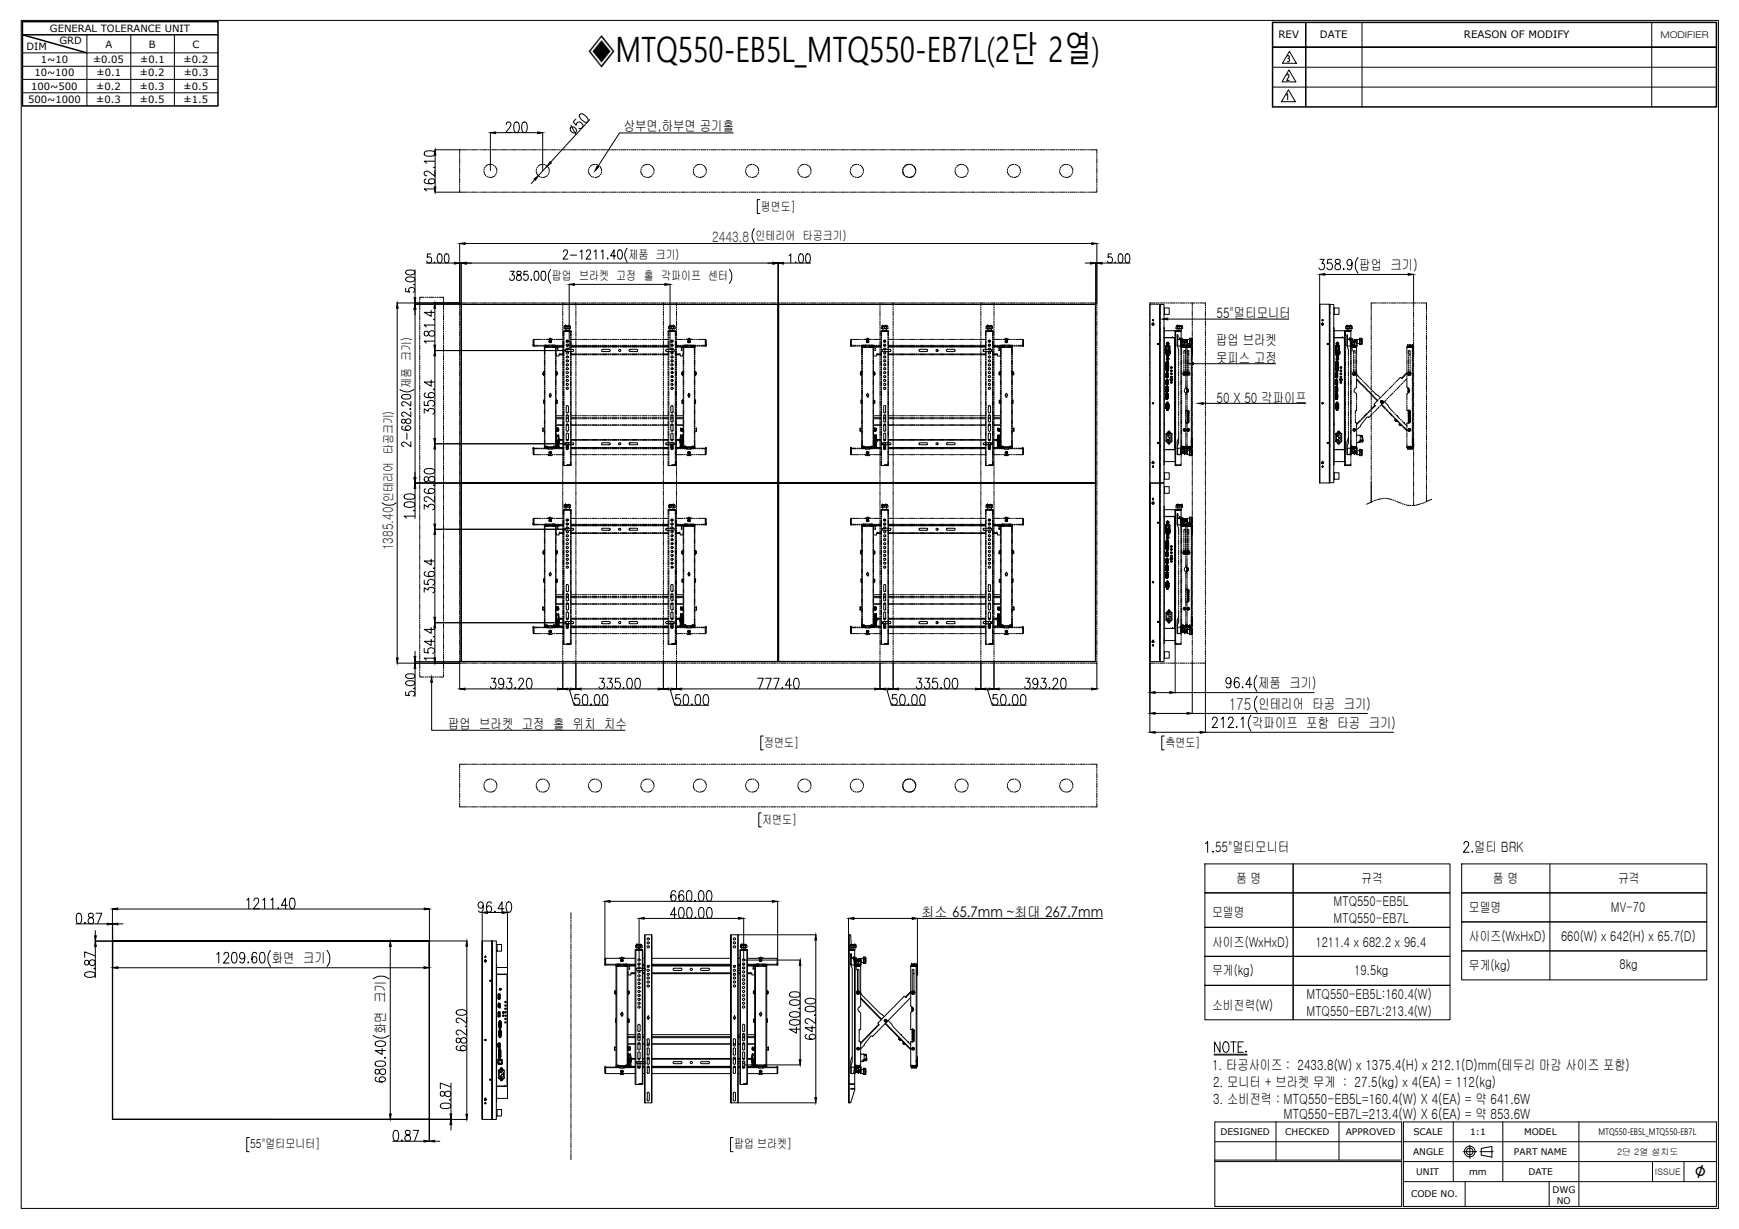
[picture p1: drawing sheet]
<svg xmlns="http://www.w3.org/2000/svg" width="297mm" height="210mm" viewBox="0 0 297 210" stroke-linecap="round" stroke-linejoin="round" font-family="sans-serif">
<defs><g id="words">
<text font-size="6" x="100.4" y="10.6">◈MTQ550-EB5L_MTQ550-EB7L(2단 2열)</text>
<text font-size="3.5" x="289.5" y="201.2">∅</text>
<text font-size="2.8" fill="#2f2f2f" x="209.9" y="121.3">175</text>
<g font-size="2.5" fill="#2f2f2f">
<text x="121.6" y="41.3">2443.8</text>
<text x="67.1" y="94" transform="rotate(-90 67.1 94)">1385.40</text>
</g>
<g font-size="2.4">
<text x="106.5" y="22.4">상부면,하부면 공기홀</text>
<text x="232.2" y="46.1">팝업 크기)</text>
<text x="207.7" y="58.9">팝업 브라켓</text>
<text x="207.8" y="54.3">55&quot;멀티모니터</text>
<text x="207.7" y="61.9">못피스 고정</text>
<text x="207.8" y="68.8">50 X 50 각파이프</text>
<text x="214.9" y="117.5">제품 크기)</text>
<text x="76.5" y="124.6">팝업 브라켓 고정 홀 위치 치수</text>
<text x="213.9" y="124.3">각파이프 포함 타공 크기)</text>
<text x="215" y="121">인테리어 타공 크기)</text>
<text x="207.5" y="145.5">55&quot;멀티모니터</text>
<text x="251.8" y="145.6">멀티 BRK</text>
<text x="157.4" y="156.6">최소 65.7mm ~최대 267.7mm</text>
<text x="46.4" y="164.5">화면 크기</text>
<text x="65.9" y="176.6" transform="rotate(-90 65.9 176.6)">화면 크기</text>
<text x="207" y="182.7">1. 타공사이즈 : 2433.8(W) x 1375.4(H) x 212.1(D)mm(테두리 마감 사이즈 포함)</text>
<text x="207.2" y="185.7">2. 모니터 + 브라켓 무게 : 27.5(kg) x 4(EA) = 112(kg)</text>
<text x="207.2" y="188.5">3. 소비전력 : MTQ550-EB5L=160.4(W) X 4(EA) = 약 641.6W</text>
<text x="219.2" y="191.1">MTQ550-EB7L=213.4(W) X 6(EA) = 약 853.6W</text>
</g>
<g font-size="2.3">
<text x="211.1" y="150.8">품 명</text>
<text x="227.8" y="154.8">MTQ550-EB5L</text>
<text x="232.5" y="150.8">규격</text>
<text x="250.9" y="155.8">모델명</text>
<text x="255" y="150.8">품 명</text>
<text x="275.2" y="155.8">MV-70</text>
<text x="276.4" y="150.8">규격</text>
<text x="207" y="156.6">모델명</text>
<text x="207" y="161.7">사이즈(WxHxD)</text>
<text x="224.7" y="161.7">1211.4 x 682.2 x 96.4</text>
<text x="227.8" y="157.6">MTQ550-EB7L</text>
<text x="250.9" y="160.8">사이즈(WxHxD)</text>
<text x="266.6" y="160.8">660(W) x 642(H) x 65.7(D)</text>
<text x="207" y="166.6">무게(kg)</text>
<text x="231.3" y="166.5">19.5kg</text>
<text x="250.9" y="165.7">무게(kg)</text>
<text x="276.6" y="165.6">8kg</text>
<text x="207" y="172.5">소비전력(W)</text>
<text x="223.2" y="170.6">MTQ550-EB5L:160.4(W)</text>
<text x="223.2" y="173.6">MTQ550-EB7L:213.4(W)</text>
</g>
<g font-size="2.1">
<text x="129.9" y="36">평면도]</text>
<text x="129.1" y="40.9">인테리어 타공크기)</text>
<text x="94.3" y="47.9">팝업 브라켓 고정 홀 각파이프 센터</text>
<text x="107.3" y="44.3">제품 크기)</text>
<text x="70.2" y="66.4" transform="rotate(-90 70.2 66.4)">제품 크기)</text>
<text x="67.1" y="85.7" transform="rotate(-90 67.1 85.7)">인테리어 타공크기)</text>
<text x="130.5" y="127.6">정면도]</text>
<text x="199.1" y="127.6">측면도]</text>
<text x="130.2" y="140.7">저면도]</text>
<text x="42.7" y="196.1">55&quot;멀티모니터]</text>
<text x="125.4" y="196.1">팝업 브라켓]</text>
</g>
<g font-size="1.8">
<text x="218.4" y="6.5">REV</text>
<text x="225.5" y="6.5">DATE</text>
<text x="250" y="6.5">REASON OF MODIFY</text>
</g>
<g font-size="1.7">
<text x="8.5" y="5.4">GENERAL TOLERANCE UNIT</text>
<text x="4.5" y="8.5">DIM</text>
<text x="7" y="10.8">1~10</text>
<text x="10.1" y="7.5">GRD</text>
<text x="15.9" y="10.8">±0.05</text>
<text x="18" y="8.1">A</text>
<text x="23.9" y="10.8">±0.1</text>
<text x="25.4" y="8.1">B</text>
<text x="31.4" y="10.8">±0.2</text>
<text x="32.9" y="8.1">C</text>
<text x="4.8" y="17.6">500~1000</text>
<text x="5.3" y="15.3">100~500</text>
<text x="5.9" y="13.1">10~100</text>
<text x="16.5" y="15.3">±0.2</text>
<text x="16.5" y="17.6">±0.3</text>
<text x="16.5" y="13.1">±0.1</text>
<text x="23.9" y="13.1">±0.2</text>
<text x="23.9" y="15.3">±0.3</text>
<text x="23.9" y="17.6">±0.5</text>
<text x="31.4" y="15.3">±0.5</text>
<text x="31.4" y="17.6">±1.5</text>
<text x="31.4" y="13.1">±0.3</text>
</g>
<g font-size="1.6">
<text x="283.6" y="6.4">MODIFIER</text>
<text x="208.5" y="193.9">DESIGNED</text>
<text x="219.5" y="193.9">CHECKED</text>
<text x="229.9" y="193.9">APPROVED</text>
<text x="241.4" y="197.3">ANGLE</text>
<text x="241.4" y="193.9">SCALE</text>
<text x="251.1" y="193.9">1:1</text>
<text x="258.6" y="197.3">PART NAME</text>
<text x="260.3" y="193.9">MODEL</text>
<text x="273" y="193.8">MTQ550-EB5L_MTQ550-EB7L</text>
<text x="241.9" y="200.7">UNIT</text>
<text x="250.9" y="200.7">mm</text>
<text x="261.1" y="200.7">DATE</text>
<text x="265.2" y="203.7">DWG</text>
<text x="241" y="204.5">CODE NO.</text>
<text x="265.9" y="205.6">NO</text>
</g>
<g font-size="1.5">
<text x="276.2" y="197.2">2단 2열 설치도</text>
<text x="282.7" y="200.7">ISSUE</text>
</g>
</g></defs>
<!-- layer: 0 -->
<g fill="none" stroke="#000" stroke-width=".17">
<path d="M3.6 3.5h289.9v202.9h-289.9zM99.1 19.5a.84 .84 0 0 1 1 .4l.4 .6-.2 .3a.9 .9 0 0 1-1-.4l-.4-.6zM72.5 26l.8-.2a.78 .78 0 0 1 1 .4v.1a.82 .82 0 0 1-1 .4l-.8-.2zM72.8 30.6a.39 .39 0 0 0-.3 .6l.8 .2 .7-.1a.41 .41 0 0 0 .3-.3 .41 .41 0 0 0-.3-.4l-.2-.1a.48 .48 0 0 0-.6 .5l.1 .2 .4 .2M74.1 28.6h.2zM74.3 32.8h5.4M74.3 25.6h5.4M74.3 29.1v1l-.9-.7a.53 .53 0 0 0-.6-.2 .53 .53 0 0 0-.3 .6l.1 .2h.3M74.3 32.3h-1.8l.3 .3M74.3 27.5h-1.8l.3 .4M74.3 26.5v5.4M78.5 25.6v.6"/>
<path d="M78.5 26.4v.2M78.5 26.7v.2M78.5 27.1v.8M78.5 28.1v.2M78.5 28.4v.2M78.5 28.8v.8M78.5 29.8v.1M78.5 30.1v.2M78.5 30.5v.8M78.5 31.5v.1M78.5 31.8v.2M78.5 32.2v.6"/>
<path d="M79.9 32.8h.1M79.9 25.6h.1M80.2 32.8h.2M80.2 25.6h.2M80.5 32.8h.9M80.5 25.6h.9M81.6 32.8h.1M81.6 25.6h.1M81.9 32.8h.2M81.9 25.6h.2M82.3 32.8h.8M82.3 25.6h.8"/>
<path d="M82.7 29.2v.5l.3 .3M82.7 28.8v.2M82.9 28.5l-.2 .2M83.1 30.1l.2 .1M83.3 32.8h.2M83.3 25.6h.2M83.4 30.2l.2 .1M83.6 32.8h.2M83.6 25.6h.2M83.8 28.1h-.4l-.4 .3M83.8 22.6v6.5M83.9 28.1h.2"/>
<path d="M84 32.8h.8M84 25.6h.8M84.3 28.2l.1 .1M84.6 28.4l.3 .8M84.6 30l-.6 .3h-.2M84.7 22.7h7.1M84.7 29.7v.1M84.9 29.4l-.1 .1M85 32.8h.2M85 25.6h.2M85.3 32.8h.2M85.3 25.6h.2"/>
<path d="M85.7 32.8h.8M85.7 25.6h.8M86.5 21.3v-.3l.2-.2h.3l.2 .2a.59 .59 0 0 1-.1 .8l-.7 .8h1M86.7 32.8h.2M86.7 25.6h.2M87 32.8h.2M87 25.6h.2M87.4 32.8h.8M87.4 25.6h.8M88 20.9l.3-.1a1.05 1.05 0 0 1 .3 1.5l-.1 .2-.3 .1a1.05 1.05 0 0 1-.4-1.4zM88.4 32.8h.1M88.4 25.6h.1"/>
<path d="M88.7 32.8h.2M88.7 25.6h.2M89.1 32.8h.8M89.1 25.6h.8M89.3 20.9l.3-.1a1.05 1.05 0 0 1 .4 1.5l-.1 .2-.4 .1a1.05 1.05 0 0 1-.3-1.4zM90.1 32.8h.2M90.1 25.6h.2M90.5 32.8h.1M90.5 25.6h.1M90.8 32.8h.8M90.8 25.6h.8M91.3 30.7l-.6 .6"/>
<path d="M91.6 29.2v.3l.3 .5M91.6 28.8v.2M91.8 32.8h.2M91.8 25.6h.2M91.8 28.5l-.1 .2M92.1 30.1l.1 .1M92.1 32.8h.2M92.1 25.6h.2M92.4 30.2l.1 .1M92.5 32.8h.8M92.5 25.6h.8M92.7 28.1l-.6 .1-.2 .2"/>
<path d="M92.7 22.6v6.5M92.9 28.1h.1M93.2 28.2l.2 .1M93.5 28.4l-1.6 1.6M93.5 28.4l.3 .4v.4M93.5 30l-.6 .3h-.2M93.5 32.8h.2M93.5 25.6h.2M93.7 29.7l-.1 .1M93.8 29.4v.1M93.8 32.8h.2M93.8 25.6h.2"/>
<path d="M94.2 32.8h.8M94.2 25.6h.8M95.2 32.8h.2M95.2 25.6h.2M95.5 32.8h.2M95.5 25.6h.2M95.9 32.8h.9M95.9 25.6h.9M96.9 32.8h.2M96.9 25.6h.2M97.3 32.8h.1M97.3 25.6h.1"/>
<path d="M97.5 21.4l.9 1.6M97.6 21.7a.63 .63 0 0 1 .7 .2 .63 .63 0 0 1 0 .8 .63 .63 0 0 1-.7-.3 .63 .63 0 0 1 0-.7zM97.6 32.8h.9M97.6 25.6h.9M98.4 20.3l-.5 .5 .5 .6a.57 .57 0 0 1 .9-.4 .57 .57 0 0 1-.1 1l-.3-.1M98.6 32.8h.2M98.6 25.6h.2M99 32.8h.1M99 25.6h.1M99.3 32.8h.8M99.3 25.6h.8M100.3 32.8h.2"/>
<path d="M100.3 25.6h.2M100.5 29.2l.1 .3 .3 .5M100.6 28.8l-.1 .2M100.7 32.8h.1M100.7 25.6h.1M100.7 28.5v.2M100.7 20.4l-6.6 7.3M101 30.1l.2 .1M101 32.8h.8M101 25.6h.8M101.3 30.2l.2 .1M101.6 28.1l-.5 .1-.2 .2"/>
<path d="M101.8 28.1h.2M102 32.8h.2M102 25.6h.2M102.1 28.2l.2 .1M102.3 32.8h.2M102.3 25.6h.2M102.4 28.4l.3 .4 .1 .4M102.4 30l-.5 .3h-.2M102.6 29.7v.1M102.7 32.8h.9M102.7 25.6h.9M102.7 29.4v.1"/>
<path d="M103.7 32.8h.2M103.7 25.6h.2M104.1 32.8h.2M104.1 25.6h.2M104.4 32.8h.9M104.4 25.6h.9M105.4 32.8h.2M105.4 25.6h.2M105.8 32.8h.1M105.8 25.6h.1M106.1 32.8h.9M106.1 25.6h.9"/>
<path d="M107.1 32.8h.2M107.1 25.6h.2M107.5 32.8h.1M107.5 25.6h.1M107.8 32.8h.9M107.8 25.6h.9M108.8 32.8h.2M108.8 25.6h.2M109.2 32.8h.1M109.2 25.6h.1M109.5 29.2v.3l.3 .5M109.5 32.8h.9"/>
<path d="M109.5 25.6h.9M109.5 28.8v.2M109.7 28.5l-.1 .2M109.9 30.1l.2 .1M110.3 30.2l.1 .1M110.6 32.8h.1M110.6 25.6h.1M110.6 28.1l-.6 .1-.2 .2M110.8 28.1h.1M110.9 32.8h.2M110.9 25.6h.2M111.1 28.2l.1 .1"/>
<path d="M111.2 32.8h.9M111.2 25.6h.9M111.4 28.4l.2 .4 .1 .4M111.4 30l-.5 .3h-.3M111.6 29.7l-.1 .1M111.7 29.4v.1M112.3 32.8h.1M112.3 25.6h.1M112.6 32.8h.2M112.6 25.6h.2M112.9 32.8h.9M112.9 25.6h.9"/>
<path d="M113.9 32.8h.2M113.9 25.6h.2M114.3 32.8h.2M114.3 25.6h.2M114.6 32.8h.9M114.6 25.6h.9M115.6 32.8h.2M115.6 25.6h.2M116 32.8h.1M116 25.6h.1M116.3 32.8h.9M116.3 25.6h.9"/>
<path d="M117.4 32.8h.1M117.4 25.6h.1M117.7 32.8h.2M117.7 25.6h.2M118.1 32.8h.8M118.1 25.6h.8M118.4 29.2l.1 .5 .2 .3M118.5 28.8l-.1 .2M118.6 28.5l-.1 .2M118.9 30.1l.1 .1M119.1 32.8h.1M119.1 25.6h.1"/>
<path d="M119.2 30.2l.2 .1M119.4 32.8h.2M119.4 25.6h.2M119.5 28.1h-.3l-.5 .3M119.7 28.1h.2M119.7 32.8h.9M119.7 25.6h.9M120 28.2l.2 .1M120.3 30l-.5 .3h-.3M120.3 28.4l.3 .8M120.5 29.7l-.1 .1M120.6 29.4v.1"/>
<path d="M120.8 32.8h.1M120.8 25.6h.1M121.1 32.8h.2M121.1 25.6h.2M121.4 32.8h.9M121.4 25.6h.9M122.5 32.8h.1M122.5 25.6h.1M122.8 32.8h.2M122.8 25.6h.2M123.1 32.8h.9M123.1 25.6h.9"/>
<path d="M124.2 32.8h.2M124.2 25.6h.2M124.5 32.8h.2M124.5 25.6h.2M124.9 32.8h.8M124.9 25.6h.8M125.3 22.7h-19.5l-3.7 5.7M125.9 32.8h.2M125.9 25.6h.2M126.2 32.8h.2M126.2 25.6h.2M126.6 32.8h.8"/>
<path d="M126.6 25.6h.8M127.4 29.2v.3l.3 .5M127.4 28.8v.2M127.6 32.8h.1M127.6 25.6h.1M127.6 28.5l-.1 .2M127.8 30.1l.2 .1M127.9 32.8h.2M127.9 25.6h.2M128.1 30.2l.2 .1M128.3 32.8h.8M128.3 25.6h.8"/>
<path d="M128.5 28.1l-.6 .1-.2 .2M128.6 28.1h.2M128.8 39a2 2 0 0 0 0 2.4M129 28.2l.1 .1M129.3 32.8h.1M129.3 25.6h.1M129.3 30l-.6 .3h-.2M129.3 28.4l.2 .4 .1 .4M129.5 29.7l-.1 .1M129.6 29.4l-.1 .1M129.6 32.8h.2M129.6 25.6h.2"/>
<path d="M129.8 34.1h-.4v2.4h.4M129.9 32.8h.9M129.9 25.6h.9M131 32.8h.2M131 25.6h.2M131.3 32.8h.2M131.3 25.6h.2M131.7 32.8h.8M131.7 25.6h.8M132.7 32.8h.2M132.7 25.6h.2M133 32.8h.2"/>
<path d="M133 25.6h.2M133.4 32.8h.8M133.4 25.6h.8M134.4 32.8h.2M134.4 25.6h.2M134.7 32.8h.2M134.7 25.6h.2M135.1 32.8h.8M135.1 25.6h.8M136.1 32.8h.2M136.1 25.6h.2M136.3 29.2v.3l.3 .5"/>
<path d="M136.3 28.8v.2M136.4 32.8h.2M136.4 25.6h.2M136.5 28.5l-.1 .2M136.8 30.1l.1 .1M136.8 32.8h.8M136.8 25.6h.8M137.1 30.2l.1 .1M137.4 28.1l-.6 .1-.2 .2M137.6 28.1h.2M137.8 32.8h.2M137.8 25.6h.2"/>
<path d="M137.9 28.2l.2 .1M138.2 32.8h.1M138.2 25.6h.1M138.2 28.4l.3 .4v.4M138.2 30l-.5 .3h-.3M138.4 29.7l-.1 .1M138.5 29.4v.1M138.5 32.8h.8M138.5 25.6h.8M139.5 32.8h.2M139.5 25.6h.2M139.9 32.8h.1"/>
<path d="M139.9 25.6h.1M140.2 32.8h.8M140.2 25.6h.8M141.2 32.8h.2M141.2 25.6h.2M141.5 32.8h.2M141.5 25.6h.2M141.9 32.8h.8M141.9 25.6h.8M142.9 32.8h.2M142.9 25.6h.2M143.2 32.8h.2"/>
<path d="M143.2 25.6h.2M143.6 32.8h.8M143.6 25.6h.8M144.6 32.8h.2M144.6 25.6h.2M145 32.8h.1M145 25.6h.1M145.2 29.2l.1 .3 .3 .5M145.3 28.8v.2M145.3 32.8h.9M145.3 25.6h.9M145.4 28.5v.2"/>
<path d="M145.7 30.1l.2 .1M146 30.2l.2 .1M146.3 32.8h.2M146.3 25.6h.2M146.4 28.1l-.6 .1-.2 .2M146.5 28.1h.2M146.7 32.8h.1M146.7 25.6h.1M146.9 28.2l.1 .1M147 32.8h.9M147 25.6h.9M147.1 28.4l.3 .4 .1 .4"/>
<path d="M147.2 30l-.6 .3h-.2M147.3 29.7v.1M147.5 29.4l-.1 .1M148 32.8h.2M148 25.6h.2M148.4 32.8h.1M148.4 25.6h.1M148.7 32.8h.8M148.7 25.6h.8M149.7 32.8h.2M149.7 25.6h.2M150.1 32.8h.1"/>
<path d="M150.1 25.6h.1M150.4 32.8h.8M150.4 25.6h.8M151.4 32.8h.2M151.4 25.6h.2M151.8 32.8h.2M151.8 25.6h.2M152.1 32.8h.9M152.1 25.6h.9M153.1 32.8h.2M153.1 25.6h.2M153.5 32.8h.2"/>
<path d="M153.5 25.6h.2M153.8 32.8h.9M153.8 25.6h.9M154.2 29.2l.1 .5 .2 .3M154.2 28.8v.2M154.4 28.5l-.1 .2M154.7 30.1l.1 .1M154.8 32.8h.2M154.8 25.6h.2M155 30.2l.1 .1M155.2 32.8h.1M155.2 25.6h.1"/>
<path d="M155.3 28.1h-.4l-.4 .3M155.5 28.1h.1M155.5 32.8h.9M155.5 25.6h.9M155.8 28.2l.1 .1M156.1 28.4l.3 .8M156.1 30l-.5 .3h-.3M156.3 29.7l-.1 .1M156.4 29.4v.1M156.5 32.8h.2M156.5 25.6h.2M156.9 32.8h.1"/>
<path d="M156.9 25.6h.1M157.2 32.8h.9M157.2 25.6h.9M158.2 32.8h.2M158.2 25.6h.2M158.6 32.8h.2M158.6 25.6h.2M158.9 32.8h.9M158.9 25.6h.9M160 32.8h.1M160 25.6h.1M160.3 32.8h.2"/>
<path d="M160.3 25.6h.2M160.6 32.8h.9M160.6 25.6h.9M161.7 32.8h.1M161.7 25.6h.1M162 32.8h.2M162 25.6h.2M162.3 32.8h.9M162.3 25.6h.9M163.1 29.2l.1 .3 .3 .5M163.2 28.8l-.1 .2M163.4 32.8h.1"/>
<path d="M163.4 25.6h.1M163.4 28.5l-.1 .2M163.6 30.1l.1 .1M163.7 32.8h.2M163.7 25.6h.2M163.9 30.2l.2 .1M164 32.8h.9M164 25.6h.9M164.2 28.1l-.5 .1-.2 .2M164.4 28.1h.2M164.7 28.2l.2 .1M165 32.8h.2"/>
<path d="M165 25.6h.2M165 30l-.5 .3h-.3M165 28.4l.3 .4 .1 .4M165.3 29.7l-.1 .1M165.3 29.4v.1M165.4 32.8h.2M165.4 25.6h.2M165.8 32.8h.8M165.8 25.6h.8M166.8 32.8h.1M166.8 25.6h.1M167.1 32.8h.2"/>
<path d="M167.1 25.6h.2M167.5 32.8h.8M167.5 25.6h.8M168.5 32.8h.1M168.5 25.6h.1M168.8 32.8h.2M168.8 25.6h.2M169.1 32.8h.9M169.1 25.6h.9M170.2 32.8h.1M170.2 25.6h.1M170.5 32.8h.2"/>
<path d="M170.5 25.6h.2M170.8 32.8h.9M170.8 25.6h.9M171.9 32.8h.1M171.9 25.6h.1M172.1 29.2v.3l.3 .5M172.1 28.8v.2M172.2 32.8h.2M172.2 25.6h.2M172.3 28.5l-.1 .2M172.5 30.1l.2 .1M172.5 32.8h.9"/>
<path d="M172.5 25.6h.9M172.8 30.2l.2 .1M173.2 28.1l-.6 .1-.2 .2M173.4 28.1h.2M173.6 32.8h.2M173.6 25.6h.2M173.7 28.2l.1 .1M173.9 32.8h.2M173.9 25.6h.2M174 28.4l.2 .4 .1 .4M174 30l-.5 .3h-.3M174.2 29.7l-.1 .1"/>
<path d="M174.3 29.4v.1M174.3 32.8h.8M174.3 25.6h.8M175.3 32.8h.2M175.3 25.6h.2M175.6 32.8h.2M175.6 25.6h.2M176 32.8h.8M176 25.6h.8M177 32.8h.2M177 25.6h.2M177.3 32.8h.2"/>
<path d="M177.3 25.6h.2M177.7 32.8h.8M177.7 25.6h.8M178.7 32.8h.1M178.7 25.6h.1M179 32.8h.2M179 25.6h.2M179.4 32.8h.8M179.4 25.6h.8M180.4 32.8h.2M180.4 25.6h.2M180.7 32.8h.2"/>
<path d="M180.7 25.6h.2M181 29.2v.3l.3 .5M181.1 28.8l-.1 .2M181.1 32.8h.8M181.1 25.6h.8M181.2 28.5l-.1 .2M181.5 30.1l.1 .1M181.8 30.2l.2 .1M182.1 32.8h.2M182.1 25.6h.2M182.1 28.1h-.3l-.5 .3M182.3 28.1h.2"/>
<path d="M182.4 32.8h.2M182.4 25.6h.2M182.7 28.2l.1 .1M182.8 32.8h.8M182.8 25.6h.8M182.9 28.4l.3 .4v.4M183 30l-.6 .3h-.3M183.1 29.7l-.1 .1M183.2 29.4v.1M183.8 32.8h.2M183.8 25.6h.2M184.1 32.8h.2"/>
<path d="M184.1 25.6h.2M184.5 32.8h.8M184.5 25.6h.8M185.5 32.8h.2M185.5 25.6h.2M185.8 32.8h.2M185.8 25.6h.2M186.2 25.6h1.2v.6M187.4 32.2v.6h-1.2M187.4 26.4v.2M187.4 26.7v.2M187.4 27.1v.8"/>
<path d="M187.4 28.1v.2M187.4 28.4v.2M187.4 28.8v.8M187.4 29.8v.1M187.4 30.1v.2M187.4 30.5v.8M187.4 31.5v.1M187.4 31.8v.2M67.8 51.7h10.7M67.8 52.6v59.8M69.3 49.2v.6l.7 .1a.42 .42 0 0 1 0-.7 .48 .48 0 0 1 .7 0 .48 .48 0 0 1-.1 .7M69.4 47.5l.6-.2a.73 .73 0 0 1 .9 .3v.2a.99 .99 0 0 1-1.6 0z"/>
<path d="M69.4 46.3l.6-.2a.73 .73 0 0 1 .9 .4v.1a.99 .99 0 0 1-1.6 0zM70.7 48.6h.2zM70.9 52h7.8M70.9 46.1v4.8M70.9 51.7v.3M70.9 52.8v28.8M71.7 51.4v.2M71.7 51.8v.2M71.7 52.1v.9M71.7 53.1v.2M71.7 53.5v.2M71.7 53.8v.9"/>
<path d="M71.7 54.8v.2M71.7 55.2v.1M71.7 55.5v.9M71.7 56.5v.2M71.7 56.9v.1M71.7 57.2v.9M71.7 58.3v.1M71.7 58.6v.2M71.7 58.9v.9M71.7 60v.1M72.4 50.8h-.7v.5M72.5 56.6a.46 .46 0 0 0 0 .5 .46 .46 0 0 0 .4 .3l.2-.1a.72 .72 0 0 1 .3-.7 .72 .72 0 0 1 .8 0 .53 .53 0 0 1-.2 .8 .53 .53 0 0 1-.8-.4l-.1-.4z"/>
<path d="M72.6 50.8h.2M72.8 44.9h4.8M73 50.8h.1M73.3 50.8h.9M73.6 43.4h-.6v.6a.48 .48 0 0 1 .6 .1 .48 .48 0 0 1 0 .6 .48 .48 0 0 1-.6 .1l-.1-.2M73.6 53v1l-1.1-.6h1.7M74.2 54.5v.1zM74.2 44.8v.1zM74.2 59.9h22.4M74.2 58.3h-1.7l.3 .3M74.2 55.5h-1.7l.3 .4M74.3 52.6v6.3"/>
<path d="M74.3 50.8h.2M74.7 50.8h.1M74.9 43.4h.3a.89 .89 0 0 1 .3 1.2l-.2 .2-.3 .1a1.05 1.05 0 0 1-.1-1.5zM75 50.8h.8v.5M75.8 51.4v.2M75.8 51.8v.2M75.8 52.1v.9M75.8 53.1v.2M75.8 53.5v.2M75.8 53.8v.9M75.8 54.8v.2M75.8 55.2v.1"/>
<path d="M75.8 55.5v.9M75.8 56.5v.2M75.8 56.9v.1M75.8 57.2v.9M75.8 58.3v.1M75.8 58.6v.2M75.8 58.9v.9M75.8 60v.1M76.1 43.4h.3a.89 .89 0 0 1 .3 1.2l-.2 .2-.3 .1a.89 .89 0 0 1-.3-1.2zM78.5 41.6v10.1M78.5 52.4v.2M78.5 52.8v.1"/>
<path d="M78.5 53.1v.8M78.5 54.1v.2M78.5 54.5v.1M78.5 54.8v.9M78.5 55.9v.1M78.5 56.2v.2M78.5 56.5v.9M78.5 57.5v.2M78.5 57.9v.2M78.5 58.2v.9M78.5 59.2v.2M78.5 59.6v.1"/>
<path d="M78.5 59.9v.9M78.5 44.9h.3M78.8 44.9v7.1M78.8 52h54.1v30.4h-54.1zM79.4 41.6h107.1M79.7 44.9h52.3M79.7 51.7h-1.2v.6M79.9 51.7h.1M80.2 51.7h.2M80.5 51.7h.9M81.6 51.7h.1M81.9 51.7h.2"/>
<path d="M82.3 51.7h.8M83.3 51.7h.2M83.6 51.7h.2M84 51.7h.8M85 51.7h.2M85.3 51.7h.2M85.7 51.7h.8M86.7 51.7h.2M87 51.7h.2M87.2 46.3h.6l-.4 .6a.47 .47 0 0 1 .4 .7 .47 .47 0 0 1-.8 0M87.4 51.7h.8M88.3 46.4v.3l.2 .2a.49 .49 0 0 1 .6 .5 .49 .49 0 0 1-.6 .5 .52 .52 0 0 1-.3-.6 .52 .52 0 0 1 .6-.4 .37 .37 0 0 0 .1-.5z"/>
<path d="M88.4 51.7h.1M88.7 51.7h.2M89.1 51.7h.8M90.1 46.3h-.6v.7a.42 .42 0 0 1 .7 0 .49 .49 0 0 1 0 .7 .49 .49 0 0 1-.7 0l-.1-.1M90.1 51.7h.2M90.5 51.7h.1M90.7 47.8h.1zM90.8 51.7h.8M91.1 59v.1l.1-.1M91.1 59h.1M91.1 59.1h.1M91.1 58.1v1"/>
<path d="M91.2 59.1h.8M91.2 59h.1M91.2 58h-.1v1h.1v.1M91.2 58v1h.8M91.2 58h1.2M91.4 46.4l.3-.1a.92 .92 0 0 1 .3 1.3l-.2 .2-.2 .1a1.25 1.25 0 0 1-.2-1.5zM91.8 51.7h.2M92.1 59h.2M92.1 51.7h.2M92.1 59.1h.2M92.5 59h.2M92.5 51.7h.8"/>
<path d="M92.5 59.1h.2M92.6 46.4h.5l.1 .6a.7 .7 0 0 1-.5 .9 1.25 1.25 0 0 1-.1-1.5zM92.6 58h.2M92.8 59.1h.9M92.8 59h2.1M92.9 58h.2M93 59.2l.1 .1M93 59.1h.1M93 59.3h.1M93 59.3v1.3M93.1 59.1h.3v.1h-.3zM93.1 59.3h1.8"/>
<path d="M93.1 59.1v1.5M93.2 59.2l.2 .1M93.2 59.1h.2M93.2 59.1h.1M93.2 59.3h.1M93.3 58h.8M93.4 59.1h.1M93.4 59.3h.1M93.4 59.1h.1v.1h-.1M93.4 59.2v.1M93.5 51.7h.2M93.5 59.2h1"/>
<path d="M93.6 59v.1M93.7 59.2v-.1h.6v.1M93.7 58.9l-.1 .2M93.8 51.7h.2M93.9 58.2h.1l.1 .1a.13 .13 0 0 0-.1-.1 .13 .13 0 0 0-.1 .2 .13 .13 0 0 0 .2 0v-.1v.2l-.3-.1zM93.9 58.3l.2-.1v.1h-.2v.1h.2h-.2zM94 58.1l-.2 .2 .2 .2M94 58.1l.2 .1v.2l-.2 .1M94.1 46a2 2 0 0 0 0 2.4M94.1 57.9a.15 .15 0 0 0-.1-.1 .15 .15 0 0 0-.2 .2h-.3M94.1 57.9l.3 .1M94.2 51.7h.8"/>
<path d="M94.3 58h.2M94.3 58.9v.2h.7l-.1 1.5M94.3 59.1h.1M94.6 59.1h.1M94.6 59.3h.1M94.6 59.1h.3v.1h-.3zM94.6 59.1v.2M94.6 59.3h.2M94.6 58h.2M94.7 59.1h.1M94.8 59.1h.1M94.8 59.3h.1"/>
<path d="M94.8 59.2v.1M94.9 59.3l.1 1.3M95 59.1h.1M95 58h1.3v.1M95 59.2h.2M95.1 59h.1M95.1 59.1h.1M95.2 59.7l.1 .1zM95.2 59.4l.1 .1zM95.2 51.7h.2M95.4 59h.2M95.4 59.1h.2"/>
<path d="M95.5 59.2h.1M95.5 51.7h.2M95.7 59h.6M95.9 51.7h.9M96.1 51.7v.6M96.1 52.4v.2M96.1 52.8v.1M96.1 53.1v.8M96.1 54.1v.2M96.1 54.5v.1M96.1 54.8v.9M96.1 55.9v.1"/>
<path d="M96.1 56.2v.2M96.1 56.5v.9M96.1 57.5v.2M96.1 57.9v.2M96.1 58.2v.9M96.1 59.2v.2M96.1 59.6v.1M96.1 59.9v.9M96.3 43v-.3h.4l.2 .1v.3l-.7 1.2h.8M96.3 58.3v.8h-.6M96.3 57.6v.2M96.3 59.3v.2"/>
<path d="M96.3 59.6v.2M96.3 60v.8M96.3 59.2l-1.4 .1M96.3 59.2h-1.1M96.3 55.8h.2M96.3 56.6v-.1h1.1v.1M96.3 56.5v.1M96.3 56.6v.8M96.3 57.9v.2M96.3 58.3v.8M96.4 55.7l-.1 .4h.2v-.3M96.4 55.7h.9h.1h-.5v.4h.3"/>
<path d="M96.5 55.7v.1M96.5 55.7h.5M96.5 55.7h-.1M96.5 59.7h1.3l.2 .2-.1 .1h-1.3zM96.6 55.7l-.1 .4h.3v-.3h-.3M96.6 55.7h.1M96.7 59h.4M96.7 59.7h.4M96.7 55.7l.5 .1M96.8 56.1h.1M96.8 56.5h.1M96.8 59.1h.2"/>
<path d="M96.9 51.7h.2M97 56.5h.1M97.1 55.7h.1M97.1 55.7l.1 .1M97.1 55.7l.1 .4M97.2 55.8h.2M97.2 48.5v11.1M97.2 55.8v.3M97.3 55.7l-.1 .1M97.3 51.7h.1M97.3 56.1v.4h-.8v-.4M97.3 55.7l.1 .1v.3h-.2"/>
<path d="M97.4 56.5h.2v.1h-.2M97.4 56.6v.8M97.4 57.5v.2M97.4 57.9v.2M97.4 58.2v.9M97.4 59.2v.2M97.4 59.6v.1M97.4 59.9v.9M97.4 43.6h1.1M97.6 59.1h1M97.6 57.4v-.8h-1.3v.8M97.6 57.5v.2"/>
<path d="M97.6 57.9v.2M97.6 58.2v.9M97.6 59.6v.1M97.6 59.9v.9M97.6 59.2h1M97.6 58h1M97.6 59h1M97.6 51.7h.9M98.1 48.6h15.5M98.4 51.7v.6M98.4 52.4v.2M98.4 52.8v.1"/>
<path d="M98.4 53.1v.8M98.4 54.1v.2M98.4 54.5v.1M98.4 54.8v.9M98.4 55.9v.1M98.4 56.2v.2M98.4 56.5v.9M98.4 57.5v.2M98.4 57.9v.2M98.4 58.2v.9M98.4 59.2v.2M98.4 59.6v.1"/>
<path d="M98.4 59.9v.9M98.6 59.2h-1v.2M98.6 51.7h.2M98.7 59.1h.3M98.7 59.2h.3M98.7 58h.3M98.7 59h.3M99 51.7h.1M99.1 43l.3-.3v1.6M99.1 59.1h.2M99.1 59.2h.2M99.1 58h.2"/>
<path d="M99.1 59h.2M99.3 51.7h.8M99.5 58h.8M99.5 59h.8M99.5 59.1h.8M99.5 59.2h.8M100.2 43l.1-.3h.4l.1 .1 .1 .3-.8 1.2h.9M100.3 51.7h.2M100.5 58h.2M100.5 59h.2M100.5 59.1h.2M100.5 59.2h.2"/>
<path d="M100.7 51.7h.1M100.8 59.1h.2M100.8 59.2h.2M100.8 58h.2M100.8 59h.2M101 51.7h.8M101.2 59.1h.8M101.2 59.2h.8M101.2 58h.8M101.2 59h.8M101.5 43l.3-.3v1.6M102 51.7h.2"/>
<path d="M102.2 58h.1M102.2 59h.1M102.2 59.1h.1M102.2 59.2h.1M102.3 51.7h.2M102.5 58h.2M102.5 59h.2M102.5 59.1h.2M102.5 59.2h.2M102.7 43l.3-.3v1.6M102.7 51.7h.9M102.8 59.7h1.3l.2 .2-.2 .1h-1.2z"/>
<path d="M102.9 59.1h.8M102.9 59.2h.8M102.9 58h.8M102.9 59h.8M103.7 51.7h.2M103.8 44.1v.2zM103.9 58h.1M103.9 59h.1M103.9 59.1h.1M103.9 59.2h.1M104.1 51.7h.2M104.2 58h.2"/>
<path d="M104.2 59h.2M104.2 59.1h.2M104.2 59.2h.2M104.4 51.7h.9M104.5 59.1h.9M104.5 59.2h.9M104.5 58h.9M104.5 59h.9M105.2 43.7h-.9l.6-1v1.6M105.4 51.7h.2M105.6 59.1h.1M105.6 59.2h.1"/>
<path d="M105.6 58h.1M105.6 59h.1M105.6 42.7h.3a.92 .92 0 0 1 .3 1.3l-.1 .2-.3 .1a1.25 1.25 0 0 1-.2-1.6zM105.8 51.7h.1M105.9 58h.2M105.9 59h.2M105.9 59.1h.2M105.9 59.2h.2M106.1 51.7h.9M106.3 58h.8M106.3 59h.8M106.3 59.1h.8"/>
<path d="M106.3 59.2h.8M107.1 42.4a1.85 1.85 0 0 0 0 2.4M107.1 51.7h.2M107.3 58h.2M107.3 59h.2M107.3 59.1h.2M107.3 59.2h.2M107.5 59.7h1.3l.1 .3h-1.3zM107.5 51.7h.1M107.6 59.1h.2M107.6 59.2h.2M107.6 58h.2"/>
<path d="M107.6 59h.2M107.8 51.7h.9M108 59.1h.8M108 59.2h.8M108 58h.8M108 59h.8M108.8 51.7h.2M109 58h.2M109 59h.2M109 59.1h.2M109 59.2h.2M109.2 51.7h.1"/>
<path d="M109.3 59.1h.2M109.3 59.2h.2M109.3 58h.2M109.3 59h.2M109.5 51.7h.9M109.7 59.1h.8M109.7 59.2h.8M109.7 58h.8M109.7 59h.8M110.6 51.7h.1M110.7 58h.2M110.7 59h.2"/>
<path d="M110.7 59.1h.2M110.7 59.2h.2M110.9 51.7h.2M111 58h.2M111 59h.2M111 59.1h.2M111 59.2h.2M111.2 51.7h.9M111.4 59.1h.8M111.4 59.2h.8M111.4 58h.8M111.4 59h.8"/>
<path d="M112.3 51.7h.1M112.4 59.1h.2M112.4 59.2h.2M112.4 58h.2M112.4 59h.2M112.6 51.7h.2M112.7 58h.2M112.7 59h.2M112.7 59.1h.2M112.7 59.2h.2M112.9 51.7h.9M113.1 59.2h1"/>
<path d="M113.1 58h1v.1M113.1 59h1M113.3 51.7v.6M113.3 52.4v.2M113.3 52.8v.1M113.3 53.1v.8M113.3 54.1v.2M113.3 54.5v.1M113.3 54.8v.9M113.3 55.9v.1M113.3 56.2v.2M113.3 56.5v.9"/>
<path d="M113.3 57.5v.2M113.3 57.9v.2M113.3 58.2v.9M113.3 59.2v.2M113.3 59.6v.1M113.3 59.9v.9M113.7 59.8l.2-.1h1.1l.2 .3h-1.4zM113.9 51.7h.2M114.1 58.3v.8h-1M114.1 57.6v.2M114.1 59.3v.2M114.1 59.6v.2"/>
<path d="M114.1 60v.8M114.2 55.8v.3h.2M114.2 56.5h1.1v.1h-1.1zM114.2 56.5h-.1v.1h.1M114.2 56.6v.8M114.2 57.6v.2M114.2 57.9v.2M114.2 58.3v.8M114.2 59.3v.2M114.2 59.6v.2M114.2 60v.8M114.2 56.6h-.1v.8"/>
<path d="M114.3 55.7h.9h-.4v.4h.2M114.3 55.7l.1 .1M114.3 51.7h.2M114.4 55.8v.3M114.4 55.7h.4M114.4 55.7v.1M114.4 55.7h-.1M114.4 55.8h.3v.3h-.3M114.5 55.7h.1M114.5 55.7l-.1 .4M114.5 48.5v11.1M114.6 51.7h.9"/>
<path d="M114.6 59h.4M114.6 59.7h.4M114.6 55.7l.4 .1M114.7 56.1h.1M114.7 56.5h.1M114.7 59.1h.2M114.9 56.5h.1M115 55.7v.4M115 55.7h.1M115 55.7l.1 .1M115.1 55.8l-.1 .3M115.1 55.8h.2"/>
<path d="M115.2 55.7l-.1 .1M115.2 55.7l.1 .4h-.2v.4h-.7v-.4M115.3 56.5v.1M115.3 56.6l.1 .8M115.3 56.6v.8M115.3 57.5v.2M115.3 57.9v.2M115.3 58.2v.9M115.3 59.2v.2M115.3 59.6v.1M115.3 59.9v.9M115.4 59.1h.5"/>
<path d="M115.4 57.5v.2M115.4 57.9v.2M115.4 58.2v.9M115.4 59.6v.1M115.4 59.9v.9M115.4 59.2h1.3M115.4 59h.5M115.4 58h1.3M115.6 51.7v.6M115.6 52.4v.2M115.6 52.8v.1M115.6 53.1v.8"/>
<path d="M115.6 54.1v.2M115.6 54.5v.1M115.6 54.8v.9M115.6 55.9v.1M115.6 56.2v.2M115.6 56.5v.9M115.6 57.5v.2M115.6 57.9v.2M115.6 58.2v.9M115.6 59.2v.2M115.6 59.6v.1M115.6 59.9v.9"/>
<path d="M115.6 51.7h.2M116 51.7h.1M116.1 59.1h.2M116.1 59h.2M116.1 59.2h.1M116.3 51.7h.9M116.4 59.4l.1 .1zM116.4 59.8l.1-.1-.1 .2zM116.4 59h.2M116.4 59.1h.2M116.5 59.2h.1M116.7 59.1h.1"/>
<path d="M116.8 59.1h.3v.1h-.3zM116.8 59h2.1M116.8 59.3h1.8M116.8 59.3l-1.4-.1v.2M116.9 58h.1M116.9 59.1h.1M116.9 59.3h.1M116.9 59.3h.2M116.9 59.2v.1M117 59.1h.1M117.1 59.1h.1M117.1 59.3h.1"/>
<path d="M117.1 59.1v.2M117.2 59.2h1M117.2 58h.2M117.3 58.9v.2h-.6l.1 .2M117.3 59.1h.1M117.3 59.2v-.1h.7v.1M117.4 51.7h.1M117.5 58h.9M117.5 58.3l.2-.1 .1 .1a.15 .15 0 0 0-.1-.1 .15 .15 0 0 0-.1 .2 .15 .15 0 0 0 .2 0v-.1l-.2 .2zM117.5 57.9a.15 .15 0 0 1 .2-.1 .15 .15 0 0 1 .1 .2h.3M117.5 57.9l-.3 .1M117.6 58.3h.2l-.1 .1z"/>
<path d="M117.7 58.1l-.2 .1v.2l.2 .1M117.7 58.1l.2 .1v.2l-.2 .1M117.7 51.7h.2M118 59.1h.9M118 58.9l.1 .2M118.1 51.7h.8M118.1 59v.1M118.3 59.1h.1M118.3 59.3h.1M118.3 59.1h.3v.1h-.3zM118.3 59.1v.2M118.4 59.3h.1"/>
<path d="M118.4 59.1h.1M118.5 59.2l-.2 .1M118.6 58h.1M118.6 59.1v1.5M118.6 59.3h.1M118.7 59.1h.1M118.7 59.3h.1M118.7 59.3v1.3M118.7 59.2l-.1 .1M118.9 58h.2M119 59h.2M119 59.1h.2"/>
<path d="M119.1 51.7h.1M119.2 58h1.3M119.4 59h.1M119.4 59.1h.1M119.4 51.7h.2M119.7 59.1h.8M119.7 51.7h.9M120.5 58h.1v1h-.9M120.5 59h.1M120.5 58v1.1M120.5 59v.1l.1-.1M120.6 59.1h.1"/>
<path d="M120.6 59h.1M120.6 58.1v.9M120.6 59v.1M120.8 51.7h.1M121.1 51.7h.2M121.4 51.7h.9M122.5 51.7h.1M122.8 51.7h.2M123.1 51.7h.9M124.2 51.7h.2M124.5 51.7h.2M124.6 46a1.85 1.85 0 0 1 0 2.4"/>
<path d="M124.9 51.7h.8M125.9 51.7h.2M126.2 51.7h.2M126.6 51.7h.8M127.6 51.7h.1M127.9 51.7h.2M128.3 51.7h.8M129.3 51.7h.1M129.6 51.7h.2M129.9 51.7h.9M131 51.7h.2M131.3 51.7h.2"/>
<path d="M131.7 51.7h.8M132.7 51.7h.2M132.9 44.9v7.1M132.9 44.9h.1M133 44.9v7.1M133 52h54.1v30.4h-54.1zM133 51.7h.2M133.4 51.7h.8M133.8 44.9h4.7M134.4 51.7h.2M134.7 51.7h.2M134.8 43.7l.3-.3v1.5"/>
<path d="M135.1 51.7h.8M135.9 44.8v.1zM136.1 51.7h.2M136.4 51.7h.2M136.6 43.4h.3a.89 .89 0 0 1 .3 1.2l-.1 .2-.3 .1a1.05 1.05 0 0 1-.2-1.5zM136.8 51.7h.8M137.8 43.4h.3a.89 .89 0 0 1 .3 1.2l-.2 .2-.2 .1a.89 .89 0 0 1-.3-1.2zM137.8 51.7h.2M138.2 51.7h.1M138.5 51.7h.8M139.5 51.7h.2M139.9 51.7h.1"/>
<path d="M140.2 51.7h.8M141.2 51.7h.2M141.5 51.7h.2M141.9 51.7h.8M142.9 51.7h.2M143.2 51.7h.2M143.6 51.7h.8M144.6 51.7h.2M145 51.7h.1M145.3 59v.1l.1-.1M145.3 59h.1M145.3 59.1h.1"/>
<path d="M145.3 58.1v1M145.3 51.7h.9M145.4 58v1h.8M145.4 58v1M145.4 59h.1M145.4 59.1h.1M145.4 59v.1M145.4 59.1h.8M145.4 58h1.3M146.3 51.7h.2M146.4 59.1h.1M146.4 59h.1"/>
<path d="M146.7 51.7h.1M146.7 59.1h.2M146.7 59h.2M146.8 58h.2M147 51.7h.9M147.1 59h1.5M147.2 59.2l.1 .1M147.2 59.1h.1M147.2 59.3h.1M147.2 59.3v1.3M147.2 58h.1M147.3 59.3h1.8"/>
<path d="M147.3 59.1h-.1v.1h.1v1.4M147.3 59.1h.3v.1h-.3zM147.4 59.1h.1M147.4 59.3h.1M147.4 59.2v.1M147.5 59.1h.1M147.5 58h.9M147.6 59.1h.1M147.6 59.3h.1M147.6 59.1v.1M147.6 59.2l-.2 .1M147.7 59.2h1"/>
<path d="M147.9 59.2v-.1h.6v.1M147.9 59.1h.1M147.9 58.9v.2h-.8M148 51.7h.2M148.1 58.2h.2l.1 .1a.14 .14 0 0 0-.2-.1 .14 .14 0 0 0-.1 .2 .14 .14 0 0 0 .2 0l.1-.1a.18 .18 0 0 1-.3 .2 .18 .18 0 0 1 0-.3zM148.4 57.9l-.2-.1-.1 .2h-.3M148.4 57.9l.3 .1M148.4 51.7h.1M148.5 59.1h.6M148.5 58.9l.1 .2M148.5 58h.2M148.6 59v.1"/>
<path d="M148.6 59h.5M148.7 51.7h.8M148.7 59.1h.4v.1h-.4zM148.7 59.1v.2l.3-.1M148.8 59.1h.1M148.8 59.3h.1M148.8 59.1h.2M148.9 58h.1M149 59.1h.1M149 59.3h.1M149.1 59.1v1.5M149.1 59.3l.1 1.3"/>
<path d="M149.2 58h1.3v.1M149.2 59.2h.1M149.2 59.1h.1M149.3 59h.1M149.3 59.1h.1M149.4 59.7l.1 .2zM149.4 59.4l.1 .1zM149.6 59.1h.2M149.6 59h.2M149.7 59.2h.1M149.7 51.7h.2M149.9 59h.6"/>
<path d="M150.1 51.7h.1M150.3 51.7v.6M150.3 52.4v.2M150.3 52.8v.1M150.3 53.1v.8M150.3 54.1v.2M150.3 54.5v.1M150.3 54.8v.9M150.3 55.9v.1M150.3 56.2v.2M150.3 56.5v.9M150.3 57.5v.2"/>
<path d="M150.3 57.9v.2M150.3 58.2v.9M150.3 59.2v.2M150.3 59.6v.1M150.3 59.9v.9M150.4 51.7h.8M150.5 58.3v.8h-.6M150.5 57.6v.2M150.5 59.3v.2M150.5 59.6v.2M150.5 60v.8M150.5 59.2h-1.2"/>
<path d="M150.5 59.2l-1.4 .1M150.6 55.8h.1M150.6 56.6v-.1h1.1v.1M150.6 56.5v.1M150.6 56.6v.8M150.6 57.6v.2M150.6 57.9v.2M150.6 58.3v.8M150.6 59.3v.2M150.6 59.6v.2M150.6 60v.8M150.6 55.7h.9h-.4v.4h.3"/>
<path d="M150.6 55.7l-.1 .4h.2v-.3M150.7 55.7v.1M150.7 55.7h.5M150.7 59.8l.2-.1h1.1l.2 .3h-1.4zM150.7 55.7h-.1M150.8 55.7h.1M150.8 55.7l-.1 .4h.3v-.3h-.3M150.9 59h.4M150.9 59.7h.4M150.9 55.7l.5 .1M151 56.5h.1M151 59.1h.2"/>
<path d="M151 56.1h.1M151.2 56.5h.1M151.3 55.7l.1 .4M151.3 55.7h.1M151.4 55.7l.1 .1M151.4 51.7h.2M151.5 55.8l-.1 .3M151.5 55.8h.1M151.5 55.7v.1M151.5 55.7l.2 .1v.3h-.2v.4h-.7v-.4M151.7 56.5v.1M151.7 56.6v.8"/>
<path d="M151.7 57.5v.2M151.7 57.9v.2M151.7 58.2v.9M151.7 59.2v.2M151.7 59.6v.1M151.7 59.9v.9M151.8 59.1h1M151.8 57.4v-.8h-1.3v.8M151.8 59.2h1M151.8 57.5v.2M151.8 57.9v.2M151.8 58.2v.9"/>
<path d="M151.8 59.6v.1M151.8 59.9v.9M151.8 58h1M151.8 59h1M151.8 51.7h.2M152.1 51.7h.9M152.6 51.7v.6M152.6 52.4v.2M152.6 52.8v.1M152.6 53.1v.8M152.6 54.1v.2M152.6 54.5v.1"/>
<path d="M152.6 54.8v.9M152.6 55.9v.1M152.6 56.2v.2M152.6 56.5v.9M152.6 57.5v.2M152.6 57.9v.2M152.6 58.2v.9M152.6 59.2v.2M152.6 59.6v.1M152.6 59.9v.9M152.8 59.2h-1v.2M153 58h.1"/>
<path d="M153 59h.1M153 59.1h.1M153 59.2h.1M153.1 51.7h.2M153.3 59.1h.2M153.3 59.2h.2M153.3 58h.2M153.3 59h.2M153.5 51.7h.2M153.7 59.1h.8M153.7 59.2h.8M153.7 58h.8"/>
<path d="M153.7 59h.8M153.8 51.7h.9M154.7 59.1h.1M154.7 59.2h.1M154.7 58h.1M154.7 59h.1M154.8 51.7h.2M155 59.1h.2M155 59.2h.2M155 58h.2M155 59h.2M155.2 51.7h.1"/>
<path d="M155.3 58h.9M155.3 59h.9M155.3 59.1h.9M155.3 59.2h.9M155.5 51.7h.9M156.4 58h.2M156.4 59h.2M156.4 59.1h.2M156.4 59.2h.2M156.5 51.7h.2M156.7 59.1h.2M156.7 59.2h.2"/>
<path d="M156.7 58h.2M156.7 59h.2M156.9 51.7h.1M157 59.7h1.3l.1 .3h-1.3l-.1-.1zM157.1 59.1h.8M157.1 59.2h.8M157.1 58h.8M157.1 59h.8M157.2 51.7h.9M158.1 59.1h.2M158.1 59.2h.2M158.1 58h.2"/>
<path d="M158.1 59h.2M158.2 51.7h.2M158.4 59.1h.2M158.4 59.2h.2M158.4 58h.2M158.4 59h.2M158.6 51.7h.2M158.8 58h.8M158.8 59h.8M158.8 59.1h.8M158.8 59.2h.8M158.9 51.7h.9"/>
<path d="M159.8 58h.2M159.8 59h.2M159.8 59.1h.2M159.8 59.2h.2M160 51.7h.1M160.1 58h.2M160.1 59h.2M160.1 59.1h.2M160.1 59.2h.2M160.3 51.7h.2M160.5 58h.8M160.5 59h.8"/>
<path d="M160.5 59.1h.8M160.5 59.2h.8M160.6 51.7h.9M161.5 59.1h.2M161.5 59.2h.2M161.5 58h.2M161.5 59h.2M161.7 51.7h.1M161.7 59.7h1.3l.1 .3h-1.3l-.1-.1zM161.8 59.1h.2M161.8 59.2h.2M161.8 58h.2"/>
<path d="M161.8 59h.2M162 51.7h.2M162.2 58h.9M162.2 59h.9M162.2 59.1h.9M162.2 59.2h.9M162.3 51.7h.9M163.2 58h.2M163.2 59h.2M163.2 59.1h.2M163.2 59.2h.2M163.4 51.7h.1"/>
<path d="M163.6 58h.1M163.6 59h.1M163.6 59.1h.1M163.6 59.2h.1M163.7 51.7h.2M163.9 58h.8M163.9 59h.8M163.9 59.1h.8M163.9 59.2h.8M164 51.7h.9M164.9 59.1h.2M164.9 59.2h.2"/>
<path d="M164.9 58h.2M164.9 59h.2M165 51.7h.2M165.3 59.1h.1M165.3 59.2h.1M165.3 58h.1M165.3 59h.1M165.4 51.7h.2M165.6 59.1h.8M165.6 59.2h.8M165.6 58h.8M165.6 59h.8"/>
<path d="M165.8 51.7h.8M166.6 59.1h.2M166.6 59.2h.2M166.6 58h.2M166.6 59h.2M166.8 51.7h.1M166.9 58h.2M166.9 59h.2M166.9 59.1h.2M166.9 59.2h.2M167.1 51.7h.2M167.3 59.2h1"/>
<path d="M167.3 58h1v.1M167.3 59h1M167.5 51.7h.8M167.5 51.7v.6M167.5 52.4v.2M167.5 52.8v.1M167.5 53.1v.8M167.5 54.1v.2M167.5 54.5v.1M167.5 54.8v.9M167.5 55.9v.1M167.5 56.2v.2"/>
<path d="M167.5 56.5v.9M167.5 57.5v.2M167.5 57.9v.2M167.5 58.2v.9M167.5 59.2v.2M167.5 59.6v.1M167.5 59.9v.9M168 59.7h1.2h.2v.3h-1.4h-.1zM168.3 58.3v.8h-1M168.3 57.6v.2M168.3 59.3v.2M168.3 59.6v.2"/>
<path d="M168.3 60v.8M168.4 56.5h1.1v.1h-1.1zM168.4 56.5v.1M168.4 56.6v.8M168.4 57.6v.2M168.4 57.9v.2M168.4 58.3v.8M168.4 59.3v.2M168.4 59.6v.2M168.4 60v.8M168.4 56.6l-.1 .8M168.4 55.8h.2"/>
<path d="M168.5 55.7l-.1 .4h.2v-.3M168.5 51.7h.1M168.5 55.7h.9h-.4v.4h.3M168.6 55.7h-.1M168.6 55.7v.1M168.6 55.7h.5M168.7 55.7l-.1 .4h.3v-.3h-.3M168.7 55.7h.1M168.8 55.7l.5 .1M168.8 59h.4M168.8 59.7h.4M168.8 51.7h.2"/>
<path d="M168.9 56.1h.1M168.9 56.5h.1M168.9 59.1h.2M169.1 56.5h.1M169.1 51.7h.9M169.2 55.7h.1M169.2 55.7l.1 .4M169.3 55.7v.1M169.3 55.8v.3M169.3 55.8h.2M169.4 55.7l-.1 .1M169.4 56.1v.4h-.8v-.4"/>
<path d="M169.4 55.7l.1 .4h-.2M169.5 56.5h.2v.1h-.2M169.5 56.6h.2v.8M169.5 56.6v.8M169.5 57.5v.2M169.5 57.9v.2M169.5 58.2v.9M169.5 59.2v.2M169.5 59.6v.1M169.5 59.9v.9M169.7 58h1.2M169.7 59.1h.5"/>
<path d="M169.7 59.2h1.2M169.7 57.5v.2M169.7 57.9v.2M169.7 58.2v.9M169.7 59.6v.1M169.7 59.9v.9M169.7 59h.5M169.8 51.7v.6M169.8 52.4v.2M169.8 52.8v.1M169.8 53.1v.8M169.8 54.1v.2"/>
<path d="M169.8 54.5v.1M169.8 54.8v.9M169.8 55.9v.1M169.8 56.2v.2M169.8 56.5v.9M169.8 57.5v.2M169.8 57.9v.2M169.8 58.2v.9M169.8 59.2v.2M169.8 59.6v.1M169.8 59.9v.9M170.2 51.7h.1"/>
<path d="M170.3 59.1h.2M170.3 59h.2M170.4 59.2h.1M170.5 51.7h.2M170.6 59.4l.1 .1zM170.6 59.7l.1 .2zM170.7 59h.1M170.7 59.1h.1M170.8 59.2h.1M170.8 51.7h.9M170.9 59.1h.1M171 59.1h.4v.1h-.4z"/>
<path d="M171 59.1v.1M171 59.3l-1.3-.1v.2M171 59.3h1.8M171 59.1h.6M171 59.2v.1M171 59h.5M171.1 58h.1M171.1 59.1h.1M171.1 59.3h.1M171.1 59.2v.1M171.1 59.1h.2M171.3 59.1h.1"/>
<path d="M171.3 59.3h.1M171.4 59.1v.2h-.3M171.4 58h.2M171.4 59.2h1M171.4 58h.3M171.5 59v.1M171.5 59h1.5M171.6 58.9l-.1 .2M171.6 59.2v-.1h.6v.1M171.7 58h.1M171.8 58.3l.1-.1 .1 .1a.14 .14 0 0 0-.1-.1 .14 .14 0 0 0-.2 .2 .14 .14 0 0 0 .2 .1l.1-.2-.2 .2zM171.9 51.7h.1"/>
<path d="M172.1 57.9l-.1-.1a.13 .13 0 0 0-.1 0 .13 .13 0 0 0-.1 .1l.8 .1M172.1 57.9v.1M172.1 58h.3M172.2 51.7h.2M172.2 59.1h.8M172.2 58.9l.1 .2M172.3 59v.1M172.5 59.1h.3v.1h-.3zM172.5 59.1v.2l.2-.1M172.5 59.1h.2M172.5 59.3h.1M172.5 59.1h.1"/>
<path d="M172.5 51.7h.9M172.7 59.3h.1M172.7 59.1h.1M172.7 58h.2M172.8 59.3h.1M172.8 59.2v1.4M172.8 59.1v.1M172.9 59.1h.1M172.9 59.3h.1M172.9 59.3v1.3M172.9 59.2l-.1 .1M173.1 58h.2"/>
<path d="M173.2 59.1h.2M173.2 59h.2M173.5 58h1.2M173.6 59h.1M173.6 59.1h.1M173.6 51.7h.2M173.9 59h.8M173.9 59.1h.8M173.9 51.7h.2M174.3 51.7h.8M174.7 58v1M174.7 59v.1l.1-.1"/>
<path d="M174.7 59.1h.1M174.7 59h.1M174.7 58v1.1M174.8 58.1v.9M174.8 59h.1M174.8 59v.1M175.3 51.7h.2M175.6 51.7h.2M176 51.7h.8M177 51.7h.2M177.3 51.7h.2M177.7 51.7h.8"/>
<path d="M178.7 51.7h.1M179 51.7h.2M179.4 51.7h.8M180.4 51.7h.2M180.7 51.7h.2M181.1 51.7h.8M182.1 51.7h.2M182.4 51.7h.2M182.8 51.7h.8M183.8 51.7h.2M184.1 51.7h.2M184.5 51.7h.8"/>
<path d="M185.4 44.9h.9M185.5 51.7h.2M185.8 51.7h.2M186.2 51.7h1.2v.6M187.1 44.9h.3M187.1 44.9v7.1M187.4 41.6v10.1M187.4 52.4v.2M187.4 52.8v.1M187.4 53.1v.8M187.4 54.1v.2M187.4 54.5v.1"/>
<path d="M187.4 54.8v.9M187.4 55.9v.1M187.4 56.2v.2M187.4 56.5v.9M187.4 57.5v.2M187.4 57.9v.2M187.4 58.2v.9M187.4 59.2v.2M187.4 59.6v.1M187.4 59.9v.9M188.2 44.9h4.8M189.9 43.4h-.6v.6a.48 .48 0 0 1 .6 .1 .48 .48 0 0 1 0 .6 .48 .48 0 0 1-.6 .1l-.1-.2"/>
<path d="M190.5 44.8v.1zM191.2 43.4h.3a.89 .89 0 0 1 .3 1.2l-.2 .2-.3 .1a.89 .89 0 0 1-.3-1.2zM192.3 43.4h.3a.89 .89 0 0 1 .3 1.2l-.1 .2-.3 .1a.89 .89 0 0 1-.3-1.2zM196.4 52.4v.2M196.4 52.8v.1M196.4 53.1v.8M196.4 54.1v.2M196.4 54.5v.1M196.4 54.8v.9M196.4 55.9v.1M196.4 56.2v.2M196.4 56.5v.9"/>
<path d="M196.4 57.5v.2M196.4 57.9v.2M196.4 58.2v.9M196.4 59.2v.2M196.4 59.6v.1M196.4 59.9v.9M197.3 51.7h-.9v.6M197.5 51.7h.1M197.8 51.7h.2M198.1 51.7h.9M199.2 51.7h.2M199.5 54.5h20.7"/>
<path d="M199.5 51.7h.2M199.9 51.7h.8M200.7 56.6h.1M200.7 56.6v.8M200.7 57.5v.2M200.7 57.9v.2M200.7 58.2v.9M200.7 59.2v.2M200.7 59.6v.1M200.7 59.9v.9M200.8 56.5h.9v.1h-.9zM200.8 57.4v-.8h.9v1.2h-.1"/>
<path d="M200.8 56.5l-.1 .1M200.8 56.6h.1M200.8 57.5v.2M200.8 57.9v.2M200.8 58.2v.9M200.8 59.2v.2M200.8 59.6v.1M200.8 59.9v.9M200.9 55.8h.2M200.9 51.7h.2M201 55.7l-.1 .4h.2v.4h.7v-.4M201 55.7l.1 .1"/>
<path d="M201.1 59l.2 .7v1.1M201.1 59l.1 .1M201.1 57.9h.1M201.1 58v-.8h.1v.8M201.1 55.8v.3M201.1 57.5h.1M201.2 58v1M201.2 59h.1M201.2 55.7l-.1 .1M201.2 55.8h.6M201.2 58l.4 .1 .1 1h-.5zM201.2 55.7l-.1 .4"/>
<path d="M201.2 55.7h.1M201.2 56.6h.1M201.2 56.5h.1M201.2 51.7h.2M201.3 56.6h.1M201.3 56.5h.1M201.3 55.7l.1 .4h-.3M201.4 56.1h.1M201.5 57.8h.1M201.5 57.9h.5M201.5 58h.2M201.5 57.8l.1 .1"/>
<path d="M201.5 56.5h.1M201.5 56.6h.1M201.6 57.8l-.1 .2h.2M201.6 51.7h.8M201.6 55.7l-.1 .4h.3M201.6 57.8l.1 .1M201.6 58.1l.1 .2M201.6 58h.1M201.7 59.1h.1M201.7 58.6h.1M201.7 56.6h.1M201.7 58.2h.1"/>
<path d="M201.7 58.4h.1M201.7 58.1v.1M201.7 59l.6 .1zM201.7 55.7l.1 .4M201.7 58.3h.1M201.7 58.3v.2zM201.7 58.5v.1zM201.7 58.2v.2M201.7 58.3v.1M201.7 58.1h.1M201.7 59.3v1.3M201.7 59.3h.1"/>
<path d="M201.7 58.2v.1zM201.7 57.7v.2M201.8 55.7v.1M201.8 59.1l-.1 .1v-.1h1v.1h-.9M201.8 55.7h-.9h1M201.8 58.9h.3M201.8 58.4h.1M201.8 58.9h.1M201.8 58.3v.1M201.8 59.2l1 .1zM201.8 59.3h.1M201.8 59.2l-.1 .1"/>
<path d="M201.8 58.4h.4M201.8 58.9v.1M201.8 59.1h.1M201.8 58.8h.3M201.8 55.7h.1M201.8 55.8v.3M201.8 55.8h.2M201.8 58.9v-.8h-.1v.9M201.8 58.6h.2M201.8 58h.2M201.8 58.2h.1M201.9 58.3h.1"/>
<path d="M201.9 58.2h.1M201.9 58.4h.1M201.9 58.2v.2zM201.9 58.3v.1M201.9 58.2v.1M201.9 59.3h.3M201.9 59.1h.7M201.9 55.7l.1 .4h-.2M201.9 58.2l.1 .1M201.9 59.1h.1M201.9 59.3h.1M201.9 58.2v.2"/>
<path d="M201.9 55.7h.1M202 57.9l.1 .1M202 58.2v.1M202 58.4h.1M202 58.2h.1M202 58.3v.1M202 58.2v.2M202 57.9l-.2 .1M202 58h.1v.2M202 58h.1M202 58v.3M202 58.4v.2"/>
<path d="M202 58.2v.2zM202.1 58.2h.1M202.1 58.4h.1M202.1 59.1h.1M202.1 59.3h.1M202.1 58.2v.2zM202.1 58.3v.1M202.1 58.4v.2h-.1M202.1 58.2v.1M202.1 58.2l-.1 .1M202.1 58.9h.1M202.1 58.2v.2"/>
<path d="M202.1 58.9v.1M202.1 58.2l.1 .1M202.2 58.3h.1M202.2 58.4h.1M202.2 58.3v.1M202.3 59.1h.1M202.3 58.2h-.1v.3h.1M202.3 59h.1M202.3 58.2v-.2l.1 .2M202.4 59.3h.1M202.4 58.2l.1 .1M202.4 58.2h.1"/>
<path d="M202.4 58.4h.1M202.4 59l.2 .1M202.4 58.2v.2zM202.4 59l-.1-.8v.9M202.4 58.4h.3M202.5 58.4h.1M202.5 58.2h.1M202.5 58.3v.1M202.5 58.2v.2M202.5 58.2v.1M202.6 58.4h.1M202.6 58.2h.1"/>
<path d="M202.6 59.3h.1M202.6 58.2v.2M202.6 59.3v1.3M202.6 59.3h.9v.8M202.6 59.2l.9 .1zM202.6 58.2v.1M202.6 59.2h.1M202.6 51.7h.2M202.6 58.2l-.1 .1M202.6 59.1h.1M202.6 58.3v.1M202.6 59h.1"/>
<path d="M202.6 59v.2M202.6 58.9h.3M202.6 59h.4v.2M202.6 58.2l.1 .1M202.7 58.2h.1M202.7 58.4h.1M202.7 58.2v.2M202.7 58.3v.1M202.7 59.1h.1l-.1 .1M202.7 58.2v.1M202.7 58h.1v.4h-.1zM202.7 58.2v.2z"/>
<path d="M202.7 59.3h.1M202.7 58.4v.7M202.7 59.3h.2M202.8 58h.4M202.8 58.7h.4M202.8 58.4v.7M202.9 59.3h.1M202.9 59h.1M202.9 51.7h.2M203.1 59h.3M203.1 59h.1M203.1 59v.2"/>
<path d="M203.1 58.9h.3M203.2 58.6v.3l.4-.1M203.2 57.9v.3l.4-.1M203.2 58.2v.1M203.2 57.9l.4 .1M203.2 58.6l.4 .1M203.2 59.3h.1M203.2 59.3h.2M203.3 51.7h.8M203.4 59.3h.1M203.4 59h.1M203.4 59v.2"/>
<path d="M203.5 59.2v.1M203.5 59.3h.1M203.5 57.8v.1h-.1M203.6 59.2l.1 1.3zM203.6 57.8v.9M203.6 57.8h-.4v.1M203.6 59.2h-1h1l.1 .2M203.6 57.8v.1M203.6 58.5v-.2h-.4v.3M203.6 58h.1M203.6 58.7v.1zM203.6 58.5v.2"/>
<path d="M203.6 57.9v.4M203.6 58.5l-.4 .1M203.6 57.9l-.1 1M203.7 51.7v.6M203.7 52.4v.2M203.7 52.8v.1M203.7 53.1v.8M203.7 54.1v.2M203.7 54.5v.1M203.7 54.8v.9M203.7 55.9v.1M203.7 56.2v.2"/>
<path d="M203.7 56.5v.9M203.7 57.5v.2M203.7 57.9v.2M203.7 58.2v.9M203.7 59.6v.1M203.7 59.9v.9M204.3 51.7h.2M204.6 51.7h.2M205 51.7h.9v.6M205.9 52.4v.2M205.9 52.8v.1M205.9 53.1v.8"/>
<path d="M205.9 54.1v.2M205.9 54.5v.1M205.9 54.8v.9M205.9 55.9v.1M205.9 56.2v.2M205.9 56.5v.9M205.9 57.5v.2M205.9 57.9v.2M205.9 58.2v.9M205.9 59.2v.2M205.9 59.6v.1M205.9 59.9v.9"/>
<path d="M225.4 46.8v5.2M225.5 44.3h.7l-.4 .7a.53 .53 0 0 1 .4 .8 .53 .53 0 0 1-.9-.1M226.3 46.9h14.2M227.5 44.3h-.7l-.1 .8a.55 .55 0 0 1 .8 0 .55 .55 0 0 1 0 .8 .55 .55 0 0 1-.8 0l-.1-.2M228.2 44.4a.38 .38 0 0 0 .1 .6 .58 .58 0 0 1 .6 .4 .58 .58 0 0 1-.3 .7 .52 .52 0 0 1-.6-.4 .52 .52 0 0 1 .4-.6l.3-.1a.38 .38 0 0 0 .1-.6zM229.4 46h.2zM229.7 56.6h.1M229.7 56.6v.8M229.7 57.5v.2M229.7 57.9v.2M229.7 58.2v.9M229.7 59.2v.2"/>
<path d="M229.7 59.6v.1M229.7 59.9v.9M229.8 56.5h.9v.1h-.9zM229.8 57.4v-.8h.9v1.1l-.2 .1v.2h.2M229.8 56.5l-.1 .1M229.8 56.6h.1M229.8 57.5v.2M229.8 57.9v.2M229.8 58.2v.9M229.8 59.2v.2M229.8 59.6v.1M229.8 59.9v.9"/>
<path d="M229.9 55.8h.2M230 55.7l-.1 .1v.3h.2v.4h.7v-.4M230 55.7l.1 .1M230.1 55.8v.3M230.1 59l.2 .7v1.1M230.1 59l.1 .1M230.1 57.9h.1M230.1 58v-.8l.1 .8M230.1 57.5h.1M230.1 55.8h.7M230.2 55.7h.1M230.2 55.7l-.1 .4"/>
<path d="M230.2 56.6h.1M230.2 58v1M230.2 59h.1M230.2 55.7l-.1 .1M230.2 58l.4 .1 .1 1h-.5zM230.2 56.5h.1M230.3 56.6h.1M230.3 55.7l.1 .4h-.3M230.3 56.5h.1M230.4 56.1h.1M230.5 57.8h.1M230.5 57.9h.5"/>
<path d="M230.5 57.8l.1 .1M230.5 58h.2M230.5 56.5h.1M230.5 56.6h.1M230.6 55.7l-.1 .4h.3M230.6 58h.1M230.6 57.8l.1 .1M230.6 58.1l.1 .2M230.7 59.1h.1M230.7 58.6h.1M230.7 56.6h.1M230.7 58.2h.1"/>
<path d="M230.7 58.4h.1M230.7 58.1v.1M230.7 55.7l.1 .4M230.7 59l.6 .1zM230.7 58.3h.1M230.7 55.7h.1M230.7 58.3v.2zM230.7 58.5v.1zM230.7 58.2v.2M230.7 58.3v.1M230.7 58.1h.1M230.7 59.3h.1"/>
<path d="M230.7 59.3v1.3M230.7 58.2v.1zM230.7 55.7l.1 .1M230.7 57.7v.2M230.8 55.8v.3M230.8 59.1l-.1 .1v-.1h1v.1l-1 .1M230.8 59.2l.9 .1zM230.8 59.3h.1M230.8 55.8h.2M230.8 58.2l.1 .1M230.8 55.7h-.9h1M230.8 58.9h.3"/>
<path d="M230.8 58.9v-.8h-.1v.9M230.8 58.2h.1M230.8 58.4h.1M230.8 58.3h.1M230.8 58.9h.1M230.8 58.2v.2zM230.8 58.3v.1M230.8 55.7v.1M230.8 58.4h.4M230.8 59.1h.8M230.8 58.8h.3M230.8 58.9v.1"/>
<path d="M230.8 55.7h.1M230.8 58.6h.2M230.8 58h.2M230.9 58.4h.1M230.9 58.3h.1M230.9 58.2h.1M230.9 59.1h.1M230.9 59.3h.1M230.9 58.3v.1M230.9 59.1h.2h-.2M230.9 59.3h.3M230.9 58.2v.2"/>
<path d="M230.9 55.7l.1 .4h-.2M230.9 58.2l.1 .1M231 57.9v.1M231 58.2h.1M231 57.9l-.2 .1M231 58v.2M231 58h.1M231 44.9a.49 .49 0 0 1-.5 .5 .52 .52 0 0 1-.4-.6 .52 .52 0 0 1 .6-.4 1.46 1.46 0 0 1 0 1.6l-.3 .1-.2-.1v-.2M231 58l-.1 .3M231 58.4v.2M231 58.7v1.3M231 58.4h.1"/>
<path d="M231 58.2v.2zM231 58.2v.2M231 59.1h.1M231 58.3v.1M231 58.2v.1M231.1 58.2l-.1 .1M231.1 58.2l.1 .1M231.1 58.4h.1M231.1 58.2v.1M231.1 59.1h.1M231.1 59.3h.1M231.1 58.2v.2"/>
<path d="M231.1 58.3v.1M231.1 58.2v.2zM231.1 58.2h.1M231.1 58.9h.1M231.1 58.9v.1M231.2 58.3h.1M231.2 58.4h.1M231.2 58.3v.1M231.2 59.1h.1M231.3 59.1h.1M231.3 59h.1M231.3 58.2h-.1v.3h.1"/>
<path d="M231.3 58.2v-.2l.1 .2M231.4 59.3h.1M231.4 58.2h.1M231.4 58.4h.1M231.4 59l.2 .1M231.4 58.2v.2zM231.4 58.3v.1M231.4 59l-.1-.8 .1 .8-.1 .1M231.4 58.2v.1M231.5 58.4h.1M231.5 58.2h.1M231.5 58.2v.2"/>
<path d="M231.5 58.3v.1M231.5 58.2v.1M231.5 58.2l-.1 .1M231.5 59.3h.1M231.5 58.2l.1 .1M231.6 58.2v.1M231.6 58.4h.1M231.6 58.3v.1M231.6 58.2v.2M231.6 58.2h.1M231.6 59.1h.1M231.7 58.4h.1"/>
<path d="M231.7 58.2h.1M231.7 58.2v.2M231.7 58.3v.1M231.7 59.1h.1l-.1 .1M231.7 58.2l-.1 .1M231.7 58l.1 .4zM231.7 58.2v.2zM231.7 58.4v.7M231.8 58h.4M231.8 58.7h.4M231.8 58.4v.7M232 44a2.18 2.18 0 0 0 0 2.7"/>
<path d="M232.2 58.6v.3l.4-.1M232.2 57.9v.3l.4-.1M232.2 58.2v.1M232.2 57.9l.4 .1M232.2 58.6l.4 .1M232.5 57.9v.7M232.5 57.8l.1 .1h-.2M232.6 58.6l-.1 .3M232.6 58.5l-.4 .1M232.6 58h.1M232.6 57.8h-.4v.1M232.6 57.9v.4"/>
<path d="M232.6 58.5h.1M232.6 57.8v.1M232.6 57.9h.1M232.6 57.8v1v-.5h-.4v.3M234.2 53.2v.2M234.2 53.5v.2M234.2 53.9v.8M234.2 54.9v.1M234.2 55.2v.2M234.2 55.6v.8M234.2 56.6v.1M234.2 56.9v.2"/>
<path d="M234.2 57.2v.9M234.2 58.3v.1M234.2 58.6v.2M234.2 58.9v.9M235.1 51.7h-.9v1.3M235.3 51.7h.1M235.6 51.7h.2M236 51.7h.8M237 51.7h.1M237.3 51.7h.2M237.6 51.7h.9M238.7 51.7h.1"/>
<path d="M239 51.7h.2M239.4 51.7h.8M240.3 59.2l.9 .1zM240.4 59.2h-.1M240.4 51.7h.2M240.4 59h.1M240.4 58.9h.3M240.4 59v.2M240.4 59h.3M240.5 59.3h.1M240.5 59.3h.2M240.7 59.3h.1"/>
<path d="M240.7 59h.1M240.7 51.7h.2M240.7 59v.2M240.9 59h.1M240.9 58.9h.3M241 59.3h.1M241 59.3h.2M241.1 51.7h.8M241.2 59.3h.1M241.2 59h.1M241.2 59h-.3v.2M241.2 59v.2"/>
<path d="M241.2 59.2v.1M241.3 59.2h.2v1.3h-.2zM241.5 58.4v.8h-1.1h.9M241.5 46.8v5.6M241.5 52.6v.2M241.5 52.9v.2M241.5 53.3v.8M241.5 54.3v.2M241.5 54.7v.1M241.5 55v.9M241.5 56v.2M241.5 56.4v.1"/>
<path d="M241.5 56.7v.8M241.5 57.7v.2M241.5 58.1v.1M241.5 59.4v.2M241.5 59.7v.2M242.1 51.7h.2M242.4 51.7h.2M242.8 51.7h.9v1.3M243.7 53.1v.2M243.7 53.5v.2M243.7 53.8v.9M243.7 54.8v.2"/>
<path d="M243.7 55.2v.1M243.7 55.5v.9M243.7 56.5v.2M243.7 56.9v.1M243.7 57.2v.9M243.7 58.2v.2M243.7 58.6v.1M243.7 58.9v.9M243.7 60v.1M68.3 66.5a1.86 1.86 0 0 0 2.4 0M68.7 71.6l-.1 .5a.32 .32 0 0 0 .3 .2 .32 .32 0 0 0 .3-.2 .49 .49 0 0 1 .5-.6 .49 .49 0 0 1 .5 .6 .51 .51 0 0 1-.6 .2 .51 .51 0 0 1-.4-.5l-.2-.2zM68.7 67.5l.6-.1a.73 .73 0 0 1 .9 .3v.1a1.06 1.06 0 0 1-1.6 0z"/>
<path d="M68.8 72.8l-.2 .3a.91 .91 0 0 0 1.6 0 .5 .5 0 0 0-.5-.4 .5 .5 0 0 0-.5 .4l.2 .3 .3 .1M69.5 74v1M70.1 69.8v.1zM70.2 75.5v.8l-.8-.6a.45 .45 0 0 0-.4-.2 .45 .45 0 0 0-.4 .2l.1 .4 .3 .1M70.2 70.3v.9l-.8-.6a.45 .45 0 0 0-.4-.2 .45 .45 0 0 0-.4 .2l.1 .4 .3 .1M70.2 68.6v.8l-1-.7a.36 .36 0 0 0-.6 .1 .36 .36 0 0 0 .4 .5M71.7 60.3v.2M71.7 60.6v.9M71.7 61.7v.1M71.7 62v.2M71.7 62.3v.9M71.7 63.3v.2"/>
<path d="M71.7 63.7v.2M71.7 64v.9M71.7 65.1v.1M71.7 65.4v.2M71.7 65.8v.8M71.7 66.8v.1M71.7 67.1v.2M71.7 67.5v.8M71.7 68.5v.1M71.7 68.8v.2M71.7 69.1v.9M71.7 70.2v.1"/>
<path d="M71.7 70.5v.2M71.7 70.8v.9M71.7 71.9v.2M71.7 72.2v.2M71.7 72.6v.8M71.7 73.6v.2M71.7 73.9v.2M71.7 74.3v.8M71.7 75.3v.2M71.7 75.6v.2M71.7 76v.8M71.7 77v.1"/>
<path d="M71.7 77.3v.2M71.7 77.7v.8M71.7 78.7v.1M71.7 79v.2M71.7 79.4v.8M72.5 70.6v-.8l.6 .4a.53 .53 0 0 1 .8-.4 .53 .53 0 0 1 0 .9M72.5 68.6v.6l.7 .1a.55 .55 0 0 1 .1-.8 .55 .55 0 0 1 .7 0 .55 .55 0 0 1 .1 .8l-.2 .1M72.7 67.1a.36 .36 0 0 0-.2 .6 1.6 1.6 0 0 0 1.7 0 .5 .5 0 0 0-.5-.7 .5 .5 0 0 0-.5 .7l.4 .2M73.6 64.9v1.1l-1.1-.8h1.7M74.1 66.5h.1zM74.2 75.8h22.4M74.3 60.8v14.1"/>
<path d="M74.3 76.7v12.8M75.8 60.3v.2M75.8 60.6v.9M75.8 61.7v.1M75.8 62v.2M75.8 62.3v.9M75.8 63.3v.2M75.8 63.7v.2M75.8 64v.9M75.8 65.1v.1M75.8 65.4v.2M75.8 65.8v.8"/>
<path d="M75.8 66.8v.1M75.8 67.1v.2M75.8 67.5v.8M75.8 68.5v.1M75.8 68.8v.2M75.8 69.1v.9M75.8 70.2v.1M75.8 70.5v.2M75.8 70.8v.9M75.8 71.9v.2M75.8 72.2v.2M75.8 72.6v.8"/>
<path d="M75.8 73.6v.2M75.8 73.9v.2M75.8 74.3v.8M75.8 75.3v.2M75.8 75.6v.2M75.8 76v.8M75.8 77v.1M75.8 77.3v.2M75.8 77.7v.8M75.8 78.7v.1M75.8 79v.2M75.8 79.4v.8"/>
<path d="M78.5 60.9v.2M78.5 61.3v.1M78.5 61.6v.9M78.5 62.7v.1M78.5 63v.2M78.5 63.3v.9M78.5 64.4v.1M78.5 64.7v.2M78.5 65v.9M78.5 66.1v.1M78.5 66.4v.2M78.5 66.7v.9"/>
<path d="M78.5 67.7v.2M78.5 68.1v.2M78.5 68.4v.9M78.5 69.4v.3M78.5 69.8v.2M78.5 70.2v.8M78.5 71.2v.1M78.5 71.5v.2M78.5 71.9v.8M78.5 72.9v.1M78.5 73.2v.2M78.5 73.5v.9"/>
<path d="M78.5 74.6v.1M78.5 74.9v.2M78.5 75.2v.9M78.5 76.3v.1M78.5 76.6v.2M78.5 77v.8M78.5 78v.2M78.5 78.3v.2M78.5 78.7v.8M78.5 79.7v.2M91.1 76.6h.1v1.1h-.1zM91.1 76.6h.9"/>
<path d="M91.1 76.6h.1M91.1 76.6v.9M91.2 76.6h.8M91.2 77.7h1.2M91.2 76.6h.1M92.1 76.6h.2M92.5 76.6h.2M92.6 77.7h.2M92.7 73.2v.4M92.7 73.6h.1M92.7 73.2h.1M92.7 73.6h.3"/>
<path d="M92.8 63.6h.1M92.8 64h.1M92.8 63.7h.1M92.8 76.6h2.1M92.8 63.6l.1 .3zM92.8 63.9h.1M92.8 63.9l.1 .1zM92.8 63.6v.4M92.8 76.6h.9v.1M92.9 63.7h.1M92.9 68.4v.4M92.9 63.9h.1"/>
<path d="M92.9 64h.1M92.9 63.7v.3M92.9 68.8h.1M92.9 68.4h.1M92.9 63.7h-.2v.3h.2M92.9 77.7h.2M93 76.4l.1 .1zM93 68.4l-.1 .4M93 73v.2h-.3M93 63.5v.8M93 60.8v.1M93 61.1v.2"/>
<path d="M93 61.4v.9M93 62.5v.1M93 62.8v.2M93 63.1v.9M93 64.5v.2M93 64.8v.9M93 65.9v.2M93 66.2v.2M93 66.6v.8M93 67.6v.1M93 67.9v.2M93 68.3v.8"/>
<path d="M93 69.3v.1M93 69.6v.2M93 69.9v.9M93 71v.1M93 71.3v.2M93 71.6v.9M93 72.7v.2M93 73.4v.8M93 74.4v.2M93 74.7v.2M93 75.1v1.2M93 76.5v.1"/>
<path d="M93.1 76.3l-.1 .1M93.1 75.1v1.3h.3l-.3 .1M93.1 60.8v.1M93.1 61.1v.2M93.1 61.4v.9M93.1 62.5v.1M93.1 62.8v.2M93.1 63.1v.9M93.1 64.1v.2M93.1 64.5v.2M93.1 64.8v.9M93.1 65.9v.2"/>
<path d="M93.1 66.2v.2M93.1 66.6v.8M93.1 67.6v.1M93.1 67.9v.2M93.1 68.3v.8M93.1 69.3v.1M93.1 69.6v.2M93.1 69.9v.9M93.1 71v.1M93.1 71.3v.2M93.1 71.6v.9M93.1 72.7v.2"/>
<path d="M93.1 73v.2M93.1 73.4v.8M93.1 74.4v.2M93.1 74.7v.2M93.2 76.3h.2M93.2 76.3v.1M93.2 76.5h.2M93.2 76.3h.1M93.2 76.6h.1M93.2 76.5h.1M93.2 76.5v.1M93.3 77.7h.8"/>
<path d="M93.4 76.3h.1M93.4 76.5h.1M93.4 76.3v.1h.1l-.1 .1M93.4 76.5l-.2 .1h.2M93.5 76.5h.2M93.5 76.4h1M93.6 76.6h.1M93.7 76.4v.2h.6v-.2M93.7 77.7v.1l.3-.1 .3 .1v-.1h.2M93.9 77.2l.2 .1a.14 .14 0 0 0-.1-.1 .14 .14 0 0 0-.1 .2 .14 .14 0 0 0 .2 0v-.1v.1h-.2zM94 77.1l-.2 .2 .2 .2M94 67.2l.2 .3-.1 .3h-.2l-.1-.3z"/>
<path d="M94 77.1l.2 .2M94.2 77.3l-.2 .2M94.3 76.5h.2M94.3 76.6h.6M94.3 76.6h.1M94.3 76.6v.1M94.5 76.4l.1 .1zM94.6 76.3h.2M94.6 76.5h.2M94.6 76.3h.1M94.6 76.5h.1M94.6 76.3v.1h.3l-.3 .1"/>
<path d="M94.6 76.6h.1M94.6 77.7h.2M94.7 76.3h.1M94.7 76.6h.1M94.8 76.3h.1M94.8 76.5h.1M94.8 76.5h-.2M94.8 76.3v.1M94.9 76.3l1.4 .1M94.9 75.1v1.4M94.9 60.8v.1M94.9 61.1v.2"/>
<path d="M94.9 61.4v.9M94.9 62.5v.1M94.9 62.8v.2M94.9 63.1v.9M94.9 64.1v.2M94.9 64.5v.2M94.9 64.8v.9M94.9 65.9v.2M94.9 66.2v.2M94.9 66.6v.8M94.9 67.6v.1M94.9 67.9v.2"/>
<path d="M94.9 68.3v.8M94.9 69.3v.1M94.9 69.6v.2M94.9 69.9v.9M94.9 71v.1M94.9 71.3v.2M94.9 71.6v.9M94.9 72.7v.2M94.9 73v.2M94.9 73.4v.8M94.9 74.4v.2M94.9 74.7v.2"/>
<path d="M95 74.6v.8M95 74.4v.2M95 75.4h.1M95 73.6h.1M95 73.2h.1M95 75.1v1.2h-2M95 60.5v.3h.5v-.3h.1M95 68.8v.1M95 68.4v.1M95 77.7h1.3M95 60.8v.1M95 61.1v.2"/>
<path d="M95 61.4v.9M95 62.5v.1M95 62.8v.2M95 63.1v.9M95 64.5v.2M95 64.8v.9M95 65.9v.2M95 66.2v.2M95 66.6v.8M95 67.6v.1M95 67.9v.2M95 68.3v.8"/>
<path d="M95 69.3v.1M95 69.6v.2M95 69.9v.9M95 71v.1M95 71.3v.2M95 71.6v.9M95 73v.2M95 73.4v.8M95 74.7v.2M95 73.6v.1M95 72.6h1.3M95 71h1.3"/>
<path d="M95 71.3h1.3M95 71.5h1.3M95 63.5v.8M95 75.3h.1M95 75.6v.8h.5v-.7M95 74.9h.1M95 74.5h.1M95 74.5v.7l.1-.7M95 74.4h.1M95 75.4v.2M95 73.3v.3M95 73.7h.1"/>
<path d="M95 75.5h.4M95 75.2v.1M95 75.7h.5zM95 75.3h.4M95 73.2h.2v.1h-.2zM95 73.2h.2M95 74.4l.1 .1zM95.1 75.2h.3M95.1 76.6h.1M95.1 63.7h.1v.3h-.1M95.1 68.4h.1M95.1 75.3h.1"/>
<path d="M95.1 74.4h.1M95.1 74.5h.1M95.1 74.5h.3h-.3v.7M95.1 68.8v-.2v.3M95.1 68.4v.2v-.1M95.1 75.5h.3M95.1 68.8h.1M95.1 75.2v.1M95.2 75.7l-.1 .6h.1l.2-.1v-.5M95.2 68.4v.4M95.2 63.7h.1M95.2 63.9h.1"/>
<path d="M95.2 63.6h.1M95.2 64h.1M95.2 75.7h-.2h.5M95.2 63.6v.4zM95.2 63.7v.3M95.2 76.4v.1M95.2 75.7h.1M95.2 76.2h.1zM95.2 75.8l.1 .1zM95.2 76h.1M95.2 73.6l-.2 .1M95.2 73.2h.1"/>
<path d="M95.3 76.2h.1M95.3 75.9h.1M95.2 76.2h.1M95.2 73.2v.4h-.2M95.2 73.3v.3M95.2 73.6h.1M95.3 75.8h.1M95.3 73.2v.4M95.4 74.4v.1zM95.4 74.5h.1M95.4 73.3v.2M95.4 74.4h.1"/>
<path d="M95.4 73.5h.1M95.4 73.3h.1M95.4 75.3h.1M95.4 74.5v.7v-.7M95.4 74.5v.7M95.4 75.2h.1M95.4 73.5v-.2v.2M95.4 75.2v.1M95.4 76.6h.2M95.4 74.6v.8zM95.4 74.9h.1M95.4 75.4v.2v-.2"/>
<path d="M95.4 74.6v-.2v.2M95.4 74.4h-.4h.4M95.4 75.3l.2 .1M95.4 74.9l.1 .4M95.4 75.5h.1M95.5 75.7h-.2M95.5 75.5v.2M95.5 75.2h.8M95.5 75.3l.1 .1zM95.5 76.4h.1M95.6 75.4h.1M95.5 75.3v.2"/>
<path d="M95.6 75.4l-.1 .1M95.6 75.1l.2 .1zM95.6 60.5h.7M95.6 75.2h.1M95.6 60.5h.1M95.7 76.6h.6v.2M95.7 76.6h.6M95.8 75.1h.5M95.8 60.5v.1M95.8 60.5l-.2 .1h.7M95.8 60.5h.5M96.1 60.9v.2"/>
<path d="M96.1 61.3v.1M96.1 61.6v.9M96.1 62.7v.1M96.1 63v.2M96.1 63.3v.9M96.1 64.4v.1M96.1 64.7v.2M96.1 65v.9M96.1 66.1v.1M96.1 66.4v.2M96.1 66.7v.9M96.1 67.7v.2"/>
<path d="M96.1 68.1v.2M96.1 68.4v.9M96.1 69.4v.3M96.1 69.8v.2M96.1 70.2v.8M96.1 71.2v.1M96.1 71.5v.2M96.1 71.9v.8M96.1 72.9v.1M96.1 73.2v.2M96.1 73.5v.9M96.1 74.6v.1"/>
<path d="M96.1 74.9v.2M96.1 75.2v.9M96.1 76.3v.1M96.1 76.6v.2M96.1 77v.8M96.1 78v.2M96.1 78.3v.2M96.1 78.7v.8M96.1 79.7v.2M96.3 72.6h-1.3v.3M96.3 76.5l-1.3 .1M96.3 78.7v.8"/>
<path d="M96.3 61v.1M96.3 61.3v.2M96.3 61.7v.8M96.3 62.7v.1M96.3 63v.2M96.3 63.4v.8M96.3 64.4v.2M96.3 64.7v.2M96.3 65.1v.8M96.3 66.1v.2M96.3 66.4v.2M96.3 66.8v.8"/>
<path d="M96.3 67.8v.2M96.3 68.1v.2M96.3 68.5v.8M96.3 69.5v.2M96.3 69.8v.2M96.3 70.2v.8M96.3 71.2v.2M96.3 71.6v.1M96.3 71.9v.8M96.3 72.9v.2M96.3 73.3v.1M96.3 73.6v.8"/>
<path d="M96.3 74.6v.2M96.3 74.9v.2M96.3 75.3v.8M96.3 76.3v.2M96.3 77v.9M96.3 78v.2M96.3 78.4v.1M96.3 76.6v.2M96.5 75.7l1.3-.1a.17 .17 0 0 1 .2 .2 .17 .17 0 0 1-.2 .2h-1.2zM96.7 76.6h.4M96.7 76.4h.4M96.7 71h.4"/>
<path d="M96.7 76.5h.4M96.7 71.3h.4M96.7 71.5h.4M96.7 72.6h.4M96.7 75.1h.4M96.7 76h.4M96.8 75.6l.2-.1 .1 .2v.9l-.2 .2-.2-.1zM96.8 74h.2l.1 .1v1l-.2 .1-.2-.1zM96.8 72.4h.2l.1 .1v1l-.2 .2-.2-.2zM96.8 70.9l.2-.1 .1 .2v.9l-.2 .2-.2-.1zM96.8 69.3h.2l.1 .1v1l-.2 .1-.2-.1zM96.8 75.6h.3"/>
<path d="M96.8 75.2h.3M96.9 79.4l.5 .1zM97.4 79.4h.2M97.4 79.4l-1.1 .1M97.4 79.4h.1M97.4 60.9v.2M97.4 61.3v.1M97.4 61.6v.9M97.4 62.6v.2M97.4 63v.1M97.4 63.3v.8M97.4 64.4v.1"/>
<path d="M97.4 64.7v.2M97.4 65v.9M97.4 66.1v.1M97.4 66.4v.2M97.4 66.7v.9M97.4 67.7v.2M97.4 68.1v.2M97.4 68.4v.9M97.4 69.4v.2M97.4 69.8v.1M97.4 70.1v.9M97.4 71.1v.2"/>
<path d="M97.4 71.5v.2M97.4 71.9v.8M97.4 72.9v.1M97.4 73.2v.2M97.4 73.5v.9M97.4 74.6v.1M97.4 74.9v.2M97.4 75.2v.9M97.4 76.3v.1M97.4 76.6v.2M97.4 76.9v.9M97.4 77.9v.2"/>
<path d="M97.4 78.3v.2M97.4 78.7v.7M97.6 77.7h1M97.6 76.6h1M97.6 72.6h1M97.6 76.3v.1h1M97.6 60.9v.2M97.6 61.3v.1M97.6 61.6v.9M97.6 62.6v.2M97.6 63v.1M97.6 63.3v.8"/>
<path d="M97.6 64.4v.1M97.6 64.7v.2M97.6 65v.9M97.6 66.1v.1M97.6 66.4v.2M97.6 66.7v.9M97.6 67.7v.2M97.6 68.1v.2M97.6 68.4v.9M97.6 69.4v.2M97.6 69.8v.1M97.6 70.1v.9"/>
<path d="M97.6 71.1v.2M97.6 71.9v.8M97.6 72.9v.1M97.6 73.2v.2M97.6 73.5v.9M97.6 74.6v.1M97.6 74.9v.2h1M97.6 75.2v.9M97.6 76.6v.2M97.6 76.9v.9M97.6 77.9v.2M97.6 78.3v.2"/>
<path d="M97.6 78.7v.7M97.6 75.2h1M97.6 71h1M97.6 76.5h1M97.6 60.5h1M97.6 60.6h1M97.6 71.3h1M97.6 79.4l-.2 .1M98.4 60.9v.2M98.4 61.3v.1M98.4 61.6v.9M98.4 62.7v.1"/>
<path d="M98.4 63v.2M98.4 63.3v.9M98.4 64.4v.1M98.4 64.7v.2M98.4 65v.9M98.4 66.1v.1M98.4 66.4v.2M98.4 66.7v.9M98.4 67.7v.2M98.4 68.1v.2M98.4 68.4v.9M98.4 69.4v.3"/>
<path d="M98.4 69.8v.2M98.4 70.2v.8M98.4 71.2v.1M98.4 71.5v.2M98.4 71.9v.8M98.4 72.9v.1M98.4 73.2v.2M98.4 73.5v.9M98.4 74.6v.1M98.4 74.9v.2M98.4 75.2v.9M98.4 76.3v.1"/>
<path d="M98.4 76.6v.2M98.4 77v.8M98.4 78v.2M98.4 78.3v.2M98.4 78.7v.8M98.4 79.7v.2M98.6 71.5h-1v.2M98.7 77.7h.3M98.7 76.6h.3M98.7 72.6h.3M98.7 75.1h.3M98.7 75.2h.3"/>
<path d="M98.7 76.4h.3M98.7 71h.3M98.7 76.5h.3M98.7 60.5h.3M98.7 60.6h.3M98.7 71.3h.3M98.7 71.5h.3M99.1 77.7h.2M99.1 76.6h.2M99.1 72.6h.2M99.1 75.1h.2M99.1 75.2h.2"/>
<path d="M99.1 76.4h.2M99.1 71h.2M99.1 76.5h.2M99.1 60.5h.2M99.1 60.6h.2M99.1 71.3h.2M99.1 71.5h.2M99.5 76.6h.8M99.5 76.4h.8M99.5 71h.8M99.5 76.5h.8M99.5 60.5h.8"/>
<path d="M99.5 60.6h.8M99.5 71.3h.8M99.5 71.5h.8M99.5 77.7h.8M99.5 72.6h.8M99.5 75.1h.8M99.5 75.2h.8M100.5 76.6h.2M100.5 76.4h.2M100.5 71h.2M100.5 76.5h.2M100.5 60.5h.2"/>
<path d="M100.5 60.6h.2M100.5 71.3h.2M100.5 71.5h.2M100.5 77.7h.2M100.5 72.6h.2M100.5 75.1h.2M100.5 75.2h.2M100.8 77.7h.2M100.8 76.6h.2M100.8 72.6h.2M100.8 75.1h.2M100.8 75.2h.2"/>
<path d="M100.8 76.4h.2M100.8 71h.2M100.8 76.5h.2M100.8 60.5h.2M100.8 60.6h.2M100.8 71.3h.2M100.8 71.5h.2M101.2 77.7h.8M101.2 76.6h.8M101.2 72.6h.8M101.2 75.1h.8M101.2 75.2h.8"/>
<path d="M101.2 76.4h.8M101.2 71h.8M101.2 76.5h.8M101.2 60.5h.8M101.2 60.6h.8M101.2 71.3h.8M101.2 71.5h.8M102.2 76.6h.1M102.2 76.4h.1M102.2 71h.1M102.2 76.5h.1M102.2 60.5h.1"/>
<path d="M102.2 60.6h.1M102.2 71.3h.1M102.2 71.5h.1M102.2 77.7h.1M102.2 72.6h.1M102.2 75.1h.1M102.2 75.2h.1M102.5 76.6h.2M102.5 76.4h.2M102.5 71h.2M102.5 76.5h.2M102.5 60.5h.2"/>
<path d="M102.5 60.6h.2M102.5 71.3h.2M102.5 71.5h.2M102.5 77.7h.2M102.5 72.6h.2M102.5 75.1h.2M102.5 75.2h.2M102.8 75.7l1.2-.1a.18 .18 0 0 1 .3 .2 .18 .18 0 0 1-.3 .2h-1.1zM102.9 77.7h.8M102.9 76.6h.8M102.9 72.6h.8M102.9 75.1h.8"/>
<path d="M102.9 75.2h.8M102.9 76.4h.8M102.9 71h.8M102.9 76.5h.8M102.9 60.5h.8M102.9 60.6h.8M102.9 71.3h.8M102.9 71.5h.8M103.9 76.6h.1M103.9 76.4h.1M103.9 71h.1M103.9 76.5h.1"/>
<path d="M103.9 60.5h.1M103.9 60.6h.1M103.9 71.3h.1M103.9 71.5h.1M103.9 77.7h.1M103.9 72.6h.1M103.9 75.1h.1M103.9 75.2h.1M104.2 76.6h.2M104.2 76.4h.2M104.2 71h.2M104.2 76.5h.2"/>
<path d="M104.2 60.5h.2M104.2 60.6h.2M104.2 71.3h.2M104.2 71.5h.2M104.2 77.7h.2M104.2 72.6h.2M104.2 75.1h.2M104.2 75.2h.2M104.5 77.7h.9M104.5 76.6h.9M104.5 72.6h.9M104.5 75.1h.9"/>
<path d="M104.5 75.2h.9M104.5 76.4h.9M104.5 71h.9M104.5 76.5h.9M104.5 60.5h.9M104.5 60.6h.9M104.5 71.3h.9M104.5 71.5h.9M105.6 77.7h.1M105.6 76.6h.1M105.6 72.6h.1M105.6 75.1h.1"/>
<path d="M105.6 75.2h.1M105.6 76.4h.1M105.6 71h.1M105.6 76.5h.1M105.6 60.5h.1M105.6 60.6h.1M105.6 71.3h.1M105.6 71.5h.1M105.9 76.6h.2M105.9 76.4h.2M105.9 71h.2M105.9 76.5h.2"/>
<path d="M105.9 60.5h.2M105.9 60.6h.2M105.9 71.3h.2M105.9 71.5h.2M105.9 77.7h.2M105.9 72.6h.2M105.9 75.1h.2M105.9 75.2h.2M106.3 76.6h.8M106.3 76.4h.8M106.3 71h.8M106.3 76.5h.8"/>
<path d="M106.3 60.5h.8M106.3 60.6h.8M106.3 71.3h.8M106.3 71.5h.8M106.3 77.7h.8M106.3 72.6h.8M106.3 75.1h.8M106.3 75.2h.8M107.3 76.6h.2M107.3 76.4h.2M107.3 71h.2M107.3 76.5h.2"/>
<path d="M107.3 60.5h.2M107.3 60.6h.2M107.3 71.3h.2M107.3 71.5h.2M107.3 77.7h.2M107.3 72.6h.2M107.3 75.1h.2M107.3 75.2h.2M107.5 75.7l1.3-.1 .1 .3-1.4 .1zM107.6 77.7h.2M107.6 76.6h.2M107.6 72.6h.2"/>
<path d="M107.6 75.1h.2M107.6 75.2h.2M107.6 76.4h.2M107.6 71h.2M107.6 76.5h.2M107.6 60.5h.2M107.6 60.6h.2M107.6 71.3h.2M107.6 71.5h.2M108 77.7h.8M108 76.6h.8M108 72.6h.8"/>
<path d="M108 75.1h.8M108 75.2h.8M108 76.4h.8M108 71h.8M108 76.5h.8M108 60.5h.8M108 60.6h.8M108 71.3h.8M108 71.5h.8M109 76.6h.2M109 76.4h.2M109 71h.2"/>
<path d="M109 76.5h.2M109 60.5h.2M109 60.6h.2M109 71.3h.2M109 71.5h.2M109 77.7h.2M109 72.6h.2M109 75.1h.2M109 75.2h.2M109.3 77.7h.2M109.3 76.6h.2M109.3 72.6h.2"/>
<path d="M109.3 75.1h.2M109.3 75.2h.2M109.3 76.4h.2M109.3 71h.2M109.3 76.5h.2M109.3 60.5h.2M109.3 60.6h.2M109.3 71.3h.2M109.3 71.5h.2M109.7 77.7h.8M109.7 76.6h.8M109.7 72.6h.8"/>
<path d="M109.7 75.1h.8M109.7 75.2h.8M109.7 76.4h.8M109.7 71h.8M109.7 76.5h.8M109.7 60.5h.8M109.7 60.6h.8M109.7 71.3h.8M109.7 71.5h.8M110.7 76.6h.2M110.7 76.4h.2M110.7 71h.2"/>
<path d="M110.7 76.5h.2M110.7 60.5h.2M110.7 60.6h.2M110.7 71.3h.2M110.7 71.5h.2M110.7 77.7h.2M110.7 72.6h.2M110.7 75.1h.2M110.7 75.2h.2M111 76.6h.2M111 76.4h.2M111 71h.2"/>
<path d="M111 76.5h.2M111 60.5h.2M111 60.6h.2M111 71.3h.2M111 71.5h.2M111 77.7h.2M111 72.6h.2M111 75.1h.2M111 75.2h.2M111.4 77.7h.8M111.4 76.6h.8M111.4 72.6h.8"/>
<path d="M111.4 75.1h.8M111.4 75.2h.8M111.4 76.4h.8M111.4 71h.8M111.4 76.5h.8M111.4 60.5h.8M111.4 60.6h.8M111.4 71.3h.8M111.4 71.5h.8M112.4 77.7h.2M112.4 76.6h.2M112.4 72.6h.2"/>
<path d="M112.4 75.1h.2M112.4 75.2h.2M112.4 76.4h.2M112.4 71h.2M112.4 76.5h.2M112.4 60.5h.2M112.4 60.6h.2M112.4 71.3h.2M112.4 71.5h.2M112.7 76.6h.2M112.7 76.4h.2M112.7 71h.2"/>
<path d="M112.7 76.5h.2M112.7 60.5h.2M112.7 60.6h.2M112.7 71.3h.2M112.7 71.5h.2M112.7 77.7h.2M112.7 72.6h.2M112.7 75.1h.2M112.7 75.2h.2M113.1 77.7h1M113.1 76.6h1v.2M113.1 72.6h1"/>
<path d="M113.1 75.1h1M113.1 75.2h1M113.1 76.6h1M113.1 76.4h1M113.1 71h1M113.1 76.5h1M113.1 60.5h1M113.1 60.6h1M113.1 71.3h1M113.1 71.5h1M113.3 60.9v.2M113.3 61.3v.1"/>
<path d="M113.3 61.6v.9M113.3 62.7v.1M113.3 63v.2M113.3 63.3v.9M113.3 64.4v.1M113.3 64.7v.2M113.3 65v.9M113.3 66.1v.1M113.3 66.4v.2M113.3 66.7v.9M113.3 67.7v.2M113.3 68.1v.2"/>
<path d="M113.3 68.4v.9M113.3 69.4v.3M113.3 69.8v.2M113.3 70.2v.8M113.3 71.2v.1M113.3 71.5v.2M113.3 71.9v.8M113.3 72.9v.1M113.3 73.2v.2M113.3 73.5v.9M113.3 74.6v.1M113.3 74.9v.2"/>
<path d="M113.3 75.2v.9M113.3 76.3v.1M113.3 76.6v.2M113.3 77v.8M113.3 78v.2M113.3 78.3v.2M113.3 78.7v.8M113.3 79.7v.2M113.7 75.7l1.4-.1 .1 .3-1.4 .1zM114.1 78.7v.8h.1M114.1 61v.1M114.1 61.3v.2"/>
<path d="M114.1 61.7v.8M114.1 62.7v.1M114.1 63v.2M114.1 63.4v.8M114.1 64.4v.2M114.1 64.7v.2M114.1 65.1v.8M114.1 66.1v.2M114.1 66.4v.2M114.1 66.8v.8M114.1 67.8v.2M114.1 68.1v.2"/>
<path d="M114.1 68.5v.8M114.1 69.5v.2M114.1 69.8v.2M114.1 70.2v.8M114.1 71.2v.2M114.1 71.6v.1M114.1 71.9v.8M114.1 72.9v.2M114.1 73.3v.1M114.1 73.6v.8M114.1 74.6v.2M114.1 74.9v.2"/>
<path d="M114.1 75.3v.8M114.1 76.3v.2M114.1 77v.9M114.1 78v.2M114.1 78.4v.1M114.2 61v.1M114.2 61.3v.2M114.2 61.7v.8M114.2 62.7v.1M114.2 63v.2M114.2 63.4v.8M114.2 64.4v.2"/>
<path d="M114.2 64.7v.2M114.2 65.1v.8M114.2 66.1v.2M114.2 66.4v.2M114.2 66.8v.8M114.2 67.8v.2M114.2 68.1v.2M114.2 68.5v.8M114.2 69.5v.2M114.2 69.8v.2M114.2 70.2v.8M114.2 71.2v.2"/>
<path d="M114.2 71.6v.1M114.2 71.9v.8M114.2 72.9v.2M114.2 73.3v.1M114.2 73.6v.8M114.2 74.6v.2M114.2 74.9v.2M114.2 75.3v.8M114.2 76.3v.2M114.2 76.6v.2M114.2 77v.9M114.2 78v.2"/>
<path d="M114.2 78.4v.1M114.2 78.7v.8M114.6 72.6h.4M114.6 75.1h.4M114.6 76h.4M114.6 76.6h.4M114.6 76.4h.4M114.6 71h.4M114.6 76.5h.4M114.6 71.3h.4M114.6 71.5h.4M114.6 75.2h.3"/>
<path d="M114.6 72.5l.3-.1 .1 .1v1l-.2 .2-.2-.2zM114.6 69.4l.3-.1 .1 .1v1l-.2 .1-.2-.2zM114.6 75.6h.3M114.7 75.6l.2-.1 .1 .2v1l-.2 .1-.2-.2zM114.7 74h.2l.1 .1v1l-.2 .1-.2-.2zM114.7 70.9l.2-.1 .1 .2v1l-.2 .1-.2-.2zM114.8 79.4l.5 .1zM115.3 79.4h.1M115.3 79.4l-1.1 .1M115.3 60.9v.2M115.3 61.3v.1M115.3 61.6v.9"/>
<path d="M115.3 62.6v.2M115.3 63v.1M115.3 63.3v.8M115.3 64.4v.1M115.3 64.7v.2M115.3 65v.9M115.3 66.1v.1M115.3 66.4v.2M115.3 66.7v.9M115.3 67.7v.2M115.3 68.1v.2M115.3 68.4v.9"/>
<path d="M115.3 69.4v.2M115.3 69.8v.1M115.3 70.1v.9M115.3 71.1v.2M115.3 71.5v.2M115.3 71.9v.8M115.3 72.9v.1M115.3 73.2v.2M115.3 73.5v.9M115.3 74.6v.1M115.3 74.9v.2M115.3 75.2v.9"/>
<path d="M115.3 76.3v.1M115.3 76.6v.2M115.3 76.9v.9M115.3 77.9v.2M115.3 78.3v.2M115.3 78.7v.7M115.4 60.5h.7M115.4 76.5h1.3M115.4 76.3v.1l1.4-.1M115.4 77.7h1.3M115.4 76.6h.5M115.4 72.6h1.3v.3"/>
<path d="M115.4 60.9v.2M115.4 61.3v.1M115.4 61.6v.9M115.4 62.6v.2M115.4 63v.1M115.4 63.3v.8M115.4 64.4v.1M115.4 64.7v.2M115.4 65v.9M115.4 66.1v.1M115.4 66.4v.2M115.4 66.7v.9"/>
<path d="M115.4 67.7v.2M115.4 68.1v.2M115.4 68.4v.9M115.4 69.4v.2M115.4 69.8v.1M115.4 70.1v.9M115.4 71.1v.2M115.4 71.9v.8M115.4 72.9v.1M115.4 73.2v.2M115.4 73.5v.9M115.4 74.6v.1"/>
<path d="M115.4 74.9v.2h.5M115.4 75.2v.9M115.4 76.6v.2M115.4 76.9v.9M115.4 77.9v.2M115.4 78.3v.2M115.4 78.7v.7M115.4 75.2h.8M115.4 72.6h1.3M115.4 71h1.3M115.4 71.3h1.3M115.4 79.4l-.1 .1"/>
<path d="M115.4 60.5h.5M115.6 60.9v.2M115.6 61.3v.1M115.6 61.6v.9M115.6 62.7v.1M115.6 63v.2M115.6 63.3v.9M115.6 64.4v.1M115.6 64.7v.2M115.6 65v.9M115.6 66.1v.1M115.6 66.4v.2"/>
<path d="M115.6 66.7v.9M115.6 67.7v.2M115.6 68.1v.2M115.6 68.4v.9M115.6 69.4v.3M115.6 69.8v.2M115.6 70.2v.8M115.6 71.2v.1M115.6 71.5v.2M115.6 71.9v.8M115.6 72.9v.1M115.6 73.2v.2"/>
<path d="M115.6 73.5v.9M115.6 74.6v.1M115.6 74.9v.2M115.6 75.2v.9M115.6 76.3v.1M115.6 76.6v.2M115.6 77v.8M115.6 78v.2M115.6 78.3v.2M115.6 78.7v.8M115.6 79.7v.2M115.9 60.5l-.5 .1"/>
<path d="M115.9 75.1l.2 .1zM115.9 60.5h.2l-.2 .1M116.1 75.2h.1M116.1 60.5h.1v.3h.5v-.3M116.1 60.5h.1M116.1 76.6h.2M116.1 76.4h.1M116.1 75.3l.1 .2M116.2 75.5v.9h.5v-.7M116.2 74.9h.1M116.2 74.9v.4M116.2 74.6v.8l.1-.8"/>
<path d="M116.2 75.4v.2l.1-.2M116.2 74.6v-.2l.1 .2M116.2 74.4h.1M116.2 74.6h.1M116.2 75.3l-.1 .2M116.3 75.3h.4M116.3 74.5h.1M116.3 74.4h.1M116.3 73.3h.1M116.3 73.5h.1M116.3 75.3h.1M116.3 74.9h.1"/>
<path d="M116.3 74.5v.7v-.7M116.3 74.4h.4h-.4M116.3 73.3v.2M116.3 75.5h.4M116.3 75.2v.1M116.3 75.2h.3M116.3 75.7v.5l.1 .1h.2l-.1-.6M116.3 74.5v.7M116.3 75.2h.1M116.3 75.5h.3M116.4 75.7h.1M116.4 76.2h.1z"/>
<path d="M116.4 75.8l.1 .1zM116.4 73.2h.1M116.4 73.2v.4M116.4 76h.1M116.4 75.8h.1M116.4 76.2h.1M116.4 76.6h.2M116.4 73.3h.3v.2h-.3zM116.4 73.5v.2M116.5 63.7h.1M116.5 64h.1M116.5 63.9h.1"/>
<path d="M116.5 68.4h.1M116.5 68.4v.4M116.5 63.6h.1M116.5 63.6v.4zM116.5 68.8h.1M116.5 63.6v.4M116.5 76.4v.1M116.5 75.7h.2M116.6 68.4h.1M116.6 75.3h.1M116.6 74.5v.7l.1-.7M116.6 74.4h.1"/>
<path d="M116.6 75.2h.1M116.6 68.4v.4M116.6 68.5l.1 .4M116.6 63.7h-.2v.3h.2M116.6 68.8v.1M116.6 75.2v.1M116.6 68.8h.1M116.7 74.5h.1M116.7 74.4h.1M116.7 75.6l-.5 .1h.5h-.5h.2M116.7 75.3h.1M116.7 74.9h.1"/>
<path d="M116.7 74.5h-.4h.3v.7M116.7 73.2v.1M116.7 73.2h-.3v.1M116.7 73.5v.2l-.3-.1M116.7 75.2v.1M116.7 75.4v.2M116.7 76.4l.1 .1zM116.7 60.6v-1.3l.1 1.3M116.7 75.1v1.2h.2v.1M116.7 68.4v.1M116.7 73v.2M116.7 63.5v.8"/>
<path d="M116.7 71.5h-1.3v.2M116.7 60.8v.1M116.7 61.1v.2M116.7 61.4v.9M116.7 62.5v.1M116.7 62.8v.2M116.7 63.1v.9M116.7 64.5v.2M116.7 64.8v.9M116.7 65.9v.2M116.7 66.2v.2M116.7 66.6v.8"/>
<path d="M116.7 67.6v.1M116.7 67.9v.2M116.7 68.3v.8M116.7 69.3v.1M116.7 69.6v.2M116.7 69.9v.9M116.7 71v.1M116.7 71.3v.2M116.7 71.6v.9M116.7 73.4v.8M116.7 74.4v.2M116.7 74.7v.2"/>
<path d="M116.7 76.5v.1M116.7 74.6v.8M116.7 73.6v.1M116.8 76.6h.5M116.8 75.1v1.3h.3l-.3 .1M116.8 76.6h2.1M116.8 60.8v.1M116.8 61.1v.2M116.8 61.4v.9M116.8 62.5v.1M116.8 62.8v.2M116.8 63.1v.9"/>
<path d="M116.8 64.1v.2M116.8 64.5v.2M116.8 64.8v.9M116.8 65.9v.2M116.8 66.2v.2M116.8 66.6v.8M116.8 67.6v.1M116.8 67.9v.2M116.8 68.3v.8M116.8 69.3v.1M116.8 69.6v.2M116.8 69.9v.9"/>
<path d="M116.8 71v.1M116.8 71.3v.2M116.8 71.6v.9M116.8 72.7v.2M116.8 73v.2M116.8 73.4v.8M116.8 74.4v.2M116.8 74.7v.2M116.9 77.7h.1M116.9 76.3h.2M116.9 76.5h.2M116.9 76.6h.2"/>
<path d="M116.9 76.3h.1M116.9 76.5h.1M116.9 76.5v.1M117 76.3h-.1M117.1 76.6h.1M117.1 76.3h.1M117.1 76.5h.1M117.1 76.5l-.2 .1M117.1 76.3v.2M117.2 76.5h.1M117.2 77.7h.2v.1l.3-.1 .3 .1v-.1M117.2 76.4h1"/>
<path d="M117.3 76.6h.1M117.3 76.6v.1M117.3 76.4v.2h.7v-.2M117.5 77.7h.9M117.7 77.1l-.2 .2 .2 .2M117.7 67.2l.2 .3-.1 .3h-.2l-.1-.3zM117.7 77.1l.2 .2M117.9 77.3l-.2 .2M118 76.5h.2M118.1 76.6h.1M118.3 76.3h.2M118.3 76.3h.1"/>
<path d="M118.3 76.5h.1M118.3 76.5l.1 .1h-.1M118.3 76.4l.3 .1zM118.3 76.4v.1M118.3 76.3v.1M118.4 76.3h.1M118.4 76.6h.1M118.4 76.5h.1M118.4 76.5v.1M118.5 76.3v.1M118.6 77.7h.1M118.6 76.3l.1 .1"/>
<path d="M118.6 75.1v1.2h-1.5M118.6 60.8v.1M118.6 61.1v.2M118.6 61.4v.9M118.6 62.5v.1M118.6 62.8v.2M118.6 63.1v.9M118.6 64.1v.2M118.6 64.5v.2M118.6 64.8v.9M118.6 65.9v.2M118.6 66.2v.2"/>
<path d="M118.6 66.6v.8M118.6 67.6v.1M118.6 67.9v.2M118.6 68.3v.8M118.6 69.3v.1M118.6 69.6v.2M118.6 69.9v.9M118.6 71v.1M118.6 71.3v.2M118.6 71.6v.9M118.6 72.7v.2M118.6 73v.2"/>
<path d="M118.6 73.4v.8M118.6 74.4v.2M118.6 74.7v.2M118.7 76.3l-.1 .2M118.7 68.8h.1M118.7 73.6h.2M118.7 73v.2h.2M118.7 60.8v.1M118.7 61.1v.2M118.7 61.4v.9M118.7 62.5v.1M118.7 62.8v.2"/>
<path d="M118.7 63.1v.9M118.7 64.5v.2M118.7 64.8v.9M118.7 65.9v.2M118.7 66.2v.2M118.7 66.6v.8M118.7 67.6v.1M118.7 67.9v.2M118.7 68.3v.8M118.7 69.3v.1M118.7 69.6v.2M118.7 69.9v.9"/>
<path d="M118.7 71v.1M118.7 71.3v.2M118.7 71.6v.9M118.7 72.7v.2M118.7 73.4v.8M118.7 74.4v.2M118.7 74.7v.2M118.7 75.1v1.2M118.7 76.5v.1M118.7 68.4l.1 .4M118.7 63.5v.8M118.8 63.7h.1v.3h-.1"/>
<path d="M118.8 68.4h.1M118.8 68.8h.1M118.8 68.4v.4M118.8 63.6l.1 .4zM118.8 64h.1M118.9 63.6h.1M118.9 64h.1M118.9 63.7h.1M118.9 63.9h.1M118.9 76.6h-.9v.1M118.9 63.6v.4M118.9 77.7h.2"/>
<path d="M118.9 73.2h.1M118.9 73.6h.1M118.9 73.2v.4M119 73.2v.4M119 76.6h.2M119.2 77.7h1.3M119.4 76.6h.1M119.7 76.6h.8v1.1M119.7 76.6h.8M120.5 76.6h.1v1.1h-.1M120.5 76.6h.1M120.6 76.6h.1"/>
<path d="M120.6 76.6v.9M145.3 76.6l.1 1.1zM145.3 76.6h.1M145.3 76.6v.9M145.4 76.6h.8M145.4 76.6h.1M145.4 77.7h1.3M146.4 76.6h.1M146.7 76.6h.2M146.8 77.7h.2M146.9 73.6h.1M146.9 73.2h.1"/>
<path d="M146.9 73.2v.4M146.9 73.6h.3M147 63.6h.1M147 64h.1M147 63.7h.1M147 63.6l.1 .3zM147 63.9h.1M147 63.9l.1 .1zM147 63.6v.4M147.1 76.6h.8M147.1 63.7h.1M147.1 76.6h1.5"/>
<path d="M147.1 63.9h.1M147.1 64h.1M147.1 63.7v.3M147.1 68.8h.1M147.1 68.4h.1M147.1 68.4v.4M147.1 63.7h-.1v.3h.1M147.2 76.3h2M147.2 76.4l.1 .1zM147.2 68.4l-.1 .4M147.2 77.7h.1M147.2 73v.2h-.3"/>
<path d="M147.2 63.5v.8M147.2 60.8v.1M147.2 61.1v.2M147.2 61.4v.9M147.2 62.5v.1M147.2 62.8v.2M147.2 63.1v.9M147.2 64.5v.2M147.2 64.8v.9M147.2 65.9v.2M147.2 66.2v.2M147.2 66.6v.8"/>
<path d="M147.2 67.6v.1M147.2 67.9v.2M147.2 68.3v.8M147.2 69.3v.1M147.2 69.6v.2M147.2 69.9v.9M147.2 71v.1M147.2 71.3v.2M147.2 71.6v.9M147.2 72.7v.2M147.2 73.4v.8M147.2 74.4v.2"/>
<path d="M147.2 74.7v.2M147.2 75.1v1.2M147.2 76.5v.1M147.3 76.3l-.1 .1M147.3 75.1v1.3h.3l-.3 .1M147.3 60.8v.1M147.3 61.1v.2M147.3 61.4v.9M147.3 62.5v.1M147.3 62.8v.2M147.3 63.1v.9M147.3 64.1v.2"/>
<path d="M147.3 64.5v.2M147.3 64.8v.9M147.3 65.9v.2M147.3 66.2v.2M147.3 66.6v.8M147.3 67.6v.1M147.3 67.9v.2M147.3 68.3v.8M147.3 69.3v.1M147.3 69.6v.2M147.3 69.9v.9M147.3 71v.1"/>
<path d="M147.3 71.3v.2M147.3 71.6v.9M147.3 72.7v.2M147.3 73v.2M147.3 73.4v.8M147.3 74.4v.2M147.3 74.7v.2M147.4 76.3h.1M147.4 76.5h.1M147.4 76.5l.2 .1h-.1M147.4 76.3v.1M147.4 76.3h.2"/>
<path d="M147.4 76.5h.2M147.5 76.6h.1M147.5 77.7h.9M147.6 76.3h.1M147.6 76.5v.1M147.6 76.5h.1M147.6 76.6h.1M147.6 76.3v.2M147.7 76.5h.2M147.7 76.4h1M147.9 77.7v.1l.3-.1 .3 .1v-.1h.2M147.9 76.6h.1"/>
<path d="M147.9 76.6v.1M147.9 76.4v.2h.6v-.2M148.1 77.2l.2-.1 .1 .2a.14 .14 0 0 0-.2-.1 .14 .14 0 0 0-.1 .2 .14 .14 0 0 0 .2 0l.1-.1-.1 .2h-.2zM148.1 77.3l.1-.1 .1 .2h-.1zM148.2 67.2l.2 .3-.1 .3h-.2v-.3h-.1zM148.5 76.5h.2M148.6 76.6h.5M148.6 76.6h.1M148.7 76.4v.1zM148.7 76.3h.3M148.7 76.3v.1h.4l-.4 .1M148.8 76.6h.2z"/>
<path d="M148.8 76.3h.1M148.8 76.6h.1M148.8 76.5h.1M148.8 76.5v.1M148.8 76.3h.2M148.8 76.5h.2M148.9 77.7h.1M149 76.3h.1M149 76.6h.1M149 76.5h.1M149 76.5v.1M149 76.3v.1"/>
<path d="M149.1 76.6h-.6v.1M149.1 75.1v1.4M149.1 60.8v.1M149.1 61.1v.2M149.1 61.4v.9M149.1 62.5v.1M149.1 62.8v.2M149.1 63.1v.9M149.1 64.1v.2M149.1 64.5v.2M149.1 64.8v.9M149.1 65.9v.2"/>
<path d="M149.1 66.2v.2M149.1 66.6v.8M149.1 67.6v.1M149.1 67.9v.2M149.1 68.3v.8M149.1 69.3v.1M149.1 69.6v.2M149.1 69.9v.9M149.1 71v.1M149.1 71.3v.2M149.1 71.6v.9M149.1 72.7v.2"/>
<path d="M149.1 73v.2M149.1 73.4v.8M149.1 74.4v.2M149.1 74.7v.2M149.1 76.3l1.4 .1M149.2 73.2h.2v.1h-.2zM149.2 73.2h.2M149.2 71h1.3M149.2 71.3h1.3M149.2 71.5h1.3M149.2 63.5v.8M149.2 74.6l.1 .8"/>
<path d="M149.2 74.4l.1 .2M149.2 75.4h.1M149.2 73.6h.1M149.2 73.2h.1M149.2 75.1l.1 1.3h.4v-.7M149.2 60.5h.1M149.2 60.5v.3h.5v-.3h.1M149.2 68.8v.1M149.2 68.4v.1M149.2 73.3v.3M149.2 73.7h.1M149.2 77.7h1.3"/>
<path d="M149.2 72.6h1.3M149.2 60.8v.1M149.2 61.1v.2M149.2 61.4v.9M149.2 62.5v.1M149.2 62.8v.2M149.2 63.1v.9M149.2 64.5v.2M149.2 64.8v.9M149.2 65.9v.2M149.2 66.2v.2M149.2 66.6v.8"/>
<path d="M149.2 67.6v.1M149.2 67.9v.2M149.2 68.3v.8M149.2 69.3v.1M149.2 69.6v.2M149.2 69.9v.9M149.2 71v.1M149.2 71.3v.2M149.2 71.6v.9M149.2 73v.2M149.2 73.4v.8M149.2 74.4v.2"/>
<path d="M149.2 74.7v.2M149.2 75.7h.5zM149.3 76.6h.1M149.3 75.3h.3M149.3 74.4v.1zM149.3 74.4h.1M149.3 68.4h.1M149.3 75.3h.1M149.3 74.9h.1M149.3 74.5h.1M149.3 74.5v.7v-.7M149.3 75.4l-.1 .2"/>
<path d="M149.3 74.4h-.1M149.3 68.8v-.2v.2M149.3 75.5h.3M149.3 75.2v.1M149.3 63.7h.2v.3h-.2M149.3 75.2h.3M149.3 74.5h.3h-.3v.7M149.3 68.4v.2v-.1M149.3 68.8h.1M149.3 68.8v.1M149.3 63.7h.1M149.3 63.9h.1"/>
<path d="M149.3 63.6l.1 .4zM149.3 64h.1M149.3 63.7v.3M149.3 76.4v.1M149.4 68.4v.4M149.4 63.7h.1M149.4 63.9h.1M149.4 75.7h-.2h.5M149.4 64h.1M149.4 63.7v.3M149.4 75.7v.6h.2v-.6M149.4 76h.1"/>
<path d="M149.4 73.3l.1 .3M149.4 73.2h.1M149.4 75.8v.1M149.4 76.2h.1M149.4 75.7h.1M149.4 73.6h.1M149.5 76.2h-.1M149.5 73.2h.1M149.5 76.2h.1M149.5 75.8v.1M149.5 73.6l-.3 .1M149.5 76.1h.1"/>
<path d="M149.5 76.3h.1M149.5 75.8h.1M149.5 75.9h.1M149.5 73.2l-.1 .4h-.2M149.5 73.6h.1M149.5 73.2v.4M149.6 74.4v.1zM149.6 74.5h.1M149.6 73.3v.2M149.6 74.4h.1M149.6 73.5h.1M149.6 73.3h.1"/>
<path d="M149.6 75.3h.1M149.6 74.5v.7v-.7M149.6 74.5v.7M149.6 75.2h.1M149.6 73.5v-.2v.2M149.6 76.6h.2M149.6 75.2v.1M149.6 74.6l.1 .8zM149.6 74.9h.1M149.6 75.4v.2l.1-.2M149.6 74.6v-.2l.1 .2M149.6 74.4h-.3h.3"/>
<path d="M149.7 74.9h.1M149.7 75.3l.1 .1M149.7 74.9v.8M149.7 75.2h.8M149.7 75.7h-.2M149.7 76.4h.1M149.8 75.4h.1M149.8 75.3h.1M149.8 75.4l-.1 .1M149.8 60.5h.7M149.8 75.2h.1M149.8 60.5h.1"/>
<path d="M149.8 75.1l.3 .1zM149.9 76.6h.6M149.9 76.6h.6v.2M150.1 60.5l-.3 .1h.7M150.1 60.5h.4M150.1 75.1h.4M150.1 60.5v.1M150.3 60.9v.2M150.3 61.3v.1M150.3 61.6v.9M150.3 62.7v.1M150.3 63v.2"/>
<path d="M150.3 63.3v.9M150.3 64.4v.1M150.3 64.7v.2M150.3 65v.9M150.3 66.1v.1M150.3 66.4v.2M150.3 66.7v.9M150.3 67.7v.2M150.3 68.1v.2M150.3 68.4v.9M150.3 69.4v.3M150.3 69.8v.2"/>
<path d="M150.3 70.2v.8M150.3 71.2v.1M150.3 71.5v.2M150.3 71.9v.8M150.3 72.9v.1M150.3 73.2v.2M150.3 73.5v.9M150.3 74.6v.1M150.3 74.9v.2M150.3 75.2v.9M150.3 76.3v.1M150.3 76.6v.2"/>
<path d="M150.3 77v.8M150.3 78v.2M150.3 78.3v.2M150.3 78.7v.8M150.3 79.7v.2M150.5 78.7l.1 .8M150.5 76.5l-1.3 .1M150.5 61v.1M150.5 61.3v.2M150.5 61.7v.8M150.5 62.7v.1M150.5 63v.2"/>
<path d="M150.5 63.4v.8M150.5 64.4v.2M150.5 64.7v.2M150.5 65.1v.8M150.5 66.1v.2M150.5 66.4v.2M150.5 66.8v.8M150.5 67.8v.2M150.5 68.1v.2M150.5 68.5v.8M150.5 69.5v.2M150.5 69.8v.2"/>
<path d="M150.5 70.2v.8M150.5 71.2v.2M150.5 71.6v.1M150.5 71.9v.8M150.5 72.9v.2M150.5 73.3v.1M150.5 73.6v.8M150.5 74.6v.2M150.5 74.9v.2M150.5 75.3v.8M150.5 76.3v.2M150.5 77v.9"/>
<path d="M150.5 78v.2M150.5 78.4v.1M150.5 72.6h-1.3v.3M150.6 61v.1M150.6 61.3v.2M150.6 61.7v.8M150.6 62.7v.1M150.6 63v.2M150.6 63.4v.8M150.6 64.4v.2M150.6 64.7v.2M150.6 65.1v.8"/>
<path d="M150.6 66.1v.2M150.6 66.4v.2M150.6 66.8v.8M150.6 67.8v.2M150.6 68.1v.2M150.6 68.5v.8M150.6 69.5v.2M150.6 69.8v.2M150.6 70.2v.8M150.6 71.2v.2M150.6 71.6v.1M150.6 71.9v.8"/>
<path d="M150.6 72.9v.2M150.6 73.3v.1M150.6 73.6v.8M150.6 74.6v.2M150.6 74.9v.2M150.6 75.3v.8M150.6 76.3v.2M150.6 76.6v.2M150.6 77v.9M150.6 78v.2M150.6 78.4v.1M150.6 78.7v.8"/>
<path d="M150.7 75.7l1.4-.1 .1 .3-1.4 .1zM150.9 72.5h.4v1.1l-.1 .1-.3-.1zM150.9 69.4h.4v1.1h-.1h-.3zM150.9 76.6h.4M150.9 76.4h.4M150.9 71h.4M150.9 76.5h.4M150.9 71.3h.4M150.9 71.5h.4M150.9 75.6h.3M150.9 72.6h.4M150.9 75.1h.4"/>
<path d="M150.9 75.2h.3M150.9 76h.4M151 75.6h.3v1.1l-.1 .1-.3-.1zM151 74l.3 .1v1.1h-.1h-.3zM151 70.9h.3v1.1l-.1 .1-.3-.1zM151.1 79.4l.6 .1zM151.7 79.4h.1M151.7 79.4l-1.1 .1M151.7 60.9v.2M151.7 61.3v.1M151.7 61.6v.9M151.7 62.6v.2"/>
<path d="M151.7 63v.1M151.7 63.3v.8M151.7 64.4v.1M151.7 64.7v.2M151.7 65v.9M151.7 66.1v.1M151.7 66.4v.2M151.7 66.7v.9M151.7 67.7v.2M151.7 68.1v.2M151.7 68.4v.9M151.7 69.4v.2"/>
<path d="M151.7 69.8v.1M151.7 70.1v.9M151.7 71.1v.2M151.7 71.5v.2M151.7 71.9v.8M151.7 72.9v.1M151.7 73.2v.2M151.7 73.5v.9M151.7 74.6v.1M151.7 74.9v.2M151.7 75.2v.9M151.7 76.3v.1"/>
<path d="M151.7 76.6v.2M151.7 76.9v.9M151.7 77.9v.2M151.7 78.3v.2M151.7 78.7v.7M151.8 77.7h1M151.8 76.6h1M151.8 72.6h1M151.8 76.3v.1h1M151.8 74.9v.2h1M151.8 75.2h1M151.8 60.9v.2"/>
<path d="M151.8 61.3v.1M151.8 61.6v.9M151.8 62.6v.2M151.8 63v.1M151.8 63.3v.8M151.8 64.4v.1M151.8 64.7v.2M151.8 65v.9M151.8 66.1v.1M151.8 66.4v.2M151.8 66.7v.9M151.8 67.7v.2"/>
<path d="M151.8 68.1v.2M151.8 68.4v.9M151.8 69.4v.2M151.8 69.8v.1M151.8 70.1v.9M151.8 71.1v.2M151.8 71.9v.8M151.8 72.9v.1M151.8 73.2v.2M151.8 73.5v.9M151.8 74.6v.1M151.8 75.2v.9"/>
<path d="M151.8 76.6v.2M151.8 76.9v.9M151.8 77.9v.2M151.8 78.3v.2M151.8 78.7v.7M151.8 71h1M151.8 76.5h1M151.8 60.5h1M151.8 60.6h1M151.8 71.3h1M151.8 79.4l-.1 .1M152.6 60.9v.2"/>
<path d="M152.6 61.3v.1M152.6 61.6v.9M152.6 62.7v.1M152.6 63v.2M152.6 63.3v.9M152.6 64.4v.1M152.6 64.7v.2M152.6 65v.9M152.6 66.1v.1M152.6 66.4v.2M152.6 66.7v.9M152.6 67.7v.2"/>
<path d="M152.6 68.1v.2M152.6 68.4v.9M152.6 69.4v.3M152.6 69.8v.2M152.6 70.2v.8M152.6 71.2v.1M152.6 71.5v.2M152.6 71.9v.8M152.6 72.9v.1M152.6 73.2v.2M152.6 73.5v.9M152.6 74.6v.1"/>
<path d="M152.6 74.9v.2M152.6 75.2v.9M152.6 76.3v.1M152.6 76.6v.2M152.6 77v.8M152.6 78v.2M152.6 78.3v.2M152.6 78.7v.8M152.6 79.7v.2M152.8 71.5h-1v.2M153 76.6h.1M153 76.4h.1"/>
<path d="M153 71h.1M153 76.5h.1M153 60.5h.1M153 60.6h.1M153 71.3h.1M153 71.5h.1M153 77.7h.1M153 72.6h.1M153 75.1h.1M153 75.2h.1M153.3 77.7h.2M153.3 76.6h.2"/>
<path d="M153.3 72.6h.2M153.3 75.1h.2M153.3 75.2h.2M153.3 76.4h.2M153.3 71h.2M153.3 76.5h.2M153.3 60.5h.2M153.3 60.6h.2M153.3 71.3h.2M153.3 71.5h.2M153.7 77.7h.8M153.7 76.6h.8"/>
<path d="M153.7 72.6h.8M153.7 75.1h.8M153.7 75.2h.8M153.7 76.4h.8M153.7 71h.8M153.7 76.5h.8M153.7 60.5h.8M153.7 60.6h.8M153.7 71.3h.8M153.7 71.5h.8M154.7 77.7h.1M154.7 76.6h.1"/>
<path d="M154.7 72.6h.1M154.7 75.1h.1M154.7 75.2h.1M154.7 76.4h.1M154.7 71h.1M154.7 76.5h.1M154.7 60.5h.1M154.7 60.6h.1M154.7 71.3h.1M154.7 71.5h.1M155 77.7h.2M155 76.6h.2"/>
<path d="M155 72.6h.2M155 75.1h.2M155 75.2h.2M155 76.4h.2M155 71h.2M155 76.5h.2M155 60.5h.2M155 60.6h.2M155 71.3h.2M155 71.5h.2M155.3 76.6h.9M155.3 76.4h.9"/>
<path d="M155.3 71h.9M155.3 76.5h.9M155.3 60.5h.9M155.3 60.6h.9M155.3 71.3h.9M155.3 71.5h.9M155.3 77.7h.9M155.3 72.6h.9M155.3 75.1h.9M155.3 75.2h.9M156.4 76.6h.2M156.4 76.4h.2"/>
<path d="M156.4 71h.2M156.4 76.5h.2M156.4 60.5h.2M156.4 60.6h.2M156.4 71.3h.2M156.4 71.5h.2M156.4 77.7h.2M156.4 72.6h.2M156.4 75.1h.2M156.4 75.2h.2M156.7 77.7h.2M156.7 76.6h.2"/>
<path d="M156.7 72.6h.2M156.7 75.1h.2M156.7 75.2h.2M156.7 76.4h.2M156.7 71h.2M156.7 76.5h.2M156.7 60.5h.2M156.7 60.6h.2M156.7 71.3h.2M156.7 71.5h.2M157 75.7l1.4-.1v.3l-1.4 .1zM157.1 77.7h.8"/>
<path d="M157.1 76.6h.8M157.1 72.6h.8M157.1 75.1h.8M157.1 75.2h.8M157.1 76.4h.8M157.1 71h.8M157.1 76.5h.8M157.1 60.5h.8M157.1 60.6h.8M157.1 71.3h.8M157.1 71.5h.8M158.1 77.7h.2"/>
<path d="M158.1 76.6h.2M158.1 72.6h.2M158.1 75.1h.2M158.1 75.2h.2M158.1 76.4h.2M158.1 71h.2M158.1 76.5h.2M158.1 60.5h.2M158.1 60.6h.2M158.1 71.3h.2M158.1 71.5h.2M158.4 77.7h.2"/>
<path d="M158.4 76.6h.2M158.4 72.6h.2M158.4 75.1h.2M158.4 75.2h.2M158.4 76.4h.2M158.4 71h.2M158.4 76.5h.2M158.4 60.5h.2M158.4 60.6h.2M158.4 71.3h.2M158.4 71.5h.2M158.8 76.6h.8"/>
<path d="M158.8 76.4h.8M158.8 71h.8M158.8 76.5h.8M158.8 60.5h.8M158.8 60.6h.8M158.8 71.3h.8M158.8 71.5h.8M158.8 77.7h.8M158.8 72.6h.8M158.8 75.1h.8M158.8 75.2h.8M159.8 76.6h.2"/>
<path d="M159.8 76.4h.2M159.8 71h.2M159.8 76.5h.2M159.8 60.5h.2M159.8 60.6h.2M159.8 71.3h.2M159.8 71.5h.2M159.8 77.7h.2M159.8 72.6h.2M159.8 75.1h.2M159.8 75.2h.2M160.1 76.6h.2"/>
<path d="M160.1 76.4h.2M160.1 71h.2M160.1 76.5h.2M160.1 60.5h.2M160.1 60.6h.2M160.1 71.3h.2M160.1 71.5h.2M160.1 77.7h.2M160.1 72.6h.2M160.1 75.1h.2M160.1 75.2h.2M160.5 76.6h.8"/>
<path d="M160.5 76.4h.8M160.5 71h.8M160.5 76.5h.8M160.5 60.5h.8M160.5 60.6h.8M160.5 71.3h.8M160.5 71.5h.8M160.5 77.7h.8M160.5 72.6h.8M160.5 75.1h.8M160.5 75.2h.8M161.5 77.7h.2"/>
<path d="M161.5 76.6h.2M161.5 72.6h.2M161.5 75.1h.2M161.5 75.2h.2M161.5 76.4h.2M161.5 71h.2M161.5 76.5h.2M161.5 60.5h.2M161.5 60.6h.2M161.5 71.3h.2M161.5 71.5h.2M161.7 75.6h1.4v.3l-1.4 .1z"/>
<path d="M161.8 77.7h.2M161.8 76.6h.2M161.8 72.6h.2M161.8 75.1h.2M161.8 75.2h.2M161.8 76.4h.2M161.8 71h.2M161.8 76.5h.2M161.8 60.5h.2M161.8 60.6h.2M161.8 71.3h.2M161.8 71.5h.2"/>
<path d="M162.2 76.6h.9M162.2 76.4h.9M162.2 71h.9M162.2 76.5h.9M162.2 60.5h.9M162.2 60.6h.9M162.2 71.3h.9M162.2 71.5h.9M162.2 77.7h.9M162.2 72.6h.9M162.2 75.1h.9M162.2 75.2h.9"/>
<path d="M163.2 76.6h.2M163.2 76.4h.2M163.2 71h.2M163.2 76.5h.2M163.2 60.5h.2M163.2 60.6h.2M163.2 71.3h.2M163.2 71.5h.2M163.2 77.7h.2M163.2 72.6h.2M163.2 75.1h.2M163.2 75.2h.2"/>
<path d="M163.6 76.6h.1M163.6 76.4h.1M163.6 71h.1M163.6 76.5h.1M163.6 60.5h.1M163.6 60.6h.1M163.6 71.3h.1M163.6 71.5h.1M163.6 77.7h.1M163.6 72.6h.1M163.6 75.1h.1M163.6 75.2h.1"/>
<path d="M163.9 76.6h.8M163.9 76.4h.8M163.9 71h.8M163.9 76.5h.8M163.9 60.5h.8M163.9 60.6h.8M163.9 71.3h.8M163.9 71.5h.8M163.9 77.7h.8M163.9 72.6h.8M163.9 75.1h.8M163.9 75.2h.8"/>
<path d="M164.9 77.7h.2M164.9 76.6h.2M164.9 72.6h.2M164.9 75.1h.2M164.9 75.2h.2M164.9 76.4h.2M164.9 71h.2M164.9 76.5h.2M164.9 60.5h.2M164.9 60.6h.2M164.9 71.3h.2M164.9 71.5h.2"/>
<path d="M165.3 77.7h.1M165.3 76.6h.1M165.3 72.6h.1M165.3 75.1h.1M165.3 75.2h.1M165.3 76.4h.1M165.3 71h.1M165.3 76.5h.1M165.3 60.5h.1M165.3 60.6h.1M165.3 71.3h.1M165.3 71.5h.1"/>
<path d="M165.6 77.7h.8M165.6 76.6h.8M165.6 72.6h.8M165.6 75.1h.8M165.6 75.2h.8M165.6 76.4h.8M165.6 71h.8M165.6 76.5h.8M165.6 60.5h.8M165.6 60.6h.8M165.6 71.3h.8M165.6 71.5h.8"/>
<path d="M166.6 77.7h.2M166.6 76.6h.2M166.6 72.6h.2M166.6 75.1h.2M166.6 75.2h.2M166.6 76.4h.2M166.6 71h.2M166.6 76.5h.2M166.6 60.5h.2M166.6 60.6h.2M166.6 71.3h.2M166.6 71.5h.2"/>
<path d="M166.9 76.6h.2M166.9 76.4h.2M166.9 71h.2M166.9 76.5h.2M166.9 60.5h.2M166.9 60.6h.2M166.9 71.3h.2M166.9 71.5h.2M166.9 77.7h.2M166.9 72.6h.2M166.9 75.1h.2M166.9 75.2h.2"/>
<path d="M167.3 77.7h1M167.3 76.6h1v.2M167.3 72.6h1M167.3 75.1h1M167.3 75.2h1M167.3 76.6h1M167.3 76.4h1M167.3 71h1M167.3 76.5h1M167.3 60.5h1M167.3 60.6h1M167.3 71.3h1"/>
<path d="M167.3 71.5h1M167.5 60.9v.2M167.5 61.3v.1M167.5 61.6v.9M167.5 62.7v.1M167.5 63v.2M167.5 63.3v.9M167.5 64.4v.1M167.5 64.7v.2M167.5 65v.9M167.5 66.1v.1M167.5 66.4v.2"/>
<path d="M167.5 66.7v.9M167.5 67.7v.2M167.5 68.1v.2M167.5 68.4v.9M167.5 69.4v.3M167.5 69.8v.2M167.5 70.2v.8M167.5 71.2v.1M167.5 71.5v.2M167.5 71.9v.8M167.5 72.9v.1M167.5 73.2v.2"/>
<path d="M167.5 73.5v.9M167.5 74.6v.1M167.5 74.9v.2M167.5 75.2v.9M167.5 76.3v.1M167.5 76.6v.2M167.5 77v.8M167.5 78v.2M167.5 78.3v.2M167.5 78.7v.8M167.5 79.7v.2M168 75.7l1.3-.1 .1 .3-1.4 .1z"/>
<path d="M168.3 78.7l.1 .8M168.3 61v.1M168.3 61.3v.2M168.3 61.7v.8M168.3 62.7v.1M168.3 63v.2M168.3 63.4v.8M168.3 64.4v.2M168.3 64.7v.2M168.3 65.1v.8M168.3 66.1v.2M168.3 66.4v.2"/>
<path d="M168.3 66.8v.8M168.3 67.8v.2M168.3 68.1v.2M168.3 68.5v.8M168.3 69.5v.2M168.3 69.8v.2M168.3 70.2v.8M168.3 71.2v.2M168.3 71.6v.1M168.3 71.9v.8M168.3 72.9v.2M168.3 73.3v.1"/>
<path d="M168.3 73.6v.8M168.3 74.6v.2M168.3 74.9v.2M168.3 75.3v.8M168.3 76.3v.2M168.3 77v.9M168.3 78v.2M168.3 78.4v.1M168.4 61v.1M168.4 61.3v.2M168.4 61.7v.8M168.4 62.7v.1"/>
<path d="M168.4 63v.2M168.4 63.4v.8M168.4 64.4v.2M168.4 64.7v.2M168.4 65.1v.8M168.4 66.1v.2M168.4 66.4v.2M168.4 66.8v.8M168.4 67.8v.2M168.4 68.1v.2M168.4 68.5v.8M168.4 69.5v.2"/>
<path d="M168.4 69.8v.2M168.4 70.2v.8M168.4 71.2v.2M168.4 71.6v.1M168.4 71.9v.8M168.4 72.9v.2M168.4 73.3v.1M168.4 73.6v.8M168.4 74.6v.2M168.4 74.9v.2M168.4 75.3v.8M168.4 76.3v.2"/>
<path d="M168.4 76.6v.2M168.4 77v.9M168.4 78v.2M168.4 78.4v.1M168.4 78.7v.8M168.8 76.6h.4M168.8 76.4h.4M168.8 71h.4M168.8 76.5h.4M168.8 71.3h.4M168.8 71.5h.4M168.8 72.6h.4"/>
<path d="M168.8 75.1h.4M168.8 76h.4M168.9 75.6l.2-.1 .1 .2v.9l-.1 .2-.3-.1zM168.9 74h.2l.1 .1v1l-.1 .1-.3-.1zM168.9 72.4h.2l.1 .1v1l-.1 .2-.3-.2zM168.9 70.9l.2-.1 .1 .2v.9l-.1 .2-.3-.1zM168.9 69.3h.2l.1 .1v1l-.1 .1-.3-.1zM168.9 75.6h.2M168.9 75.2h.2M169 79.4l.5 .1zM169.5 79.4l-1.1 .1M169.5 79.4h.1"/>
<path d="M169.5 60.9v.2M169.5 61.3v.1M169.5 61.6v.9M169.5 62.6v.2M169.5 63v.1M169.5 63.3v.8M169.5 64.4v.1M169.5 64.7v.2M169.5 65v.9M169.5 66.1v.1M169.5 66.4v.2M169.5 66.7v.9"/>
<path d="M169.5 67.7v.2M169.5 68.1v.2M169.5 68.4v.9M169.5 69.4v.2M169.5 69.8v.1M169.5 70.1v.9M169.5 71.1v.2M169.5 71.5v.2M169.5 71.9v.8M169.5 72.9v.1M169.5 73.2v.2M169.5 73.5v.9"/>
<path d="M169.5 74.6v.1M169.5 74.9v.2M169.5 75.2v.9M169.5 76.3v.1M169.5 76.6v.2M169.5 76.9v.9M169.5 77.9v.2M169.5 78.3v.2M169.5 78.7v.7M169.5 79.4h.2M169.7 71h1.2M169.7 71.3h1.2"/>
<path d="M169.7 79.4l-.2 .1M169.7 60.5h.3M169.7 60.5h.6M169.7 76.5h1.2M169.7 76.3v.1l1.3-.1M169.7 77.7h1.2M169.7 76.6h.5M169.7 72.6h1.2v.3M169.7 74.9v.2h.3M169.7 75.2h.7M169.7 72.6h1.2M169.7 60.9v.2"/>
<path d="M169.7 61.3v.1M169.7 61.6v.9M169.7 62.6v.2M169.7 63v.1M169.7 63.3v.8M169.7 64.4v.1M169.7 64.7v.2M169.7 65v.9M169.7 66.1v.1M169.7 66.4v.2M169.7 66.7v.9M169.7 67.7v.2"/>
<path d="M169.7 68.1v.2M169.7 68.4v.9M169.7 69.4v.2M169.7 69.8v.1M169.7 70.1v.9M169.7 71.1v.2M169.7 71.9v.8M169.7 72.9v.1M169.7 73.2v.2M169.7 73.5v.9M169.7 74.6v.1M169.7 75.2v.9"/>
<path d="M169.7 76.6v.2M169.7 76.9v.9M169.7 77.9v.2M169.7 78.3v.2M169.7 78.7v.7M169.8 60.9v.2M169.8 61.3v.1M169.8 61.6v.9M169.8 62.7v.1M169.8 63v.2M169.8 63.3v.9M169.8 64.4v.1"/>
<path d="M169.8 64.7v.2M169.8 65v.9M169.8 66.1v.1M169.8 66.4v.2M169.8 66.7v.9M169.8 67.7v.2M169.8 68.1v.2M169.8 68.4v.9M169.8 69.4v.3M169.8 69.8v.2M169.8 70.2v.8M169.8 71.2v.1"/>
<path d="M169.8 71.5v.2M169.8 71.9v.8M169.8 72.9v.1M169.8 73.2v.2M169.8 73.5v.9M169.8 74.6v.1M169.8 74.9v.2M169.8 75.2v.9M169.8 76.3v.1M169.8 76.6v.2M169.8 77v.8M169.8 78v.2"/>
<path d="M169.8 78.3v.2M169.8 78.7v.8M169.8 79.7v.2M170 75.1l.3 .1zM170 60.5h.3l-.3 .1M170 60.5l-.3 .1M170.3 60.5l.1 .3h.5v-.3M170.3 75.2h.1M170.3 60.5h.1M170.3 76.6h.2M170.4 76.4h.1M170.4 74.6v.8l.1-.8"/>
<path d="M170.4 75.4v.2l.1-.2M170.4 74.6v-.2l.1 .2M170.4 74.6h.1M170.4 75.3v.2M170.4 74.9h.1M170.5 73.3h.1M170.5 73.5h.1M170.5 75.3h.1M170.5 74.4h.4h-.5M170.5 73.3v.2zM170.5 73.3v.2M170.5 75.5h.4"/>
<path d="M170.5 74.4h.1M170.5 74.9h-.1v1.5h.5v-1.3M170.5 74.5h.1M170.5 74.5v.7zM170.5 75.3v-.1v.1M170.5 74.5v.7h.3M170.5 73.2v.4M170.5 75.2v.1h.4M170.5 75.5h.3M170.5 75.7l.1 .6h.2v-.6M170.5 73.2h.2M170.6 76h.1"/>
<path d="M170.6 76.2h.1zM170.6 75.8l.1 .1zM170.6 75.7h.1M170.7 75.8h.1M170.6 76.2h.1M170.7 73.3v-.1h.2v.1M170.7 76.6h.1M170.7 73.3h.2v.2h-.2zM170.7 73.2v.4h-.2M170.7 73.2h.1M170.7 73.5v.2M170.7 75.7h.2"/>
<path d="M170.7 68.4h.1M170.7 68.4v.4M170.7 63.6h.1M170.7 64h.1M170.7 63.7h.1M170.7 63.9h.1M170.7 63.6l.1 .4zM170.7 68.8h.1M170.7 63.6v.4M170.8 64h.1M170.8 76.4v.1M170.8 74.5h.1"/>
<path d="M170.8 74.4h.1M170.8 75.3h.1M170.8 74.5v.7v-.7M170.8 75.2h.1M170.8 75.2v.1M170.8 74.9h.1M170.8 68.8h.1M170.8 68.4h.1M170.8 74.5h-.3h.3v.7M170.8 68.4v.4M170.8 68.5l.1 .4M170.8 63.7h-.2v.3h.2"/>
<path d="M170.8 68.8v.1M170.9 74.4v1.3h-.5h.5h-.5h.1M170.9 74.4h.1M170.9 76.4l.1 .1zM170.9 60.6v-1.3h.1v1.3M170.9 73.5v.2l-.2-.1M170.9 68.4v.1M170.9 63.5v.8M170.9 71.5h-1.2v.2M170.9 60.8v.1M170.9 61.1v.2M170.9 61.4v.9"/>
<path d="M170.9 62.5v.1M170.9 62.8v.2M170.9 63.1v.9M170.9 64.5v.2M170.9 64.8v.9M170.9 65.9v.2M170.9 66.2v.2M170.9 66.6v.8M170.9 67.6v.1M170.9 67.9v.2M170.9 68.3v.8M170.9 69.3v.1"/>
<path d="M170.9 69.6v.2M170.9 69.9v.9M170.9 71v.1M170.9 71.3v.2M170.9 71.6v.9M170.9 73v.2M170.9 73.4v.8M170.9 74.4v.2M170.9 74.7v.2M170.9 76.5v.1M170.9 76.3h.2v.1M171 76.4h.4l-.4 .1"/>
<path d="M171 75.1v1.3M171 76.6h.5M171 60.8v.1M171 61.1v.2M171 61.4v.9M171 62.5v.1M171 62.8v.2M171 63.1v.9M171 64.1v.2M171 64.5v.2M171 64.8v.9M171 65.9v.2"/>
<path d="M171 66.2v.2M171 66.6v.8M171 67.6v.1M171 67.9v.2M171 68.3v.8M171 69.3v.1M171 69.6v.2M171 69.9v.9M171 71v.1M171 71.3v.2M171 71.6v.9M171 72.7v.2"/>
<path d="M171 73v.2M171 73.4v.8M171 74.4v.2M171 74.7v.2M171 76.6h.6v.1M171.1 77.7h.1M171.1 76.3h.1M171.1 76.6h.1M171.1 76.5h.1M171.1 76.6h.2zM171.1 76.5v.1M171.1 76.3h.3"/>
<path d="M171.1 76.3h.2M171.1 76.5h.2M171.3 76.3h.1M171.3 76.6h.1M171.3 76.5h.1M171.3 76.5v.1M171.4 76.3v.2M171.4 76.3h-.3M171.4 77.7h.2v.1l.3-.1 .3 .1v-.1M171.4 76.5h.2M171.4 76.4h1M171.5 76.6h1.5"/>
<path d="M171.5 76.6h.1M171.6 76.4v.2h.6v-.2M171.7 77.7h.9M171.8 77.2h.2v.1a.14 .14 0 0 0-.1-.1 .14 .14 0 0 0-.1 .1 .14 .14 0 0 0 .1 .1l.1-.1v.1h-.2zM171.9 67.2l.2 .3-.1 .3h-.2l-.1-.3zM172.2 76.5h.2M172.3 76.6h.1M172.5 76.4l.3 .1zM172.5 76.4v.1M172.5 76.3v.1M172.5 76.3h.2M172.5 76.6h.2z"/>
<path d="M172.5 76.5h.2M172.5 76.3h.1M172.5 76.6h.1M172.5 76.5h.1M172.5 76.5v.1M172.7 76.3h.1M172.7 76.6h.1M172.7 76.5h.1M172.7 76.5v.1M172.7 76.3v.1M172.7 77.7h.2M172.8 76.3l.1 .1"/>
<path d="M172.8 75.1v1.2h-1.4M172.8 60.8v.1M172.8 61.1v.2M172.8 61.4v.9M172.8 62.5v.1M172.8 62.8v.2M172.8 63.1v.9M172.8 64.1v.2M172.8 64.5v.2M172.8 64.8v.9M172.8 65.9v.2M172.8 66.2v.2"/>
<path d="M172.8 66.6v.8M172.8 67.6v.1M172.8 67.9v.2M172.8 68.3v.8M172.8 69.3v.1M172.8 69.6v.2M172.8 69.9v.9M172.8 71v.1M172.8 71.3v.2M172.8 71.6v.9M172.8 72.7v.2M172.8 73v.2"/>
<path d="M172.8 73.4v.8M172.8 74.4v.2M172.8 74.7v.2M172.8 76.4v.1M172.9 68.4l.1 .4M172.9 63.5v.8M172.9 76.3h-.1v.1M172.9 68.8h.1M172.9 73.6h.3M172.9 73v.2h.3M172.9 60.8v.1M172.9 61.1v.2"/>
<path d="M172.9 61.4v.9M172.9 62.5v.1M172.9 62.8v.2M172.9 63.1v.9M172.9 64.5v.2M172.9 64.8v.9M172.9 65.9v.2M172.9 66.2v.2M172.9 66.6v.8M172.9 67.6v.1M172.9 67.9v.2M172.9 68.3v.8"/>
<path d="M172.9 69.3v.1M172.9 69.6v.2M172.9 69.9v.9M172.9 71v.1M172.9 71.3v.2M172.9 71.6v.9M172.9 72.7v.2M172.9 73.4v.8M172.9 74.4v.2M172.9 74.7v.2M172.9 75.1v1.2M172.9 76.5v.1"/>
<path d="M173 63.7h.2v.3h-.2M173 68.4h.1M173 68.8h.1M173 68.4v.4M173 63.6l.1 .4zM173 64h.1M173 76.6h-.8v.1M173.1 63.6h.1M173.1 64h.1M173.1 63.7h.1M173.1 63.9h.1M173.1 63.6v.4"/>
<path d="M173.1 77.7h.2M173.2 73.2h.1M173.2 73.6h.1M173.2 73.2v.4M173.2 76.6h.2M173.5 77.7h1.2M173.6 76.6h.1M173.9 76.6h.8M173.9 76.6h.8v1.1M174.7 76.6h.1M174.7 76.6v1.1M174.8 76.6h.1"/>
<path d="M174.8 76.6v.9M187.4 60.9v.2M187.4 61.3v.1M187.4 61.6v.9M187.4 62.7v.1M187.4 63v.2M187.4 63.3v.9M187.4 64.4v.1M187.4 64.7v.2M187.4 65v.9M187.4 66.1v.1M187.4 66.4v.2"/>
<path d="M187.4 66.7v.9M187.4 67.7v.2M187.4 68.1v.2M187.4 68.4v.9M187.4 69.4v.3M187.4 69.8v.2M187.4 70.2v.8M187.4 71.2v.1M187.4 71.5v.2M187.4 71.9v.8M187.4 72.9v.1M187.4 73.2v.2"/>
<path d="M187.4 73.5v.9M187.4 74.6v.1M187.4 74.9v.2M187.4 75.2v.9M187.4 76.3v.1M187.4 76.6v.2M187.4 77v.8M187.4 78v.2M187.4 78.3v.2M187.4 78.7v.8M187.4 79.7v.2M196.4 60.9v.2"/>
<path d="M196.4 61.3v.1M196.4 61.6v.9M196.4 62.7v.1M196.4 63v.2M196.4 63.3v.9M196.4 64.4v.1M196.4 64.7v.2M196.4 65v.9M196.4 66.1v.1M196.4 66.4v.2M196.4 66.7v.9M196.4 67.7v.2"/>
<path d="M196.4 68.1v.2M196.4 68.4v.9M196.4 69.4v.3M196.4 69.8v.2M196.4 70.2v.8M196.4 71.2v.1M196.4 71.5v.2M196.4 71.9v.8M196.4 72.9v.1M196.4 73.2v.2M196.4 73.5v.9M196.4 74.6v.1"/>
<path d="M196.4 74.9v.2M196.4 75.2v.9M196.4 76.3v.1M196.4 76.6v.2M196.4 77v.8M196.4 78v.2M196.4 78.3v.2M196.4 78.7v.8M196.4 79.7v.2M200.7 79.4l.1 .1M200.7 60.9v.2M200.7 61.3v.1"/>
<path d="M200.7 61.6v.9M200.7 62.6v.2M200.7 63v.1M200.7 63.3v.8M200.7 64.4v.1M200.7 64.7v.2M200.7 65v.9M200.7 66.1v.1M200.7 66.4v.2M200.7 66.7v.9M200.7 67.7v.2M200.7 68.1v.2"/>
<path d="M200.7 68.4v.9M200.7 69.4v.2M200.7 69.8v.1M200.7 70.1v.9M200.7 71.1v.2M200.7 71.5v.2M200.7 71.9v.8M200.7 72.9v.1M200.7 73.2v.2M200.7 73.5v.9M200.7 74.6v.1M200.7 74.9v.2"/>
<path d="M200.7 75.2v.9M200.7 76.3v.1M200.7 76.6v.2M200.7 76.9v.9M200.7 77.9v.2M200.7 78.3v.2M200.7 79.4h.1M200.7 78.7l.1 .7M200.8 78.7v.7h.9v-.4M200.8 79.4v.1h.9v-.1M200.8 60.9v.2M200.8 61.3v.1"/>
<path d="M200.8 61.6v.9M200.8 62.6v.2M200.8 63v.1M200.8 63.3v.8M200.8 64.4v.1M200.8 64.7v.2M200.8 65v.9M200.8 66.1v.1M200.8 66.4v.2M200.8 66.7v.9M200.8 67.7v.2M200.8 68.1v.2"/>
<path d="M200.8 68.4v.9M200.8 69.4v.2M200.8 69.8v.1M200.8 70.1v.9M200.8 71.1v.2M200.8 71.5v.2M200.8 71.9v.8M200.8 72.9v.1M200.8 73.2v.2M200.8 73.5v.9M200.8 74.6v.1M200.8 74.9v.2"/>
<path d="M200.8 75.2v.9M200.8 76.3v.1M200.8 76.6v.2M200.8 76.9v.9M200.8 77.9v.2M200.8 78.3v.2M200.8 79.4h-.1M201.2 76.6h.5v.9l-.2 .2h-.3zM201.2 76.6v1.1M201.2 76.6h.1M201.3 74.8v.9l-.2 .6M201.3 73.6v1.2l-.2 .7v1.1h.1"/>
<path d="M201.3 61v.2M201.3 61.4v.1M201.3 61.7v.8M201.3 62.7v.2M201.3 63v.3M201.3 63.4v.9M201.3 64.4v.2M201.3 64.8v.2M201.3 65.1v.9M201.3 66.1v.2M201.3 66.5v.1M201.3 66.8v.9"/>
<path d="M201.3 67.8v.2M201.3 68.2v.1M201.3 68.5v.9M201.3 69.5v.2M201.3 69.9v.1M201.3 70.2v.9M201.3 71.3v.1M201.3 71.6v.2M201.3 71.9v.9M201.3 73v.1M201.3 73.3v.2M201.6 77.6h.1"/>
<path d="M201.6 77.5l.1-.4v.4M201.7 76.6v1M201.7 75.1v1.2h.1M201.7 76.4l.1 .1zM201.7 77.4h.1M201.7 77.2h.1M201.7 77.2v.2M201.7 77.6l.1 .1zM201.7 76.3l.1 .1M201.7 60.8v.1M201.7 61.1v.2M201.7 61.4v.9"/>
<path d="M201.7 62.5v.1M201.7 62.8v.2M201.7 63.1v.9M201.7 64.1v.2M201.7 64.5v.2M201.7 64.8v.9M201.7 65.9v.2M201.7 66.2v.2M201.7 66.6v.8M201.7 67.6v.1M201.7 67.9v.2M201.7 68.3v.8"/>
<path d="M201.7 69.3v.1M201.7 69.6v.2M201.7 69.9v.9M201.7 71v.1M201.7 71.3v.2M201.7 71.6v.9M201.7 72.7v.2M201.7 73v.2M201.7 73.4v.8M201.7 74.4v.2M201.7 74.7v.2M201.7 76.5v.1"/>
<path d="M201.7 76.6h.7zM201.7 77.7v.4M201.7 78.3v.2M201.7 78.6v.2M201.8 76.4h.9l-.9 .1M201.8 76.8h.3M201.8 76.3l.8 .1zM201.8 77.4h.1M201.8 76.8h.1M201.8 75.1v1.2h1M201.8 76.3h.1M201.8 60.8v.1"/>
<path d="M201.8 61.1v.2M201.8 61.4v.9M201.8 62.5v.1M201.8 62.8v.2M201.8 63.1v.9M201.8 64.1v.2M201.8 64.5v.2M201.8 64.8v.9M201.8 65.9v.2M201.8 66.2v.2M201.8 66.6v.8M201.8 67.6v.1"/>
<path d="M201.8 67.9v.2M201.8 68.3v.8M201.8 69.3v.1M201.8 69.6v.2M201.8 69.9v.9M201.8 71v.1M201.8 71.3v.2M201.8 71.6v.9M201.8 72.7v.2M201.8 73v.2M201.8 73.4v.8M201.8 74.4v.2"/>
<path d="M201.8 74.7v.2M201.8 76.6v1M201.9 77.2l-.1 .2M201.9 77.2h.1M201.9 77.4h.1M201.9 77.2v.2M201.9 76.5l-.1 .1M201.9 76.5h.2M201.9 76.3h.2M201.9 76.6h.1M201.9 76.5h.1M201.9 76.3h.1"/>
<path d="M201.9 76.5v.1M202 77.2h.1M202 77.4h.1M202 77.2v.2M202 77.4h-.1M202 63.9l.1 .2h.2M202 76.6h.1M202 76.6h.6h-.2M202.1 77.4h.1M202.1 77.2h.1M202.1 76.5h.1M202.1 76.3h.1"/>
<path d="M202.1 77.2v.2M202.1 76.5l-.2 .1h.1M202.1 63.6l-.1 .1M202.1 77.2h-.1M202.1 76.8h.1M202.1 76.6v.2M202.2 77.4h-.1M202.2 77.2h.1M202.2 77.4h.1M202.2 77.2v.2M202.2 60.7v.1M202.2 61v.2"/>
<path d="M202.2 61.4v.8M202.2 62.4v.1M202.2 62.7v.2M202.2 63v.5M202.2 60.5l.1-.6h.2v.6M202.3 76.6h.1M202.3 63.5l-.2 .1M202.3 64h.2M202.3 63.9h.1M202.3 63.7h.1M202.3 76.5v.1M202.3 73.3h.1l.1 .2h-.3z"/>
<path d="M202.3 63.7l-.1 .1M202.3 77.1h-.1v.4h.1M202.3 76.6v.8l.1-.8M202.3 77.4v.3l.1-.3M202.3 63.5l.3 .1 .1 .3M202.4 63.7l.1 .1M202.4 64h.1M202.4 77.2h.1M202.4 63.7h.1M202.4 77.4h.1M202.4 77.2v.2zM202.4 76.3h.1"/>
<path d="M202.5 77.2h.1M202.5 77.4h.1M202.5 77.2v.2M202.5 60.7v.1M202.5 61v.2M202.5 61.4v.8M202.5 62.4v.1M202.5 62.7v.2M202.5 63v.5M202.5 63.8h.1M202.5 77.4h-.1M202.5 71.6v.5l.3 .2v.7"/>
<path d="M202.5 70.9v.2M202.5 71.3v.1M202.6 77.2h.1M202.6 77.4h.1M202.6 77.2v.2M202.6 69.1v1h.3M202.6 64.8v1.3a.73 .73 0 0 1 .3 .9l-.3 .2v1.1M202.6 76.4v.1M202.6 60.7v.2M202.6 61.1v.1M202.6 61.4v.8M202.6 62.4v.2"/>
<path d="M202.6 62.8v.1M202.6 63.1v.9M202.6 64.1v.2M202.6 64.5v.2M202.6 68.5v.1M202.6 68.8v.2M202.6 73.2v.2M202.6 73.5v.2M202.6 73.9v.8M202.6 74.9v.2M202.6 75.2v.2M202.6 75.6v.7"/>
<path d="M202.6 77.2h-.1M202.6 64.1h-.1M202.6 76.3l.9 .1zM202.6 76.4l1 .1zM202.6 63.9l.1 .2h.2M202.6 77.2v.2zM202.6 76.3h.1M202.6 76.7h.1M202.6 76.5v.2M202.7 63.9l-.1 .1M202.7 77.4h-.1M202.7 76.4l.1 .2"/>
<path d="M202.7 76.5v.1M202.7 77.2h.1M202.7 77.4h.1M202.7 77.2v.2M202.7 76.3h.1l-.2 .1M202.7 63.6l-.1 .1M202.7 73.3l.3-.1 .1 .2a.2 .2 0 0 0-.2-.2 .2 .2 0 0 0-.1 .3 .2 .2 0 0 0 .3 0v-.1a.23 .23 0 0 1-.2 .2 .23 .23 0 0 1-.2-.3zM202.7 77.2v.5h.1v-.5M202.7 77.2v.2zM202.7 76.6h.1v.6h-.1zM202.7 66.3v.1h.2l-.2 .2M202.7 76.3h.1"/>
<path d="M202.8 71.1h.1M202.8 70.8h.1M202.8 70.5l.1 .1M202.8 70.3h.1M202.8 66.8h.1M202.8 66.5v.1M202.8 67.1h.1M202.8 60.6v-1.3h-1v1.3M202.8 64.8v1.3a.69 .69 0 0 0-.4 .9l.4 .3v1M202.8 69.1v1l-.3 .1v.6M202.8 70.1l.3 .1M202.8 60.7v.2"/>
<path d="M202.8 61.1v.1M202.8 61.4v.8M202.8 62.4v.2M202.8 62.8v.1M202.8 63.1v.9M202.8 64.1v.2M202.8 64.5v.2M202.8 68.5v.1M202.8 68.8v.2M202.8 73.2v.2M202.8 73.5v.2M202.8 73.9v.8"/>
<path d="M202.8 74.9v.2M202.8 75.2v.2M202.8 75.6v.7M202.8 66.6h.2h-.2M202.8 71.6h.1M202.8 66.8h.2l-.3 .1 .2 .1-.2 .1M202.8 66.5h.1l-.2 .1 .3 .1M202.8 70.3l.3-.1-.3 .2 .3 .1h-.3M202.8 66.4h.1M202.8 60.7v.1M202.8 61v.2M202.8 62.4v.1"/>
<path d="M202.8 62.7v.2M202.8 63v.5M202.8 63.8h.1M202.8 70.9l.3 .1M202.8 70.6l.3 .1M202.8 70.4h.3h-.2M202.8 70.1l.2 .1M202.8 72.2h.1M202.8 77h.4M202.8 66.9h.1h-.1M202.8 64h.3M202.8 63.5l-.1 .1"/>
<path d="M202.8 63.9h.1M202.8 77.7h.4M202.8 70.1h.1M202.8 72h.3h-.2M202.8 71.7l.3 .1M202.8 71.4l.3 .1-.2-.1M202.9 66.7l-.2 .2M202.9 70.9h.2v.2l-.3 .1 .3 .1h-.3l.1 .1M202.9 76.3h-.2M202.9 63.7h.1M202.9 63.7l-.1 .1M202.9 70.6l.2 .1"/>
<path d="M202.9 73.3h.1v.2h-.2zM202.9 70.1l.2 .1v.6M202.9 66.9h-.1M202.9 63.5l.3 .1 .1 .3M202.9 70.2h-.2l.1 .1M202.9 70.5h-.2l.1 .1M202.9 70.7l-.1 .2M202.9 71h-.2l.1 .1M202.9 71.3h-.1v.1M202.9 71.5l-.2 .1 .1 .1M202.9 71.8l-.1 .1M202.9 72.1l-.2 .1h.4"/>
<path d="M202.9 76.7h.1M203 66.6h-.2M203 63.7l.1 .1M203 63.7l.1 .1zM203 76.5v.2h-.4M203.1 71.7h-.2h.2M203.1 71.9l-.2 .1M203.1 71.4l-.2 .1M203.1 70.9h-.3M203.1 70.6l-.3 .1M203.1 70.3l-.3 .1M203.1 71l-.3 .1"/>
<path d="M203.1 70.8h-.3M203.1 70.6h.1M203.1 70.3h.1M203.1 70.5l-.3 .2 .3 .1M203.1 70.8l-.3 .1 .3 .1M203.1 71.3l-.3 .2 .3 .1h-.3M203.1 71.8l-.3-.1 .3-.1-.1 .6h-.4v.8M203.1 71.9l-.3 .1 .3 .1-.3 .1M203.1 71.1l-.2 .1M203.1 60.5v-.6h-.3v.6M203.1 60.5h-.2l.2 .1M203.1 63.8h.1"/>
<path d="M203.1 64h.1M203.1 60.7v.1M203.1 61v.2M203.1 61.4v.8M203.1 62.4v.1M203.1 62.7v.2M203.1 63v.5M203.1 71.3v.1M203.1 71.9h-.3h.1M203.1 76.7h.3M203.1 76.7h.1M203.1 76.5v.2"/>
<path d="M203.1 64.1h.1M203.2 77.6v.2l.4-.1M203.2 76.9v.3l.4-.1M203.2 77.2v.1M203.2 76.9l.4 .1M203.2 77.6l.4 .1M203.2 76.3h.1M203.3 63.9l-.1 .1M203.4 76.3h-.2M203.4 76.7h.1M203.4 76.5v.2M203.5 76.3v.1"/>
<path d="M203.5 74.6v1.7h-.9M203.5 76.3h.1M203.5 60.3v.2M203.5 60.6v.2M203.5 61v.8M203.5 62v.2M203.5 62.3v.2M203.5 62.7v.8M203.5 63.7v.2M203.5 64.1v.1M203.5 64.4v.8M203.5 65.4v.2"/>
<path d="M203.5 65.8v.1M203.5 66.1v.8M203.5 67.1v.2M203.5 67.5v.1M203.5 67.8v.8M203.5 68.8v.2M203.5 69.1v.2M203.5 69.5v.8M203.5 70.5v.2M203.5 70.8v.2M203.5 71.2v.9M203.5 72.2v.2"/>
<path d="M203.5 72.6v.1M203.5 72.9v.9M203.5 73.9v.2M203.5 74.3v.1M203.5 76.8v.1h-.1M203.6 76.8v.9M203.6 76.8l-.4-.1v.2M203.6 75.2l.1 1.2zM203.6 76.4h.1M203.6 76.3h.1M203.6 76.8v.1M203.6 75.4v.2"/>
<path d="M203.6 60.5v.9M203.6 61.6v.2M203.6 61.9v.2M203.6 62.3v.8M203.6 63.3v.2M203.6 63.6v.2M203.6 64v.8M203.6 65v.2M203.6 65.3v.2M203.6 65.7v.9M203.6 66.7v.2M203.6 67.1v.1"/>
<path d="M203.6 67.4v.9M203.6 68.4v.2M203.6 68.8v.1M203.6 69.1v.8M203.6 70.1v.2M203.6 70.5v.1M203.6 70.8v.8M203.6 71.8v.2M203.6 72.2v.1M203.6 72.5v.9M203.6 73.5v.2M203.6 73.9v.2"/>
<path d="M203.6 74.2v1M203.6 77.5v-.2h-.4v.3M203.6 77h.1M203.6 77.7v.1zM203.6 77.5v.2M203.6 76.9v.4M203.6 77.5l-.4 .1M203.6 76.9l-.1 .9M203.7 76.3l-.1 .2M203.7 74.9v.3M203.7 60.5v.3M203.7 60.9v.2"/>
<path d="M203.7 61.3v.1M203.7 61.6v.9M203.7 62.7v.1M203.7 63v.2M203.7 63.3v.9M203.7 64.4v.1M203.7 64.7v.2M203.7 65v.9M203.7 66.1v.1M203.7 66.4v.2M203.7 66.7v.9M203.7 67.7v.2"/>
<path d="M203.7 68.1v.2M203.7 68.4v.9M203.7 69.4v.3M203.7 69.8v.2M203.7 70.2v.8M203.7 71.2v.1M203.7 71.5v.2M203.7 71.9v.8M203.7 72.9v.1M203.7 73.2v.2M203.7 73.5v.9M203.7 74.6v.1"/>
<path d="M203.7 74.9v.2M203.7 75.2v.9M203.7 76.6v.2M203.7 77v.8M203.7 78v.2M203.7 78.3v.2M203.7 78.7v.8M203.7 79.7v.2M203.9 62.1h14M205.5 68.9h17.5M205.9 60.9v.2M205.9 61.3v.1"/>
<path d="M205.9 61.6v.9M205.9 62.7v.1M205.9 63v.2M205.9 63.3v.9M205.9 64.4v.1M205.9 64.7v.2M205.9 65v.9M205.9 66.1v.1M205.9 66.4v.2M205.9 66.7v.9M205.9 67.7v.2M205.9 68.1v.2"/>
<path d="M205.9 68.4v.9M205.9 69.4v.3M205.9 69.8v.2M205.9 70.2v.8M205.9 71.2v.1M205.9 71.5v.2M205.9 71.9v.8M205.9 72.9v.1M205.9 73.2v.2M205.9 73.5v.9M205.9 74.6v.1M205.9 74.9v.2"/>
<path d="M205.9 75.2v.9M205.9 76.3v.1M205.9 76.6v.2M205.9 77v.8M205.9 78v.2M205.9 78.3v.2M205.9 78.7v.8M205.9 79.7v.2M229.7 79.4l.1 .1M229.7 79.4h.1M229.7 60.9v.2M229.7 61.3v.1"/>
<path d="M229.7 61.6v.9M229.7 62.6v.2M229.7 63v.1M229.7 63.3v.8M229.7 64.4v.1M229.7 64.7v.2M229.7 65v.9M229.7 66.1v.1M229.7 66.4v.2M229.7 66.7v.9M229.7 67.7v.2M229.7 68.1v.2"/>
<path d="M229.7 68.4v.9M229.7 69.4v.2M229.7 69.8v.1M229.7 70.1v.9M229.7 71.1v.2M229.7 71.5v.2M229.7 71.9v.8M229.7 72.9v.1M229.7 73.2v.2M229.7 73.5v.9M229.7 74.6v.1M229.7 74.9v.2"/>
<path d="M229.7 75.2v.9M229.7 76.3v.1M229.7 76.6v.2M229.7 76.9v.9M229.7 77.9v.2M229.7 78.3v.2M229.7 78.7v.7h.1v.1h.9v-.1M229.8 79.4h.1M229.8 78.7v.7h.9v-.4M229.8 60.9v.2M229.8 61.3v.1M229.8 61.6v.9"/>
<path d="M229.8 62.6v.2M229.8 63v.1M229.8 63.3v.8M229.8 64.4v.1M229.8 64.7v.2M229.8 65v.9M229.8 66.1v.1M229.8 66.4v.2M229.8 66.7v.9M229.8 67.7v.2M229.8 68.1v.2M229.8 68.4v.9"/>
<path d="M229.8 69.4v.2M229.8 69.8v.1M229.8 70.1v.9M229.8 71.1v.2M229.8 71.5v.2M229.8 71.9v.8M229.8 72.9v.1M229.8 73.2v.2M229.8 73.5v.9M229.8 74.6v.1M229.8 74.9v.2M229.8 75.2v.9"/>
<path d="M229.8 76.3v.1M229.8 76.6v.2M229.8 76.9v.9M229.8 77.9v.2M229.8 78.3v.2M230.2 76.6v1.1M230.2 76.6h.1M230.2 76.6h.5v.8l-.2 .3h-.3zM230.3 74.8v.9l-.2 .6M230.3 73.6v1.2l-.2 .7v1.1h.1M230.3 61v.2M230.3 61.4v.1"/>
<path d="M230.3 61.7v.8M230.3 62.7v.2M230.3 63v.3M230.3 63.4v.9M230.3 64.4v.2M230.3 64.8v.2M230.3 65.1v.9M230.3 66.1v.2M230.3 66.5v.1M230.3 66.8v.9M230.3 67.8v.2M230.3 68.2v.1"/>
<path d="M230.3 68.5v.9M230.3 69.5v.2M230.3 69.9v.1M230.3 70.2v.9M230.3 71.3v.1M230.3 71.6v.2M230.3 71.9v.9M230.3 73v.1M230.3 73.3v.2M230.6 77.6h.1M230.6 77.5l.1-.4v.4M230.7 76.6v1"/>
<path d="M230.7 76.4l.1 .1zM230.7 75.1l.1 1.2M230.7 77.4h.1M230.7 77.2h.1M230.7 77.2v.2M230.7 77.6l.1 .1zM230.7 76.3l.1 .1M230.7 76.5v.1M230.7 60.8v.1M230.7 61.1v.2M230.7 61.4v.9M230.7 62.5v.1"/>
<path d="M230.7 62.8v.2M230.7 63.1v.9M230.7 64.1v.2M230.7 64.5v.2M230.7 64.8v.9M230.7 65.9v.2M230.7 66.2v.2M230.7 66.6v.8M230.7 67.6v.1M230.7 67.9v.2M230.7 68.3v.8M230.7 69.3v.1"/>
<path d="M230.7 69.6v.2M230.7 69.9v.9M230.7 71v.1M230.7 71.3v.2M230.7 71.6v.9M230.7 72.7v.2M230.7 73v.2M230.7 73.4v.8M230.7 74.4v.2M230.7 74.7v.2M230.7 77.7v.4M230.7 78.3v.2"/>
<path d="M230.7 78.6v.2M230.8 76.4h.9l-.9 .1M230.8 75.1v1.2h.9M230.8 76.3h.1M230.8 60.8v.1M230.8 61.1v.2M230.8 61.4v.9M230.8 62.5v.1M230.8 62.8v.2M230.8 63.1v.9M230.8 64.1v.2M230.8 64.5v.2"/>
<path d="M230.8 64.8v.9M230.8 65.9v.2M230.8 66.2v.2M230.8 66.6v.8M230.8 67.6v.1M230.8 67.9v.2M230.8 68.3v.8M230.8 69.3v.1M230.8 69.6v.2M230.8 69.9v.9M230.8 71v.1M230.8 71.3v.2"/>
<path d="M230.8 71.6v.9M230.8 72.7v.2M230.8 73v.2M230.8 73.4v.8M230.8 74.4v.2M230.8 74.7v.2M230.8 76.3l.8 .1zM230.8 76.8h.3M230.8 77.2h.1M230.8 77.4h.1M230.8 76.8h.1M230.8 77.2v.2"/>
<path d="M230.8 76.6v1M230.9 77.2h.1M230.9 77.2l-.1 .2M230.9 77.4h.1M230.9 76.5h.1M230.9 76.3h.1M230.9 77.2v.2M230.9 76.5l-.1 .1M230.9 76.6h.1M230.9 76.5v.1M230.9 77.4h-.1M230.9 76.6h.2"/>
<path d="M230.9 76.5h.2M230.9 76.3h.2M230.9 77.2v.2zM231 77.2v.2M231 77.4h.1M231 77.2h-.1M231 77.2h.1M231 63.9l.1 .2h.2M231 76.6h.1M231 77.2v.2zM231 63.6v.1M231 76.6h.6"/>
<path d="M231 76.5h.1M231 76.3h.1M231.1 77.2h.1M231.1 77.4h.1M231.1 76.3h.1M231.1 77.2v.2M231.1 77.2v.2zM231.1 76.5v.1M231.1 76.8h.1M231.1 76.6v.2M231.2 77.2h.1M231.2 77.4h.1"/>
<path d="M231.2 77.2v.2M231.2 77.4h-.1M231.2 73.3l.3 .1-.1 .1h-.1zM231.2 63l-.1 .6M231.2 64h.2M231.2 60.7v.1M231.2 61v.2M231.2 61.4v.8M231.2 62.4v.1M231.2 62.7v.2M231.2 60.5l.1-.6h.2v.6M231.3 63.9h.1"/>
<path d="M231.3 63.7h.1M231.3 76.5v.1M231.3 76.5v.1h-.6h.7l-.1 .8 .1-.8h.2M231.3 76.6h.1M231.3 63.7l-.1 .1M231.3 77.4v.3l.1-.3M231.3 63.5l.3 .1 .1 .3M231.3 77.1h-.1v.4h.1M231.4 64h.1M231.4 76.3h.1M231.4 63.7l.1 .1M231.4 77.2h.1"/>
<path d="M231.4 77.4h.1M231.4 77.2v.2zM231.4 77.2v.2M231.4 63.7h.1M231.5 77.2h.1M231.5 77.4h.1M231.5 77.2v.2M231.5 63.8h.1M231.5 60.7v.1M231.5 61v.2M231.5 61.4v.8M231.5 62.4v.1"/>
<path d="M231.5 62.7v.2M231.5 63v.5M231.5 77.2h-.1M231.5 77.2v.2zM231.5 71.6v.6h.2v.8M231.5 70.9v.2M231.5 71.3v.1M231.5 64.1h-.1M231.5 76.3h.1M231.6 77.4h-.1M231.6 77.2h.1M231.6 77.4h.1"/>
<path d="M231.6 77.2v.2M231.6 77.2v.2zM231.6 76.3v.1M231.6 76.3h.1M231.6 76.5v.1M231.6 63.9v.1M231.7 77.2h.1M231.7 77.4h.1M231.7 77.2v.2M231.7 76.4l.1 .2M231.7 76.5v.1M231.7 63.8l.9 1.1"/>
<path d="M231.7 64.9l.9 .9M231.7 77.2v.5l.1-.5M231.7 64.7l.4 .3M231.7 77.2v.2zM231.7 76.6l.1 .6zM231.7 60.6v-1.3h-.9v1.3M231.7 64.8v1.3a.73 .73 0 0 0-.3 .9l.3 .2v1.1M231.7 69.1v1l-.2 .1v.6M231.7 74.2l.1 .2h.6v1.1l-.6 .1-.1 .1M231.7 60.7v.2M231.7 61.1v.1M231.7 61.4v.8"/>
<path d="M231.7 62.4v.2M231.7 62.8v.1M231.7 63.1v.9M231.7 64.1v.2M231.7 64.5v.2M231.7 68.5v.1M231.7 68.8v.2M231.7 73.2v.2M231.7 73.5v.2M231.7 73.9v.8M231.7 74.9v.2M231.7 75.2v.2"/>
<path d="M231.7 75.6v.7M231.8 77h.4M231.8 77.7h.4M232.2 65.2l.1 .1M232.2 77.6v.2l.4-.1M232.2 74.4h.3M232.2 76.9v.3l.4-.1M232.2 77.2v.1M232.2 76.9l.4 .1M232.2 77.6l.4 .1M232.3 74.4h.2M232.4 71.8l-.7 .6"/>
<path d="M232.4 65.4l.1 .1M232.4 71.9l-.7 .6M232.5 74.5l.1 .1zM232.5 76.9v.6M232.5 76.8l.1 .1h-.2M232.5 74.4l.2 .1v.6l-.3 .1v.3l-.2 .1M232.6 76.9h.1M232.6 77.5l-.1 .3M232.6 77.5l-.4 .1M232.6 71.5l-.1 .1M232.6 77h.1M232.6 76.8l-.4-.1v.2"/>
<path d="M232.6 76.9v.4M232.6 76.8v.1M232.6 77.5h.1M232.6 74.4l.2 1-.2 .1-.1-.3M232.6 76.8v1v-.5h-.4v.3M232.6 75.3l.1 .1zM232.6 65.6l.6 .6M232.6 71.6l-.1 .1M232.7 74.5l.1 .7a.16 .16 0 0 1 0 .2 .16 .16 0 0 1-.2 .1 .16 .16 0 0 1 0-.3M232.7 65.8l.2 .2M232.7 65l.1 .1M232.9 71.3l-.2 .1"/>
<path d="M232.9 71.4l-.1 .1M232.9 65.2l.2 .2M232.9 66.1l.2 .1M233.2 65.5l.6 .6M233.2 66.4l.6 .5M233.4 66.4l.1 .1M233.5 70.5l-.6 .6M233.6 70.6l-.6 .7M233.6 66.6l.1 .1M233.8 70.3l-.1 .1M233.8 66.9l.6 .6M233.8 70.4l-.1 .1"/>
<path d="M233.9 66.2l.1 .2M233.9 67.1l.1 .1M234 70l-.1 .2M234.1 70.2l-.1 .1M234.1 66.4l.2 .2M234.2 67.3l.1 .2M234.2 60v.2M234.2 60.3v.2M234.2 60.7v.8M234.2 61.7v.2M234.2 62v.2M234.2 62.4v.8"/>
<path d="M234.2 63.4v.2M234.2 63.7v.2M234.2 64.1v.8M234.2 65.1v.1M234.2 65.4v.2M234.2 65.8v.8M234.2 66.8v.2M234.2 67.2v.1M234.2 67.5v.8M234.2 68.5v.2M234.2 68.8v.2M234.2 69.2v.8"/>
<path d="M234.2 70.2v.2M234.2 70.5v.2M234.2 70.9v.8M234.2 71.9v.2M234.2 72.2v.2M234.2 72.6v.8M234.2 73.6v.2M234.2 74v.1M234.2 74.3v.9M234.2 75.3v.2M234.2 75.7v.1M234.2 76v.8"/>
<path d="M234.2 77v.2M234.2 77.4v.1M234.2 77.7v.8M234.2 78.7v.2M234.2 79.1v.1M234.2 79.4v.8M234.4 66.7l1.4 1.2M234.4 67.6l.9 .9M234.4 70.7l-.6 .6-.2-.1-.2 .1-1 1.5-.7 .6M234.6 67.6l.1 .1M234.6 70.5l-.1 .1M234.8 67.8l.1 .2"/>
<path d="M234.9 69.4l-.1-.1-.6 .6M234.9 69.4l-.7 .6M234.9 70.2l-.1 .1M235 68.1l.3 .3M235.4 68.3l-.7 .7 .2 .3v.1M235.6 69.5l-.6 .6M235.7 68l-.1 .1M235.8 68.5l.2-.1 .2 .2a.22 .22 0 0 0-.3-.1 .22 .22 0 0 0 0 .3 .22 .22 0 0 0 .3-.1v-.1a.23 .23 0 0 1-.2 .2 .23 .23 0 0 1-.2-.3zM235.8 69.3l-.1 .1M235.9 68.6h.3l-.1 .1-.1 .1zM236 67.8l-.2 .1M236 69.1l.7 .6"/>
<path d="M236.1 69l-.1 .1 .6 .8M236.3 68.7l-.2 .2M236.5 68.6l1.4 1.7M236.7 67l-.7 .7M236.8 70l.1 .1M236.8 68.3l-.6 .6M236.8 69.9l.1 .1M236.9 66.8l-.1 .1M237 68l-.1 .2M237 70.1l.1 .1M237 70.2l.1 .1M237.1 66.6l-.1 .1"/>
<path d="M237.2 70.5l.6 .6M237.3 67.8l-.2 .1M237.3 70.4l.6 .6M237.9 65.8l-.6 .6M237.9 71.2l.2 .1M238 67.1l-.6 .6M238 71.1l.1 .1M238 70.4l.2 .1M238.1 65.6l-.1 .1M238.2 66.8l-.1 .1M238.2 71.4l.1 .2M238.2 71.3l.1 .2"/>
<path d="M238.3 71.8l.1 .2M238.3 71.8h.1M238.3 71.8l.2 .2M238.3 70.7l.1 .1M238.3 65.3l-.1 .2M238.4 71.6l-.1 .2M238.4 71.7l.6 .6M238.4 66.6l-.1 .1M238.4 71.6l.6 .6M238.5 70.9l.6 .6M238.5 72h.1M238.6 71.9l-.1 .1"/>
<path d="M238.7 71v.1M239 72.5l.2 .2M239 72.5h.1M239.1 72.4l-.1 .1M239.1 72.4l.2 .1M239.2 65.8l-.6 .7M239.2 72.3l.1 .1M239.2 72.7h.1M239.2 71.6l.1 .1M239.3 72.6l-.1 .1M239.4 72.7l.1 .1M239.4 65.6l-.1 .1"/>
<path d="M239.4 72.5l.2 .2M239.5 71.9l.1 .1M239.6 64.6l-.1 .1-.4-.2-.7 .7M239.6 72.9l.7 .7M239.6 72.8l.7 .7M239.6 65.4l-.1 .1M239.7 72.1l.6 .6M239.8 72.2l.1 .1M240.3 76.3l.9 .1zM240.3 69.1v1l.6 .1v.6M240.3 64.8v1.3a.92 .92 0 0 1 .4 .9l-.4 .3v1M240.3 76.4l.1 .1"/>
<path d="M240.3 60.7v.2M240.3 61.1v.1M240.3 61.4v.8M240.3 62.4v.2M240.3 62.8v.1M240.3 63.1v.9M240.3 64.1v.2M240.3 64.5v.2l-.5 .5M240.3 68.5v.1M240.3 68.8v.2M240.3 73.2v.2M240.3 73.5v.2"/>
<path d="M240.3 73.9v.8M240.3 74.9v.2M240.3 75.2v.2M240.3 63.6l-.8 .9 .1 .1M240.3 63.8l-.7 .8M240.4 76.4l.9 .1zM240.4 63.9a.25 .25 0 0 0 .3 .2M240.4 76.7h.1M240.4 63.6v.1M240.4 76.7h.3M240.4 76.5v.2M240.5 66.3v.1h.2"/>
<path d="M240.5 73.3l.3-.1 .1 .2a.21 .21 0 0 0-.3-.1 .21 .21 0 0 0 0 .3 .21 .21 0 0 0 .3-.1v-.1a.23 .23 0 0 1-.2 .2 .23 .23 0 0 1-.2-.3zM240.5 70.1l.4 .1M240.5 76.3h.1M240.5 66.8h.2M240.5 66.4h.1M240.5 66.6h.2M240.6 66.8h.1l-.2 .1 .2 .1-.2 .1M240.6 67.1h.1M240.6 66.4h.1M240.6 60.7v.1M240.6 61v.2M240.6 61.4v.8"/>
<path d="M240.6 62.4v.1M240.6 62.7v.2M240.6 63v.5M240.6 72.2h.1M240.6 71.9h.1M240.6 71.6h.1M240.6 71.3l.1 .1M240.6 71.1h.1M240.6 70.8h.1M240.6 70.5l.1 .1M240.6 70.3h.1M240.6 70.1l.2 .1"/>
<path d="M240.6 70.3l.3-.1-.4 .2 .4 .1h-.3M240.6 64h.2M240.6 63.5l-.1 .1M240.6 63.9l.2 .1M240.6 63.9h.1M240.6 72h.3h-.2M240.6 71.7l.3 .1M240.6 71.4l.3 .1-.2-.1M240.6 71.2h.3h-.2M240.6 70.9l.3 .1M240.6 70.6l.3 .1M240.6 70.4h.3h-.2"/>
<path d="M240.6 63.9v.1a.19 .19 0 0 1 0-.3 .19 .19 0 0 1 .3 0 .19 .19 0 0 1-.1 .3M240.7 63.7h.1M240.7 66.4l-.2 .2M240.7 66.7l-.2 .2M240.7 66.6h-.2l.3 .1M240.7 72.2h.1M240.7 70.1h.1M240.7 66.9h-.2M240.7 76.3h-.2M240.7 63.7l-.1 .1M240.7 73.3l.2 .1-.1 .1h-.1zM240.7 70.2h-.2l.1 .1"/>
<path d="M240.7 70.5h-.2l.1 .1M240.7 70.7l-.1 .2M240.7 71h-.2l.1 .1M240.7 71.3h-.2l.1 .1M240.7 71.5l-.1 .2M240.7 70.9h.2v.2l-.3 .1 .3 .1h-.3M240.7 71.7h.2M240.7 70.6l.2 .1M240.7 66.9h-.1M240.7 66.6h-.1M240.7 63.5h.2l.2 .4M240.7 71.8l-.2 .1h.1"/>
<path d="M240.7 72.1h-.2l.1 .1M240.7 76.7h.1M240.7 76.5v.2M240.8 63.7h.1M240.8 63.7l.1 .1M240.8 72.2h-.2M240.9 71.9l-.2 .1M240.9 71.7h-.2M240.9 71.4l-.2 .1M240.9 71.1l-.2 .1M240.9 70.9h-.2M240.9 70.6l-.2 .1"/>
<path d="M240.9 70.3l-.2 .1M240.9 71.9h-.3M240.9 71l-.3 .1M240.9 70.8h-.3M240.9 70.6h.1M240.9 70.3h.1M240.9 70.5l-.4 .2 .4 .1M240.9 70.8l-.4 .1 .4 .1M240.9 71.3l-.3 .2 .3 .1h-.3M240.9 71.8l-.3-.1 .3-.1-.1 .6-.5 .1v.7M240.9 71.9l-.3 .1 .3 .1-.3 .1M240.9 60.5v-.5l-.2-.1-.1 .6"/>
<path d="M240.9 60.5h-.2l.2 .1M240.9 63.8h.1M240.9 60.7v.1M240.9 61v.2M240.9 61.4v.8M240.9 62.4v.1M240.9 62.7v.2M240.9 63v.5M240.9 71.3v.1M240.9 64.1h-.1M240.9 76.5v.2h.3M240.9 76.7h.1"/>
<path d="M241 76.3h.1M241 63.9v.1M241.2 76.3h-.2M241.2 76.7h.1M241.2 60.1v-.8h-.9v1.3M241.2 74.6v1.7h-.9v-.7M241.2 76.3h.1M241.2 60.3v.2M241.2 60.6v.2M241.2 61v.8M241.2 62v.2M241.2 62.3v.2"/>
<path d="M241.2 62.7v.8M241.2 63.7v.2M241.2 64.1v.1M241.2 64.4v.8M241.2 65.4v.2M241.2 65.8v.1M241.2 66.1v.8M241.2 67.1v.2M241.2 67.5v.1M241.2 67.8v.8M241.2 68.8v.2M241.2 69.1v.2"/>
<path d="M241.2 69.5v.8M241.2 70.5v.2M241.2 70.8v.2M241.2 71.2v.9M241.2 72.2v.2M241.2 72.6v.1M241.2 72.9v.9M241.2 73.9v.2M241.2 74.3v.1M241.2 76.5v.2M241.2 76.3v.1M241.3 75.2h.2v1.2h-.2z"/>
<path d="M241.3 76.4h.1M241.3 76.3h.1M241.3 75.4v.2M241.3 60.5v.9M241.3 61.6v.2M241.3 61.9v.2M241.3 62.3v.8M241.3 63.3v.2M241.3 63.6v.2M241.3 64v.8M241.3 65v.2M241.3 65.3v.2"/>
<path d="M241.3 65.7v.9M241.3 66.7v.2M241.3 67.1v.1M241.3 67.4v.9M241.3 68.4v.2M241.3 68.8v.1M241.3 69.1v.8M241.3 70.1v.2M241.3 70.5v.1M241.3 70.8v.8M241.3 71.8v.2M241.3 72.2v.1"/>
<path d="M241.3 72.5v.9M241.3 73.5v.2M241.3 73.9v.2M241.3 74.2v1M241.5 76.4l-.2 .1M241.5 76.1h.1M241.5 76.3h.1M241.5 75.8h.1M241.5 75.9h.1M241.5 74.9h-.2h.2v.3M241.5 60.5v.3h-.2h.2M241.5 60.1v.8"/>
<path d="M241.5 61.1v.2M241.5 61.4v.3M241.5 61.8v.9M241.5 62.8v.2M241.5 63.2v.1M241.5 63.5v.9M241.5 64.5v.2M241.5 64.9v.1M241.5 65.2v.9M241.5 66.2v.2M241.5 66.6v.1M241.5 66.9v.8"/>
<path d="M241.5 67.9v.2M241.5 68.3v.1M241.5 68.6v.9M241.5 69.7v.1M241.5 70v.2M241.5 70.3v.9M241.5 71.3v.2M241.5 71.7v.2M241.5 72v.9M241.5 73v.2M241.5 73.4v.1M241.5 73.7v.9"/>
<path d="M241.5 74.7v.2M241.5 75.1v.1M241.5 75.4v.9M241.5 76.5v.1M241.5 76.8v.2M241.5 77.1v.9M241.5 78.2v.1M241.5 78.5v.2M241.5 78.8v.9M241.5 79.9v.1M243.7 60.3v.2M243.7 60.6v.9"/>
<path d="M243.7 61.7v.1M243.7 62v.2M243.7 62.3v.9M243.7 63.3v.2M243.7 63.7v.2M243.7 64v.9M243.7 65v.2M243.7 65.4v.1M243.7 65.7v.9M243.7 66.8v.1M243.7 67.1v.2M243.7 67.5v.8"/>
<path d="M243.7 68.5v.1M243.7 68.8v.2M243.7 69.1v.9M243.7 70.2v.1M243.7 70.5v.2M243.7 70.8v.9M243.7 71.9v.1M243.7 72.2v.2M243.7 72.5v.9M243.7 73.6v.2M243.7 73.9v.2M243.7 74.3v.8"/>
<path d="M243.7 75.3v.2M243.7 75.6v.2M243.7 76v.8M243.7 77v.1M243.7 77.3v.2M243.7 77.7v.8M243.7 78.7v.1M243.7 79v.2M243.7 79.3v.9M65.3 85.9a1.91 1.91 0 0 0 2.4 0M69.1 85.9a1.69 1.69 0 0 1 1.7 0l.1 .3a1.05 1.05 0 0 1-1.5 .4l-.3-.1zM69.1 84.6a1.69 1.69 0 0 1 1.7 0l.1 .3a.82 .82 0 0 1-1.1 .4l-.7-.2z"/>
<path d="M70.8 87.1v.2zM70.9 88.2h-1.9l.4 .3M70.9 82.5h7.8M70.9 82.5h.1M70.9 83.4v5.1M71.7 80.4v.2M71.7 80.7v.2M71.7 81.1v.8M71.7 82.1v.2M71.7 82.4v.2M71.7 82.8v.8M71.7 83.8v.2"/>
<path d="M71.7 84.1v.2M71.7 84.5v.8M71.7 85.5v.2M71.7 85.8v.2M71.7 86.2v.9M71.7 87.2v.2M71.7 87.6v.1M71.7 87.9v.8M71.7 88.9v.2M71.7 89.3v.1M71.7 89.6v.8M71.7 90.6v.2"/>
<path d="M71.7 90.9v.2M71.7 91.3v.8M71.7 92.3v.2M71.7 92.6v.2M71.7 93v.9M71.7 94v.2M71.7 94.4v.1M71.7 94.7v.9M71.7 95.7v.2M71.7 96.1v.1M71.7 96.4v.9M71.7 97.4v.2"/>
<path d="M71.7 97.8v.1M71.7 98.1v.8M71.7 99.1v.2M71.7 99.5v.1M71.7 99.8v.9M72.5 99.1v.7h.7a.55 .55 0 0 1 .1-.7 .55 .55 0 0 1 .7 0 .55 .55 0 0 1 .1 .7l-.2 .1M72.5 87v-.8l.6 .4a.53 .53 0 0 1 .8-.4 .53 .53 0 0 1 0 .9M72.5 81.5a.46 .46 0 0 0 0 .5 .46 .46 0 0 0 .4 .3l.2-.2a.58 .58 0 0 1 .4-.7 .58 .58 0 0 1 .7 .3 .52 .52 0 0 1-.4 .6 .52 .52 0 0 1-.6-.4l-.1-.3a.38 .38 0 0 0-.6-.1zM72.5 80.2l.7-.2a.82 .82 0 0 1 1 .4v.1a1.05 1.05 0 0 1-1.4 .4l-.3-.2v-.2zM72.7 97.6a.4 .4 0 0 0-.2 .7 1.18 1.18 0 0 0 1.7-.2 .52 .52 0 0 0-.6-.5 .52 .52 0 0 0-.4 .7l.4 .2M72.7 83.5h-.2v.4a1.1 1.1 0 0 0 1.5 .3l.2-.1a.5 .5 0 0 0-.5-.7 .5 .5 0 0 0-.5 .7l.4 .2M73.6 95.5v1l-1.1-.7h1.7"/>
<path d="M74.1 82.9h.1zM74.2 97v.1zM74.2 90.4h22.4M74.2 84.8v.9l-1.1-.8h-.3l-.3 .2v.3l.1 .2 .3 .1M74.3 91.3v14.1M75.8 80.4v.2M75.8 80.7v.2M75.8 81.1v.8M75.8 82.1v.2M75.8 82.4v.2M75.8 82.8v.8M75.8 83.8v.2"/>
<path d="M75.8 84.1v.2M75.8 84.5v.8M75.8 85.5v.2M75.8 85.8v.2M75.8 86.2v.9M75.8 87.2v.2M75.8 87.6v.1M75.8 87.9v.8M75.8 88.9v.2M75.8 89.3v.1M75.8 89.6v.8M75.8 90.6v.2"/>
<path d="M75.8 90.9v.2M75.8 91.3v.8M75.8 92.3v.2M75.8 92.6v.2M75.8 93v.9M75.8 94v.2M75.8 94.4v.1M75.8 94.7v.9M75.8 95.7v.2M75.8 96.1v.1M75.8 96.4v.9M75.8 97.4v.2"/>
<path d="M75.8 97.8v.1M75.8 98.1v.8M75.8 99.1v.2M75.8 99.5v.1M75.8 99.8v.9M78.5 80v.2M78.5 80.4v.8M78.5 81.4v.1M78.5 81.7v.2M78.5 82.1v.8M78.5 83.1v.1M78.5 83.4v.2"/>
<path d="M78.5 83.8v.8M78.5 84.8v.2M78.5 85.1v.2M78.5 85.5v.8M78.5 86.5v.2M78.5 86.8v.2M78.5 87.2v.8M78.5 88.2v.2M78.5 88.5v.2M78.5 88.9v.8M78.5 89.9v.2M78.5 90.2v.2"/>
<path d="M78.5 90.6v.9M78.5 91.6v.2M78.5 92v.1M78.5 92.3v.8M78.5 93.3v.2M78.5 93.7v.1M78.5 94v.8M78.5 95v.2M78.5 95.3v.2M78.5 95.7v.8M78.5 96.7v.2M78.5 97v.2"/>
<path d="M78.5 97.4v.9M78.5 98.4v.2M78.5 98.8v.1M78.5 99.1v.9M78.8 82.6h54.1v30.4h-54.1zM91.1 89.5h.1M91.1 89.6h.1M91.1 88.7v.9M91.2 89.6h.8M91.2 88.5h-.1v1h.1M91.2 89.5v.1M91.2 88.5v1h.8"/>
<path d="M91.2 88.5h1.2M92.1 89.5h.2M92.1 89.6h.2M92.5 89.5h.2M92.5 89.6h.2M92.6 88.5h.2M92.8 94.2h.1M92.8 94.5h.1M92.8 94.3h.1M92.8 94.2l.1 .3zM92.8 94.5h.1zM92.8 94.2v.4l.1-.4"/>
<path d="M92.8 89.5h2.1M92.9 94.3h.1M92.9 98.9v.5M92.9 94.5h.1M92.9 99.4h.1M92.9 98.9h.1M92.9 94.2h-.2v.3h.2M92.9 98.9l.1 .5M92.9 88.5h.2M93 89.9h2v1.2M93 89.8h.1M93 89.6v.1"/>
<path d="M93 89.8v1.3M93 91.3v.2M93 91.6v.2M93 92v.9M93 93v.2M93 93.4v.1M93 93.7v.8M93 94v.9M93 95.1v.1M93 95.4v.8M93 96.4v.2M93 96.7v.2"/>
<path d="M93 97.1v.8M93 98.1v.2M93 98.4v.2M93 98.8v.9M93 99.8v.2M93.1 89.7l.3 .1zM93.1 89.7v1.4M93.1 91.3v.2M93.1 91.6v.2M93.1 92v.9M93.1 93v.2M93.1 93.4v.1"/>
<path d="M93.1 93.7v.8M93.1 94.7v.2M93.1 95.1v.1M93.1 95.4v.8M93.1 96.4v.2M93.1 96.7v.2M93.1 97.1v.8M93.1 98.1v.2M93.1 98.4v.2M93.1 98.8v.9M93.1 99.8v.2M93.2 89.8v.1"/>
<path d="M93.2 89.8h.2M93.2 89.7h.1M93.2 89.6h.1M93.2 89.9h.1M93.2 89.9h.2M93.2 89.6v.1M93.2 89.7h.2M93.3 88.5h.8M93.4 89.6v.1M93.4 89.7h.1M93.4 89.9h.1M93.4 89.7h.1l-.1 .1"/>
<path d="M93.4 89.8v.1M93.5 89.8h1M93.5 88.5h.3a.23 .23 0 0 1 .2-.2 .23 .23 0 0 1 .2 .2h.2M93.5 89.7h.2M93.6 89.5v.1M93.7 89.8v-.2h.6v.2M93.7 89.5v.1h-.9M94 88.7l-.2 .2 .2 .2M94 97.7l.2 .4-.1 .3h-.2l-.1-.3zM94 88.7l.2 .1v.2l-.2 .1M94.3 88.5h.2M94.3 89.6h.1"/>
<path d="M94.3 89.6h.6M94.3 89.5v.1M94.3 89.7h.2M94.6 89.9h.1M94.6 89.7h.1M94.6 89.7l.3 .1zM94.6 89.7v.2M94.6 89.8h.2M94.6 89.7h.2M94.6 89.6v.1M94.6 89.6h.1M94.6 88.5h.2"/>
<path d="M94.7 89.6l.1 .1M94.7 89.6h.1M94.8 89.7h.1M94.8 89.8v.1h-.2M94.9 89.7v1.4M94.9 91.3v.2M94.9 91.6v.2M94.9 92v.9M94.9 93v.2M94.9 93.4v.1M94.9 93.7v.8M94.9 94.7v.2"/>
<path d="M94.9 95.1v.1M94.9 95.4v.8M94.9 96.4v.2M94.9 96.7v.2M94.9 97.1v.8M94.9 98.1v.2M94.9 98.4v.2M94.9 98.8v.9M94.9 99.8v.2M95 91v.4h.5v-.4h.1M95 99.3v.1M95 98.9v.1"/>
<path d="M95 89.6l.2 .1M95 91.3v.2M95 91.6v.2M95 92v.9M95 93v.2M95 93.4v.1M95 93.7v.8M95 95.1v.1M95 95.4v.8M95 96.4v.2M95 96.7v.2M95 97.1v.8"/>
<path d="M95 98.1v.2M95 98.4v.2M95 98.8v.9M95 99.8v.2M95 89.8h1.3M95 88.5h1.3M95 94v.9M95.1 89.5h.1M95.1 94.2h.1v.3h-.1M95.1 98.9h.1M95.1 99.4h.1M95.1 99.3v-.1v.2"/>
<path d="M95.1 98.9v.3v-.2M95.1 89.6h.1M95.2 98.9v.5M95.2 94.3h.1M95.2 94.5h.1M95.2 94.2h.1M95.2 94.2v.3zM95.2 94.2v.3M95.2 90.3l.1 .1zM95.2 90h.1zM95.4 89.5h.2M95.4 89.6h.2"/>
<path d="M95.5 89.8h.1M95.6 91h.7M95.6 91h.1M95.7 89.5h.6M96.1 80v.2M96.1 80.4v.8M96.1 81.4v.1M96.1 81.7v.2M96.1 82.1v.8M96.1 83.1v.1M96.1 83.4v.2M96.1 83.8v.8"/>
<path d="M96.1 84.8v.2M96.1 85.1v.2M96.1 85.5v.8M96.1 86.5v.2M96.1 86.8v.2M96.1 87.2v.8M96.1 88.2v.2M96.1 88.5v.2M96.1 88.9v.8M96.1 89.9v.2M96.1 90.2v.2M96.1 90.6v.9"/>
<path d="M96.1 91.6v.2M96.1 92v.1M96.1 92.3v.8M96.1 93.3v.2M96.1 93.7v.1M96.1 94v.8M96.1 95v.2M96.1 95.3v.2M96.1 95.7v.8M96.1 96.7v.2M96.1 97v.2M96.1 97.4v.9"/>
<path d="M96.1 98.4v.2M96.1 98.8v.1M96.1 99.1v.9M96.3 91.1l-.7-.1 .2 .1M96.3 88.8v.8h-.6M96.3 88.1v.2M96.3 88.4v.2M96.3 89.8v.2M96.3 90.2v.2M96.3 90.5v.9M96.3 91.5v.2M96.3 91.9v.1"/>
<path d="M96.3 92.2v.9M96.3 93.2v.2M96.3 93.6v.1M96.3 93.9v.9M96.3 94.9v.2M96.3 95.3v.1M96.3 95.6v.8M96.3 96.6v.2M96.3 97v.2M96.3 97.3v.9M96.3 98.4v.1M96.3 98.7v.2"/>
<path d="M96.3 99v.9M96.3 89.8h-1.4M96.3 89.7l-1.1 .1M96.3 87.1h1.1M96.3 87.1h.1M96.3 87.1v.8M96.3 88.8v.8M96.4 86.2l-.1 .4h.2v-.3M96.4 86.2h.1M96.4 86.2h1l-.5 .1v.3h.3M96.5 86.2v.1M96.5 86.2h.5"/>
<path d="M96.5 86.3h.1M96.5 86.3h-.2M96.5 90.3l1.4-.1 .1 .2-.1 .2h-1.3zM96.5 86.6v.4h.8v-.4M96.6 86.2l-.1 .4h.3v-.3h-.3M96.6 86.2h.1M96.7 99.9l.3-.1 .1 .2v.9l-.1 .2-.3-.1zM96.7 89.5h.4M96.7 90.2h.4M96.7 86.2l.5 .1M96.8 86.6h.1M96.8 87.1h.1"/>
<path d="M96.8 89.6h.2M96.8 87v.1M97 87l-.2 .1M97.1 86.2h.1M97.1 86.3h.1M97.1 86.2l.1 .4M97.2 86.3h.2M97.2 86.3v.3M97.3 86.2l-.1 .1M97.3 86.2l.1 .1v.3h-.2M97.4 87.1h.2h-.2M97.4 87.1v.8"/>
<path d="M97.4 88.1v.1M97.4 88.4v.2M97.4 88.7v.9M97.4 89.8v.1M97.4 90.1v.2M97.4 90.4v.9M97.4 91.5v.2M97.4 91.8v.2M97.4 92.2v.8M97.4 93.2v.2M97.4 93.5v.2M97.4 93.9v.8"/>
<path d="M97.4 94.9v.2M97.4 95.2v.2M97.4 95.6v.8M97.4 96.6v.1M97.4 96.9v.2M97.4 97.3v.8M97.4 98.3v.2M97.4 98.7v.1M97.4 99v.8M97.6 89.6h1M97.6 87.9v-.8h-1.3v.8M97.6 88.1v.1"/>
<path d="M97.6 88.4v.2M97.6 88.7v.9M97.6 90.1v.2M97.6 90.4v.9M97.6 91.5v.2M97.6 91.8v.2M97.6 92.2v.8M97.6 93.2v.2M97.6 93.5v.2M97.6 93.9v.8M97.6 94.9v.2M97.6 95.2v.2"/>
<path d="M97.6 95.6v.8M97.6 96.6v.1M97.6 96.9v.2M97.6 97.3v.8M97.6 98.3v.2M97.6 98.7v.1M97.6 99v.8M97.6 89.7h1M97.6 89.8h1M97.6 88.5h1M97.6 89.5h1M97.6 91h1"/>
<path d="M97.6 91.1h1M98.4 80v.2M98.4 80.4v.8M98.4 81.4v.1M98.4 81.7v.2M98.4 82.1v.8M98.4 83.1v.1M98.4 83.4v.2M98.4 83.8v.8M98.4 84.8v.2M98.4 85.1v.2M98.4 85.5v.8"/>
<path d="M98.4 86.5v.2M98.4 86.8v.2M98.4 87.2v.8M98.4 88.2v.2M98.4 88.5v.2M98.4 88.9v.8M98.4 89.9v.2M98.4 90.2v.2M98.4 90.6v.9M98.4 91.6v.2M98.4 92v.1M98.4 92.3v.8"/>
<path d="M98.4 93.3v.2M98.4 93.7v.1M98.4 94v.8M98.4 95v.2M98.4 95.3v.2M98.4 95.7v.8M98.4 96.7v.2M98.4 97v.2M98.4 97.4v.9M98.4 98.4v.2M98.4 98.8v.1M98.4 99.1v.9"/>
<path d="M98.6 89.8h-1v.1M98.7 89.6h.3M98.7 89.8h.3M98.7 89.7h.3M98.7 88.5h.3M98.7 89.5h.3M98.7 91h.3M98.7 91.1h.3M99.1 89.6h.2M99.1 89.8h.2M99.1 89.7h.2M99.1 88.5h.2"/>
<path d="M99.1 89.5h.2M99.1 91h.2M99.1 91.1h.2M99.5 88.5h.8M99.5 89.5h.8M99.5 91h.8M99.5 91.1h.8M99.5 89.6h.8M99.5 89.8h.8M99.5 89.7h.8M100.5 88.5h.2M100.5 89.5h.2"/>
<path d="M100.5 91h.2M100.5 91.1h.2M100.5 89.6h.2M100.5 89.8h.2M100.5 89.7h.2M100.8 89.6h.2M100.8 89.8h.2M100.8 89.7h.2M100.8 88.5h.2M100.8 89.5h.2M100.8 91h.2M100.8 91.1h.2"/>
<path d="M101.2 89.6h.8M101.2 89.8h.8M101.2 89.7h.8M101.2 88.5h.8M101.2 89.5h.8M101.2 91h.8M101.2 91.1h.8M102.2 88.5h.1M102.2 89.5h.1M102.2 91h.1M102.2 91.1h.1M102.2 89.6h.1"/>
<path d="M102.2 89.8h.1M102.2 89.7h.1M102.5 88.5h.2M102.5 89.5h.2M102.5 91h.2M102.5 91.1h.2M102.5 89.6h.2M102.5 89.8h.2M102.5 89.7h.2M102.8 90.3l1.2-.1a.18 .18 0 0 1 .3 .2 .18 .18 0 0 1-.3 .2h-1.1zM102.9 89.6h.8M102.9 89.8h.8"/>
<path d="M102.9 89.7h.8M102.9 88.5h.8M102.9 89.5h.8M102.9 91h.8M102.9 91.1h.8M103.9 88.5h.1M103.9 89.5h.1M103.9 91h.1M103.9 91.1h.1M103.9 89.6h.1M103.9 89.8h.1M103.9 89.7h.1"/>
<path d="M104.2 88.5h.2M104.2 89.5h.2M104.2 91h.2M104.2 91.1h.2M104.2 89.6h.2M104.2 89.8h.2M104.2 89.7h.2M104.5 89.6h.9M104.5 89.8h.9M104.5 89.7h.9M104.5 88.5h.9M104.5 89.5h.9"/>
<path d="M104.5 91h.9M104.5 91.1h.9M105.6 89.6h.1M105.6 89.8h.1M105.6 89.7h.1M105.6 88.5h.1M105.6 89.5h.1M105.6 91h.1M105.6 91.1h.1M105.9 88.5h.2M105.9 89.5h.2M105.9 91h.2"/>
<path d="M105.9 91.1h.2M105.9 89.6h.2M105.9 89.8h.2M105.9 89.7h.2M106.3 88.5h.8M106.3 89.5h.8M106.3 91h.8M106.3 91.1h.8M106.3 89.6h.8M106.3 89.8h.8M106.3 89.7h.8M107.3 88.5h.2"/>
<path d="M107.3 89.5h.2M107.3 91h.2M107.3 91.1h.2M107.3 89.6h.2M107.3 89.8h.2M107.3 89.7h.2M107.5 90.2h1.3l.1 .3-1.4 .1zM107.6 89.6h.2M107.6 89.8h.2M107.6 89.7h.2M107.6 88.5h.2M107.6 89.5h.2"/>
<path d="M107.6 91h.2M107.6 91.1h.2M108 89.6h.8M108 89.8h.8M108 89.7h.8M108 88.5h.8M108 89.5h.8M108 91h.8M108 91.1h.8M109 88.5h.2M109 89.5h.2M109 91h.2"/>
<path d="M109 91.1h.2M109 89.6h.2M109 89.8h.2M109 89.7h.2M109.3 89.6h.2M109.3 89.8h.2M109.3 89.7h.2M109.3 88.5h.2M109.3 89.5h.2M109.3 91h.2M109.3 91.1h.2M109.7 89.6h.8"/>
<path d="M109.7 89.8h.8M109.7 89.7h.8M109.7 88.5h.8M109.7 89.5h.8M109.7 91h.8M109.7 91.1h.8M110.7 88.5h.2M110.7 89.5h.2M110.7 91h.2M110.7 91.1h.2M110.7 89.6h.2M110.7 89.8h.2"/>
<path d="M110.7 89.7h.2M111 88.5h.2M111 89.5h.2M111 91h.2M111 91.1h.2M111 89.6h.2M111 89.8h.2M111 89.7h.2M111.4 89.6h.8M111.4 89.8h.8M111.4 89.7h.8M111.4 88.5h.8"/>
<path d="M111.4 89.5h.8M111.4 91h.8M111.4 91.1h.8M112.4 89.6h.2M112.4 89.8h.2M112.4 89.7h.2M112.4 88.5h.2M112.4 89.5h.2M112.4 91h.2M112.4 91.1h.2M112.7 88.5h.2M112.7 89.5h.2"/>
<path d="M112.7 91h.2M112.7 91.1h.2M112.7 89.6h.2M112.7 89.8h.2M112.7 89.7h.2M113.1 89.8h1M113.1 89.7h1M113.1 88.5h1M113.1 89.5h1M113.1 91h1M113.1 91.1h1M113.3 80v.2"/>
<path d="M113.3 80.4v.8M113.3 81.4v.1M113.3 81.7v.2M113.3 82.1v.8M113.3 83.1v.1M113.3 83.4v.2M113.3 83.8v.8M113.3 84.8v.2M113.3 85.1v.2M113.3 85.5v.8M113.3 86.5v.2M113.3 86.8v.2"/>
<path d="M113.3 87.2v.8M113.3 88.2v.2M113.3 88.5v.2M113.3 88.9v.8M113.3 89.9v.2M113.3 90.2v.2M113.3 90.6v.9M113.3 91.6v.2M113.3 92v.1M113.3 92.3v.8M113.3 93.3v.2M113.3 93.7v.1"/>
<path d="M113.3 94v.8M113.3 95v.2M113.3 95.3v.2M113.3 95.7v.8M113.3 96.7v.2M113.3 97v.2M113.3 97.4v.9M113.3 98.4v.2M113.3 98.8v.1M113.3 99.1v.9M113.8 90.2h1.3l.1 .3-1.4 .1zM114.1 88.8v.8h-1"/>
<path d="M114.1 88.1v.2M114.1 88.4v.2M114.1 89.8v.2M114.1 90.2v.2M114.1 90.5v.9M114.1 91.5v.2M114.1 91.9v.1M114.1 92.2v.9M114.1 93.2v.2M114.1 93.6v.1M114.1 93.9v.9M114.1 94.9v.2"/>
<path d="M114.1 95.3v.1M114.1 95.6v.8M114.1 96.6v.2M114.1 97v.2M114.1 97.3v.9M114.1 98.4v.1M114.1 98.7v.2M114.1 99v.9M114.2 86.3v.3h.2M114.2 87.1h1.1zM114.2 87.1h-.1h.1M114.2 87.1v.8"/>
<path d="M114.2 88.1v.2M114.2 88.4v.2M114.2 88.8v.8M114.2 89.8v.2M114.2 90.2v.2M114.2 90.5v.9M114.2 91.5v.2M114.2 91.9v.1M114.2 92.2v.9M114.2 93.2v.2M114.2 93.6v.1M114.2 93.9v.9"/>
<path d="M114.2 94.9v.2M114.2 95.3v.1M114.2 95.6v.8M114.2 96.6v.2M114.2 97v.2M114.2 97.3v.9M114.2 98.4v.1M114.2 98.7v.2M114.2 99v.9M114.2 87.1h-.1v.8M114.3 86.2h1h-.5v.4h.2M114.3 86.2l-.1 .1h.2"/>
<path d="M114.3 86.2h.1M114.4 86.3v.3M114.4 86.3h.1M114.4 86.2h.4M114.4 86.2v.1M114.4 86.3h.3v.3h-.3M114.5 86.2h.1M114.5 86.2l-.1 .4M114.6 89.5h.4M114.6 90.2h.4M114.6 86.2l.4 .1M114.7 99.8l.3 .1-.1 1.2-.3-.2z"/>
<path d="M114.7 86.6h.1M114.7 89.6h.2M114.7 87l.2 .1M114.9 87.1h.1M114.9 87v.1M115 86.2v.4M115 86.2h.1M115 86.3h.1M115.1 86.3l-.1 .3M115.1 86.3h.2M115.2 86.2l-.1 .1M115.2 86.2l.1 .4h-.2v.4h-.7v-.4"/>
<path d="M115.3 87.1h.1M115.3 87.1l.1 .8M115.3 87.1v.8M115.3 88.1v.1M115.3 88.4v.2M115.3 88.7v.9M115.3 89.8v.1M115.3 90.1v.2M115.3 90.4v.9M115.3 91.5v.2M115.3 91.8v.2M115.3 92.2v.8"/>
<path d="M115.3 93.2v.2M115.3 93.5v.2M115.3 93.9v.8M115.3 94.9v.2M115.3 95.2v.2M115.3 95.6v.8M115.3 96.6v.1M115.3 96.9v.2M115.3 97.3v.8M115.3 98.3v.2M115.3 98.7v.1M115.3 99v.8"/>
<path d="M115.4 91h.7M115.4 91.1l.7-.1-.2 .1M115.4 89.6h.5M115.4 88.1v.1M115.4 88.4v.2M115.4 88.7v.9M115.4 90.1v.2M115.4 90.4v.9M115.4 91.5v.2M115.4 91.8v.2M115.4 92.2v.8M115.4 93.2v.2"/>
<path d="M115.4 93.5v.2M115.4 93.9v.8M115.4 94.9v.2M115.4 95.2v.2M115.4 95.6v.8M115.4 96.6v.1M115.4 96.9v.2M115.4 97.3v.8M115.4 98.3v.2M115.4 98.7v.1M115.4 99v.8M115.4 89.8h1.3"/>
<path d="M115.4 89.5h.5M115.4 88.5h1.3M115.6 80v.2M115.6 80.4v.8M115.6 81.4v.1M115.6 81.7v.2M115.6 82.1v.8M115.6 83.1v.1M115.6 83.4v.2M115.6 83.8v.8M115.6 84.8v.2M115.6 85.1v.2"/>
<path d="M115.6 85.5v.8M115.6 86.5v.2M115.6 86.8v.2M115.6 87.2v.8M115.6 88.2v.2M115.6 88.5v.2M115.6 88.9v.8M115.6 89.9v.2M115.6 90.2v.2M115.6 90.6v.9M115.6 91.6v.2M115.6 92v.1"/>
<path d="M115.6 92.3v.8M115.6 93.3v.2M115.6 93.7v.1M115.6 94v.8M115.6 95v.2M115.6 95.3v.2M115.6 95.7v.8M115.6 96.7v.2M115.6 97v.2M115.6 97.4v.9M115.6 98.4v.2M115.6 98.8v.1"/>
<path d="M115.6 99.1v.9M116.1 91h.1M116.1 91h.1v.4h.5v-.4M116.1 89.6h.2M116.1 89.5h.2M116.1 89.8h.1M116.4 90h.1zM116.4 90.3l.1 .1zM116.4 89.5h.2M116.4 89.6h.2M116.5 94.3h.1M116.5 94.5h.1"/>
<path d="M116.5 98.9h.1M116.5 98.9v.5M116.5 94.2h.1M116.5 94.2v.3zM116.5 94.2v.3M116.5 89.7v.1M116.5 99.4h.1M116.6 99.4h.1M116.6 98.9v.5M116.6 99l.1 .4M116.6 94.2h-.2v.3h.2M116.6 98.9h.1"/>
<path d="M116.6 99.3h.1M116.7 91.1v-1.2l.1 1.2M116.7 98.9v.1M116.7 94v.9M116.7 89.6l-1.3 .1M116.7 91.3v.2M116.7 91.6v.2M116.7 92v.9M116.7 93v.2M116.7 93.4v.1M116.7 93.7v.8M116.7 95.1v.1"/>
<path d="M116.7 95.4v.8M116.7 96.4v.2M116.7 96.7v.2M116.7 97.1v.8M116.7 98.1v.2M116.7 98.4v.2M116.7 98.8v.9M116.7 99.8v.2M116.8 89.7l.3 .1zM116.8 89.5h2.1M116.8 89.7v.2h1.9M116.8 89.6h.5"/>
<path d="M116.8 91.3v.2M116.8 91.6v.2M116.8 92v.9M116.8 93v.2M116.8 93.4v.1M116.8 93.7v.8M116.8 94.7v.2M116.8 95.1v.1M116.8 95.4v.8M116.8 96.4v.2M116.8 96.7v.2M116.8 97.1v.8"/>
<path d="M116.8 98.1v.2M116.8 98.4v.2M116.8 98.8v.9M116.8 99.8v.2M116.8 89.8h-1.4v.1M116.9 88.5h.1M116.9 89.7h.1M116.9 89.8v.1h.2M116.9 89.8h.2M116.9 89.7h.2M117 89.6l-.1 .1M117 89.6h.1"/>
<path d="M117.1 89.6v.1M117.1 89.6h.1M117.1 89.7h.1M117.1 89.9h.1M117.1 89.7v.2M117.2 89.8h1M117.2 88.5h.2M117.2 89.7h.1M117.2 88.5h.3v-.1l.3-.1v.2h.3M117.3 89.6h.1M117.3 89.5v.1M117.3 89.8v-.2h.7v.2"/>
<path d="M117.5 88.5h.9M117.7 88.7l-.2 .1v.2l.2 .1M117.7 97.7l.2 .4-.1 .3h-.2l-.1-.3zM117.7 88.7l.2 .1v.2l-.2 .1M118 89.5v.1h.9M118 89.7h.2M118.1 89.5v.1M118.3 89.7h.1M118.3 89.9h.1M118.3 89.7l.3 .1zM118.3 89.7v.2M118.3 89.8h.2"/>
<path d="M118.3 89.6v.1M118.4 89.6v.1M118.4 89.7h.1M118.4 89.9h.1M118.4 89.7h-.1h.1M118.4 89.8v.1M118.5 89.8v.1M118.6 88.5h.1M118.6 89.7v1.4M118.6 91.3v.2M118.6 91.6v.2M118.6 92v.9"/>
<path d="M118.6 93v.2M118.6 93.4v.1M118.6 93.7v.8M118.6 94.7v.2M118.6 95.1v.1M118.6 95.4v.8M118.6 96.4v.2M118.6 96.7v.2M118.6 97.1v.8M118.6 98.1v.2M118.6 98.4v.2M118.6 98.8v.9"/>
<path d="M118.6 99.8v.2M118.7 89.6v.1M118.7 89.8v1.3M118.7 91.3v.2M118.7 91.6v.2M118.7 92v.9M118.7 93v.2M118.7 93.4v.1M118.7 93.7v.8M118.7 95.1v.1M118.7 95.4v.8M118.7 96.4v.2"/>
<path d="M118.7 96.7v.2M118.7 97.1v.8M118.7 98.1v.2M118.7 98.4v.2M118.7 98.8v.9M118.7 99.8v.2M118.7 89.8h-.1M118.7 94v.9M118.7 98.9h.1M118.8 94.2h.1v.3h-.1M118.8 98.9h.1M118.8 99.4h.1"/>
<path d="M118.8 98.9l-.1 .5M118.8 98.9v.5M118.8 94.2l.1 .3zM118.8 94.5h.1M118.9 94.2h.1M118.9 94.5h.1M118.9 94.3h.1M118.9 94.2v.3M118.9 88.5h.2M119 89.5h.2M119 89.6h.2M119.2 88.5h1.3"/>
<path d="M119.4 89.5h.1M119.4 89.6h.1M119.7 89.6h.8M119.7 89.5h.9M120.5 88.5h.1v1h-.1M120.5 88.5v1.1M120.6 89.6h.1M120.6 89.5h.1M120.6 88.7v.8M120.6 89.5v.1M133 82.6h54.1v30.4h-54.1zM145.3 89.5h.1"/>
<path d="M145.3 89.6h.1M145.3 88.7v.9M145.4 88.5v1h.8M145.4 88.5v1M145.4 89.5h.1M145.4 89.6h.1M145.4 89.5v.1M145.4 89.6h.8M145.4 88.5h1.3M146.4 89.6h.1M146.4 89.5h.1M146.7 89.6h.2"/>
<path d="M146.7 89.5h.2M146.8 88.5h.2M147 94.2h.1M147 94.5h.1M147 94.3h.1M147 94.2l.1 .3zM147 94.5h.1zM147 94.2v.4l.1-.4M147.1 94.3h.1M147.1 94.5h.1M147.1 89.6h.8M147.1 89.5h1.5"/>
<path d="M147.1 98.9h.1M147.1 99.4h.1M147.1 98.9v.5M147.1 98.9l.1 .5M147.1 94.2h-.1v.3h.1M147.2 89.9h2v1.2M147.2 89.8h.1M147.2 89.6v.1M147.2 89.8v1.3M147.2 91.3v.2M147.2 91.6v.2M147.2 92v.9"/>
<path d="M147.2 93v.2M147.2 93.4v.1M147.2 93.7v.8M147.2 94v.9M147.2 95.1v.1M147.2 95.4v.8M147.2 96.4v.2M147.2 96.7v.2M147.2 97.1v.8M147.2 98.1v.2M147.2 98.4v.2M147.2 98.8v.9"/>
<path d="M147.2 99.8v.2M147.2 88.5h.1M147.3 89.7h-.1l.1 .1v1.3M147.3 91.3v.2M147.3 91.6v.2M147.3 92v.9M147.3 93v.2M147.3 93.4v.1M147.3 93.7v.8M147.3 94.7v.2M147.3 95.1v.1M147.3 95.4v.8"/>
<path d="M147.3 96.4v.2M147.3 96.7v.2M147.3 97.1v.8M147.3 98.1v.2M147.3 98.4v.2M147.3 98.8v.9M147.3 99.8v.2M147.3 89.7l.3 .1zM147.4 89.7h.1M147.4 89.9h.1M147.4 89.9h.2M147.4 89.8v.1"/>
<path d="M147.4 89.8h.2M147.4 89.7h.2M147.5 89.6h.1M147.5 89.6l-.1 .1M147.5 88.5h.9M147.6 89.7h.1M147.6 89.6h.1M147.6 89.6v.1M147.6 89.9h.1M147.6 89.8v.1M147.6 89.7v.1M147.7 89.7h.2"/>
<path d="M147.7 89.8h1M147.8 88.5h.2a.17 .17 0 0 1 .2-.2 .17 .17 0 0 1 .2 .2h.3M147.9 89.8v-.2h.6v.2M147.9 89.6h.1M147.9 89.5v.1M148 88.8l.3-.1 .1 .2a.16 .16 0 0 0-.3-.1 .15 .15 0 0 0 0 .2 .16 .16 0 0 0 .3-.1 .18 .18 0 0 1-.3 .1 .18 .18 0 0 1-.1-.2zM148.2 97.7l.2 .4-.1 .3h-.2v-.3h-.1zM148.5 89.5v.1h.6M148.5 89.7h.2M148.5 88.5h.2M148.6 89.5v.1M148.6 89.5h.5"/>
<path d="M148.7 89.7l.4 .1zM148.7 89.7v.2M148.7 89.8h.3M148.8 89.6v.1M148.8 89.9h.1M148.8 89.7h.1M148.8 89.6h.1M148.8 89.9h.2M148.8 89.8v.1M148.8 89.7h.2M148.9 88.5h.1M149 89.7h.1"/>
<path d="M149 89.9h.1M149 89.6h.1M149 89.6v.1M149 89.8v.1M149.1 89.7v1.4M149.1 91.3v.2M149.1 91.6v.2M149.1 92v.9M149.1 93v.2M149.1 93.4v.1M149.1 93.7v.8M149.1 94.7v.2"/>
<path d="M149.1 95.1v.1M149.1 95.4v.8M149.1 96.4v.2M149.1 96.7v.2M149.1 97.1v.8M149.1 98.1v.2M149.1 98.4v.2M149.1 98.8v.9M149.1 99.8v.2M149.2 88.5h1.3M149.2 94v.9M149.2 91h.1"/>
<path d="M149.2 91v.4h.5v-.4h.1M149.2 99.3v.1M149.2 98.9v.1M149.2 89.6l.1 .1M149.2 91.3v.2M149.2 91.6v.2M149.2 92v.9M149.2 93v.2M149.2 93.4v.1M149.2 93.7v.8M149.2 95.1v.1M149.2 95.4v.8"/>
<path d="M149.2 96.4v.2M149.2 96.7v.2M149.2 97.1v.8M149.2 98.1v.2M149.2 98.4v.2M149.2 98.8v.9M149.2 99.8v.2M149.2 89.8h1.3M149.3 89.5h.1M149.3 98.9h.1M149.3 99.3v-.1v.2M149.3 89.6h.1"/>
<path d="M149.3 99.4h.1M149.3 94.2h.2v.3h-.2M149.3 98.9v.3v-.2M149.3 94.3h.1M149.3 94.5h.1M149.3 94.2l.1 .3zM149.3 94.2v.3M149.4 98.9v.5M149.4 94.3h.1M149.4 94.5h.1M149.4 94.2v.3M149.4 90.3l.1 .1z"/>
<path d="M149.4 89.9l.1 .2zM149.6 89.6h.2M149.6 89.5h.2M149.7 89.8h.1M149.8 91h.7M149.8 91h.1M149.9 89.5h.6M150.3 80v.2M150.3 80.4v.8M150.3 81.4v.1M150.3 81.7v.2M150.3 82.1v.8"/>
<path d="M150.3 83.1v.1M150.3 83.4v.2M150.3 83.8v.8M150.3 84.8v.2M150.3 85.1v.2M150.3 85.5v.8M150.3 86.5v.2M150.3 86.8v.2M150.3 87.2v.8M150.3 88.2v.2M150.3 88.5v.2M150.3 88.9v.8"/>
<path d="M150.3 89.9v.2M150.3 90.2v.2M150.3 90.6v.9M150.3 91.6v.2M150.3 92v.1M150.3 92.3v.8M150.3 93.3v.2M150.3 93.7v.1M150.3 94v.8M150.3 95v.2M150.3 95.3v.2M150.3 95.7v.8"/>
<path d="M150.3 96.7v.2M150.3 97v.2M150.3 97.4v.9M150.3 98.4v.2M150.3 98.8v.1M150.3 99.1v.9M150.5 91.1l-.7-.1 .3 .1M150.5 88.8v.8h-.6M150.5 88.1v.2M150.5 88.4v.2M150.5 89.8v.2M150.5 90.2v.2"/>
<path d="M150.5 90.5v.9M150.5 91.5v.2M150.5 91.9v.1M150.5 92.2v.9M150.5 93.2v.2M150.5 93.6v.1M150.5 93.9v.9M150.5 94.9v.2M150.5 95.3v.1M150.5 95.6v.8M150.5 96.6v.2M150.5 97v.2"/>
<path d="M150.5 97.3v.9M150.5 98.4v.1M150.5 98.7v.2M150.5 99v.9M150.5 89.8h-1.4M150.5 89.7l-1.2 .1M150.6 87.1h1.1M150.6 87.1h.1M150.6 87.1v.8M150.6 88.1v.2M150.6 88.4v.2M150.6 88.8v.8"/>
<path d="M150.6 89.8v.2M150.6 90.2v.2M150.6 90.5v.9M150.6 91.5v.2M150.6 91.9v.1M150.6 92.2v.9M150.6 93.2v.2M150.6 93.6v.1M150.6 93.9v.9M150.6 94.9v.2M150.6 95.3v.1M150.6 95.6v.8"/>
<path d="M150.6 96.6v.2M150.6 97v.2M150.6 97.3v.9M150.6 98.4v.1M150.6 98.7v.2M150.6 99v.9M150.6 86.2h1h-.5v.4h.3M150.6 86.2l-.1 .4h.2v-.3M150.6 86.2h.1M150.7 86.2v.1M150.7 86.2h.5M150.7 86.3h.1"/>
<path d="M150.7 86.3h-.1M150.8 90.2h1.3l.1 .3-1.4 .1zM150.8 86.2h.1M150.8 86.2l-.1 .4h.3v-.3h-.3M150.9 89.5h.4M150.9 90.2h.4M150.9 86.2l.5 .1M151 99.8l.3 .1-.1 1.2-.3-.1zM151 89.6h.2M151 86.6h.1M151.2 87h-.2M151.3 86.2l.1 .4"/>
<path d="M151.3 86.2h.1M151.4 86.3h.1M151.5 86.3l-.1 .3M151.5 86.3h.1M151.5 86.2v.1M151.5 86.2l.2 .1v.3h-.2v.4h-.7v-.4M151.7 87.1h.1M151.7 87.1v.8M151.7 88.1v.1M151.7 88.4v.2M151.7 88.7v.9M151.7 89.8v.1"/>
<path d="M151.7 90.1v.2M151.7 90.4v.9M151.7 91.5v.2M151.7 91.8v.2M151.7 92.2v.8M151.7 93.2v.2M151.7 93.5v.2M151.7 93.9v.8M151.7 94.9v.2M151.7 95.2v.2M151.7 95.6v.8M151.7 96.6v.1"/>
<path d="M151.7 96.9v.2M151.7 97.3v.8M151.7 98.3v.2M151.7 98.7v.1M151.7 99v.8M151.8 89.6h1M151.8 87.9v-.8h-1.3v.8M151.8 88.1v.1M151.8 88.4v.2M151.8 88.7v.9M151.8 90.1v.2M151.8 90.4v.9"/>
<path d="M151.8 91.5v.2M151.8 91.8v.2M151.8 92.2v.8M151.8 93.2v.2M151.8 93.5v.2M151.8 93.9v.8M151.8 94.9v.2M151.8 95.2v.2M151.8 95.6v.8M151.8 96.6v.1M151.8 96.9v.2M151.8 97.3v.8"/>
<path d="M151.8 98.3v.2M151.8 98.7v.1M151.8 99v.8M151.8 89.7h1M151.8 89.8h1M151.8 88.5h1M151.8 89.5h1M151.8 91h1M151.8 91.1h1M152.6 80v.2M152.6 80.4v.8M152.6 81.4v.1"/>
<path d="M152.6 81.7v.2M152.6 82.1v.8M152.6 83.1v.1M152.6 83.4v.2M152.6 83.8v.8M152.6 84.8v.2M152.6 85.1v.2M152.6 85.5v.8M152.6 86.5v.2M152.6 86.8v.2M152.6 87.2v.8M152.6 88.2v.2"/>
<path d="M152.6 88.5v.2M152.6 88.9v.8M152.6 89.9v.2M152.6 90.2v.2M152.6 90.6v.9M152.6 91.6v.2M152.6 92v.1M152.6 92.3v.8M152.6 93.3v.2M152.6 93.7v.1M152.6 94v.8M152.6 95v.2"/>
<path d="M152.6 95.3v.2M152.6 95.7v.8M152.6 96.7v.2M152.6 97v.2M152.6 97.4v.9M152.6 98.4v.2M152.6 98.8v.1M152.6 99.1v.9M152.8 89.8h-1v.1M153 88.5h.1M153 89.5h.1M153 91h.1"/>
<path d="M153 91.1h.1M153 89.6h.1M153 89.8h.1M153 89.7h.1M153.3 89.6h.2M153.3 89.8h.2M153.3 89.7h.2M153.3 88.5h.2M153.3 89.5h.2M153.3 91h.2M153.3 91.1h.2M153.7 89.6h.8"/>
<path d="M153.7 89.8h.8M153.7 89.7h.8M153.7 88.5h.8M153.7 89.5h.8M153.7 91h.8M153.7 91.1h.8M154.7 89.6h.1M154.7 89.8h.1M154.7 89.7h.1M154.7 88.5h.1M154.7 89.5h.1M154.7 91h.1"/>
<path d="M154.7 91.1h.1M155 89.6h.2M155 89.8h.2M155 89.7h.2M155 88.5h.2M155 89.5h.2M155 91h.2M155 91.1h.2M155.3 88.5h.9M155.3 89.5h.9M155.3 91h.9M155.3 91.1h.9"/>
<path d="M155.3 89.6h.9M155.3 89.8h.9M155.3 89.7h.9M156.4 88.5h.2M156.4 89.5h.2M156.4 91h.2M156.4 91.1h.2M156.4 89.6h.2M156.4 89.8h.2M156.4 89.7h.2M156.7 89.6h.2M156.7 89.8h.2"/>
<path d="M156.7 89.7h.2M156.7 88.5h.2M156.7 89.5h.2M156.7 91h.2M156.7 91.1h.2M157 90.2h1.4v.3l-1.4 .1zM157.1 89.6h.8M157.1 89.8h.8M157.1 89.7h.8M157.1 88.5h.8M157.1 89.5h.8M157.1 91h.8"/>
<path d="M157.1 91.1h.8M158.1 89.6h.2M158.1 89.8h.2M158.1 89.7h.2M158.1 88.5h.2M158.1 89.5h.2M158.1 91h.2M158.1 91.1h.2M158.4 89.6h.2M158.4 89.8h.2M158.4 89.7h.2M158.4 88.5h.2"/>
<path d="M158.4 89.5h.2M158.4 91h.2M158.4 91.1h.2M158.8 88.5h.8M158.8 89.5h.8M158.8 91h.8M158.8 91.1h.8M158.8 89.6h.8M158.8 89.8h.8M158.8 89.7h.8M159.8 88.5h.2M159.8 89.5h.2"/>
<path d="M159.8 91h.2M159.8 91.1h.2M159.8 89.6h.2M159.8 89.8h.2M159.8 89.7h.2M160.1 88.5h.2M160.1 89.5h.2M160.1 91h.2M160.1 91.1h.2M160.1 89.6h.2M160.1 89.8h.2M160.1 89.7h.2"/>
<path d="M160.5 88.5h.8M160.5 89.5h.8M160.5 91h.8M160.5 91.1h.8M160.5 89.6h.8M160.5 89.8h.8M160.5 89.7h.8M161.5 89.6h.2M161.5 89.8h.2M161.5 89.7h.2M161.5 88.5h.2M161.5 89.5h.2"/>
<path d="M161.5 91h.2M161.5 91.1h.2M161.7 90.3l1.4-.1v.3l-1.4 .1zM161.8 89.6h.2M161.8 89.8h.2M161.8 89.7h.2M161.8 88.5h.2M161.8 89.5h.2M161.8 91h.2M161.8 91.1h.2M162.2 88.5h.9M162.2 89.5h.9"/>
<path d="M162.2 91h.9M162.2 91.1h.9M162.2 89.6h.9M162.2 89.8h.9M162.2 89.7h.9M163.2 88.5h.2M163.2 89.5h.2M163.2 91h.2M163.2 91.1h.2M163.2 89.6h.2M163.2 89.8h.2M163.2 89.7h.2"/>
<path d="M163.6 88.5h.1M163.6 89.5h.1M163.6 91h.1M163.6 91.1h.1M163.6 89.6h.1M163.6 89.8h.1M163.6 89.7h.1M163.9 88.5h.8M163.9 89.5h.8M163.9 91h.8M163.9 91.1h.8M163.9 89.6h.8"/>
<path d="M163.9 89.8h.8M163.9 89.7h.8M164.9 89.6h.2M164.9 89.8h.2M164.9 89.7h.2M164.9 88.5h.2M164.9 89.5h.2M164.9 91h.2M164.9 91.1h.2M165.3 89.6h.1M165.3 89.8h.1M165.3 89.7h.1"/>
<path d="M165.3 88.5h.1M165.3 89.5h.1M165.3 91h.1M165.3 91.1h.1M165.6 89.6h.8M165.6 89.8h.8M165.6 89.7h.8M165.6 88.5h.8M165.6 89.5h.8M165.6 91h.8M165.6 91.1h.8M166.6 89.6h.2"/>
<path d="M166.6 89.8h.2M166.6 89.7h.2M166.6 88.5h.2M166.6 89.5h.2M166.6 91h.2M166.6 91.1h.2M166.9 88.5h.2M166.9 89.5h.2M166.9 91h.2M166.9 91.1h.2M166.9 89.6h.2M166.9 89.8h.2"/>
<path d="M166.9 89.7h.2M167.3 89.8h1M167.3 89.7h1M167.3 88.5h1M167.3 89.5h1M167.3 91h1M167.3 91.1h1M167.5 80v.2M167.5 80.4v.8M167.5 81.4v.1M167.5 81.7v.2M167.5 82.1v.8"/>
<path d="M167.5 83.1v.1M167.5 83.4v.2M167.5 83.8v.8M167.5 84.8v.2M167.5 85.1v.2M167.5 85.5v.8M167.5 86.5v.2M167.5 86.8v.2M167.5 87.2v.8M167.5 88.2v.2M167.5 88.5v.2M167.5 88.9v.8"/>
<path d="M167.5 89.9v.2M167.5 90.2v.2M167.5 90.6v.9M167.5 91.6v.2M167.5 92v.1M167.5 92.3v.8M167.5 93.3v.2M167.5 93.7v.1M167.5 94v.8M167.5 95v.2M167.5 95.3v.2M167.5 95.7v.8"/>
<path d="M167.5 96.7v.2M167.5 97v.2M167.5 97.4v.9M167.5 98.4v.2M167.5 98.8v.1M167.5 99.1v.9M167.9 90.3l1.4-.1 .1 .3-1.4 .1zM168.3 88.8v.8h-1M168.3 88.1v.2M168.3 88.4v.2M168.3 89.8v.2M168.3 90.2v.2"/>
<path d="M168.3 90.5v.9M168.3 91.5v.2M168.3 91.9v.1M168.3 92.2v.9M168.3 93.2v.2M168.3 93.6v.1M168.3 93.9v.9M168.3 94.9v.2M168.3 95.3v.1M168.3 95.6v.8M168.3 96.6v.2M168.3 97v.2"/>
<path d="M168.3 97.3v.9M168.3 98.4v.1M168.3 98.7v.2M168.3 99v.9M168.4 87.1h1.1zM168.4 87.1h.1M168.4 87.1v.8M168.4 88.1v.2M168.4 88.4v.2M168.4 88.8v.8M168.4 89.8v.2M168.4 90.2v.2"/>
<path d="M168.4 90.5v.9M168.4 91.5v.2M168.4 91.9v.1M168.4 92.2v.9M168.4 93.2v.2M168.4 93.6v.1M168.4 93.9v.9M168.4 94.9v.2M168.4 95.3v.1M168.4 95.6v.8M168.4 96.6v.2M168.4 97v.2"/>
<path d="M168.4 97.3v.9M168.4 98.4v.1M168.4 98.7v.2M168.4 99v.9M168.4 87.1l-.1 .8M168.5 86.2l-.1 .4h.2v-.3M168.5 86.2h.1M168.5 86.2h1l-.5 .1v.3h.3M168.6 86.2v.1M168.6 86.2h.5M168.6 86.3h.1M168.6 86.3h-.2"/>
<path d="M168.6 86.6v.4h.8v-.4M168.7 86.2l-.1 .4h.3v-.3h-.3M168.7 86.2h.1M168.8 86.2l.5 .1M168.8 99.9l.3-.1 .1 .2v.9l-.1 .2-.3-.1zM168.8 89.5h.4M168.8 90.2h.4M168.9 86.6h.1M168.9 87.1h.1M168.9 89.6h.2M168.9 87v.1M168.9 87.1h.2"/>
<path d="M169.1 87.1h.1M169.1 87v.1M169.2 86.2h.1M169.2 86.2l.1 .4M169.3 86.3h.1M169.3 86.3v.3M169.3 86.3h.2M169.4 86.2l-.1 .1M169.4 86.2l.1 .4h-.2M169.5 87.1h.2h-.2M169.5 87.1h.2v.8M169.5 87.1v.8"/>
<path d="M169.5 88.1v.1M169.5 88.4v.2M169.5 88.7v.9M169.5 89.8v.1M169.5 90.1v.2M169.5 90.4v.9M169.5 91.5v.2M169.5 91.8v.2M169.5 92.2v.8M169.5 93.2v.2M169.5 93.5v.2M169.5 93.9v.8"/>
<path d="M169.5 94.9v.2M169.5 95.2v.2M169.5 95.6v.8M169.5 96.6v.1M169.5 96.9v.2M169.5 97.3v.8M169.5 98.3v.2M169.5 98.7v.1M169.5 99v.8M169.7 88.5h1.2M169.7 91h.6M169.7 91.1l.6-.1-.3 .1"/>
<path d="M169.7 89.6h.5M169.7 88.1v.1M169.7 88.4v.2M169.7 88.7v.9M169.7 90.1v.2M169.7 90.4v.9M169.7 91.5v.2M169.7 91.8v.2M169.7 92.2v.8M169.7 93.2v.2M169.7 93.5v.2M169.7 93.9v.8"/>
<path d="M169.7 94.9v.2M169.7 95.2v.2M169.7 95.6v.8M169.7 96.6v.1M169.7 96.9v.2M169.7 97.3v.8M169.7 98.3v.2M169.7 98.7v.1M169.7 99v.8M169.7 89.8h1.2M169.7 89.5h.5M169.8 80v.2"/>
<path d="M169.8 80.4v.8M169.8 81.4v.1M169.8 81.7v.2M169.8 82.1v.8M169.8 83.1v.1M169.8 83.4v.2M169.8 83.8v.8M169.8 84.8v.2M169.8 85.1v.2M169.8 85.5v.8M169.8 86.5v.2M169.8 86.8v.2"/>
<path d="M169.8 87.2v.8M169.8 88.2v.2M169.8 88.5v.2M169.8 88.9v.8M169.8 89.9v.2M169.8 90.2v.2M169.8 90.6v.9M169.8 91.6v.2M169.8 92v.1M169.8 92.3v.8M169.8 93.3v.2M169.8 93.7v.1"/>
<path d="M169.8 94v.8M169.8 95v.2M169.8 95.3v.2M169.8 95.7v.8M169.8 96.7v.2M169.8 97v.2M169.8 97.4v.9M169.8 98.4v.2M169.8 98.8v.1M169.8 99.1v.9M170.3 91l.1 .4h.5v-.4M170.3 91h.1"/>
<path d="M170.3 89.6h.2M170.3 89.5h.2M170.4 89.8h.1M170.6 89.9l.1 .1zM170.6 90.3l.1 .1zM170.7 89.5h.1M170.7 89.6h.1M170.7 98.9h.1M170.7 98.9v.5M170.7 94.2h.1M170.7 94.5h.1M170.7 94.3h.1"/>
<path d="M170.7 94.2l.1 .3zM170.7 94.2v.3M170.7 99.4h.1M170.8 94.5h.1M170.8 89.7v.1M170.8 99.3h.1M170.8 99.4h.1M170.8 98.9v.5M170.8 99l.1 .4M170.8 94.2h-.2v.3h.2M170.8 98.9h.1M170.9 91.1v-1.2h.1v1.2"/>
<path d="M170.9 98.9v.1M170.9 89.6l-1.2 .1M170.9 91.3v.2M170.9 91.6v.2M170.9 92v.9M170.9 93v.2M170.9 93.4v.1M170.9 93.7v.8M170.9 94v.9M170.9 95.1v.1M170.9 95.4v.8M170.9 96.4v.2"/>
<path d="M170.9 96.7v.2M170.9 97.1v.8M170.9 98.1v.2M170.9 98.4v.2M170.9 98.8v.9M170.9 99.8v.2M171 89.7l.4 .1zM171 89.7v.1M171 89.8h-1.3v.1M171 89.8v.1h1.9M171 91.3v.2M171 91.6v.2"/>
<path d="M171 92v.9M171 93v.2M171 93.4v.1M171 93.7v.8M171 94.7v.2M171 95.1v.1M171 95.4v.8M171 96.4v.2M171 96.7v.2M171 97.1v.8M171 98.1v.2M171 98.4v.2"/>
<path d="M171 98.8v.9M171 99.8v.2M171 89.5h.5M171.1 88.5h.1M171.1 89.6v.1M171.1 89.6h.1M171.1 89.9h.1M171.1 89.7h.1M171.1 89.9h.2M171.1 89.8v.1M171.1 89.8h.3M171.1 89.7h.2"/>
<path d="M171.3 89.7h.1M171.3 89.6h.1M171.3 89.9h.1M171.3 89.6v.1M171.3 89.8v.1M171.4 89.7v.2M171.4 88.5h.2M171.4 89.8h1M171.4 89.7h.2M171.4 88.5h.3M171.5 89.5v.1M171.5 89.5h1.5"/>
<path d="M171.6 89.5v.1h-.6M171.6 89.8v-.2h.6v.2M171.8 88.8l.2-.1v.2a.13 .13 0 0 0-.2-.1 .13 .13 0 0 0 0 .2 .13 .13 0 0 0 .2-.1l-.1 .1zM171.9 97.7l.2 .4-.1 .3h-.2l-.1-.3zM172.1 88.5a.17 .17 0 0 0-.2-.2 .17 .17 0 0 0-.2 .2h.9M172.1 88.5h.3M172.2 89.5v.1h.8M172.2 89.7h.2M172.3 89.5v.1M172.5 89.7l.3 .1zM172.5 89.7v.2M172.5 89.8h.2"/>
<path d="M172.5 89.6h.1M172.5 89.6v.1M172.5 89.7h.1M172.5 89.9h.1M172.5 89.9h.2M172.5 89.8v.1M172.7 89.6v.1M172.7 89.7h.1M172.7 89.9h.1M172.7 89.7h-.2h.2M172.7 89.8v.1M172.7 88.5h.2"/>
<path d="M172.8 89.8v1.3M172.8 91.3v.2M172.8 91.6v.2M172.8 92v.9M172.8 93v.2M172.8 93.4v.1M172.8 93.7v.8M172.8 94.7v.2M172.8 95.1v.1M172.8 95.4v.8M172.8 96.4v.2M172.8 96.7v.2"/>
<path d="M172.8 97.1v.8M172.8 98.1v.2M172.8 98.4v.2M172.8 98.8v.9M172.8 99.8v.2M172.8 89.7v.1M172.9 98.9h.1M172.9 94v.9M172.9 89.6v.1M172.9 89.8v1.3M172.9 91.3v.2M172.9 91.6v.2"/>
<path d="M172.9 92v.9M172.9 93v.2M172.9 93.4v.1M172.9 93.7v.8M172.9 95.1v.1M172.9 95.4v.8M172.9 96.4v.2M172.9 96.7v.2M172.9 97.1v.8M172.9 98.1v.2M172.9 98.4v.2M172.9 98.8v.9"/>
<path d="M172.9 99.8v.2M172.9 89.8h-.1M173 94.2h.2v.3h-.2M173 98.9h.1M173 99.4h.1M173 98.9v.5M173 98.9l-.1 .5M173 94.2l.1 .3zM173 94.5h.1M173.1 94.2h.1M173.1 94.5h.1M173.1 94.3h.1"/>
<path d="M173.1 94.2v.3M173.1 88.5h.2M173.2 89.6h.2M173.2 89.5h.2M173.5 88.5h1.2M173.6 89.5h.1M173.6 89.6h.1M173.9 89.5h.8M173.9 89.6h.8M174.7 88.5v1M174.7 89.5h.1M174.7 89.6h.1"/>
<path d="M174.7 88.5v1.1M174.8 88.7v.8M174.8 89.5h.1M174.8 89.5v.1M187.4 80v.2M187.4 80.4v.8M187.4 81.4v.1M187.4 81.7v.2M187.4 82.1v.8M187.4 83.1v.1M187.4 83.4v.2M187.4 83.8v.8"/>
<path d="M187.4 84.8v.2M187.4 85.1v.2M187.4 85.5v.8M187.4 86.5v.2M187.4 86.8v.2M187.4 87.2v.8M187.4 88.2v.2M187.4 88.5v.2M187.4 88.9v.8M187.4 89.9v.2M187.4 90.2v.2M187.4 90.6v.9"/>
<path d="M187.4 91.6v.2M187.4 92v.1M187.4 92.3v.8M187.4 93.3v.2M187.4 93.7v.1M187.4 94v.8M187.4 95v.2M187.4 95.3v.2M187.4 95.7v.8M187.4 96.7v.2M187.4 97v.2M187.4 97.4v.9"/>
<path d="M187.4 98.4v.2M187.4 98.8v.1M187.4 99.1v.9M196.4 80v.2M196.4 80.4v.8M196.4 81.4v.1M196.4 81.7v.2M196.4 82.1v.8M196.4 83.1v.1M196.4 83.4v.2M196.4 83.8v.8M196.4 84.8v.2"/>
<path d="M196.4 85.1v.2M196.4 85.5v.8M196.4 86.5v.2M196.4 86.8v.2M196.4 87.2v.8M196.4 88.2v.2M196.4 88.5v.2M196.4 88.9v.8M196.4 89.9v.2M196.4 90.2v.2M196.4 90.6v.9M196.4 91.6v.2"/>
<path d="M196.4 92v.1M196.4 92.3v.8M196.4 93.3v.2M196.4 93.7v.1M196.4 94v.8M196.4 95v.2M196.4 95.3v.2M196.4 95.7v.8M196.4 96.7v.2M196.4 97v.2M196.4 97.4v.9M196.4 98.4v.2"/>
<path d="M196.4 98.8v.1M196.4 99.1v.9M200.7 87.1v.8M200.7 88.1v.1M200.7 88.4v.2M200.7 88.7v.9M200.7 89.8v.1M200.7 90.1v.2M200.7 90.4v.9M200.7 91.5v.2M200.7 91.8v.2M200.7 92.2v.8"/>
<path d="M200.7 93.2v.2M200.7 93.5v.2M200.7 93.9v.8M200.7 94.9v.2M200.7 95.2v.2M200.7 95.6v.8M200.7 96.6v.1M200.7 96.9v.2M200.7 97.3v.8M200.7 98.3v.2M200.7 98.7v.1M200.7 99v.8"/>
<path d="M200.7 87.1h.1M200.8 87.1h.9zM200.8 87.9v-.8h.9v1.2l-.2 .1v.1h.2M200.8 87.1h-.1M200.8 87.1h.1M200.8 88.1v.1M200.8 88.4v.2M200.8 88.7v.9M200.8 89.8v.1M200.8 90.1v.2M200.8 90.4v.9M200.8 91.5v.2"/>
<path d="M200.8 91.8v.2M200.8 92.2v.8M200.8 93.2v.2M200.8 93.5v.2M200.8 93.9v.8M200.8 94.9v.2M200.8 95.2v.2M200.8 95.6v.8M200.8 96.6v.1M200.8 96.9v.2M200.8 97.3v.8M200.8 98.3v.2"/>
<path d="M200.8 98.7v.1M200.8 99v.8M201 86.2l-.1 .4h.2v.4h.7v-.4M201 86.2l.1 .1M201.1 86.3h-.2M201.1 88.4h.1M201.1 88.5v-.8h.1v.8M201.1 86.3h.1M201.1 86.3v.3M201.1 88.1h.1M201.2 89.6l-.1-.1 .2 .7v1.2M201.2 88.5v1"/>
<path d="M201.2 89.5h.1M201.2 88.5h.3l.2 .2v.9h-.5zM201.2 86.2l-.1 .4M201.2 86.2h.1M201.2 87.1h.1M201.2 87v.1M201.3 87.1h.1M201.3 87v.1M201.3 91.6v.2M201.3 91.9v.2M201.3 92.3v.8M201.3 93.3v.1"/>
<path d="M201.3 93.6v.2M201.3 94v.8M201.3 95v.1M201.3 95.3v.2M201.3 95.6v.9M201.3 96.7v.1M201.3 97v.2M201.3 97.4v.8M201.3 98.4v.2M201.3 98.7v.2M201.3 99.1v.8M201.3 87.1h.2"/>
<path d="M201.3 86.2l.1 .4h-.3M201.4 86.6h.1M201.5 88.4h.1M201.5 88.4h.5M201.5 87.1h.1M201.5 87v.1M201.6 86.2l-.1 .4h.3M201.6 88.4h.1M201.6 88.7h.1M201.6 88.5h.1M201.7 88.7h.1M201.7 89.6v.1"/>
<path d="M201.7 89.2h.1M201.7 87.1h.1M201.7 88.8h.1M201.7 89h.1M201.7 86.2l.1 .4M201.7 88.9v.1zM201.7 88.8v.2M201.7 88.6h.1M201.7 89.9v1.2M201.7 91.3v.2M201.7 91.6v.2M201.7 92v.9"/>
<path d="M201.7 93v.2M201.7 93.4v.1M201.7 93.7v.8M201.7 94.7v.2M201.7 95.1v.1M201.7 95.4v.8M201.7 96.4v.2M201.7 96.7v.2M201.7 97.1v.8M201.7 98.1v.2M201.7 98.4v.2M201.7 98.8v.9"/>
<path d="M201.7 99.8v.2M201.7 89.9h.1M201.7 88.7v.2zM201.7 88.2v.2M201.8 86.3h.1M201.8 86.3h-.6M201.8 89.7l-.1 .1 1-.1-.9 .1M201.8 89.4h.3M201.8 89.4h.1M201.8 89.6l.1 .1M201.8 91.1v-1.2h1v1.2M201.8 89.8h1z"/>
<path d="M201.8 89.9h.1M201.8 89.8l-.1 .1M201.8 86.2v.1M201.8 89h.1M201.8 89.4v.1M201.8 91.3v.2M201.8 91.6v.2M201.8 92v.9M201.8 93v.2M201.8 93.4v.1M201.8 93.7v.8M201.8 94.7v.2"/>
<path d="M201.8 95.1v.1M201.8 95.4v.8M201.8 96.4v.2M201.8 96.7v.2M201.8 97.1v.8M201.8 98.1v.2M201.8 98.4v.2M201.8 98.8v.9M201.8 99.8v.2M201.8 86.2h.1M201.8 86.3v.3M201.8 86.3h.2"/>
<path d="M201.8 89.4v-.8h-.1v.9M201.8 89.2h.2M201.9 88.8l-.1 .2M201.9 88.8h.1M201.9 89h.1M201.9 88.8v.2zM201.9 88.8v.2M201.9 89.9h.2M201.9 86.2l.1 .4h-.2M201.9 86.2h-1h.9M201.9 89.6h.1M201.9 89.7h.1"/>
<path d="M201.9 89.9h.1M201.9 89v-.2v.2M201.9 86.2h.1M201.9 89.7h.2h-.2M201.9 89.6v.1M201.9 89.8v.1M202 88.4l.1 .1M202 88.8h.2M202 88.8h.1M202 89h.1M202 89v-.2v.4M202 88.8v.2"/>
<path d="M202 88.4v.1h-.2h.2M202 88.5h.1v.3M202 88.5h.1M202 88.5v.3M202 88.8v.2zM202 94.4v.1l.3 .2M202 89h-.1M202 89.6l.1 .1M202 89v-.2v.2M202.1 88.8h.1M202.1 89h.1M202.1 89.7h.1"/>
<path d="M202.1 89.9h.1M202.1 88.8v.2zM202.1 88.8v.2M202.1 89v.2h-.1M202.1 94.2l-.1 .1M202.1 89.8v.1M202.1 89.4h.1M202.1 89.4v.1M202.2 89h-.1M202.2 89.8l-.1 .1M202.2 88.8h.1M202.2 89h.1"/>
<path d="M202.2 88.8v.2M202.2 94.2a.21 .21 0 0 1 .3 0 .21 .21 0 0 1 0 .3h-.3zM202.2 94.3l.1-.1zM202.2 91.2v.2M202.2 91.5v.2M202.2 91.9v.8M202.2 92.9v.2M202.2 93.2v.2M202.2 93.6v.5M202.2 91l.1-.6h.2v.6M202.3 89.6v.1M202.3 94.1h-.2"/>
<path d="M202.3 94.5h.2M202.3 94.3h.1M202.3 94.2h.1M202.3 89.6l.1-.9v.9h-.7h.9h-.7M202.3 88.7h-.1v.3h.1M202.3 88.7v-.2l.1 .2M202.3 94l.3 .2 .1 .2M202.4 94.5h.1M202.4 89.8v.1M202.4 94.2l.1 .1zM202.4 88.8h.3M202.4 94.3h.1"/>
<path d="M202.4 88.8h.1M202.4 89h.1M202.4 88.8v.2zM202.5 88.8h.1M202.5 89h.1M202.5 88.8v.2M202.5 89v-.2v.2M202.5 94.3h.1M202.5 91.2v.2M202.5 91.5v.2M202.5 91.9v.8M202.5 92.9v.2"/>
<path d="M202.5 93.2v.2M202.5 93.6v.5M202.5 89h-.1M202.6 88.8h.1M202.6 89h.1M202.6 88.8v.2zM202.6 88.8v.2M202.6 99.7v.9h.3M202.6 95.3v1.4a.6 .6 0 0 1 .2 .9l-.2 .2v1M202.6 89.8v1.3M202.6 91.3v.2M202.6 91.6v.2"/>
<path d="M202.6 92v.8M202.6 93v.1M202.6 93.3v.2M202.6 93.7v.8M202.6 94.7v.1M202.6 95v.2M202.6 99v.2M202.6 99.3v.2M202.6 94.6l-.1 .1M202.6 89.9h.9v.8M202.6 89.8h.9zM202.6 89.7v.1"/>
<path d="M202.6 94.4v.1l.3 .2M202.6 89v-.2v.2M202.6 89.5h.1M202.6 89.5v.2M202.6 89.5h.4v.2M202.7 94.5l-.1 .1M202.7 88.8h.1M202.7 89h.1M202.7 88.8v.2M202.7 88.8v.2zM202.7 89.7l.1-.1-.1 .2M202.7 94.2l-.1 .1"/>
<path d="M202.7 88.5h.1v.5h-.1zM202.7 96.8v.1l.2 .1-.2 .1M202.7 89.8l.2 .1M202.7 89v.6M202.7 89h-.1M202.8 97.3h.1M202.8 97v.1M202.8 97.6h.1M202.8 95.3l-.1 1.4a.53 .53 0 0 0-.4 .6 .53 .53 0 0 0 .4 .5l.1 1M202.8 99.7v.9l-.3 .2v.5M202.8 96.9h.1M202.8 91.3v.2"/>
<path d="M202.8 91.6v.2M202.8 92v.8M202.8 93v.1M202.8 93.3v.2M202.8 93.7v.8M202.8 94.7v.1M202.8 95v.2M202.8 99v.2M202.8 99.3v.2M202.8 97.2h.2M202.8 97.4l.1 .1M202.8 91v-.5l.2-.1 .1 .6-.2 .1h.2"/>
<path d="M202.8 94.3h.1M202.8 91.2v.2M202.8 91.5v.2M202.8 91.9v.8M202.8 92.9v.2M202.8 93.2v.2M202.8 93.6v.5M202.8 97.4h.1M202.8 88.5h.4M202.8 94.5h.3M202.8 94.1h-.1M202.8 89v.6"/>
<path d="M202.8 89.3h.4M202.8 94.5a.19 .19 0 0 1 0-.2 .19 .19 0 0 1 .3 0 .19 .19 0 0 1 0 .2M202.9 97.3l-.2 .1M202.9 89.9h.1M202.9 94.2h.1M202.9 94.2l-.1 .1M202.9 89.8v.1M202.9 97l-.1 .1M202.9 94l.3 .2 .1 .2M202.9 97.1l-.2 .1 .3 .1h-.2M202.9 89.5h.1M203 97.1l-.2 .1"/>
<path d="M203 94.2l.1 .1zM203 97.3l-.3 .1 .2 .1-.2 .1M203.1 94.3h.1M203.1 91.2v.2M203.1 91.5v.2M203.1 91.9v.8M203.1 92.9v.2M203.1 93.2v.2M203.1 93.6v.5M203.1 89.5h.3M203.1 89.5h.1M203.1 89.5v.2"/>
<path d="M203.1 94.6v.1M203.2 89.2v.2h.3l.1-.1M203.2 88.4v.3h.4M203.2 88.7v.1M203.2 88.4l.4 .1M203.2 89.1l.4 .2M203.2 89.9h.1M203.2 89.8v.1M203.3 94.5l-.1 .1M203.4 89.8l-.2 .1M203.4 89.5h.1M203.4 89.5v.2"/>
<path d="M203.5 89.8v.1M203.5 89.9h.1M203.5 90.9v.1M203.5 91.2v.2M203.5 91.5v.9M203.5 92.6v.1M203.5 92.9v.2M203.5 93.2v.9M203.5 94.2v.2M203.5 94.6v.2M203.5 94.9v.9M203.5 95.9v.2"/>
<path d="M203.5 96.3v.1M203.5 96.6v.9M203.5 97.6v.2M203.5 98v.2M203.5 98.4v.8M203.5 99.4v.1M203.5 99.7v.2M203.5 88.3v.2h-.1M203.5 89.1v.3M203.6 89.8l.1 1.2zM203.6 88.4v.9v-.5h-.4v.3M203.6 88.4l-.4-.1v.1"/>
<path d="M203.6 89.7l-1 .1 1-.1 .1 .1M203.6 89.8h.1M203.6 91v1M203.6 92.1v.2M203.6 92.5v.2M203.6 92.9v.8M203.6 93.9v.1M203.6 94.2v.2M203.6 94.5v.9M203.6 95.6v.1M203.6 95.9v.2M203.6 96.2v.9"/>
<path d="M203.6 97.3v.1M203.6 97.6v.2M203.6 97.9v.9M203.6 98.9v.2M203.6 99.3v.2M203.6 99.7v.8M203.6 88.4h.1M203.6 88.5h.1M203.6 88.4v.5M203.6 89l-.4 .1M203.6 88.4l-.1 .7M203.7 91.3l-.1 .1"/>
<path d="M203.7 80v.2M203.7 80.4v.8M203.7 81.4v.1M203.7 81.7v.2M203.7 82.1v.8M203.7 83.1v.1M203.7 83.4v.2M203.7 83.8v.8M203.7 84.8v.2M203.7 85.1v.2M203.7 85.5v.8M203.7 86.5v.2"/>
<path d="M203.7 86.8v.2M203.7 87.2v.8M203.7 88.2v.2M203.7 88.5v.2M203.7 88.9v.8M203.7 89.9v.2M203.7 90.2v.2M203.7 90.6v.9M203.7 91.6v.2M203.7 92v.1M203.7 92.3v.8M203.7 93.3v.2"/>
<path d="M203.7 93.7v.1M203.7 94v.8M203.7 95v.2M203.7 95.3v.2M203.7 95.7v.8M203.7 96.7v.2M203.7 97v.2M203.7 97.4v.9M203.7 98.4v.2M203.7 98.8v.1M203.7 99.1v.9M203.7 91l-.1 .3"/>
<path d="M205.9 80v.2M205.9 80.4v.8M205.9 81.4v.1M205.9 81.7v.2M205.9 82.1v.8M205.9 83.1v.1M205.9 83.4v.2M205.9 83.8v.8M205.9 84.8v.2M205.9 85.1v.2M205.9 85.5v.8M205.9 86.5v.2"/>
<path d="M205.9 86.8v.2M205.9 87.2v.8M205.9 88.2v.2M205.9 88.5v.2M205.9 88.9v.8M205.9 89.9v.2M205.9 90.2v.2M205.9 90.6v.9M205.9 91.6v.2M205.9 92v.1M205.9 92.3v.8M205.9 93.3v.2"/>
<path d="M205.9 93.7v.1M205.9 94v.8M205.9 95v.2M205.9 95.3v.2M205.9 95.7v.8M205.9 96.7v.2M205.9 97v.2M205.9 97.4v.9M205.9 98.4v.2M205.9 98.8v.1M205.9 99.1v.9M234.2 80.4v.2"/>
<path d="M234.2 80.7v.2M234.2 81.1v.9M234.2 82.1v.6M234.2 82.8v3M234.5 85.7l-1.1 .4M234.8 85.5l-.2 .1M235.1 85.4h-.2M236.1 85.1l-.8 .2M236.3 85.1h.2M236.6 85.1h.2M237 85.1l.8 .3M237.9 85.4h.2"/>
<path d="M238.3 85.5l.1 .1M238.6 85.7l.8 .3M239.5 86l.2 .1M239.8 86.1l.2 .1M240.2 86.2l.8 .1M241.2 86.3h.2M241.5 80.2v.2M241.5 80.5v.9M241.5 81.5v.2M241.5 81.9v.2M241.5 82.2v.9M241.5 83.3v.2"/>
<path d="M241.5 83.6v.2M241.5 84v.8M241.5 85v.1M241.5 85.3v.2M241.5 85.7v.6M241.7 86.3h-.2M242.7 86l-.9 .3M243 86h-.1M243.3 85.8l-.2 .1M243.7 80.4v.1M243.7 80.7v.2M243.7 81.1v.8"/>
<path d="M243.7 82.1v.2M243.7 82.4v.2M243.7 82.8v.8M243.7 83.8v.2M243.7 84.1v.2M243.7 84.5v1.2M244.5 85.3l-1 .4M67.8 113.3h11.9M69.3 118.2v.6h.7h-.1a.43 .43 0 0 1 .1-.7 .48 .48 0 0 1 .7 .1 .48 .48 0 0 1-.1 .7M69.4 116.4l.6-.1a.73 .73 0 0 1 .9 .3v.1a.99 .99 0 0 1-1.6 0zM69.4 115.2l.6-.1a.73 .73 0 0 1 .9 .3v.1a1.06 1.06 0 0 1-1.6 0zM70.8 117.5v.1z"/>
<path d="M70.9 113h7.8M70.9 111.2v.9M70.9 113v.3M70.9 114.1v4.8M71.7 100.9v.1M71.7 101.2v.2M71.7 101.5v.9M71.7 102.5v.2M71.7 102.9v.2M71.7 103.2v.9M71.7 104.2v.2M71.7 104.6v.1"/>
<path d="M71.7 104.9v.9M71.7 105.9v.2M71.7 106.3v.1M71.7 106.6v.9M71.7 107.7v.1M71.7 108v.2M71.7 108.3v.9M71.7 109.4v.1M71.7 109.7v.2M71.7 110v.9M71.7 111.1v.1M71.7 111.4v.2"/>
<path d="M71.7 111.7v.9M71.7 112.7v.2M71.7 113.1v.2M71.7 113.4v.9M71.7 114.4v.2M71.7 114.8v.2M71.7 115.2v.4h.7M72.5 101.1v-.7l.6 .4a.53 .53 0 0 1 .9-.4 .53 .53 0 0 1-.1 .9M72.5 110.8v.6l.7 .1a.55 .55 0 0 1 .1-.7 .55 .55 0 0 1 .7 0 .55 .55 0 0 1 .1 .7l-.2 .1M72.6 115.6h.2M73 115.6h.1M73.3 115.6h.9"/>
<path d="M73.6 109.2v1.1l-1.1-.8h1.7M73.6 107.2v1l-1.1-.7h1.7M73.7 116.5v8.2h33.1M74.1 108.7h.1zM74.2 106.4h22.4M74.2 112.4h-1.7l.3 .3M74.3 107.2v5.2M74.3 115.6h.2M74.7 115.6h.1M75.8 115.2v.4h-.8M75.8 100.9v.1M75.8 101.2v.2"/>
<path d="M75.8 101.5v.9M75.8 102.5v.2M75.8 102.9v.2M75.8 103.2v.9M75.8 104.2v.2M75.8 104.6v.1M75.8 104.9v.9M75.8 105.9v.2M75.8 106.3v.1M75.8 106.6v.9M75.8 107.7v.1M75.8 108v.2"/>
<path d="M75.8 108.3v.9M75.8 109.4v.1M75.8 109.7v.2M75.8 110v.9M75.8 111.1v.1M75.8 111.4v.2M75.8 111.7v.9M75.8 112.7v.2M75.8 113.1v.2M75.8 113.4v.9M75.8 114.4v.2M75.8 114.8v.2"/>
<path d="M78.5 100.1v.2M78.5 100.5v.1M78.5 100.8v.9M78.5 101.8v.2M78.5 102.2v.1M78.5 102.5v.8M78.5 103.5v.2M78.5 103.9v.1M78.5 104.2v.8M78.5 105.3v.1M78.5 105.6v.2M78.5 105.9v.9"/>
<path d="M78.5 106.9v.2M78.5 107.3v.2M78.5 107.6v.9M78.5 108.6v.2M78.5 109v.1M78.5 109.3v.9M78.5 110.3v.2M78.5 110.7v.1M78.5 111v.9M78.5 112v.2M78.5 112.4v.2M78.5 112.7v5"/>
<path d="M79.4 117.7h15.8M79.9 113.3h.1M80.2 113.3h.2M80.5 113.3h.9M81.6 113.3h.1M81.9 113.3h.2M82.3 113.3h.8M83.3 113.3h.2M83.6 113.3h.2M83.9 115.8h.8l-.4 .7a.54 .54 0 0 1 .4 .8 .54 .54 0 0 1-.9 .1v-.1M84 113.3h.8M85 113.3h.2"/>
<path d="M85.3 113.3h.2M85.7 113.3h.8M86 116.4a.47 .47 0 0 1-.2 .5 .47 .47 0 0 1-.5 0 .5 .5 0 0 1-.1-.8 .5 .5 0 0 1 .8 0 1.06 1.06 0 0 1-.5 1.6l-.3-.3M86.6 115.8h.8l-.4 .7a.54 .54 0 0 1 .4 .7 .54 .54 0 0 1-.8 .3l-.1-.2M86.7 113.3h.2M87 113.3h.2M87.4 113.3h.8M88 117.4v.3zM88.4 113.3h.1M88.6 116.3l.1-.3 .2-.2h.3l.2 .2a.59 .59 0 0 1-.2 .8l-.7 .9h1M88.7 113.3h.2M89.1 113.3h.8"/>
<path d="M90.1 113.3h.2M90.1 115.9l.4-.1a1.05 1.05 0 0 1 .3 1.5l-.1 .2-.4 .2a1.34 1.34 0 0 1-.2-1.8zM90.5 113.3h.1M90.8 113.3h.8M91.1 107.2h.1v1h-.1zM91.1 107.2h.9M91.1 107.2h.1M91.1 107.1h.1M91.1 107.2v.8M91.1 107.1v.1M91.2 107.1h.8M91.2 108.2h1.2"/>
<path d="M91.2 107.1v.1M91.8 113.3h.2M92.1 107.1h.2M92.1 113.3h.2M92.1 107.2h.2M92.5 107.1h.2M92.5 113.3h.8M92.5 107.2h.2M92.6 108.2h.2M92.7 103.7v.5M92.7 104.2h.1M92.7 103.7h.1"/>
<path d="M92.7 103.7v.5h.3M92.8 107.2h2.1M92.8 107.1h.9v.1M92.9 108.2h.2M93 106.9h.1M93 106.9l.1 .2zM93 100.2v.1M93 100.5v.9M93 101.5v.2M93 101.9v.1M93 102.2v.9M93 103.2v.2"/>
<path d="M93 103.6v.1h-.3M93 103.9v.8M93 104.9v.2M93 105.3v.1M93 105.6v1.3M93 107.1h.1M93.1 106.9h1.8M93.1 106.9h-.1M93.1 105.6v1.3h.3v.2h-.3M93.1 100.2v.1M93.1 100.5v.9M93.1 101.5v.2"/>
<path d="M93.1 101.9v.1M93.1 102.2v.9M93.1 103.2v.2M93.1 103.6v.1M93.1 103.9v.8M93.1 104.9v.2M93.1 105.3v.1M93.2 106.9h.1M93.2 107.1h.1M93.2 107.1h.2M93.3 108.2h.8M93.4 107.1h.1"/>
<path d="M93.4 106.9h.1M93.4 106.9h.1v.2h-.1M93.4 106.9h-.2M93.5 113.3h.2M93.5 107.1h.2M93.5 106.9h1M93.6 107.1v.1M93.7 106.9v.2h.6v-.2M93.7 108.2l.1 .2 .2-.1 .2 .1 .1-.2h.2M93.8 113.3h.2M93.9 107.8l.2-.1v.1a.13 .13 0 0 0-.1-.1 .13 .13 0 0 0-.1 .2 .13 .13 0 0 0 .2 .1v-.2v.2h-.2zM93.9 107.8h.2l-.2 .1h.2l-.2 .1z"/>
<path d="M94 107.7l-.2 .1 .2 .2M94 107.7l.2 .1M94.2 113.3h.8M94.2 107.8l-.2 .2M94.3 107.1h.2M94.3 107.1h.6M94.3 107.1h.1M94.3 107.1v.1M94.5 106.9l.1 .2zM94.6 106.9h.2M94.6 106.9h.1M94.6 107.1h.1"/>
<path d="M94.6 106.9h.3v.2h-.3M94.6 107.1h.2M94.6 108.2h.2M94.7 107.1h.1M94.8 106.9h.1M94.8 107.1h.1M94.9 106.9h1.4M94.9 105.6v1.5M94.9 100.2v.1M94.9 100.5v.9M94.9 101.5v.2M94.9 101.9v.1"/>
<path d="M94.9 102.2v.9M94.9 103.2v.2M94.9 103.6v.1M94.9 103.9v.8M94.9 104.9v.2M94.9 105.3v.1M95 105.2v.7M95 105.9h.1M95 103.7h.1M95 104.2h.1M95 108.2h1.3M95 105.6l-.1 1.3"/>
<path d="M95 100.2v.1M95 100.5v.9M95 101.5v.2M95 102.2v.9M95 103.2v.2M95 103.6v.1M95 103.9v.8M95 104.9v.2M95 105.3v.1M95 107.1h.1M95 103.2h1.3M95 103.1h1.3"/>
<path d="M95 102.1h1.3v.1M95 105.8h.1M95 106.1l.1 .8h.4v-.6M95 105.4h.1M95 105h.1M95 105.1v.7l.1-.7M95 105.9v.2M95 103.9v.3M95 106h.4M95 104.9h.4h-.4v.3M95 106.2h.5zM95 105.8h.4"/>
<path d="M95 103.7h.2v.2h-.2zM95 104.2h.2zM95.1 105h.1M95.1 105.7h.3M95.1 107.1h.1M95.1 105.8h.1M95.1 106h.1M95.1 105h.3h-.3v.7M95.1 107.2h.1M95.1 105.7v.1M95.2 106.9v.1M95.2 106.7l.1 .1z"/>
<path d="M95.2 106.5h.1M95.2 113.3h.2M95.2 106.3l.1 .1zM95.2 103.7h.1M95.3 106.8h.1M95.2 104.2h.1M95.2 106.8h.1M95.2 106.4h.1M95.2 103.7v.5h-.2M95.2 103.9v.3M95.2 103.7h-.2M95.3 106.4h.1"/>
<path d="M95.3 103.7v.5M95.4 105h.1M95.4 103.8v.3M95.4 104.1h.1M95.4 103.8h.1M95.4 105.8h.1M95.4 106.3v.5l-.2 .1v-.6h-.2h.5M95.4 106h.1M95.4 105.1v.7v-.7M95.4 105v.7M95.4 105.7h.1M95.4 105.7v.1"/>
<path d="M95.4 107.1h.2M95.4 105.2v.7zM95.4 104.9v.1M95.4 105.4h.1M95.4 105.9v.2v-.2M95.4 105.2v-.2v.2M95.4 104.9h.1M95.4 107.2h.2M95.4 105.8l.2 .1M95.4 105.4l.1 .4M95.4 106.1h.1M95.5 106.2l-.3 .1"/>
<path d="M95.5 106.3h.1M95.5 106.1v.1M95.5 105.7h.8M95.5 106v.1M95.5 105.9l.1 .1zM95.5 106.9h.1M95.5 113.3h.2M95.5 105.8v.3M95.6 105.9h.1M95.6 105.6h.2v.1h-.2zM95.6 105.7h.1M95.7 107.2h.6v.2"/>
<path d="M95.7 107.1h.6M95.8 105.6h.5M95.9 113.3h.9M96.1 100.1v.2M96.1 100.5v.1M96.1 100.8v.9M96.1 101.8v.2M96.1 102.2v.1M96.1 102.5v.8M96.1 103.5v.2M96.1 103.9v.1M96.1 104.2v.8"/>
<path d="M96.1 105.3v.1M96.1 105.6v.2M96.1 105.9v.9M96.1 106.9v.2M96.1 107.3v.2M96.1 107.6v.9M96.1 108.6v.2M96.1 109v.1M96.1 109.3v.9M96.1 110.3v.2M96.1 110.7v.1M96.1 111v.9"/>
<path d="M96.1 112v.2M96.1 112.4v.2M96.1 112.7v5M96.3 101.9h-1.3v.1M96.3 100v.2M96.3 100.4v.2M96.3 100.7v.9h-1.3M96.3 101.7v.2M96.3 102.4v.9M96.3 103.4v.2M96.3 103.8v.1M96.3 104.2v.8"/>
<path d="M96.3 105.2v.1M96.3 105.5v.2M96.3 105.8v.9M96.3 106.9v.1h-1.3M96.3 107.5v.9M96.3 108.6v.1M96.3 108.9v.2M96.3 109.2v.8M96.3 100.7v.9M96.3 102.1v.1M96.3 106.9v.1M96.3 107.2v.2"/>
<path d="M96.5 106.2l1.3-.1 .2 .3-.1 .1h-1.3zM96.7 106.2l.2-.1 .2 .1v1l-.1 .1-.3-.1zM96.7 104.6l.2-.1 .2 .2v.9l-.1 .2-.3-.2zM96.7 103.1l.3-.1 .1 .1v1l-.1 .1-.3-.1zM96.7 101.5l.3-.1 .1 .1v1l-.1 .1-.3-.1zM96.7 107.1h.4M96.7 106.9h.4M96.7 101.6h.4M96.7 107h.4M96.7 101.9h.4M96.7 102.1h.4M96.7 107.2h.4"/>
<path d="M96.7 103.2h.4M96.7 105.6h.4M96.7 106.5h.4M96.7 103.1h.4M96.8 106.1h.3M96.8 105.7h.3M96.9 113.3h.2M97 117.7h.4M97.2 117.7l.9 2.8h5.8M97.3 113.3h.1M97.4 110h-1.1M97.4 110h-.5h.5"/>
<path d="M97.4 110h.1M97.4 100v.2M97.4 100.3v.2M97.4 100.7v.8M97.4 101.7v.2M97.4 102v.2M97.4 102.4v.8M97.4 103.4v.2M97.4 103.7v.2M97.4 104.1v.8M97.4 105.1v.2M97.4 105.5v.1"/>
<path d="M97.4 105.8v.9M97.4 106.8v.2M97.4 107.2v.1M97.4 107.5v.8M97.4 108.5v.2M97.4 108.9v.1M97.4 109.2v.8M97.6 110h-.2M97.6 108.2h1M97.6 107.2h1M97.6 100v.2M97.6 100.3v.2"/>
<path d="M97.6 100.7v.8M97.6 101.7v.2h1M97.6 102v.2M97.6 102.4v.8M97.6 103.4v.2M97.6 103.7v.2M97.6 104.1v.8M97.6 105.1v.2M97.6 105.5v.1M97.6 105.8v.9M97.6 106.8v.2M97.6 107.2v.1"/>
<path d="M97.6 107.5v.8M97.6 108.5v.2M97.6 108.9v.1M97.6 109.2v.8M97.6 105.7h1M97.6 103.2h1M97.6 105.6h1M97.6 103.1h1M97.6 107.1h1M97.6 106.9h1M97.6 101.6h1M97.6 107h1"/>
<path d="M97.6 102.1h1M97.6 113.3h.9M98.4 100.1v.2M98.4 100.5v.1M98.4 100.8v.9M98.4 101.8v.2M98.4 102.2v.1M98.4 102.5v.8M98.4 103.5v.2M98.4 103.9v.1M98.4 104.2v.8M98.4 105.3v.1"/>
<path d="M98.4 105.6v.2M98.4 105.9v.9M98.4 106.9v.2M98.4 107.3v.2M98.4 107.6v.9M98.4 108.6v.2M98.4 109v.1M98.4 109.3v.9M98.4 110.3v.2M98.4 110.7v.1M98.4 111v.9M98.4 112v.2"/>
<path d="M98.4 112.4v.2M98.4 112.7v5M98.6 113.3h.2M98.7 108.2h.3M98.7 107.2h.3M98.7 105.7h.3M98.7 103.2h.3M98.7 105.6h.3M98.7 103.1h.3M98.7 107.1h.3M98.7 106.9h.3M98.7 101.6h.3"/>
<path d="M98.7 107h.3M98.7 101.9h.3M98.7 102.1h.3M98.9 118.6h-.7v.8a.55 .55 0 0 1 .7 0 .55 .55 0 0 1 0 .8 .55 .55 0 0 1-.7 0l-.1-.1M99 113.3h.1M99.1 108.2h.2M99.1 107.2h.2M99.1 105.7h.2M99.1 103.2h.2M99.1 105.6h.2M99.1 103.1h.2M99.1 107.1h.2"/>
<path d="M99.1 106.9h.2M99.1 101.6h.2M99.1 107h.2M99.1 101.9h.2M99.1 102.1h.2M99.3 117.7h13.1M99.3 113.3h.8M99.5 107.1h.8M99.5 106.9h.8M99.5 101.6h.8M99.5 107h.8M99.5 101.9h.8"/>
<path d="M99.5 102.1h.8M99.5 108.2h.8M99.5 107.2h.8M99.5 105.7h.8M99.5 103.2h.8M99.5 105.6h.8M99.5 103.1h.8M99.7 118.7l.3-.1a.82 .82 0 0 1 .4 1l-.2 .7-.3 .1a.78 .78 0 0 1-.4-1v-.4zM100.3 113.3h.2M100.5 107.1h.2M100.5 106.9h.2M100.5 101.6h.2"/>
<path d="M100.5 107h.2M100.5 101.9h.2M100.5 102.1h.2M100.5 108.2h.2M100.5 107.2h.2M100.5 105.7h.2M100.5 103.2h.2M100.5 105.6h.2M100.5 103.1h.2M100.7 113.3h.1M100.8 108.2h.2M100.8 107.2h.2"/>
<path d="M100.8 105.7h.2M100.8 103.2h.2M100.8 105.6h.2M100.8 103.1h.2M100.8 107.1h.2M100.8 106.9h.2M100.8 101.6h.2M100.8 107h.2M100.8 101.9h.2M100.8 102.1h.2M101 113.3h.8M101.2 108.2h.8"/>
<path d="M101.2 107.2h.8M101.2 105.7h.8M101.2 103.2h.8M101.2 105.6h.8M101.2 103.1h.8M101.2 107.1h.8M101.2 106.9h.8M101.2 101.6h.8M101.2 107h.8M101.2 101.9h.8M101.2 102.1h.8M101.7 118.7l.4-.1a1.05 1.05 0 0 1 .3 1.5l-.1 .2-.4 .1a1.05 1.05 0 0 1-.3-1.4z"/>
<path d="M102 113.3h.2M102.2 107.1h.1M102.2 106.9h.1M102.2 101.6h.1M102.2 107h.1M102.2 101.9h.1M102.2 102.1h.1M102.2 108.2h.1M102.2 107.2h.1M102.2 105.7h.1M102.2 103.2h.1M102.2 105.6h.1"/>
<path d="M102.2 103.1h.1M102.3 113.3h.2M102.4 115.8h.8l-.4 .7a.54 .54 0 0 1 .4 .7 .54 .54 0 0 1-.8 .3l-.1-.2M102.5 107.1h.2M102.5 106.9h.2M102.5 101.6h.2M102.5 107h.2M102.5 101.9h.2M102.5 102.1h.2M102.5 108.2h.2M102.5 107.2h.2M102.5 105.7h.2"/>
<path d="M102.5 103.2h.2M102.5 105.6h.2M102.5 103.1h.2M102.7 113.3h.9M102.8 106.2l1.3-.1 .2 .3-.2 .1h-1.2zM102.9 108.2h.8M102.9 107.2h.8M102.9 105.7h.8M102.9 103.2h.8M102.9 105.6h.8M102.9 103.1h.8M102.9 107.1h.8"/>
<path d="M102.9 106.9h.8M102.9 101.6h.8M102.9 107h.8M102.9 101.9h.8M102.9 102.1h.8M103.1 118.7l.3-.1a1.05 1.05 0 0 1 .3 1.5l-.1 .2-.3 .1a1.05 1.05 0 0 1-.4-1.4zM103.7 113.3h.2M103.8 115.8h.7l-.4 .7a.53 .53 0 0 1 .5 .8 .53 .53 0 0 1-.9 .1v-.1M103.9 107.1h.1M103.9 106.9h.1M103.9 101.6h.1M103.9 107h.1"/>
<path d="M103.9 101.9h.1M103.9 102.1h.1M103.9 108.2h.1M103.9 107.2h.1M103.9 105.7h.1M103.9 103.2h.1M103.9 105.6h.1M103.9 103.1h.1M104.1 113.3h.2M104.2 107.1h.2M104.2 106.9h.2M104.2 101.6h.2"/>
<path d="M104.2 107h.2M104.2 101.9h.2M104.2 102.1h.2M104.2 108.2h.2M104.2 107.2h.2M104.2 105.7h.2M104.2 103.2h.2M104.2 105.6h.2M104.2 103.1h.2M104.4 113.3h.9M104.5 108.2h.9M104.5 107.2h.9"/>
<path d="M104.5 105.7h.9M104.5 103.2h.9M104.5 105.6h.9M104.5 103.1h.9M104.5 107.1h.9M104.5 106.9h.9M104.5 101.6h.9M104.5 107h.9M104.5 101.9h.9M104.5 102.1h.9M105.4 113.3h.2M105.6 108.2h.1"/>
<path d="M105.6 107.2h.1M105.6 105.7h.1M105.6 103.2h.1M105.6 105.6h.1M105.6 103.1h.1M105.6 107.1h.1M105.6 106.9h.1M105.6 101.6h.1M105.6 107h.1M105.6 101.9h.1M105.6 102.1h.1M105.8 113.3h.1"/>
<path d="M105.9 115.8h-.8v.8a.56 .56 0 0 1 .9 .4 .56 .56 0 0 1-.9 .5l-.1-.2M105.9 107.1h.2M105.9 106.9h.2M105.9 101.6h.2M105.9 107h.2M105.9 101.9h.2M105.9 102.1h.2M105.9 108.2h.2M105.9 107.2h.2M105.9 105.7h.2M105.9 103.2h.2M105.9 105.6h.2"/>
<path d="M105.9 103.1h.2M106.1 113.3h.9M106.3 107.1h.8M106.3 106.9h.8M106.3 101.6h.8M106.3 107h.8M106.3 101.9h.8M106.3 102.1h.8M106.3 108.2h.8M106.3 107.2h.8M106.3 105.7h.8M106.3 103.2h.8"/>
<path d="M106.3 105.6h.8M106.3 103.1h.8M106.5 117.5v-.1v.3zM107.1 113.3h.2M107.3 115.9l.3-.1a1.05 1.05 0 0 1 .3 1.5l-.1 .2-.3 .2a1.34 1.34 0 0 1-.2-1.8zM107.3 107.1h.2M107.3 106.9h.2M107.3 101.6h.2M107.3 107h.2M107.3 101.9h.2M107.3 102.1h.2M107.3 108.2h.2"/>
<path d="M107.3 107.2h.2M107.3 105.7h.2M107.3 103.2h.2M107.3 105.6h.2M107.3 103.1h.2M107.5 106.2l1.3-.1 .1 .3-1.3 .1zM107.5 113.3h.1M107.6 108.2h.2M107.6 107.2h.2M107.6 105.7h.2M107.6 103.2h.2M107.6 105.6h.2"/>
<path d="M107.6 103.1h.2M107.6 107.1h.2M107.6 106.9h.2M107.6 101.6h.2M107.6 107h.2M107.6 101.9h.2M107.6 102.1h.2M107.8 113.3h.9M108 108.2h.8M108 107.2h.8M108 105.7h.8M108 103.2h.8"/>
<path d="M108 105.6h.8M108 103.1h.8M108 107.1h.8M108 106.9h.8M108 101.6h.8M108 107h.8M108 101.9h.8M108 102.1h.8M108.7 115.9l.3-.1a1.26 1.26 0 0 1 0 1.9h-.2a1.41 1.41 0 0 1-.1-1.8zM108.8 113.3h.2M109 107.1h.2M109 106.9h.2"/>
<path d="M109 101.6h.2M109 107h.2M109 101.9h.2M109 102.1h.2M109 108.2h.2M109 107.2h.2M109 105.7h.2M109 103.2h.2M109 105.6h.2M109 103.1h.2M109.2 113.3h.1M109.3 108.2h.2"/>
<path d="M109.3 107.2h.2M109.3 105.7h.2M109.3 103.2h.2M109.3 105.6h.2M109.3 103.1h.2M109.3 107.1h.2M109.3 106.9h.2M109.3 101.6h.2M109.3 107h.2M109.3 101.9h.2M109.3 102.1h.2M109.5 113.3h.9"/>
<path d="M109.7 108.2h.8M109.7 107.2h.8M109.7 105.7h.8M109.7 103.2h.8M109.7 105.6h.8M109.7 103.1h.8M109.7 107.1h.8M109.7 106.9h.8M109.7 101.6h.8M109.7 107h.8M109.7 101.9h.8M109.7 102.1h.8"/>
<path d="M110.6 113.3h.1M110.7 107.1h.2M110.7 106.9h.2M110.7 101.6h.2M110.7 107h.2M110.7 101.9h.2M110.7 102.1h.2M110.7 108.2h.2M110.7 107.2h.2M110.7 105.7h.2M110.7 103.2h.2M110.7 105.6h.2"/>
<path d="M110.7 103.1h.2M110.9 113.3h.2M111 107.1h.2M111 106.9h.2M111 101.6h.2M111 107h.2M111 101.9h.2M111 102.1h.2M111 108.2h.2M111 107.2h.2M111 105.7h.2M111 103.2h.2"/>
<path d="M111 105.6h.2M111 103.1h.2M111.2 113.3h.9M111.4 108.2h.8M111.4 107.2h.8M111.4 105.7h.8M111.4 103.2h.8M111.4 105.6h.8M111.4 103.1h.8M111.4 107.1h.8M111.4 106.9h.8M111.4 101.6h.8"/>
<path d="M111.4 107h.8M111.4 101.9h.8M111.4 102.1h.8M112.3 113.3h.1M112.4 108.2h.2M112.4 107.2h.2M112.4 105.7h.2M112.4 103.2h.2M112.4 105.6h.2M112.4 103.1h.2M112.4 107.1h.2M112.4 106.9h.2"/>
<path d="M112.4 101.6h.2M112.4 107h.2M112.4 101.9h.2M112.4 102.1h.2M112.6 113.3h.2M112.7 107.1h.2M112.7 106.9h.2M112.7 101.6h.2M112.7 107h.2M112.7 101.9h.2M112.7 102.1h.2M112.7 108.2h.2"/>
<path d="M112.7 107.2h.2M112.7 105.7h.2M112.7 103.2h.2M112.7 105.6h.2M112.7 103.1h.2M112.9 113.3h.9M113.1 108.2h1M113.1 107.2h1v.2M113.1 105.7h1M113.1 103.2h1M113.1 105.6h1M113.1 103.1h1"/>
<path d="M113.1 107.1h1M113.1 102.1h1v.1M113.1 106.9h1M113.1 101.9h1M113.3 100.1v.2M113.3 100.5v.1M113.3 100.8v.9M113.3 101.8v.2M113.3 102.2v.1M113.3 102.5v.8M113.3 103.5v.2M113.3 103.9v.1"/>
<path d="M113.3 104.2v.8M113.3 105.3v.1M113.3 105.6v.2M113.3 105.9v.9M113.3 106.9v.2M113.3 107.3v.2M113.3 107.6v.9M113.3 108.6v.2M113.3 109v.1M113.3 109.3v.9M113.3 110.3v.2M113.3 110.7v.1"/>
<path d="M113.3 111v.9M113.3 112v.2M113.3 112.4v.2M113.3 112.7v5M113.7 106.3l.2-.2h1.1l.2 .3-1.4 .1zM113.9 113.3h.2M114.1 100v.2M114.1 100.4v.2M114.1 100.7v.9h-1M114.1 101.7v.2M114.1 102.4v.9M114.1 103.4v.2"/>
<path d="M114.1 103.8v.1M114.1 104.2v.8M114.1 105.2v.1M114.1 105.5v.2M114.1 105.8v.9M114.1 106.9v.1h-1M114.1 107.5v.9M114.1 108.6v.1M114.1 108.9v.2M114.1 109.2v.8h.1M114.2 100v.2M114.2 100.4v.2"/>
<path d="M114.2 100.7v.9M114.2 101.7v.2M114.2 102.1v.1M114.2 102.4v.9M114.2 103.4v.2M114.2 103.8v.1M114.2 104.2v.8M114.2 105.2v.1M114.2 105.5v.2M114.2 105.8v.9M114.2 106.9v.1M114.2 107.2v.2"/>
<path d="M114.2 107.5v.9M114.2 108.6v.1M114.2 108.9v.2M114.2 109.2v.8M114.2 117.7h.5M114.3 113.3h.2M114.5 117.7l.8 2.8h5.8M114.6 103.2h.4M114.6 105.6h.4M114.6 106.5h.4M114.6 103.1h.4M114.6 107.1h.4"/>
<path d="M114.6 106.9h.4M114.6 101.6h.4M114.6 107h.4M114.6 101.9h.4M114.6 102.1h.4M114.6 113.3h.9M114.6 107.2h.4M114.6 105.7h.3M114.6 106.1h.2l.2 .1-.1 1.1-.3-.1zM114.6 106.1h.3M114.7 104.5l.3 .1-.1 1.2-.3-.2zM114.7 103l.3 .1-.1 1.1-.3-.2z"/>
<path d="M114.7 101.4l.3 .1-.1 1.1-.3-.1zM114.8 110h.5zM115.3 110h.1M115.3 110h-1.1M115.3 100v.2M115.3 100.3v.2M115.3 100.7v.8M115.3 101.7v.2M115.3 102v.2M115.3 102.4v.8M115.3 103.4v.2M115.3 103.7v.2"/>
<path d="M115.3 104.1v.8M115.3 105.1v.2M115.3 105.5v.1M115.3 105.8v.9M115.3 106.8v.2M115.3 107.2v.1M115.3 107.5v.8M115.3 108.5v.2M115.3 108.9v.1M115.3 109.2v.8M115.4 107h1.3M115.4 108.2h1.3"/>
<path d="M115.4 107.2h.5M115.4 100v.2M115.4 100.3v.2M115.4 100.7v.8M115.4 101.7v.2h1.3v.1M115.4 102v.2M115.4 102.4v.8M115.4 103.4v.2M115.4 103.7v.2M115.4 104.1v.8M115.4 105.1v.2M115.4 105.5v.1"/>
<path d="M115.4 105.8v.9M115.4 106.8v.2M115.4 107.2v.1M115.4 107.5v.8M115.4 108.5v.2M115.4 108.9v.1M115.4 109.2v.8M115.4 105.7h.8M115.4 103.2h1.3M115.4 105.6h.5M115.4 103.1h1.3M115.4 107.1h.5"/>
<path d="M115.4 101.6h1.3M115.4 102.1h1.3M115.4 110h-.1M115.6 100.1v.2M115.6 100.5v.1M115.6 100.8v.9M115.6 101.8v.2M115.6 102.2v.1M115.6 102.5v.8M115.6 103.5v.2M115.6 103.9v.1M115.6 104.2v.8"/>
<path d="M115.6 105.3v.1M115.6 105.6v.2M115.6 105.9v.9M115.6 106.9v.2M115.6 107.3v.2M115.6 107.6v.9M115.6 108.6v.2M115.6 109v.1M115.6 109.3v.9M115.6 110.3v.2M115.6 110.7v.1M115.6 111v.9"/>
<path d="M115.6 112v.2M115.6 112.4v.2M115.6 112.7v5M115.6 113.3h.2M115.9 105.6h.2v.1h-.2zM116 113.3h.1M116.1 105.7h.1M116.1 107.2h.2M116.1 107.1h.2M116.1 106.9h.1M116.1 118.6h-.6l-.1 .8a.55 .55 0 0 1 .7 0 .55 .55 0 0 1 0 .8 .55 .55 0 0 1-.7 0l-.1-.1M116.1 105.8l.1 .3"/>
<path d="M116.2 106.1v.8h.4l.1-.6h-.2v.6l-.2-.1v-.5M116.2 106.2h.5zM116.2 105.2v.7l.1-.7M116.2 105.9v.2l.1-.2M116.2 105.2v-.2l.1 .2M116.2 105.2h.1M116.2 105.8l-.1 .1v.1M116.2 105.4v.4M116.3 105.8h.4M116.3 105h.1M116.3 103.8h.1M116.3 104.1h.1"/>
<path d="M116.3 105.8h.1M116.3 105.4h.1M116.3 105v.1zM116.3 105.1v.7v-.7M116.3 104.9l-.1 .1M116.3 104.9h.4zM116.3 103.8v.3M116.3 103.9v.2M116.3 106h.4M116.3 105.7h.3M116.3 106h.1M116.3 105v.7"/>
<path d="M116.3 105.7h.1M116.3 113.3h.9M116.3 105.7v.1M116.4 106.7l.1 .1zM116.4 103.7h.1M116.4 103.7v.5M116.4 106.5h.1M116.4 104.2h.1M116.4 106.3v.1zM116.4 106.7h.1M116.4 106.4h.1M116.4 107.1h.2"/>
<path d="M116.4 103.8h.3v.3h-.3zM116.4 104.1v.1h.3v-.1M116.4 107.2h.2M116.4 117.7h33M116.5 106.9v.1M116.6 105.8h.1M116.6 106h.1M116.6 105.1v.7l.1-.7M116.6 105h.1M116.6 105.7h.1M116.6 105.7v.1M116.6 105l.1 .1z"/>
<path d="M116.7 106.2l-.5 .1h.3M116.7 104.9v.3M116.7 105.8h.1M116.7 105.4h.1M116.7 105h-.4h.3v.7M116.7 105h.1M116.7 103.7v.1M116.7 103.7h-.3v.1M116.7 106.1v.1M116.7 104.2h.1M116.7 105.9v.2M116.7 106.9l.1 .2z"/>
<path d="M116.7 105.6l.1 1.3M116.7 100.2v.1M116.7 100.5v.9M116.7 101.5v.2M116.7 102.2v.9M116.7 103.2v.2M116.7 103.6v.1M116.7 103.9v.8M116.7 104.9v.2M116.7 105.3v.1M116.7 107.1h.1M116.7 105.2v.7"/>
<path d="M116.8 107.1h.5M116.8 105.6v1.3h.3v.2h-.3M116.8 107.2h2.1M116.8 106.9h-1.4M116.8 100.2v.1M116.8 100.5v.9M116.8 101.5v.2M116.8 101.9v.1M116.8 102.2v.9M116.8 103.2v.2M116.8 103.6v.1M116.8 103.9v.8"/>
<path d="M116.8 104.9v.2M116.8 105.3v.1M116.8 106.9h.1M116.9 108.2h.1M116.9 118.7l.3-.1a1.05 1.05 0 0 1 .3 1.5l-.1 .2-.3 .1a.82 .82 0 0 1-.4-1zM116.9 106.9h.2M116.9 106.9h.1M116.9 107.1h.1M116.9 107.1h.2zM117 107.1h.1M117.1 107.1h.1M117.1 106.9h.1"/>
<path d="M117.1 106.9v.2M117.1 106.9h1.5M117.2 107.1h.1M117.2 108.2h.2l.1 .2 .1-.1 .3 .1 .1-.2M117.2 106.9h1M117.3 107.1h.1M117.3 107.1v.1M117.3 106.9v.2h.7v-.2M117.4 113.3h.1M117.5 108.2h.9M117.7 107.7l-.2 .1 .2 .2M117.7 107.7l.2 .1"/>
<path d="M117.7 113.3h.2M117.9 107.8l-.2 .2M118 107.1h.2M118.1 113.3h.8M118.1 107.1v.1M118.3 106.9h.2M118.3 106.9h.1M118.3 107.1h.1M118.3 106.9h.3v.2h-.3zM118.3 106.9v.2M118.4 106.9h.1M118.4 107.1h.1"/>
<path d="M118.6 108.2h.1M118.6 106.9h.1M118.6 100.2v.1M118.6 100.5v.9M118.6 101.5v.2M118.6 101.9v.1M118.6 102.2v.9M118.6 103.2v.2M118.6 103.6v.1M118.6 103.9v.8M118.6 104.9v.2M118.6 105.3v.1"/>
<path d="M118.6 105.6v1.3M118.7 106.9l-.1 .2M118.7 106.9h.1M118.7 100.2v.1M118.7 100.5v.9M118.7 101.5v.2M118.7 101.9v.1M118.7 102.2v.9M118.7 103.2v.2M118.7 103.6v.1h.2M118.7 103.9v.8M118.7 104.9v.2"/>
<path d="M118.7 105.3v.1M118.7 105.6v1.3M118.7 107.1h.1M118.9 107.1h-.9v.1M118.9 108.2h.2M118.9 103.7h.1M118.9 104.2h.1M118.9 103.7v.5h-.2M118.9 118.7l.4-.1a.82 .82 0 0 1 .4 1l-.2 .7-.4 .1a1.34 1.34 0 0 1-.2-1.7zM119 103.7v.5M119 107.1h.2M119 107.2h.2"/>
<path d="M119.1 113.3h.1M119.2 108.2h1.3M119.4 107.1h.1M119.4 107.2h.1M119.4 113.3h.2M119.7 107.2h.8v1M119.7 107.1h.8M119.7 113.3h.9M120.3 118.7l.3-.1a1.05 1.05 0 0 1 .4 1.5l-.2 .2-.3 .1a1.05 1.05 0 0 1-.3-1.4zM120.5 107.1l.1 .1v1h-.1M120.5 107.2h.1M120.6 107.1h.1"/>
<path d="M120.6 107.2h.1M120.6 107.2v.8M120.6 107.1v.1M120.8 113.3h.1M121.1 113.3h.2M121.4 113.3h.9M122.5 113.3h.1M122.8 113.3h.2M123.1 113.3h.9M124.2 113.3h.2M124.5 113.3h.2M124.9 113.3h.8"/>
<path d="M125.9 113.3h.2M126.2 113.3h.2M126.6 113.3h.8M127.6 113.3h.1M127.9 113.3h.2M128.3 113.3h.8M129.3 113.3h.1M129.4 115.8h1l-.7 1.9M129.6 113.3h.2M129.9 113.3h.9M130.8 115.8h.9l-.7 1.9M131 113.3h.2"/>
<path d="M131.3 113.3h.2M131.7 113.3h.8M132.2 115.8h.9l-.7 1.9M132.7 113.3h.2M133 113.3h.2M133.4 113.3h.8M133.5 117.5h.2l-.1 .2zM134.4 113.3h.2M134.7 113.3h.2M135.1 113.3h.8M135.2 117h-1l.7-1.2v1.9M135.7 115.9l.4-.1a1.05 1.05 0 0 1 .3 1.5l-.1 .2-.3 .2a1.34 1.34 0 0 1-.3-1.8z"/>
<path d="M136.1 113.3h.2M136.4 113.3h.2M136.8 113.3h.8M137.8 113.3h.2M138.2 113.3h.1M138.5 113.3h.8M139.5 113.3h.2M139.9 113.3h.1M140.2 113.3h.8M141.2 113.3h.2M141.5 113.3h.2M141.9 113.3h.8"/>
<path d="M142.9 113.3h.2M143.2 113.3h.2M143.6 113.3h.8M144.6 113.3h.2M145 113.3h.1M145.3 107.2l.1 1zM145.3 107.2h.1M145.3 107.1h.1M145.3 107.2v.8M145.3 107.1v.1M145.3 113.3h.9M145.4 107.1h.8"/>
<path d="M145.4 107.2h.1M145.4 107.1h.1M145.4 107.1v.1M145.4 108.2h1.3M145.4 107.2h.8M146.3 113.3h.2M146.4 107.2h.1M146.4 107.1h.1M146.7 113.3h.1M146.7 107.2h.2M146.7 107.1h.2M146.8 108.2h.2"/>
<path d="M146.9 104.2h.1M146.9 103.7h.1M146.9 103.7v.5h.3M147 113.3h.9M147.1 107.1h.8M147.1 107.2h1.5M147.2 106.9h.1M147.2 106.9h.1v.2h-.1zM147.2 108.2h.1M147.2 100.2v.1M147.2 100.5v.9M147.2 101.5v.2"/>
<path d="M147.2 101.9v.1M147.2 102.2v.9M147.2 103.2v.2M147.2 103.6v.1h-.3M147.2 103.9v.8M147.2 104.9v.2M147.2 105.3v.1M147.2 105.6v1.3M147.2 107.1h.1M147.3 106.9h-.1M147.3 105.6v1.3h.3v.2h-.3M147.3 100.2v.1"/>
<path d="M147.3 100.5v.9M147.3 101.5v.2M147.3 101.9v.1M147.3 102.2v.9M147.3 103.2v.2M147.3 103.6v.1M147.3 103.9v.8M147.3 104.9v.2M147.3 105.3v.1M147.3 106.9h1.8M147.4 106.9h.1M147.4 107.1h.1"/>
<path d="M147.4 106.9h.2v.2M147.5 107.1h.1M147.5 108.2h.9M147.6 106.9h.1M147.6 107.1h.1M147.7 107.1h.2M147.7 106.9h1M147.9 108.2v.2h.2l.1-.1 .2 .1 .1-.2h.2M147.9 107.1h.1M147.9 107.1v.1M147.9 106.9v.2h.6v-.2M148 113.3h.2"/>
<path d="M148.1 107.7h.1l.2 .1a.16 .16 0 0 0-.3-.1 .15 .15 0 0 0 0 .3 .16 .16 0 0 0 .3-.1v-.1a.18 .18 0 0 1-.3 .2 .17 .17 0 0 1 0-.3zM148.2 107.8h.1v.1h-.1zM148.4 113.3h.1M148.5 107.1h.2M148.6 107.2h.5M148.6 107.1v.1M148.7 106.9v.2zM148.7 113.3h.8M148.8 107.1h.2zM148.8 106.9h.1M148.8 107.1h.1M148.8 106.9h.2"/>
<path d="M148.8 107.1h.2M148.9 108.2h.1M149 106.9h.1M149 107.1h.1M149 106.9h-.3h.4v.2h-.4M149.1 107.1h-.6v.1M149.1 105.6v1.5M149.1 100.2v.1M149.1 100.5v.9M149.1 101.5v.2M149.1 101.9v.1M149.1 102.2v.9"/>
<path d="M149.1 103.2v.2M149.1 103.6v.1M149.1 103.9v.8M149.1 104.9v.2M149.1 105.3v.1M149.1 106.9h1.4M149.1 106.9h.1M149.2 104.2h.3M149.2 103.7h.2v.2h-.2zM149.2 103.7h.3M149.2 102.1h1.3v.1M149.2 105.2l.1 .7"/>
<path d="M149.2 105.9h.1M149.2 103.7h.1M149.2 104.2h.1M149.2 104.2v-.3v.8M149.2 108.2h1.3M149.2 100.2v.1M149.2 100.5v.9M149.2 101.5v.2M149.2 102.2v.9M149.2 103.2v.2M149.2 103.6v.1M149.2 104.9v.2"/>
<path d="M149.2 105.3v.1M149.2 105.6v1.3M149.2 107.1h.1M149.2 103.2h1.3M149.2 103.1h1.3M149.2 106.2h.5zM149.3 107.1h.1M149.3 105.8h.3M149.3 105h.1M149.3 105.8h.1M149.3 105.4h.1M149.3 105.1v.7v-.7"/>
<path d="M149.3 105.9l-.1 .2M149.3 107.2h.1M149.3 106h.3M149.3 104.9h.3h-.4l.1 .3M149.3 105.7h.3M149.3 106h.1M149.3 105h.3h-.3v.7M149.3 105.7v.1M149.3 106.9v.1M149.4 106.4h.1M149.4 106.5h.1M149.4 103.9l.1 .3"/>
<path d="M149.4 103.7h.1M149.4 106.7v.1M149.4 106.3h.1M149.4 106.8h.1M149.4 104.2h.1M149.5 106.7l-.1 .1M149.5 103.7h.1M149.5 106.8h.1M149.5 106.4h.1M149.5 106.7h.1M149.5 106.7v.1M149.5 106.3h.1"/>
<path d="M149.5 103.7l-.1 .5h-.2M149.5 104.2h.1M149.5 103.7v.5M149.6 105h.1M149.6 104.1h.1M149.6 103.8h.1M149.6 105.8h.1M149.6 106.3v.5l-.2 .1v-.6h-.2h.5M149.6 106h.1M149.6 105.1v.7v-.7M149.6 105v.7M149.6 105.7h.1"/>
<path d="M149.6 103.8v.3M149.6 107.2h.2M149.6 105.7v.1M149.6 107.1h.2M149.6 105.2l.1 .7zM149.6 104.9l.1 .1M149.6 105.4h.1M149.6 105.9v.2l.1-.2M149.6 105.2v-.2l.1 .2M149.6 104.9h.1M149.7 105.4h.1M149.7 105.8l.1 .1"/>
<path d="M149.7 105.4v.8M149.7 105.7h.8M149.7 106.2l-.2 .1M149.7 106.3h.1M149.7 106.3v.6h-.5M149.7 106.9h.1M149.7 113.3h.2M149.8 106h.1M149.8 105.9h.1M149.8 106l-.1 .1M149.8 105.7h.1M149.8 105.6h.3v.1h-.3z"/>
<path d="M149.9 107.1h.6M149.9 107.2h.6v.2M150.1 113.3h.1M150.1 105.6h.4M150.3 100.1v.2M150.3 100.5v.1M150.3 100.8v.9M150.3 101.8v.2M150.3 102.2v.1M150.3 102.5v.8M150.3 103.5v.2M150.3 103.9v.1"/>
<path d="M150.3 104.2v.8M150.3 105.3v.1M150.3 105.6v.2M150.3 105.9v.9M150.3 106.9v.2M150.3 107.3v.2M150.3 107.6v.9M150.3 108.6v.2M150.3 109v.1M150.3 109.3v.9M150.3 110.3v.2M150.3 110.7v.1"/>
<path d="M150.3 111v.9M150.3 112v.2M150.3 112.4v.2M150.3 112.7v5M150.4 113.3h.8M150.5 101.9h-1.3v.1M150.5 100v.2M150.5 100.4v.2M150.5 100.7v.9h-1.3M150.5 101.7v.2M150.5 102.4v.9M150.5 103.4v.2"/>
<path d="M150.5 103.8v.1M150.5 104.2v.8M150.5 105.2v.1M150.5 105.5v.2M150.5 105.8v.9M150.5 106.9v.1h-1.3M150.5 107.5v.9M150.5 108.6v.1M150.5 108.9v.2M150.5 109.2l.1 .8M150.6 100v.2M150.6 100.4v.2"/>
<path d="M150.6 100.7v.9M150.6 101.7v.2M150.6 102.1v.1M150.6 102.4v.9M150.6 103.4v.2M150.6 103.8v.1M150.6 104.2v.8M150.6 105.2v.1M150.6 105.5v.2M150.6 105.8v.9M150.6 106.9v.1M150.6 107.2v.2"/>
<path d="M150.6 107.5v.9M150.6 108.6v.1M150.6 108.9v.2M150.6 109.2v.8M150.7 106.3l.2-.2h1.1l.2 .3-.1 .1h-1.3zM150.9 106.1h.4l-.1 1.2-.3-.1zM150.9 107.1h.4M150.9 106.9h.4M150.9 101.6h.4M150.9 107h.4M150.9 101.9h.4M150.9 102.1h.4"/>
<path d="M150.9 106.1h.3M150.9 107.2h.4M150.9 105.7h.3M150.9 103.2h.4M150.9 105.6h.4M150.9 106.5h.4M150.9 103.1h.4M151 104.5l.3 .1-.1 1.2-.3-.1zM151 103l.3 .1-.1 1.1-.3-.1zM151 101.4l.3 .1-.1 1.1-.3-.1zM151.2 117.7h.5M151.4 113.3h.2"/>
<path d="M151.5 117.7l.8 2.8h5.8M151.7 110h-1.1M151.7 110h-.6h.6M151.7 110h.1M151.7 100v.2M151.7 100.3v.2M151.7 100.7v.8M151.7 101.7v.2M151.7 102v.2M151.7 102.4v.8M151.7 103.4v.2M151.7 103.7v.2"/>
<path d="M151.7 104.1v.8M151.7 105.1v.2M151.7 105.5v.1M151.7 105.8v.9M151.7 106.8v.2M151.7 107.2v.1M151.7 107.5v.8M151.7 108.5v.2M151.7 108.9v.1M151.7 109.2v.8M151.8 110h-.1M151.8 108.2h1"/>
<path d="M151.8 107.2h1M151.8 100v.2M151.8 100.3v.2M151.8 100.7v.8M151.8 101.7v.2h1M151.8 102v.2M151.8 102.4v.8M151.8 103.4v.2M151.8 103.7v.2M151.8 104.1v.8M151.8 105.1v.2M151.8 105.5v.1"/>
<path d="M151.8 105.8v.9M151.8 106.8v.2M151.8 107.2v.1M151.8 107.5v.8M151.8 108.5v.2M151.8 108.9v.1M151.8 109.2v.8M151.8 105.7h1M151.8 103.2h1M151.8 105.6h1M151.8 103.1h1M151.8 107.1h1"/>
<path d="M151.8 106.9h1M151.8 101.6h1M151.8 107h1M151.8 102.1h1M151.8 113.3h.2M152.1 113.3h.9M152.6 100.1v.2M152.6 100.5v.1M152.6 100.8v.9M152.6 101.8v.2M152.6 102.2v.1M152.6 102.5v.8"/>
<path d="M152.6 103.5v.2M152.6 103.9v.1M152.6 104.2v.8M152.6 105.3v.1M152.6 105.6v.2M152.6 105.9v.9M152.6 106.9v.2M152.6 107.3v.2M152.6 107.6v.9M152.6 108.6v.2M152.6 109v.1M152.6 109.3v.9"/>
<path d="M152.6 110.3v.2M152.6 110.7v.1M152.6 111v.9M152.6 112v.2M152.6 112.4v.2M152.6 112.7v5M153 107.1h.1M153 106.9h.1M153 101.6h.1M153 107h.1M153 101.9h.1M153 102.1h.1"/>
<path d="M153 108.2h.1M153 107.2h.1M153 105.7h.1M153 103.2h.1M153 105.6h.1M153 103.1h.1M153.1 118.6h-.6l-.1 .8a.55 .55 0 0 1 .7 0 .55 .55 0 0 1 0 .8 .55 .55 0 0 1-.7 0l-.1-.1M153.1 113.3h.2M153.3 108.2h.2M153.3 107.2h.2M153.3 105.7h.2M153.3 103.2h.2"/>
<path d="M153.3 105.6h.2M153.3 103.1h.2M153.3 107.1h.2M153.3 106.9h.2M153.3 101.6h.2M153.3 107h.2M153.3 101.9h.2M153.3 102.1h.2M153.4 117.7h13.3M153.5 113.3h.2M153.7 108.2h.8M153.7 107.2h.8"/>
<path d="M153.7 105.7h.8M153.7 103.2h.8M153.7 105.6h.8M153.7 103.1h.8M153.7 107.1h.8M153.7 106.9h.8M153.7 101.6h.8M153.7 107h.8M153.7 101.9h.8M153.7 102.1h.8M153.8 113.3h.9M153.9 118.7l.3-.1a1.05 1.05 0 0 1 .3 1.5l-.1 .2-.3 .1a1.05 1.05 0 0 1-.4-1.4z"/>
<path d="M154.7 108.2h.1M154.7 107.2h.1M154.7 105.7h.1M154.7 103.2h.1M154.7 105.6h.1M154.7 103.1h.1M154.7 107.1h.1M154.7 106.9h.1M154.7 101.6h.1M154.7 107h.1M154.7 101.9h.1M154.7 102.1h.1"/>
<path d="M154.8 113.3h.2M155 108.2h.2M155 107.2h.2M155 105.7h.2M155 103.2h.2M155 105.6h.2M155 103.1h.2M155 107.1h.2M155 106.9h.2M155 101.6h.2M155 107h.2M155 101.9h.2"/>
<path d="M155 102.1h.2M155.2 113.3h.1M155.3 107.1h.9M155.3 106.9h.9M155.3 101.6h.9M155.3 107h.9M155.3 101.9h.9M155.3 102.1h.9M155.3 108.2h.9M155.3 107.2h.9M155.3 105.7h.9M155.3 103.2h.9"/>
<path d="M155.3 105.6h.9M155.3 103.1h.9M155.5 113.3h.9M155.9 118.7l.4-.1a1.21 1.21 0 0 1 0 1.8h-.2a1.34 1.34 0 0 1-.2-1.7zM156.4 107.1h.2M156.4 106.9h.2M156.4 101.6h.2M156.4 107h.2M156.4 101.9h.2M156.4 102.1h.2M156.4 108.2h.2M156.4 107.2h.2"/>
<path d="M156.4 105.7h.2M156.4 103.2h.2M156.4 105.6h.2M156.4 103.1h.2M156.5 113.3h.2M156.7 115.8h.7l-.4 .7a.54 .54 0 0 1 .4 .8 .54 .54 0 0 1-.8 .1l-.1-.1M156.7 108.2h.2M156.7 107.2h.2M156.7 105.7h.2M156.7 103.2h.2M156.7 105.6h.2M156.7 103.1h.2"/>
<path d="M156.7 107.1h.2M156.7 106.9h.2M156.7 101.6h.2M156.7 107h.2M156.7 101.9h.2M156.7 102.1h.2M156.9 113.3h.1M157 106.3l.1-.2h1.2l.1 .3-.1 .1h-1.2zM157.1 108.2h.8M157.1 107.2h.8M157.1 105.7h.8M157.1 103.2h.8"/>
<path d="M157.1 105.6h.8M157.1 103.1h.8M157.1 107.1h.8M157.1 106.9h.8M157.1 101.6h.8M157.1 107h.8M157.1 101.9h.8M157.1 102.1h.8M157.2 113.3h.9M157.3 118.7l.3-.1a.82 .82 0 0 1 .4 1l-.2 .7-.3 .1a1.05 1.05 0 0 1-.3-1.4zM158 115.8h.8l-.4 .7a.54 .54 0 0 1 .4 .8 .54 .54 0 0 1-.9 .1v-.1M158.1 108.2h.2"/>
<path d="M158.1 107.2h.2M158.1 105.7h.2M158.1 103.2h.2M158.1 105.6h.2M158.1 103.1h.2M158.1 107.1h.2M158.1 106.9h.2M158.1 101.6h.2M158.1 107h.2M158.1 101.9h.2M158.1 102.1h.2M158.2 113.3h.2"/>
<path d="M158.4 108.2h.2M158.4 107.2h.2M158.4 105.7h.2M158.4 103.2h.2M158.4 105.6h.2M158.4 103.1h.2M158.4 107.1h.2M158.4 106.9h.2M158.4 101.6h.2M158.4 107h.2M158.4 101.9h.2M158.4 102.1h.2"/>
<path d="M158.6 113.3h.2M158.8 107.1h.8M158.8 106.9h.8M158.8 101.6h.8M158.8 107h.8M158.8 101.9h.8M158.8 102.1h.8M158.8 108.2h.8M158.8 107.2h.8M158.8 105.7h.8M158.8 103.2h.8M158.8 105.6h.8"/>
<path d="M158.8 103.1h.8M158.9 113.3h.9M159.8 107.1h.2M159.8 106.9h.2M159.8 101.6h.2M159.8 107h.2M159.8 101.9h.2M159.8 102.1h.2M159.8 108.2h.2M159.8 107.2h.2M159.8 105.7h.2M159.8 103.2h.2"/>
<path d="M159.8 105.6h.2M159.8 103.1h.2M160 113.3h.1M160 115.8h-.6l-.1 .8a.52 .52 0 0 1 .6-.1 .52 .52 0 0 1 .3 .6 .47 .47 0 0 1-.4 .6 .47 .47 0 0 1-.6-.4M160.1 107.1h.2M160.1 106.9h.2M160.1 101.6h.2M160.1 107h.2M160.1 101.9h.2M160.1 102.1h.2M160.1 108.2h.2M160.1 107.2h.2"/>
<path d="M160.1 105.7h.2M160.1 103.2h.2M160.1 105.6h.2M160.1 103.1h.2M160.3 113.3h.2M160.5 107.1h.8M160.5 106.9h.8M160.5 101.6h.8M160.5 107h.8M160.5 101.9h.8M160.5 102.1h.8M160.5 108.2h.8"/>
<path d="M160.5 107.2h.8M160.5 105.7h.8M160.5 103.2h.8M160.5 105.6h.8M160.5 103.1h.8M160.6 113.3h.9M160.7 117.4v.3zM161.5 108.2h.2M161.5 107.2h.2M161.5 105.7h.2M161.5 103.2h.2M161.5 105.6h.2"/>
<path d="M161.5 103.1h.2M161.5 115.9l.3-.1a1.05 1.05 0 0 1 .4 1.5l-.2 .2-.3 .2a1.34 1.34 0 0 1-.2-1.8zM161.5 107.1h.2M161.5 106.9h.2M161.5 101.6h.2M161.5 107h.2M161.5 101.9h.2M161.5 102.1h.2M161.7 113.3h.1M161.7 106.2l1.3-.1 .1 .3-.1 .1h-1.2l-.1-.1zM161.8 108.2h.2M161.8 107.2h.2"/>
<path d="M161.8 105.7h.2M161.8 103.2h.2M161.8 105.6h.2M161.8 103.1h.2M161.8 107.1h.2M161.8 106.9h.2M161.8 101.6h.2M161.8 107h.2M161.8 101.9h.2M161.8 102.1h.2M162 113.3h.2M162.2 107.1h.9"/>
<path d="M162.2 106.9h.9M162.2 101.6h.9M162.2 107h.9M162.2 101.9h.9M162.2 102.1h.9M162.2 108.2h.9M162.2 107.2h.9M162.2 105.7h.9M162.2 103.2h.9M162.2 105.6h.9M162.2 103.1h.9M162.3 113.3h.9"/>
<path d="M162.8 115.9l.4-.1a1.05 1.05 0 0 1 .3 1.5l-.1 .2-.3 .2a1.34 1.34 0 0 1-.3-1.8zM163.2 107.1h.2M163.2 106.9h.2M163.2 101.6h.2M163.2 107h.2M163.2 101.9h.2M163.2 102.1h.2M163.2 108.2h.2M163.2 107.2h.2M163.2 105.7h.2M163.2 103.2h.2M163.2 105.6h.2"/>
<path d="M163.2 103.1h.2M163.4 113.3h.1M163.6 107.1h.1M163.6 106.9h.1M163.6 101.6h.1M163.6 107h.1M163.6 101.9h.1M163.6 102.1h.1M163.6 108.2h.1M163.6 107.2h.1M163.6 105.7h.1M163.6 103.2h.1"/>
<path d="M163.6 105.6h.1M163.6 103.1h.1M163.7 113.3h.2M163.9 107.1h.8M163.9 106.9h.8M163.9 101.6h.8M163.9 107h.8M163.9 101.9h.8M163.9 102.1h.8M163.9 108.2h.8M163.9 107.2h.8M163.9 105.7h.8"/>
<path d="M163.9 103.2h.8M163.9 105.6h.8M163.9 103.1h.8M164 113.3h.9M164.9 108.2h.2M164.9 107.2h.2M164.9 105.7h.2M164.9 103.2h.2M164.9 105.6h.2M164.9 103.1h.2M164.9 107.1h.2M164.9 106.9h.2"/>
<path d="M164.9 101.6h.2M164.9 107h.2M164.9 101.9h.2M164.9 102.1h.2M165 113.3h.2M165.3 108.2h.1M165.3 107.2h.1M165.3 105.7h.1M165.3 103.2h.1M165.3 105.6h.1M165.3 103.1h.1M165.3 107.1h.1"/>
<path d="M165.3 106.9h.1M165.3 101.6h.1M165.3 107h.1M165.3 101.9h.1M165.3 102.1h.1M165.4 113.3h.2M165.6 108.2h.8M165.6 107.2h.8M165.6 105.7h.8M165.6 103.2h.8M165.6 105.6h.8M165.6 103.1h.8"/>
<path d="M165.6 107.1h.8M165.6 106.9h.8M165.6 101.6h.8M165.6 107h.8M165.6 101.9h.8M165.6 102.1h.8M165.8 113.3h.8M166.6 108.2h.2M166.6 107.2h.2M166.6 105.7h.2M166.6 103.2h.2M166.6 105.6h.2"/>
<path d="M166.6 103.1h.2M166.6 107.1h.2M166.6 106.9h.2M166.6 101.6h.2M166.6 107h.2M166.6 101.9h.2M166.6 102.1h.2M166.8 113.3h.1M166.9 107.1h.2M166.9 106.9h.2M166.9 101.6h.2M166.9 107h.2"/>
<path d="M166.9 101.9h.2M166.9 102.1h.2M166.9 108.2h.2M166.9 107.2h.2M166.9 105.7h.2M166.9 103.2h.2M166.9 105.6h.2M166.9 103.1h.2M167.1 113.3h.2M167.3 108.2h1M167.3 107.2h1v.2M167.3 105.7h1"/>
<path d="M167.3 103.2h1M167.3 105.6h1M167.3 103.1h1M167.3 107.1h1M167.3 102.1h1v.1M167.3 106.9h1M167.3 101.9h1M167.5 113.3h.8M167.5 100.1v.2M167.5 100.5v.1M167.5 100.8v.9M167.5 101.8v.2"/>
<path d="M167.5 102.2v.1M167.5 102.5v.8M167.5 103.5v.2M167.5 103.9v.1M167.5 104.2v.8M167.5 105.3v.1M167.5 105.6v.2M167.5 105.9v.9M167.5 106.9v.2M167.5 107.3v.2M167.5 107.6v.9M167.5 108.6v.2"/>
<path d="M167.5 109v.1M167.5 109.3v.9M167.5 110.3v.2M167.5 110.7v.1M167.5 111v.9M167.5 112v.2M167.5 112.4v.2M167.5 112.7v5M168 106.2l1.2-.1 .2 .3-.1 .1h-1.3l-.1-.1zM168.3 100v.2M168.3 100.4v.2M168.3 100.7v.9h-1"/>
<path d="M168.3 101.7v.2M168.3 102.4v.9M168.3 103.4v.2M168.3 103.8v.1M168.3 104.2v.8M168.3 105.2v.1M168.3 105.5v.2M168.3 105.8v.9M168.3 106.9v.1h-1M168.3 107.5v.9M168.3 108.6v.1M168.3 108.9v.2"/>
<path d="M168.3 109.2l.1 .8M168.4 100v.2M168.4 100.4v.2M168.4 100.7v.9M168.4 101.7v.2M168.4 102.1v.1M168.4 102.4v.9M168.4 103.4v.2M168.4 103.8v.1M168.4 104.2v.8M168.4 105.2v.1M168.4 105.5v.2"/>
<path d="M168.4 105.8v.9M168.4 106.9v.1M168.4 107.2v.2M168.4 107.5v.9M168.4 108.6v.1M168.4 108.9v.2M168.4 109.2v.8M168.4 117.7h.5M168.5 113.3h.1M168.6 117.7l.9 2.8h5.8M168.8 106.2l.2-.1 .2 .1v1l-.1 .1-.3-.1zM168.8 104.6l.2-.1 .2 .2v.9l-.1 .2-.3-.2z"/>
<path d="M168.8 103.1l.3-.1 .1 .1v1l-.1 .1-.3-.1zM168.8 101.5l.3-.1 .1 .1v1l-.1 .1-.3-.1zM168.8 107.1h.4M168.8 106.9h.4M168.8 101.6h.4M168.8 107h.4M168.8 101.9h.4M168.8 102.1h.4M168.8 113.3h.2M168.8 107.2h.4M168.8 103.2h.4M168.8 105.6h.4"/>
<path d="M168.8 106.5h.4M168.8 103.1h.4M168.9 106.1h.2M168.9 105.7h.2M169 110h.5zM169.1 113.3h.9M169.5 110h-1.1M169.5 110h.1M169.5 100v.2M169.5 100.3v.2M169.5 100.7v.8M169.5 101.7v.2"/>
<path d="M169.5 102v.2M169.5 102.4v.8M169.5 103.4v.2M169.5 103.7v.2M169.5 104.1v.8M169.5 105.1v.2M169.5 105.5v.1M169.5 105.8v.9M169.5 106.8v.2M169.5 107.2v.1M169.5 107.5v.8M169.5 108.5v.2"/>
<path d="M169.5 108.9v.1M169.5 109.2v.8M169.5 110h.2M169.7 101.6h1.2M169.7 102.1h1.2M169.7 110h-.2M169.7 107h1.2M169.7 108.2h1.2M169.7 107.2h.5M169.7 101.7v.2h1.2v.1M169.7 100v.2M169.7 100.3v.2"/>
<path d="M169.7 100.7v.8M169.7 102v.2M169.7 102.4v.8M169.7 103.4v.2M169.7 103.7v.2M169.7 104.1v.8M169.7 105.1v.2M169.7 105.5v.1M169.7 105.8v.9M169.7 106.8v.2M169.7 107.2v.1M169.7 107.5v.8"/>
<path d="M169.7 108.5v.2M169.7 108.9v.1M169.7 109.2v.8M169.7 105.7h.7M169.7 103.2h1.2M169.7 105.6h.3M169.7 103.1h1.2M169.7 107.1h.5M169.8 100.1v.2M169.8 100.5v.1M169.8 100.8v.9M169.8 101.8v.2"/>
<path d="M169.8 102.2v.1M169.8 102.5v.8M169.8 103.5v.2M169.8 103.9v.1M169.8 104.2v.8M169.8 105.3v.1M169.8 105.6v.2M169.8 105.9v.9M169.8 106.9v.2M169.8 107.3v.2M169.8 107.6v.9M169.8 108.6v.2"/>
<path d="M169.8 109v.1M169.8 109.3v.9M169.8 110.3v.2M169.8 110.7v.1M169.8 111v.9M169.8 112v.2M169.8 112.4v.2M169.8 112.7v5M170 105.6h.3v.1h-.3zM170.2 113.3h.1M170.3 105.7h.1M170.3 118.6h-.6l-.1 .8a.5 .5 0 0 1 .7-.1 .5 .5 0 0 1 .2 .6 .48 .48 0 0 1-.4 .5 .48 .48 0 0 1-.6-.3"/>
<path d="M170.3 107.2h.2M170.3 107.1h.2M170.4 106.2h.5zM170.4 106.9h.1M170.4 105.2v.7l.1-.7M170.4 105.9v.2l.1-.2M170.4 105.2v-.2l.1 .2M170.4 105.2h.1M170.4 105.8v.3M170.4 105.4v1.5h.5M170.4 105.4h.1M170.5 103.8v.1"/>
<path d="M170.5 105.4h.1M170.5 103.8h.1M170.5 104.1h.1M170.5 105.8h.1M170.5 104.9l-.1 .1M170.5 105h.1M170.5 104.9h.4zM170.5 103.8v.3M170.5 106h.4M170.5 105.1h.1M170.5 105.1v.7zM170.5 105v.7h.3"/>
<path d="M170.5 103.9v.2M170.5 113.3h.2M170.5 103.7v.5M170.5 106h.1M170.5 105.7v.1h.4M170.5 104.2h.2M170.5 103.7h.2M170.6 106.5h.1M170.6 106.7l.1 .1zM170.6 106.3h.1M170.6 106.3l.1 .1zM170.6 106.7h.1"/>
<path d="M170.6 106.4h.1M170.7 103.8v-.1h.2v.1M170.7 107.1h.1M170.7 104.2h.1M170.7 103.8h.2v.3h-.2zM170.7 103.7v.5M170.7 104.1v.1h.2v-.1M170.7 107.2h.1M170.7 103.7h.1M170.7 117.7h15.8M170.7 106.3h.2M170.8 106.9v.1"/>
<path d="M170.8 105v.1zM170.8 105h.1M170.8 105.8h.1M170.8 106h.1M170.8 105.1v.7v-.7M170.8 105.7h.1M170.8 105.7v.1M170.8 105.4h.1M170.8 105h-.3h.3v.7M170.8 113.3h.9M170.9 104.2h.1M170.9 105.1v-.2v1.2"/>
<path d="M170.9 106.9l.1 .2zM170.9 100.2v.1M170.9 100.5v.9M170.9 101.5v.2M170.9 102.2v.9M170.9 103.2v.2M170.9 103.6v.1M170.9 103.9v.8M170.9 105.3v.1M170.9 105.6v1.3M170.9 107.1h.1M170.9 106.9h.1"/>
<path d="M170.9 106.2l-.5 .1h.1v.6l.3-.1v-.5M171 106.9h.4v.2h-.4M171 106.9h.1M171 105.6v1.3M171 106.9h-1.3M171 107.2h.5M171 100.2v.1M171 100.5v.9M171 101.5v.2M171 101.9v.1M171 102.2v.9M171 103.2v.2"/>
<path d="M171 103.6v.1M171 103.9v.8M171 104.9v.2M171 105.3v.1M171 107.1h.6v.1M171.1 108.2h.1M171.1 118.7l.3-.1a1.05 1.05 0 0 1 .4 1.5l-.2 .2-.3 .1a1.05 1.05 0 0 1-.3-1.4zM171.1 106.9h.1M171.1 107.1h.1M171.1 107.1h.2M171.1 106.9h.3M171.1 106.9h.2"/>
<path d="M171.3 106.9h.1M171.3 107.1h.1M171.4 106.9v.2M171.4 106.9h1.4M171.4 108.2h.2v.2l.3-.1 .3 .1v-.2M171.4 107.1h.2M171.4 106.9h1M171.5 107.2h1.5M171.5 107.1v.1M171.6 106.9v.2h.6v-.2M171.7 108.2h.9M171.8 107.8h.2a.14 .14 0 0 0-.2-.1 .14 .14 0 0 0 0 .2 .14 .14 0 0 0 .2-.1l-.1 .2z"/>
<path d="M171.9 113.3h.1M172.2 113.3h.2M172.2 107.1h.2M172.3 107.1v.1M172.5 106.9h.3v.2h-.3zM172.5 106.9v.2M172.5 106.9h.2M172.5 106.9h.1M172.5 107.1h.1M172.5 107.1h.2M172.5 113.3h.9M172.7 106.9h.1"/>
<path d="M172.7 107.1h.1M172.7 106.9h-.2M172.7 108.2h.2M172.8 106.9h.1M172.8 100.2v.1M172.8 100.5v.9M172.8 101.5v.2M172.8 101.9v.1M172.8 102.2v.9M172.8 103.2v.2M172.8 103.6v.1M172.8 103.9v.8"/>
<path d="M172.8 104.9v.2M172.8 105.3v.1M172.8 105.6v1.3M172.8 106.9v.2M172.9 106.9h-.1M172.9 106.9h.1M172.9 100.2v.1M172.9 100.5v.9M172.9 101.5v.2M172.9 101.9v.1M172.9 102.2v.9M172.9 103.2v.2"/>
<path d="M172.9 103.6v.1h.3M172.9 103.9v.8M172.9 104.9v.2M172.9 105.3v.1M172.9 105.6v1.3M172.9 107.1h.1M173 107.1h-.8v.1M173.1 108.2h.2M173.1 118.7l.4-.1a1.05 1.05 0 0 1 .3 1.5l-.1 .2-.4 .1a1.05 1.05 0 0 1-.3-1.4zM173.2 103.7h.1M173.2 104.2h.1M173.2 103.7v.5h-.3"/>
<path d="M173.2 107.2h.2M173.2 107.1h.2M173.5 108.2h1.2M173.6 107.1h.1M173.6 107.2h.1M173.6 113.3h.2M173.9 107.1h.8M173.9 107.2h.8v1M173.9 113.3h.2M174.3 113.3h.8M174.5 118.7l.3-.1a.78 .78 0 0 1 .4 1v.5l-.2 .2-.3 .1a.82 .82 0 0 1-.4-1zM174.7 107.2h.1"/>
<path d="M174.7 107.1v1.1M174.7 107.1h.1M174.8 107.1v.1M174.8 107.2v.8M175.2 115.8h.7l-.4 .7a.54 .54 0 0 1 .4 .7 .54 .54 0 0 1-.7 .3l-.2-.2M175.3 113.3h.2M175.6 113.3h.2M176 113.3h.8M177 113.3h.2M177.3 116.4a.49 .49 0 0 1-.5 .5 .52 .52 0 0 1-.4-.6 .52 .52 0 0 1 .7-.4 1.34 1.34 0 0 1-.2 1.8l-.4-.2v-.1M177.3 113.3h.2M177.7 113.3h.8"/>
<path d="M177.9 115.8h.7l-.4 .7a.53 .53 0 0 1 .5 .8 .53 .53 0 0 1-.9 .1l-.1-.1M178.7 113.3h.1M179 113.3h.2M179.2 117.5l.1-.1v.3zM179.4 113.3h.8M179.9 116.3v-.3a.42 .42 0 0 1 .6-.1 .42 .42 0 0 1 .1 .6l-.8 1.2h.9M180.4 113.3h.2M180.7 113.3h.2M181.1 113.3h.8M181.4 115.9l.3-.1a1.26 1.26 0 0 1 0 1.9h-.1a1.41 1.41 0 0 1-.2-1.8zM182.1 113.3h.2M182.4 113.3h.2"/>
<path d="M182.8 113.3h.8M183.8 113.3h.2M184.1 113.3h.2M184.5 113.3h.8M185.5 113.3h.2M185.8 113.3h.2M186.2 113.3h1.2M187.4 100.1v.2M187.4 100.5v.1M187.4 100.8v.9M187.4 101.8v.2M187.4 102.2v.1"/>
<path d="M187.4 102.5v.8M187.4 103.5v.2M187.4 103.9v.1M187.4 104.2v.8M187.4 105.3v.1M187.4 105.6v.2M187.4 105.9v.9M187.4 106.9v.2M187.4 107.3v.2M187.4 107.6v.9M187.4 108.6v.2M187.4 109v.1"/>
<path d="M187.4 109.3v.9M187.4 110.3v.2M187.4 110.7v.1M187.4 111v.9M187.4 112v.2M187.4 112.4v.2M187.4 112.7v5M196.4 113.3h.9M196.4 100.1v.2M196.4 100.5v.1M196.4 100.8v.9M196.4 101.8v.2"/>
<path d="M196.4 102.2v.1M196.4 102.5v.8M196.4 103.5v.2M196.4 103.9v.1M196.4 104.2v.8M196.4 105.3v.1M196.4 105.6v.2M196.4 105.9v.9M196.4 106.9v.2M196.4 107.3v.2M196.4 107.6v.9M196.4 108.6v.2"/>
<path d="M196.4 109v.1M196.4 109.3v.9M196.4 110.3v.2M196.4 110.7v.1M196.4 111v.9M196.4 112v.2M196.4 112.4v.2M196.4 112.7v12.4M197.3 118.3h2.5M197.5 113.3h.1M197.8 113.3h.2M198.1 113.3h.9"/>
<path d="M199.2 113.3h.2M199.5 113.3h.2M199.9 113.3h.8M200.7 110h.1M200.7 100v.2M200.7 100.3v.2M200.7 100.7v.8M200.7 101.7v.2M200.7 102v.2M200.7 102.4v.8M200.7 103.4v.2M200.7 103.7v.2"/>
<path d="M200.7 104.1v.8M200.7 105.1v.2M200.7 105.5v.1M200.7 105.8v.9M200.7 106.8v.2M200.7 107.2v.1M200.7 107.5v.8M200.7 108.5v.2M200.7 108.9v.1M200.7 109.6v8.7M200.7 118.3h23.8M200.7 109.2l.1 .8"/>
<path d="M200.8 109.2v.8h.9v-.5M200.8 110h.1M200.8 100v.2M200.8 100.3v.2M200.8 100.7v.8M200.8 101.7v.2M200.8 102v.2M200.8 102.4v.8M200.8 103.4v.2M200.8 103.7v.2M200.8 104.1v.8M200.8 105.1v.2"/>
<path d="M200.8 105.5v.1M200.8 105.8v.9M200.8 106.8v.2M200.8 107.2v.1M200.8 107.5v.8M200.8 108.5v.2M200.8 108.9v.1M200.9 113.3h.2M201.2 107.1h.5v.9l-.2 .2h-.3zM201.2 107.2v1M201.2 107.2h.1M201.2 113.3h.2"/>
<path d="M201.3 105.3v.9l-.2 .7M201.3 104.2v1.1l-.2 .7v1.2l.1-.1M201.3 100.1v.2M201.3 100.4v.2M201.3 100.8v.8M201.3 101.8v.2M201.3 102.1v.2M201.3 102.5v.8M201.3 103.5v.1M201.3 103.8v.2M201.6 113.3h.8M201.6 108.1h.1"/>
<path d="M201.7 107.2v.9M201.7 108v-.3l-.1 .3M201.7 105.6v1.3h.1M201.7 106.9l.1 .2zM201.7 107.8h.1M201.7 108h.1M201.7 107.8v.1M201.7 107.8v.2M201.7 108.1l.1 .1zM201.7 106.9h.1M201.7 100.2v.1M201.7 100.5v.9"/>
<path d="M201.7 101.5v.2M201.7 101.9v.1M201.7 102.2v.9M201.7 103.2v.2M201.7 103.6v.1M201.7 103.9v.8M201.7 104.9v.2M201.7 105.3v.1M201.7 107.1h.1M201.7 107.1l.7 .1zM201.7 110h-1h.1M201.7 108.2v.4"/>
<path d="M201.7 108.8v.2M201.7 109.1v.2M201.8 106.9h.9v.2h-.9M201.8 107.4h.3M201.8 106.9h.8zM201.8 107.4h.1M201.8 105.6v1.3h1M201.8 106.9h.1M201.8 100.2v.1M201.8 100.5v.9M201.8 101.5v.2M201.8 101.9v.1"/>
<path d="M201.8 102.2v.9M201.8 103.2v.2M201.8 103.6v.1M201.8 103.9v.8M201.8 104.9v.2M201.8 105.3v.1M201.8 107.2v.9M201.9 107.8v.2M201.9 107.8h.1M201.9 108h.1M201.9 107.8v.1M201.9 107.1h-.1"/>
<path d="M201.9 107.9v.1M201.9 107.1h.2M201.9 106.9h.2M201.9 107.9h.1M201.9 107.1h.1M201.9 106.9h.1M202 107.8h.1M202 108h.1M202 107.8v.2M202 107.8v.1M202 107.9v.1M202 107.9l-.1 .1"/>
<path d="M202 107.9l.1 .1M202.1 108h.1M202.1 107.8h.1M202.1 107.1h.1M202.1 106.9h.1M202.1 107.8v.1M202.1 107.8v.2M202.1 107.1h-.2h.7M202.1 107.8h-.1M202.1 107.4h.1M202.1 107.2v.2M202.2 107.9l-.1 .1"/>
<path d="M202.2 107.8v.1M202.2 107.8h.1M202.2 107.9v.1M202.3 107.1h.1M202.3 103.9l.1-.1 .1 .2h-.3zM202.3 107.7h-.1v.3h.1l.1 .2v-.2M202.3 107.2h.1M202.3 107.1v.1M202.3 107.2v.8l.1-.8M202.4 106.9h.1M202.4 107.8h.1M202.4 108h.1"/>
<path d="M202.4 107.8v.2zM202.5 107.8h.1M202.5 108h.1M202.5 107.8v.2M202.5 107.8v.1M202.5 107.9v.1M202.5 107.9l-.1 .1M202.5 102.2v.4l.3 .2v.8M202.5 101.5v.2M202.5 101.8v.2M202.5 107.9l.1 .1M202.6 107.8h.1"/>
<path d="M202.6 108h.1M202.6 106.9h.1M202.6 107.8v.2M202.6 107.8v.1M202.6 106.9v.1M202.6 103.7v.2M202.6 104.1v.1M202.6 104.4v.9M202.6 105.5v.1M202.6 105.8v.2M202.6 106.1v.8M202.6 107.9v.1"/>
<path d="M202.6 107.8h-.1M202.6 106.9h.9zM202.6 106.9l1 .1zM202.6 113.3h.2M202.6 107.1h.1M202.6 107.8v.2zM202.6 107.2h.1M202.6 107v.2M202.6 107.1l-.2 .1M202.6 107.2h.3M202.7 107.9l-.1 .1M202.7 106.9l.1 .2"/>
<path d="M202.7 107.1h.1M202.7 107.8h.1M202.7 108h.1M202.7 107.8v.2M202.7 107.8v.1M202.7 106.9h.1h-.2M202.7 106.9h.1M202.7 107.9v.1M202.7 106.9h.2M202.7 103.9l.3-.2 .1 .2a.21 .21 0 0 0-.3-.1 .21 .21 0 0 0 0 .3 .21 .21 0 0 0 .3-.1v-.1a.23 .23 0 0 1-.2 .3 .23 .23 0 0 1-.2-.3zM202.7 107.8v.4h.1v-.4M202.7 107.8v.2z"/>
<path d="M202.7 107.1h.1v.7h-.1zM202.8 101.6l.1 .1M202.8 101.4h.1M202.8 101.1h.1M202.8 100.8l.1 .1M202.8 106.9h.1M202.8 100.6l.3 .2h-.3M202.8 103.7v.2M202.8 104.1v.1M202.8 104.4v.9M202.8 105.5v.1M202.8 105.8v.2"/>
<path d="M202.8 106.1v.8M202.8 101.1h.3l-.3 .1 .3 .1M202.8 101.4l.3 .1M202.8 100.9l.3 .1M202.8 100.6l.2 .1M202.8 102.7h.1M202.8 107.5h.4M202.8 102.8h.1M202.8 108.2h.4M202.8 100.6h.1M202.8 102.5l.3 .1M202.8 102h.3"/>
<path d="M202.9 101.9h.2l-.3 .1 .3 .1-.3 .1h.1M202.9 101.2h.2h-.3M202.9 106.9h.1M202.9 100.9h.2M202.9 101.4l.2 .1M202.9 101.7h.2M202.9 103.9h.1v.2h-.2zM202.9 100.6l.2 .1v.6M202.9 100.7l-.2 .1 .1 .1M202.9 101l-.2 .1h.1M202.9 101.3h-.1v.1M202.9 101.5l-.2 .1 .1 .1"/>
<path d="M202.9 101.8l-.2 .1 .1 .1M202.9 102.1h-.2l.1 .1M202.9 102.3l-.2 .2h.1M202.9 102.6l-.2 .1 .1 .1M202.9 102.5l-.1-.1h.3l-.3-.2h.3v.5l-.5 .1v.8M202.9 107.2h.1M202.9 113.3h.2M202.9 102.5h.2M203 107v.2h-.4M203.1 102.2h-.3M203.1 102h-.2h.2M203.1 102.5h-.2"/>
<path d="M203.1 102.7h-.3M203.1 101.4h-.3M203.1 101.1l-.3 .1M203.1 100.9h-.3M203.1 101.3l-.3 .1M203.1 101.1h.1M203.1 100.9h.1M203.1 100.8l-.3 .1 .3 .1M203.1 101.4h-.3l.3 .2h-.3M203.1 101.6l-.3 .1 .3 .1v.2M203.1 102.4l-.3 .1 .3 .1M203.1 102.7l-.3 .1"/>
<path d="M203.1 101.7h-.3l.3 .1M203.1 101.5v.2M203.1 107.2h.3M203.1 107.2h.1M203.1 107v.2M203.2 108.2v.2h.3l.1-.1M203.2 107.5v.2l.4-.1M203.2 107.7v.1M203.2 107.5h.4M203.2 108.1l.4 .1M203.2 106.9h.2M203.2 106.9h.1"/>
<path d="M203.3 113.3h.8M203.4 106.9h.1M203.4 107.2h.1M203.4 107v.2M203.5 106.9h.1M203.5 105.2v1.7h-.9M203.5 100v.9M203.5 101.1v.1M203.5 101.4v.2M203.5 101.7v.9M203.5 102.8v.1M203.5 103.1v.2"/>
<path d="M203.5 103.4v.9M203.5 104.5v.1M203.5 104.8v.2M203.5 107.3v.2h-.1M203.6 107.3v1l-.1-.5h-.3v.3M203.6 107.3h-.4v.2M203.6 105.7l.1 1.2zM203.6 107l.1-.1v.2M203.6 106.9h.1M203.6 105.4l.1 .3M203.6 105.9v.3M203.6 100.7v.2"/>
<path d="M203.6 101v.2M203.6 101.4v.8M203.6 102.4v.1M203.6 102.7v.2M203.6 103.1v.8M203.6 104.1v.1M203.6 104.4v.2M203.6 104.7v1M203.6 107.3v.1M203.6 106.9h-.1M203.6 107.5h.1M203.6 107.4v.5"/>
<path d="M203.6 108l-.4 .1M203.6 107.4l-.1 1M203.7 100.1v.2M203.7 100.5v.1M203.7 100.8v.9M203.7 101.8v.2M203.7 102.2v.1M203.7 102.5v.8M203.7 103.5v.2M203.7 103.9v.1M203.7 104.2v.8M203.7 105.3l-.1 .1"/>
<path d="M203.7 105.6v.2M203.7 105.9v.9M203.7 107.3v.2M203.7 107.6v.9M203.7 108.6v.2M203.7 109v.1M203.7 109.3v.9M203.7 110.3v.2M203.7 110.7v.1M203.7 111v.9M203.7 112v.2M203.7 112.4v.2"/>
<path d="M203.7 112.7v9.1h29.9M204.3 113.3h.2M204.6 113.3h.2M205 113.3h.9M205.9 100.1v.2M205.9 100.5v.1M205.9 100.8v.9M205.9 101.8v.2M205.9 102.2v.1M205.9 102.5v.8M205.9 103.5v.2M205.9 103.9v.1"/>
<path d="M205.9 104.2v.8M205.9 105.3v.1M205.9 105.6v.2M205.9 105.9v.9M205.9 106.9v.2M205.9 107.3v.2M205.9 107.6v.9M205.9 108.6v.2M205.9 109v.1M205.9 109.3v.9M205.9 110.3v.2M205.9 110.7v.1"/>
<path d="M205.9 111v.9M205.9 112v.2M205.9 112.4v.2M205.9 112.7v12.4M210.3 116.3l-.1 .3a.41 .41 0 0 1-.4 .2 .41 .41 0 0 1-.3-.2 .51 .51 0 0 1 0-.7 .51 .51 0 0 1 .6-.1l.2 .5a.93 .93 0 0 1-.4 1.2l-.4-.1v-.2M211.7 116a.4 .4 0 0 0-.7-.2 1.18 1.18 0 0 0 .2 1.7 .52 .52 0 0 0 .5-.6 .52 .52 0 0 0-.7-.4l-.2 .4M212.2 117.4h.1zM213.8 116.9h-1l.7-1.2v1.8M214.7 115.4a2.18 2.18 0 0 0 0 2.7M214.7 118.9a2.25 2.25 0 0 0 0 2.7M78.5 131.4v.1M78.5 131.7v.2"/>
<path d="M78.5 132.1v.8M78.5 133.1v.1M78.5 133.4v.2M78.5 133.7v.9M78.5 134.8v.1M78.5 135.1v.2M78.5 135.4v.9M78.5 136.5v.1M78.5 136.8v.2M78.5 137.1v.7h1.2M79.7 130.5h-1.2v.7M79.9 130.5h.1"/>
<path d="M79.9 137.8h.1M80.2 130.5h.2M80.2 137.8h.2M80.5 130.5h.9M80.5 137.8h.9M81.6 130.5h.1M81.6 137.8h.1M81.9 130.5h.2M81.9 137.8h.2M82.3 130.5h.8M82.3 137.8h.8M82.7 134.2v.5l.3 .3"/>
<path d="M82.7 133.8v.2M82.9 133.5l-.2 .2M83.1 135.1l.2 .1M83.3 130.5h.2M83.3 137.8h.2M83.4 135.2l.2 .1M83.6 130.5h.2M83.6 137.8h.2M83.8 133.1h-.4l-.4 .3M83.9 133.1h.2M84 130.5h.8M84 137.8h.8"/>
<path d="M84.3 133.2l.1 .1M84.6 133.4l.3 .8M84.6 135l-.6 .3h-.2M84.7 134.7v.1M84.9 134.3l-.1 .2M85 130.5h.2M85 137.8h.2M85.3 130.5h.2M85.3 137.8h.2M85.7 130.5h.8M85.7 137.8h.8M86.7 130.5h.2"/>
<path d="M86.7 137.8h.2M87 130.5h.2M87 137.8h.2M87.4 130.5h.8M87.4 137.8h.8M88.4 130.5h.1M88.4 137.8h.1M88.7 130.5h.2M88.7 137.8h.2M89.1 130.5h.8M89.1 137.8h.8M90.1 130.5h.2"/>
<path d="M90.1 137.8h.2M90.5 130.5h.1M90.5 137.8h.1M90.8 130.5h.8M90.8 137.8h.8M91.6 134.2l.3 .8M91.6 133.8v.2M91.8 130.5h.2M91.8 137.8h.2M91.8 133.5l-.1 .2M92.1 135.1l.1 .1M92.1 130.5h.2"/>
<path d="M92.1 137.8h.2M92.4 135.2l.1 .1M92.5 130.5h.8M92.5 137.8h.8M92.7 133.1l-.6 .1-.2 .2M92.9 133.1h.1M93.2 133.2l.2 .1M93.5 133.4l.3 .3v.5M93.5 135l-.6 .3h-.2M93.5 130.5h.2M93.5 137.8h.2M93.7 134.7l-.1 .1"/>
<path d="M93.8 134.3v.2M93.8 130.5h.2M93.8 137.8h.2M94.2 130.5h.8M94.2 137.8h.8M95.2 130.5h.2M95.2 137.8h.2M95.5 130.5h.2M95.5 137.8h.2M95.9 130.5h.9M95.9 137.8h.9M96.9 130.5h.2"/>
<path d="M96.9 137.8h.2M97.3 130.5h.1M97.3 137.8h.1M97.6 130.5h.9M97.6 137.8h.9M98.6 130.5h.2M98.6 137.8h.2M99 130.5h.1M99 137.8h.1M99.3 130.5h.8M99.3 137.8h.8M100.3 130.5h.2"/>
<path d="M100.3 137.8h.2M100.5 134.2l.4 .8M100.6 133.8l-.1 .2M100.7 130.5h.1M100.7 137.8h.1M100.7 133.5v.2M101 120.2v.2zM101 135.1l.2 .1M101 130.5h.8M101 137.8h.8M101.3 135.2l.2 .1M101.6 133.1l-.5 .1-.2 .2"/>
<path d="M101.8 133.1h.2M102 130.5h.2M102 137.8h.2M102.1 133.2l.2 .1M102.3 130.5h.2M102.3 137.8h.2M102.4 133.4l.3 .3 .1 .5M102.4 135l-.5 .3h-.2M102.6 134.7v.1M102.7 130.5h.9M102.7 137.8h.9M102.7 134.3v.2"/>
<path d="M103.7 130.5h.2M103.7 137.8h.2M104.1 130.5h.2M104.1 137.8h.2M104.4 130.5h.9M104.4 137.8h.9M105.4 130.5h.2M105.4 137.8h.2M105.8 130.5h.1M105.8 137.8h.1M106.1 130.5h.9M106.1 137.8h.9"/>
<path d="M107.1 130.5h.2M107.1 137.8h.2M107.5 130.5h.1M107.5 137.8h.1M107.8 130.5h.9M107.8 137.8h.9M108.8 130.5h.2M108.8 137.8h.2M109.2 130.5h.1M109.2 137.8h.1M109.5 134.2l.3 .8M109.5 130.5h.9"/>
<path d="M109.5 137.8h.9M109.5 133.8v.2M109.7 133.5l-.1 .2M109.9 135.1l.2 .1M110.3 135.2l.1 .1M110.6 130.5h.1M110.6 137.8h.1M110.6 133.1l-.6 .1-.2 .2M110.8 133.1h.1M110.9 130.5h.2M110.9 137.8h.2M111.1 133.2l.1 .1"/>
<path d="M111.2 130.5h.9M111.2 137.8h.9M111.4 133.4l.2 .3 .1 .5M111.4 135l-.5 .3h-.3M111.6 134.7l-.1 .1M111.7 134.3v.2M112.3 130.5h.1M112.3 137.8h.1M112.6 130.5h.2M112.6 137.8h.2M112.9 130.5h.9M112.9 137.8h.9"/>
<path d="M113.9 130.5h.2M113.9 137.8h.2M114.3 130.5h.2M114.3 137.8h.2M114.6 130.5h.9M114.6 137.8h.9M115.6 130.5h.2M115.6 137.8h.2M116 130.5h.1M116 137.8h.1M116.3 130.5h.9M116.3 137.8h.9"/>
<path d="M117.4 130.5h.1M117.4 137.8h.1M117.7 130.5h.2M117.7 137.8h.2M118.1 130.5h.8M118.1 137.8h.8M118.1 120.3h.2zM118.4 134.2l.1 .5 .2 .3M118.5 133.8l-.1 .2M118.6 133.5l-.1 .2M118.9 135.1l.1 .1M119.1 130.5h.1"/>
<path d="M119.1 137.8h.1M119.2 135.2l.2 .1M119.4 130.5h.2M119.4 137.8h.2M119.5 133.1h-.3l-.5 .3M119.7 133.1h.2M119.7 130.5h.9M119.7 137.8h.9M120 133.2l.2 .1M120.3 135l-.5 .3h-.3M120.3 133.4l.3 .8M120.5 134.7l-.1 .1"/>
<path d="M120.6 134.3v.2M120.8 130.5h.1M120.8 137.8h.1M121.1 130.5h.2M121.1 137.8h.2M121.4 130.5h.9M121.4 137.8h.9M122.5 130.5h.1M122.5 137.8h.1M122.8 130.5h.2M122.8 137.8h.2M123.1 130.5h.9"/>
<path d="M123.1 137.8h.9M124.2 130.5h.2M124.2 137.8h.2M124.5 130.5h.2M124.5 137.8h.2M124.9 130.5h.8M124.9 137.8h.8M125.9 130.5h.2M125.9 137.8h.2M126.2 130.5h.2M126.2 137.8h.2M126.6 130.5h.8"/>
<path d="M126.6 137.8h.8M127.4 134.2l.3 .8M127.4 133.8v.2M127.6 130.5h.1M127.6 137.8h.1M127.6 133.5l-.1 .2M127.8 135.1l.2 .1M127.9 130.5h.2M127.9 137.8h.2M128.1 135.2l.2 .1M128.3 130.5h.8M128.3 137.8h.8"/>
<path d="M128.5 133.1l-.6 .1-.2 .2M128.6 133.1h.2M129 133.2l.1 .1M129.3 130.5h.1M129.3 137.8h.1M129.3 135l-.6 .3h-.2M129.3 133.4l.2 .3 .1 .5M129.5 134.7l-.1 .1M129.6 134.3l-.1 .2M129.6 130.5h.2M129.6 137.8h.2M129.9 130.5h.9"/>
<path d="M129.9 137.8h.9M130 138.8h-.4v2.4h.4M130.4 125.7h-.5v2.4h.5M131 130.5h.2M131 137.8h.2M131.3 130.5h.2M131.3 137.8h.2M131.7 130.5h.8M131.7 137.8h.8M132.7 130.5h.2M132.7 137.8h.2M133 130.5h.2"/>
<path d="M133 137.8h.2M133.4 130.5h.8M133.4 137.8h.8M134.4 130.5h.2M134.4 137.8h.2M134.7 130.5h.2M134.7 137.8h.2M135.1 130.5h.8M135.1 137.8h.8M136.1 130.5h.2M136.1 137.8h.2M136.3 134.2l.3 .8"/>
<path d="M136.3 133.8v.2M136.4 130.5h.2M136.4 137.8h.2M136.5 133.5l-.1 .2M136.8 135.1l.1 .1M136.8 130.5h.8M136.8 137.8h.8M137.1 135.2l.1 .1M137.4 133.1l-.6 .1-.2 .2M137.6 133.1h.2M137.8 130.5h.2M137.8 137.8h.2"/>
<path d="M137.9 133.2l.2 .1M138.2 130.5h.1M138.2 137.8h.1M138.2 133.4l.3 .3v.5M138.2 135l-.5 .3h-.3M138.4 134.7l-.1 .1M138.5 134.3v.2M138.5 130.5h.8M138.5 137.8h.8M139.5 130.5h.2M139.5 137.8h.2M139.9 130.5h.1"/>
<path d="M139.9 137.8h.1M140.2 130.5h.8M140.2 137.8h.8M141.2 130.5h.2M141.2 137.8h.2M141.5 130.5h.2M141.5 137.8h.2M141.9 130.5h.8M141.9 137.8h.8M142.9 130.5h.2M142.9 137.8h.2M143.2 130.5h.2"/>
<path d="M143.2 137.8h.2M143.6 130.5h.8M143.6 137.8h.8M144.6 130.5h.2M144.6 137.8h.2M145 130.5h.1M145 137.8h.1M145.2 134.2l.4 .8M145.3 133.8v.2M145.3 130.5h.9M145.3 137.8h.9M145.4 133.5v.2"/>
<path d="M145.7 135.1l.2 .1M146 135.2l.2 .1M146.3 130.5h.2M146.3 137.8h.2M146.4 133.1l-.6 .1-.2 .2M146.5 133.1h.2M146.7 130.5h.1M146.7 137.8h.1M146.9 133.2l.1 .1M147 130.5h.9M147 137.8h.9M147.1 133.4l.3 .3 .1 .5"/>
<path d="M147.2 135l-.6 .3h-.2M147.3 134.7v.1M147.5 134.3l-.1 .2M148 130.5h.2M148 137.8h.2M148.4 130.5h.1M148.4 137.8h.1M148.7 130.5h.8M148.7 137.8h.8M149.7 130.5h.2M149.7 137.8h.2M150.1 130.5h.1"/>
<path d="M150.1 137.8h.1M150.4 130.5h.8M150.4 137.8h.8M151.4 130.5h.2M151.4 137.8h.2M151.8 130.5h.2M151.8 137.8h.2M152.1 130.5h.9M152.1 137.8h.9M153.1 130.5h.2M153.1 137.8h.2M153.5 130.5h.2"/>
<path d="M153.5 137.8h.2M153.8 130.5h.9M153.8 137.8h.9M154.2 134.2l.1 .5 .2 .3M154.2 133.8v.2M154.4 133.5l-.1 .2M154.7 135.1l.1 .1M154.8 130.5h.2M154.8 137.8h.2M155 135.2l.1 .1M155.1 120.3h.1zM155.2 130.5h.1"/>
<path d="M155.2 137.8h.1M155.3 133.1h-.4l-.4 .3M155.5 133.1h.1M155.5 130.5h.9M155.5 137.8h.9M155.8 133.2l.1 .1M156.1 133.4l.3 .8M156.1 135l-.5 .3h-.3M156.3 134.7l-.1 .1M156.4 134.3v.2M156.5 130.5h.2M156.5 137.8h.2"/>
<path d="M156.9 130.5h.1M156.9 137.8h.1M157.2 130.5h.9M157.2 137.8h.9M158.2 130.5h.2M158.2 137.8h.2M158.6 130.5h.2M158.6 137.8h.2M158.9 130.5h.9M158.9 137.8h.9M160 130.5h.1M160 137.8h.1"/>
<path d="M160.3 130.5h.2M160.3 137.8h.2M160.6 130.5h.9M160.6 137.8h.9M161.7 130.5h.1M161.7 137.8h.1M162 130.5h.2M162 137.8h.2M162.3 130.5h.9M162.3 137.8h.9M163.1 134.2l.4 .8M163.2 133.8l-.1 .2"/>
<path d="M163.4 130.5h.1M163.4 137.8h.1M163.4 133.5l-.1 .2M163.6 135.1l.1 .1M163.7 130.5h.2M163.7 137.8h.2M163.9 135.2l.2 .1M164 130.5h.9M164 137.8h.9M164.2 133.1l-.5 .1-.2 .2M164.4 133.1h.2M164.7 133.2l.2 .1"/>
<path d="M165 130.5h.2M165 137.8h.2M165 135l-.5 .3h-.3M165 133.4l.3 .3 .1 .5M165.3 134.7l-.1 .1M165.3 134.3v.2M165.4 130.5h.2M165.4 137.8h.2M165.8 130.5h.8M165.8 137.8h.8M166.8 130.5h.1M166.8 137.8h.1"/>
<path d="M167.1 130.5h.2M167.1 137.8h.2M167.5 130.5h.8M167.5 137.8h.8M168.5 130.5h.1M168.5 137.8h.1M168.8 130.5h.2M168.8 137.8h.2M169.1 130.5h.9M169.1 137.8h.9M170.2 130.5h.1M170.2 137.8h.1"/>
<path d="M170.5 130.5h.2M170.5 137.8h.2M170.8 130.5h.9M170.8 137.8h.9M171.9 130.5h.1M171.9 137.8h.1M172.1 134.2l.3 .8M172.1 133.8v.2M172.2 130.5h.2M172.2 137.8h.2M172.3 133.5l-.1 .2M172.3 120.3h.2z"/>
<path d="M172.5 135.1l.2 .1M172.5 130.5h.9M172.5 137.8h.9M172.8 135.2l.2 .1M173.2 133.1l-.6 .1-.2 .2M173.4 133.1h.2M173.6 130.5h.2M173.6 137.8h.2M173.7 133.2l.1 .1M173.9 130.5h.2M173.9 137.8h.2M174 133.4l.2 .3 .1 .5"/>
<path d="M174 135l-.5 .3h-.3M174.2 134.7l-.1 .1M174.3 134.3v.2M174.3 130.5h.8M174.3 137.8h.8M175.3 130.5h.2M175.3 137.8h.2M175.6 130.5h.2M175.6 137.8h.2M176 130.5h.8M176 137.8h.8M177 130.5h.2"/>
<path d="M177 137.8h.2M177.3 130.5h.2M177.3 137.8h.2M177.7 130.5h.8M177.7 137.8h.8M178.7 130.5h.1M178.7 137.8h.1M179 130.5h.2M179 137.8h.2M179.4 130.5h.8M179.4 137.8h.8M180.4 130.5h.2"/>
<path d="M180.4 137.8h.2M180.7 130.5h.2M180.7 137.8h.2M181 134.2l.3 .8M181.1 133.8l-.1 .2M181.1 130.5h.8M181.1 137.8h.8M181.2 133.5l-.1 .2M181.5 135.1l.1 .1M181.8 135.2l.2 .1M182.1 130.5h.2M182.1 137.8h.2"/>
<path d="M182.1 133.1h-.3l-.5 .3M182.3 133.1h.2M182.4 130.5h.2M182.4 137.8h.2M182.7 133.2l.1 .1M182.8 130.5h.8M182.8 137.8h.8M182.9 133.4l.3 .3v.5M183 135l-.6 .3h-.3M183.1 134.7l-.1 .1M183.2 134.3v.2M183.8 130.5h.2"/>
<path d="M183.8 137.8h.2M184.1 130.5h.2M184.1 137.8h.2M184.5 130.5h.8M184.5 137.8h.8M185.5 130.5h.2M185.5 137.8h.2M185.8 130.5h.2M185.8 137.8h.2M186.2 130.5h1.2v.7M187.4 131.4v.1M187.4 131.7v.2"/>
<path d="M187.4 132.1v.8M187.4 133.1v.1M187.4 133.4v.2M187.4 133.7v.9M187.4 134.8v.1M187.4 135.1v.2M187.4 135.4v.9M187.4 136.5v.1M187.4 136.8v.2M187.4 137.1v.7h-1.2M197.3 121.8h5.5M197.3 125.1h7.7"/>
<path d="M198.9 125.7h-.5v2.4h.5M205.9 125.1h32.2M207.1 122.9v-.1a.43 .43 0 0 1 .6-.3 .43 .43 0 0 1 .1 .7l-.8 1.1h1M208.6 122.8l.3-.3v1.8M209.8 122.9l.1-.2 .2-.2h.2l.3 .2a.59 .59 0 0 1-.2 .7l-.7 .9h1M211.2 124.1v.2zM212 122.8l.3-.3v1.8M213.7 122.1a2.18 2.18 0 0 0 0 2.8M13 157.8h5.3M13.2 156.1l.3-.1a1.05 1.05 0 0 1 .4 1.4l-.2 .3h-.3a.82 .82 0 0 1-.4-1zM14.4 157.7h.2zM15.2 156.1a.38 .38 0 0 0 .1 .5 .58 .58 0 0 1 .7 .4 .58 .58 0 0 1-.4 .7 .52 .52 0 0 1-.6-.4 .52 .52 0 0 1 .4-.6l.3-.1a.38 .38 0 0 0 .2-.5z"/>
<path d="M16.3 158.9v.9M16.4 156h1l-.7 1.7M19.2 157.8h.1M19.2 155.2v5.5M19.2 157.7v3M20.1 155.3h52.4M20.1 157.8h.9M42.1 153.7l.4-.3v1.8M43.4 153.8l.2-.4h.3l.3 .3-.1 .4-.8 1.1h1M44.9 153.7l.3-.3v1.8M46.3 153.7l.3-.3v1.8M47.5 155v.2z"/>
<path d="M49.1 154.6h-1l.7-1.2v1.8M49.6 153.5l.4-.1a1.07 1.07 0 0 1 .3 1.5l-.1 .2-.3 .1a1.07 1.07 0 0 1-.4-1.5zM73.3 155.2v5.5M82.4 155.8v4.9M82.5 154.6a.45 .45 0 0 1-.2 .4 .45 .45 0 0 1-.4 0 .5 .5 0 0 1-.2-.7 .5 .5 0 0 1 .8 0 2.07 2.07 0 0 1-.2 1.4 .36 .36 0 0 1-.6-.2M83.3 155.8h2.5M83.9 154.3a.4 .4 0 0 0-.6-.2 1.18 1.18 0 0 0 .2 1.7 .52 .52 0 0 0 .5-.6 .52 .52 0 0 0-.7-.4l-.2 .4M84.4 155.7h.2zM86.1 155.2h-1l.7-1.2v1.8M86.6 154.1l.4-.1a1.05 1.05 0 0 1 .3 1.5l-.1 .2-.3 .1a1.05 1.05 0 0 1-.4-1.4zM86.7 155.8v9.4M97.5 155.9v1"/>
<path d="M97.5 157.1v.2M97.5 157.5v.1M97.5 157.8v.8M97.5 158.8v.2M97.5 159.1v.2M97.5 159.5v.8M103.3 153.9l.1 10.9M104.2 153.9h27.7M109.2 156.8v7.1M110.1 156.9h16M110.1 159.7l.1 28.7zM110.2 159.7h1.1v28.7h-1.1"/>
<path d="M111.3 159.7v28.7M115.4 152.4l-.1-.2-.3-.1a1.13 1.13 0 0 0-.3 1.6l.1 .2a.51 .51 0 0 0 .7-.5 .51 .51 0 0 0-.7-.5l-.2 .4M115.6 156.2h-1.1l.7-1.2v1.8M116.1 155.1l.3-.1a1.07 1.07 0 0 1 .4 1.5l-.1 .2-.4 .1a1.07 1.07 0 0 1-.3-1.5zM116.7 152.4v-.2l-.3-.1a1.13 1.13 0 0 0-.4 1.6l.1 .2a.51 .51 0 0 0 .7-.5 .51 .51 0 0 0-.7-.5l-.2 .4M117.5 155.1l.3-.1a1.07 1.07 0 0 1 .3 1.5l-.1 .2-.3 .1a.82 .82 0 0 1-.4-1zM117.5 152.2l.3-.1a1.26 1.26 0 0 1 0 1.8h-.2a.85 .85 0 0 1-.4-1l.1-.4zM118.7 156.7h.2zM118.7 153.8v.1zM119.5 152.2l.3-.1a1.07 1.07 0 0 1 .4 1.5l-.2 .3h-.3a1.07 1.07 0 0 1-.3-1.4zM119.5 155.1l.4-.1a.85 .85 0 0 1 .4 1.1l-.2 .6-.4 .1a.78 .78 0 0 1-.4-1l.1-.5zM120.8 152.2l.4-.1a1.07 1.07 0 0 1 .3 1.5l-.1 .3h-.3a1.07 1.07 0 0 1-.4-1.4z"/>
<path d="M120.9 155.1l.3-.1a1.07 1.07 0 0 1 .4 1.5l-.2 .2-.3 .1a1.07 1.07 0 0 1-.3-1.5zM124.9 159.7h1.1M126 159.7v28.7M126 159.7v28.7h-1.1v-28.7h-.1v28.7h.1M126.1 159.7h13.3M127 156.8v7.1M132.8 153.9v10M144.9 159.7h.2M144.9 156.8v5.5M145.1 159.7l-.1 2.5-.1 .1M145.1 159.6l.2 .2M145.3 159.9l.1 1.5"/>
<path d="M145.9 156.9h9.9M156.7 156.8v8.1M156.7 156.9h31.6M205.8 147.5h41.9v5h-41.9zM205.8 152.5h41.9v5.9h-41.9zM205.8 158.4h41.9v4.9h-41.9zM205.9 144.1l.4-.4v1.9M207.1 145.5h.2zM220.9 147.5v26.7M249.7 147.5h41.8v5h-41.8zM249.7 152.5h41.8v5h-41.8zM249.7 157.5h41.8v4.9h-41.8z"/>
<path d="M250 144.2l.3-.5h.3l.3 .4-.1 .3-.8 1.2h.9M251.4 145.5h.1zM264.7 147.5v19.9M14.5 166.2a1.6 1.6 0 0 1 1.7 0v.3a1.05 1.05 0 0 1-1.4 .3l-.3-.1v-.2zM14.5 164.1v.5a.36 .36 0 0 0 .3 .2 .36 .36 0 0 0 .3-.2 .56 .56 0 0 1 .6-.7 .56 .56 0 0 1 .5 .7 .58 .58 0 0 1-.7 .3 .58 .58 0 0 1-.4-.7 .42 .42 0 0 0-.6-.1zM16.1 165.4h.1zM16.2 160.8h3M16.2 160.7h3M16.2 163.3l-1.7-.7v.9M16.3 160.7v.1M16.3 161.6v5.4M19.2 160.8h54.1v30.3h-54.1z"/>
<path d="M19.2 160.8v4.5M20.1 165.3h52.3M37 163l.4-.3v1.8M38.3 163.1l.1-.4h.4l.2 .1 .1 .4-.9 1.3h.9M39.7 162.7h.4a1.07 1.07 0 0 1 .3 1.4l-.1 .3-.4 .1a1.07 1.07 0 0 1-.3-1.5zM41.8 163.3a.47 .47 0 0 1-.2 .4 .47 .47 0 0 1-.5 0 .55 .55 0 0 1-.2-.7 .55 .55 0 0 1 .7-.3 1.56 1.56 0 0 1 0 1.7 .4 .4 0 0 1-.6-.2M42.3 164.4h.2zM43.8 162.9a.4 .4 0 0 0-.6-.2l-.1 .3a1.94 1.94 0 0 0 .1 1.4 .41 .41 0 0 0 .6-.2l.1-.2a.48 .48 0 0 0-.5-.6l-.2 .1-.2 .4M44.5 162.7h.4a1.07 1.07 0 0 1 .3 1.4l-.1 .3-.4 .1a1.07 1.07 0 0 1-.3-1.5zM46.2 162.3a2.25 2.25 0 0 0 0 2.8M55.9 162.3a2.25 2.25 0 0 1 0 2.8M63.7 176.8a2.18 2.18 0 0 0 2.7 0"/>
<path d="M63.7 167.2a2.18 2.18 0 0 1 2.7 0M64.2 178a1.6 1.6 0 0 1 1.6 0l.1 .3a1.05 1.05 0 0 1-1.5 .4l-.2-.2-.1-.2zM65.3 179.1v1l-1.2-.7h1.8M66.6 160.8h6.7M66.7 161.6v28.7M73.3 160.8v4.5M73.4 160.7h6.4M78 177.3a.46 .46 0 0 0-.1 .5 .46 .46 0 0 0 .4 .3l.2-.1a.72 .72 0 0 1 .4-.7 .72 .72 0 0 1 .7 0 .53 .53 0 0 1-.2 .9 .53 .53 0 0 1-.7-.4l-.2-.5zM78 172.6a1.6 1.6 0 0 1 1.6 0l.1 .4a1.05 1.05 0 0 1-1.4 .3l-.3-.1-.1-.2zM78.2 178.7h-.2l-.1 .3a1.1 1.1 0 0 0 1.5 .4l.2-.1a.5 .5 0 0 0-.5-.7 .5 .5 0 0 0-.4 .7l.4 .2M79.6 175.2v.2zM79.7 175.9v.9l-.8-.7a.51 .51 0 0 0-.7-.2 .51 .51 0 0 0-.3 .6l.4 .3"/>
<path d="M79.7 173.8v1l-.8-.7a.51 .51 0 0 0-.7-.2 .51 .51 0 0 0-.3 .5l.2 .2 .2 .1M79.7 161.6v28.7M97.5 160.5v.2M97.5 160.8v.2M97.5 161.2v.9M97.5 162.2v.2M97.5 162.6v.1M97.5 162.9v.9M97.5 163.9v.2M97.5 164.3v.1M97.5 164.6v.9M97.5 165.6v.2"/>
<path d="M97.5 166v.1M97.5 166.3v.8M97.5 167.3v.2M97.5 167.7v.1M97.5 168v.9M97.5 169.1v.1M97.5 169.4v.2M97.5 169.7v.9M97.5 170.7v.2M97.5 171.1v.2M97.5 171.4v.9M97.5 172.4v.2"/>
<path d="M97.5 172.8v.1M97.5 173.1v.9M97.5 174.1v.2M97.5 174.5v.1M97.5 174.8v.9M97.5 175.9v.1M97.5 176.2v.2M97.5 176.5v.9M97.5 177.6v.1M97.5 177.9v.2M97.5 178.2v.9M97.5 179.3v.1"/>
<path d="M97.5 179.6v.2M97.5 179.9v.9M103.3 164.7l.1 .1v-.1M103.3 164.7h.1M103.4 163.8l-.1 .1M103.4 163.7v1M103.4 164.7v.1h2.5v-.1M103.4 164.7h.1M103.4 164.8h.1M103.4 163.7v1h3.2M103.4 163.7h5.1M105 179.3h.1"/>
<path d="M105 178.9h.1M105 179.3h.2M105 178.9v.4M105 178.9h.2M105.1 169.3h.1M105.1 169.7h.1M105.1 169.4h.1M105.1 169.3v.3zM105.1 169.6h.1M105.1 169.6v.1zM105.1 169.3v.4M105.1 169.4v.3"/>
<path d="M105.1 174.6h.1M105.1 174.1h.1M105.1 174.1v.5M105.2 169.4h-.2v.3h.2M105.2 164.9l.2 .1M105.2 164.8h.1M105.2 165h.1M105.2 174.1l-.1 .5M105.2 169.2v.7M105.3 164.8v.1M105.3 164.8h.4v.1h-.4zM105.4 165h1.7v17h-1.7z"/>
<path d="M105.4 165h-.2v17h.2M105.4 164.9v.1M105.5 164.8h.1M105.5 165h.1M105.6 164.8h.1M105.6 165h.1M105.7 164.8v.1M105.7 164.9h-.3M105.8 164.9h.9M105.8 164.8h.1M105.9 164.9v-.1h.7v.1M105.9 164.6v.2"/>
<path d="M106 163.7h.1M106 163.6h-.2M106.1 163.6l-.1 .1M106.1 163.6l.1-.1 .2 .1M106.2 163.8l-.2 .2 .2 .2M106.2 164.2h.1M106.2 163.8h.1M106.2 172.9l.3 .3-.1 .3h-.3l-.1-.3zM106.3 163.8l.2 .2-.2 .2M106.4 163.6v.1M106.6 164.8h1.9M106.6 164.6v.2"/>
<path d="M106.6 164.7v.1M106.6 164.7h1.9M106.7 163.6l-.3 .1M106.8 164.8h.4v.1h-.4zM106.8 164.8v.2h.2M106.8 164.8h.2M106.8 164.8h.1M106.8 165h.1M107 164.8h.1M107 165h.1M107 164.9v.1M107.1 165h.2v17h-.2v.1"/>
<path d="M107.1 164.9v.1M107.2 164.8v.1M107.3 179.3h.1M107.3 178.9h.1M107.3 164.8h.1M107.3 166.2h.1M107.3 174.5v.1M107.3 174.1v.1M107.3 179v.3M107.3 179.4h.1M107.3 178.3h1.2M107.3 166.2v.3"/>
<path d="M107.3 179.3v.1M107.3 178.9h.2v.1h-.2zM107.3 178.9h.2M107.3 176.7h1.2M107.3 177.1h1.2M107.3 177.2h1.2M107.3 164.9h.1M107.3 169.2v.7M107.3 166.5h.4M107.3 174.1h.1v.5h-.1M107.3 169.4h.2v.3h-.2M107.3 174.1h.1"/>
<path d="M107.3 174.5v-.2v.3M107.3 174.1v.2v-.1M107.4 169.4h.1M107.4 169.6h.1M107.4 169.3v.4zM107.4 169.7h.1M107.4 169.4v.3M107.4 174l.1 .1M107.5 179.3l-.2 .1M107.5 178.9h.1v.4h-.1M107.5 178.9h.1M107.5 178.9v.4h-.2"/>
<path d="M107.5 179v.3M107.5 174.1v.4M107.5 179.3h.1M107.5 174.5l-.1 .1M107.6 178.9h.1M107.6 179h.1M107.6 179.3h.1M107.6 179.3v-.3l.1 .3M107.6 179v.3M107.7 179.3h.1M107.7 179h.1M107.7 179v.3"/>
<path d="M107.7 179v.3zM107.8 164.9h.1M107.9 166.2l-.1 .3M107.9 166.2h.6M107.9 166.2h.1M108.1 166.2v.1M108.1 166.2l-.2 .1h.6M108.1 166.2h.4M108.5 164.9l-1.4 .1M108.5 164.9h-1.1M108.6 161.5h.1M108.6 162.3h1.1v22.8h-.6v.1h-.5z"/>
<path d="M108.6 162.2h-.1l.1 .1M108.7 161.4h.1M108.7 161.5l.1 .3M108.7 161.4h.5M108.7 161.4l-.1 .1v.3h.1M108.8 161.4l-.1 .1M108.8 161.5h.2M108.8 161.4v.4M108.8 161.4h.1M108.9 161.4h.1M109 179.8l.1-.2 .2 .2M109 178.3l.1-.2 .2 .2"/>
<path d="M109 176.7l.1-.2 .2 .2M109 175.1l.1-.2 .2 .2M109 176.7h.3M109 177.1h.3M109 177.2h.3M109 164.7h.3M109 179.8v.9l.1 .2 .2-.2v-.9M109 179.1l.1 .2 .2-.2M109 175.1v.9l.1 .2 .2-.2v-.9M109 178.3h.3M109 179.2v-.9h.3v.9M109 161.5v.3h-.2"/>
<path d="M109 161.5h.1M109 161.8h.1M109 162.2h.1M109 164.8h.2M109.1 161.5v.3h.3M109.1 161.5h.3M109.2 161.4h-.1M109.2 161.4h.4h-.1M109.2 162.2h.1M109.3 161.4h.1M109.3 176.7v.9l-.2 .2-.1-.2v-.9M109.4 161.4h.1"/>
<path d="M109.4 161.4v.4M109.4 161.4l.1 .1M109.5 161.3l-.9 .1M109.5 161.5h.2M109.5 161.8v.4h-.7v-.4M109.5 161.5l-.1 .3M109.6 161.4l.1 .4h-.2M109.7 162.2v.1M109.8 178.3h.3M109.8 164.9h.3M109.8 164.8h.3M109.8 165.4h.3"/>
<path d="M109.8 176.7h.3M109.8 163.7h.3M109.8 166.2h.3M109.8 166.3h.3M109.8 177.1h.3M109.8 177.2h.3M109.8 164.7h.3M110 165.7l.2-.1-.2-.2h-1.1l-.2 .2 .2 .1h1.2M110.5 179.1l.2-.1 .2 .1M110.5 177.6l.2-.2h.1l.1 1.1M110.5 178.5l.2 .2 .2-.2M110.6 178.3h.3"/>
<path d="M110.6 177.6v.9M110.6 179.2v.9M110.6 166.3h.3M110.6 164.9h.3M110.7 173.5l.2 .3h-.1v.3h-.2v-.3h-.1zM110.9 179.2v.9M111.4 176.7h13.4M111.4 163.7h13.4M111.4 166.2h13.4M111.4 166.3h13.4M111.4 177.1h13.4M111.4 177.2h13.4"/>
<path d="M111.4 164.7h13.4M111.4 178.3h13.4M111.4 164.9h13.4M111.4 164.8h13.4M116.3 165.4l.2 .2-.2 .1M116.3 165.4h-1.1l-.2 .2 .2 .1h1.1M121 165.4l.2 .2-.2 .1M121 165.4h-1.1l-.2 .2 .2 .1h1.1M125.3 179.1l.1-.1 .2 .1M125.3 178.5v-.9l.1-.2 .2 .2v.9M125.3 178.5l.1 .2 .2-.2M125.3 178.3h.3"/>
<path d="M125.3 179.2v.9M125.3 166.3h.3M125.3 164.9h.3M125.5 173.5l.2 .3h-.2v.3h-.1v-.3h-.1zM125.6 179.2v.9M126.1 165.4h.3M126.1 176.7h.3M126.1 163.7h.3M126.1 166.2h.3M126.1 166.3h.3M126.1 177.1h.3M126.1 177.2h.3"/>
<path d="M126.1 164.7h.3M126.1 165.7h.3M126.1 178.3h.3M126.1 164.9h.3M126.1 164.8h.3M126.5 161.5h.1M126.5 162.2v.1M126.6 161.4h.1M126.6 161.4v.1M126.6 161.5h.3M126.7 161.4l-.1 .4h.3v-.3M126.7 161.4h.1"/>
<path d="M126.8 179.8l.2-.2 .2 .2M126.8 178.3l.2-.2 .2 .2M126.8 176.7l.2-.2 .2 .2M126.8 175.1l.2-.2 .2 .2M126.8 179.1l.2 .2 .2-.2M126.8 161.4h.1M126.9 165.4h.3M126.9 177.1h.3M126.9 177.2h.3M126.9 164.7h.3M126.9 178.3h.3M126.9 179.2v-.9h.3v.9"/>
<path d="M126.9 175.1v.9M126.9 179.8v.9M126.9 162.2h.1M126.9 161.5h.1M126.9 164.8h.3M126.9 161.8h.1M127 161.5v.3h.3M127 161.5h.3M127.1 164h9.6M127.1 161.4h-.1M127.2 162.2h.1M127.2 179.8l-.1 1-.1 .1-.2-.2"/>
<path d="M127.2 176.7l-.1 1-.1 .1-.2-.2M127.2 175.1l-.1 1-.1 .1-.2-.2M127.2 176.7h-.3v.9M127.2 161.4h.1M127.3 161.4l.1 .1M127.3 161.4v.4M127.3 161.4h.1M127.4 161.3l-.9 .1M127.4 161.4h.1h-.9l-.1 .1v.3h.1v-.3M127.4 161.5l-.1 .3M127.4 161.5h.2M127.4 161.4h.1"/>
<path d="M127.5 161.4l.1 .1v.3h-.2v.4h-.7v-.4M127.6 162.2v.1M127.7 166.2h.6M127.7 164.7h1.9M127.7 163.7h5M127.7 164.9l1.3 .1M127.7 178.3h1.2M127.7 164.8h1.9M127.7 164.9h1.2M127.7 176.7h1.2M127.7 177.1h1.2M127.7 177.2h1.2"/>
<path d="M127.7 166.2h.4M128.1 166.2l-.4 .1M128.1 166.2h.2l-.2 .1M128.3 166.2h.1v.3M128.3 166.2h.1M128.4 164.9h.1M128.5 166.5h.4M128.5 179h.1M128.5 179.3h.1M128.5 179v.3M128.6 179h.1M128.6 179.3h.1"/>
<path d="M128.6 179v.3M128.6 179v.2M128.6 179l-.1 .3M128.6 178.9h-.1M128.7 174.5v.1M128.7 178.9v.4M128.7 178.9l-.1 .4M128.7 179.3v.1M128.7 179.3v.1h.2v-.1M128.7 174.1v.4M128.7 178.9h.1M128.7 179h.2v.3h-.2z"/>
<path d="M128.7 174v.1M128.8 169.3h.1M128.8 169.7h.1M128.8 169.4h.1M128.8 169.6h.1M128.8 169.3v.4zM128.8 174.6h.1M128.8 169.3v.4M128.8 164.9h.1M128.8 174.1v.5M128.8 169.4h-.1v.3h.1M128.9 174.5h.1"/>
<path d="M128.9 174.1h-.1v.5M128.9 174.2v.4M128.9 164.8h.1M128.9 166.2v.3M128.9 178.9v.1M128.9 178.9h-.2v.1M128.9 174.1v.1M128.9 178.9h.1M128.9 179.3v.1M128.9 169.2v.7M129 164.8v.2M129 165h1.8v17h-1.4"/>
<path d="M129 164.8h.4v.1h-.4zM129.2 164.8h.2M129.2 164.8h.1M129.2 165h.1M129.4 164.8h.1M129.4 165h.1M129.4 164.8v.2l-.3-.1M129.5 163.6l.2 .1M129.5 164.9h.9M129.6 164.7v.1M129.6 164.7h3.1M129.6 164.6v.2"/>
<path d="M129.6 164.9v-.1h.7v.1M129.8 163.9h.3v.3h-.3zM129.8 163.6l-.1 .1M129.8 163.6l.1-.1 .2 .1M129.9 172.9l.3 .3h-.2v.3h-.2l-.1-.3zM130 163.6l.1 .1M130.3 164.6v.2M130.3 164.8h.1M130.3 164.7v.1h2.4v-.1M130.4 163.6l-.3 .1M130.5 164.8h.3v.1h-.3zM130.5 164.8v.2h.2"/>
<path d="M130.5 165h.1M130.5 164.8h.1M130.5 164.8h.2M130.7 165h.1M130.7 164.8h.1M130.7 164.9v.1M130.8 164.8h.2l-.2 .2M130.8 165h.2v17h-.2l.2 .2h-.2M131 178.9h.2M131 164.9l-.2 .1M131 174.1v.5M131 169.2v.7"/>
<path d="M131 164.8h.1M131 165h.1M131 174.6h.1M131 179.3h.2M131 169.4h.2v.3h-.2M131 174.1h.1M131.1 169.3v.4zM131.1 169.7h.1M131.1 169.3h.1M131.1 169.4h.1M131.1 169.6h.1M131.1 169.3v.4"/>
<path d="M131.2 178.9h.1M131.2 179.3h.1M131.2 178.9v.4M132.7 163.7v1M132.7 164.7v.1l.1-.1M132.7 164.8h.1M132.7 164.7h.1M132.8 164.8h.1M132.8 164.7h.1M132.8 163.8v.9M132.8 164.7v.1M134.9 174.3a1.6 1.6 0 0 1 1.7 0v.4a1.05 1.05 0 0 1-1.4 .3l-.3-.1v-.2z"/>
<path d="M134.9 173a1.6 1.6 0 0 1 1.7 0v.3a1.05 1.05 0 0 1-1.4 .4l-.3-.2v-.2zM134.9 171a1.6 1.6 0 0 1 1.7 0v.3a1.05 1.05 0 0 1-1.4 .3l-.3-.1v-.2zM134.9 169.6l.3-.2h.4a.82 .82 0 0 1 1 .4v.1a.82 .82 0 0 1-1 .4l-.7-.1zM136 175.4v1.1l-1.1-.7h1.7M136.5 172.2h.1zM136.7 164.9v16.1M137.6 172.1a1.6 1.6 0 0 1 1.6 0l.1 .3a1.05 1.05 0 0 1-1.4 .3l-.3-.1-.1-.2zM137.6 170.7a1.6 1.6 0 0 1 1.6 0l.1 .3a1.05 1.05 0 0 1-1.4 .4l-.3-.1-.1-.3zM137.8 176.7l-.2 .1-.1 .3a1.1 1.1 0 0 0 1.6 .3l.1-.1a.5 .5 0 0 0-.4-.7 .5 .5 0 0 0-.5 .7l.4 .2M138.7 175.2v1l-1.2-.7h1.8M139.2 173.3v.2zM139.3 173.9v1l-.8-.7a.51 .51 0 0 0-.6-.2 .51 .51 0 0 0-.4 .5l.5 .3"/>
<path d="M139.3 160.5v27M144.9 162.3h.2M144.9 162.3v22.8h.2M145.1 162.2l.9 .1zM145.1 162.3h.1M145.1 161.5h.2M145.2 161.4l-.1 .4h.2v.4h.7v-.4M145.2 161.4h.1M145.3 164.7l.1 .1M145.3 161.3l.8 .1M145.3 163.7v-.8l.1 .8M145.3 161.5l.1 .3"/>
<path d="M145.3 161.4h-.1h.9M145.3 164.7l.3 .7v15.1l-.3 .7v1.1M145.3 163.6h.1M145.4 163.2h.1M145.4 163.7v1M145.4 164.7h.1M145.4 162.3h.1M145.4 161.4l-.1 .1M145.4 161.5h.3M145.4 161.4v.4M145.4 161.4h.1M145.4 162.2h.1"/>
<path d="M145.5 162.3h.1M145.6 161.4h.1M145.6 162.2h.1M145.6 163.7l.3 .2M145.7 161.5h.1M145.7 161.8h.1M145.7 163.7h-.3v1.1h.5M145.7 161.5v.3h-.3M145.7 163.5h.1M145.7 163.7h.3M145.7 163.5l.2 .1M145.8 162.2h.1"/>
<path d="M145.8 163.5h.1M145.8 162.3h.1M145.8 161.5l-.1 .3h.3M145.8 161.4h-.1M145.8 163.5l-.1 .1M145.9 163.5v.1M145.9 163.8l.1 .2M145.9 163.7h.1M145.9 164.8h.1M145.9 164.3h.1M145.9 163.9h.1M145.9 164.1h.1"/>
<path d="M145.9 162.3h.1M145.9 163.9v.9M145.9 163.8l.1 .1M146 161.4v.4M146 163.9h.1M146 164.1h.1M146 164h.1M146 161.4h.1M146 164.1v.1zM146 164.2l-.1 .1zM146 163.9v.2M146 164v.1"/>
<path d="M146 164.8h.1M146 163.8h.1M146 163.9v.2zM146 164.7l.6 .1zM146 163.6v-1.3h-.9v22.8h.9v-1.7M146 163.4l-.1 .1M146 164.8v.1v-.1h.9v.1h-.9M146 161.4l.1 .1M146.1 164.9l-.1 .1M146.1 161.4h.1M146.1 161.4l-.3 .1M146.1 161.5l-.1 .3"/>
<path d="M146.1 161.5h.1M146.1 164.6v-.8h-.1l-.1 .9M146.1 163.7l.1-.1h-.5l.3 .1M146.1 164.3h.1M146.1 163.7h.1M146.1 163.9h.1M146.1 164.6h.3M146.1 164.1h.1M146.1 164.6h.1M146.1 164v.1M146.1 164.9l.9 .1zM146.1 165h.1"/>
<path d="M146.1 164.1h.3M146.1 164.6v.1M146.1 164.5h.3M146.1 164h.1M146.1 164.8h.8M146.1 164.8h.1M146.1 163.9v.2zM146.1 164.8h.2h-.2M146.1 163.9v.1M146.2 161.4v.4h-.2M146.2 163.9v.1M146.2 164.1h.1"/>
<path d="M146.2 164.8h.1M146.2 164v.1M146.2 163.9v.2M146.2 161.4h.1M146.2 163.6l.1 .1M146.2 163.9h.1M146.2 163.7h.1v.2M146.2 163.7h.1M146.2 163.7v.3M146.2 164.1v.2M146.2 163.9v.2zM146.2 164.4v1.3"/>
<path d="M146.3 164.1h.1M146.3 163.9h.1M146.3 164.8h.1M146.3 163.9v.2M146.3 164v.1M146.3 163.9v.1M146.3 163.9l-.1 .1M146.3 165h.1M146.3 163.9v.2zM146.3 164.1v.2h-.1M146.4 163.9v.1M146.4 164.1h.1"/>
<path d="M146.4 163.9h.1M146.4 164.6h.1M146.4 163.9v.2M146.4 164.6v.1M146.4 163.9l-.1 .1M146.4 165.7l.2-.2 .1 .2v3.5M146.4 164h.1M146.4 164v.1M146.4 165h-.4v17h.1M146.4 169.7v-.2l.2-.2 .1 .2v.2M146.5 169.5h.1M146.5 165.7v3.5"/>
<path d="M146.5 169.7h.2M146.5 169.6v.1M146.5 164.8h.1M146.5 169.6h.1M146.5 169.4h.1M146.5 179l.2 .1v.1h-.2zM146.5 169.4l-.1 .1M146.6 163.9l.1 .8zM146.6 163.9h-.2v.3h.2M146.6 164.7h.1M146.6 163.9v-.2l.1 .2M146.6 169.4l.1 .1"/>
<path d="M146.6 165h.1M146.6 169.4h.1M146.6 169.7h.1M146.7 164.7l-.1 .1M146.7 163.9v.1M146.7 163.9h.1M146.7 164.1h.1M146.7 163.9v.2zM146.7 169.5h.1M146.7 164.7h.1M146.7 164.1h.3M146.7 164v.1"/>
<path d="M146.7 163.9v.2M146.7 177.8l.2 .1M146.8 164.1h.1M146.8 163.9h.1M146.8 163.9v.2M146.8 176v1.8M146.8 164.7l.1 .1M146.8 172.8l.2 .3M146.8 165h.1M146.8 163.9v.2zM146.8 163.9l-.1 .1M146.8 172a.44 .44 0 0 0-.3 .4 .44 .44 0 0 0 .3 .4"/>
<path d="M146.8 163.9l.1 .1M146.9 163.9v.1M146.9 164.1h.1M146.9 163.9h.1M146.9 164.8h.1M146.9 164v.1M146.9 163.9v.2M146.9 177.9l.1 .1M146.9 175.8l-.2 .2M147 163.7h.1v.4h-.1zM147 163.9h.1M147 164.1h.1"/>
<path d="M147 163.9v.2zM147 179.9l.1 .2M147 164.1v.7h.1v-.7M147 164.8h-.1M147 175.8h-.1M147 171.7l-.2 .3M147 170.6l3.5 3.6M147 169.5l.2 .4 3.1 3.1 .7 .6M147 171.8v-6.8h-.9v17h.9v-4M147 173.1v2.7M147 170.4l3.6 3.7M147.1 164.8l-.2 .1"/>
<path d="M147.1 164.4h.4M147.1 163.7h.4M147.5 163.6l.4 .1M147.5 164.4v.2l.4-.1M147.5 163.6v.3h.3M147.5 164.3l.4 .1M147.5 163.9v.1M147.6 178.4v.1M147.6 178.5l-.6 .6M147.7 178.3l-.1 .1M147.8 163.5h.1M147.8 163.6v.3"/>
<path d="M147.8 163.5h-.3v.1M147.8 163.5v.1h-.2M147.8 164h.1M147.8 163.8h.1M147.8 163.9v.1M147.8 164v.6M147.8 164h-.3v.3M147.8 163.6h.1M147.9 164.2l-.4 .1M147.9 163.7h.1M147.9 164.4l-.1-.9 .1 1v-.1M149 177h-.4l-1 1.4"/>
<path d="M149.1 177h-.1M150 174.6v.3l.2 .1-.1 .1M150.1 175.1v-.1l-3.1 3.1M150.1 175.1l-3.1 3.1M151.2 174.3h.2v.1h-.2zM151.2 174.9l4.4 4.4M151.3 174.8l4.3 4.4M151.6 174.4l-.2 .2M151.7 174.3l.6 .6 .3 .5 3 3M153.5 177.5h.1M153.5 177.5l.2 .2M153.7 177.3l-.2 .2"/>
<path d="M153.7 177.7h.1M153.9 177.6l-.2 .1M153.9 176.8l.1-.1v.1M154.2 178.2h.1M154.2 178.2l.3 .2M154.4 170.2l-4.4 4.5M154.4 178.1l-.2 .1M154.5 178.4h.1M154.5 170.2h-.2M154.6 178.3l-.1 .1M154.6 170.2l.1 .2 .1-.1M155.1 177.9v.1"/>
<path d="M155.5 175.8h.1M155.6 173.1v2.7M155.6 170.4l-6.5 6.6M155.6 164.9l.9 .1zM155.6 169.3l-.9 .9 .1 .1M155.6 169.5l-.8 .8M155.6 177.9l-.1 .1M155.6 177.9h.3M155.6 175.8h.3M155.6 164.9h1zM155.6 164.9h.1M155.7 164.7h.3"/>
<path d="M155.7 164.7h.1M155.7 164.7v.2M155.7 164.6h.3M155.7 172a.44 .44 0 0 1 .3 .4 .44 .44 0 0 1-.3 .4M155.7 172l.2 .1M155.7 172.8l-.1 .3M155.7 172l-.1-.3v-6.7h.9v17h-.9v-4M155.8 172.1h.1M155.8 175.8l.3 .1M155.8 165h.1M155.8 172.3l.2 .1-.1-.1M155.8 172.8h.1"/>
<path d="M155.8 169.2v-3.5l.2-.2 .1 .2v3.5M155.8 172.3h.2M155.8 177.9h.1M155.8 177.6h.1M155.8 177.3h.1M155.8 177.1h.1M155.8 176.8h.1M155.8 176.5h.1M155.8 176.2l.1 .1M155.8 176h.1M155.8 172.5h.1M155.8 172.2h.1"/>
<path d="M155.9 175.8l.1 .1M155.9 172.5h.1l-.3 .1 .2 .1-.1 .1M155.9 176h.2l-.3 .1 .3 .1h-.2M155.9 176.8h.2l-.3 .1 .3 .1-.2 .1M155.9 169.5h.1M155.9 177.1l.2 .1-.2-.1M155.9 176.6l.2 .1M155.9 176.3l.2 .1-.2-.1M155.9 176.1h.2h-.2M155.9 169.4l-.1 .1M155.9 172.1l-.1 .2M155.9 172.4l-.1 .2"/>
<path d="M155.9 177.9h.1M155.9 175.8h.1M155.9 165h.1M155.9 169.4h.1M155.9 169.6h.1M155.9 179l.2 .1-.1 .2-.1-.2zM155.9 172.6h.1M155.9 169.6v.1M155.9 175.8l.2 .2v1.8l-.2 .1M155.9 175.9l-.1 .1M155.9 176.2h-.1v.1M155.9 176.4l-.1 .2"/>
<path d="M155.9 176.7l-.1 .1M155.9 176.9h.2h-.2M155.9 169.4v.1M155.9 176.6h.2M155.9 177.4h.2M156 177h-.2v.1M156 177.2l-.2 .1v.1M156 177.5l-.2 .1h.1M156 177.8h-.2l.1 .1M156 172.2l-.3 .2h.3M156 164.7h.1M156 164.7v.2"/>
<path d="M156 172.6h-.2h.1M156 172.2h-.1M156 169.4h.1M156.1 169.7h-.2l.2-.1-.1-.3-.2 .2v.2M156.1 177.9h-.3M156.1 169.5h.1M156.1 169.5l-.1-.1 .1 .1M156.1 177.1l-.2 .1M156.1 176.8l-.2 .1M156.1 176.6h-.2M156.1 176.3l-.2 .1M156.1 176l-.2 .1"/>
<path d="M156.1 177.6h-.2M156.1 176.3h.1M156.1 176h.1M156.1 176.2l-.3 .2 .3 .1h-.2M156.1 176.5l-.3 .1 .3 .1M156.1 177.1l-.3 .1 .3 .1h-.2M156.1 177.3l-.3 .1 .3 .1M156.1 177.6l-.3 .1 .3 .1-.2 .1M156.1 177.6l-.2 .1M156.1 177.4h-.2l.2 .1M156.1 166.2h-.1l.1 .1M156.1 169.7h.1"/>
<path d="M156.2 164.7h.3M156.2 164.7h.1M156.2 164.7v.2M156.2 164.6h.3M156.2 165h.2M156.4 165h.1M156.5 164.9l.1 .1M156.5 164.7h.1M156.5 165h.1M156.5 164.7v.2M156.6 164.8l.1 .1M156.6 166.2v14.7"/>
<path d="M156.6 164.9l.1 1.3zM156.7 166.2v.3M205.8 163.3h41.9v5h-41.9zM205.8 168.3h41.9v5.9h-41.9zM208.4 177.9v1.8l-.9-1.8v1.8M209.1 178l.2-.1a.78 .78 0 0 1 .6 1.1 .51 .51 0 0 1-.3 .7 .51 .51 0 0 1-.7-.4v-.7zM210.2 177.9h.9M210.7 177.9v1.8M211.5 178.8h.5M212.4 177.9h-.9v1.8h.9M212.8 179.6h.1zM249.7 162.4h41.8v5h-41.8z"/>
<path d="M42.6 194.3h-.5v2.4h.5M64.2 182.7a.46 .46 0 0 0-.1 .5 .46 .46 0 0 0 .4 .2h.2a.72 .72 0 0 1 .3-.7 .72 .72 0 0 1 .8 0 .53 .53 0 0 1-.2 .8 .53 .53 0 0 1-.8-.4l-.1-.4zM64.2 181.4l.2-.2h.4a.82 .82 0 0 1 1.1 .4v.2a.82 .82 0 0 1-1.1 .3l-.6-.1zM64.3 184h-.1l-.1 .4a1.1 1.1 0 0 0 1.5 .3l.2-.1a.5 .5 0 0 0-.5-.7 .5 .5 0 0 0-.5 .7l.5 .2M65.8 180.6v.1zM66.6 191.1h6.7M67.1 194.9h5.3M67.3 193.1h.4a1.07 1.07 0 0 1 .3 1.4l-.1 .3-.4 .1a1.07 1.07 0 0 1-.3-1.5zM68.6 194.8h.1zM69.3 193.1a.56 .56 0 0 0 .1 .6 .56 .56 0 0 0 .5 .2 .51 .51 0 0 1 .1 .9 .51 .51 0 0 1-.8-.2 .51 .51 0 0 1 .4-.7l.4-.3a.4 .4 0 0 0-.2-.5zM70.6 193.1h.9l-.7 1.8M73.3 191.2v3.7v-3.7"/>
<path d="M73.3 191.1h3.8M73.4 191.2h6.4M74.2 194.9h.9M75.3 188.6l.3-.2h.4a.82 .82 0 0 1 1 .4v.1a.82 .82 0 0 1-1 .4l-.7-.1zM75.3 186.5a.45 .45 0 0 0 .2 .7h.1a.65 .65 0 0 0 .5-.7 .52 .52 0 0 1 .8 0 .52 .52 0 0 1-.2 .8 .52 .52 0 0 1-.7-.4l-.1-.3a.38 .38 0 0 0-.6-.1zM76.9 187.8v.1zM77 185.6l-1.8-.6v.9M77 185v5.3M77 191.1v.1M77 192.1v.9M97.5 180.9v.2M97.5 181.3v.2"/>
<path d="M97.5 181.6v.9M97.5 182.7v.2M97.5 183v.2M97.5 183.4v.8M97.5 184.4v.1M97.5 184.7v.2M97.5 185.1v.8M97.5 186.1v.1M97.5 186.4v.2M97.5 186.7v.9M97.5 187.8v.1M97.5 188.1v.2"/>
<path d="M97.5 188.4v.9M97.5 189.5v.2M97.5 189.8v.2M97.5 190.2v.8M97.5 191.2v.2M97.5 191.5v.2M97.5 191.9v.8M97.5 192.9v.2M97.5 193.2v.2M97.5 193.6v.8M97.5 194.6v.1M97.5 194.9v.2"/>
<path d="M97.5 195.3v.8M97.5 196.3v.1M97.5 196.6v.2M97.5 197v1M103.3 182.3h.1M103.3 182.3l.1 .9M103.4 182.3v1.1zM103.4 182.3h-.1M103.4 182.3h3.2M103.4 182.3h.1M103.4 183.4h5.1M103.4 182.3h2.5"/>
<path d="M105.2 182.1l.1 .1zM105.2 182h.1M105.2 182.2v.1M105.3 182.1h.4l-.4 .1M105.4 182l-.2 .1M105.4 182v.1M105.4 182h.3M105.5 182.2h.1M105.5 182h.1M105.5 182.3h.1M105.5 182.3h.1h-.1M105.5 182.2v.1"/>
<path d="M105.6 182h.1M105.6 182.2v.1M105.6 182.2h.1M105.6 182.3h.1M105.7 182v.2M105.8 182.2h.1M105.8 182.1h.9M105.9 182.3v.1M105.9 182.1v.2h.7v-.2M105.9 183.4l.1 .1 .2-.1M106.2 183.4h.1M106.2 182.8l-.2 .2 .2 .2"/>
<path d="M106.2 183.2h.1M106.2 182.8h.1M106.3 182.8l.2 .2-.2 .2M106.5 183.4l-.1 .1-.1-.1M106.6 182.2h.1M106.6 182.3h.1M106.6 182.3h1.9M106.7 182.1l.1 .1zM106.8 182h.2M106.8 182v.1h.4l-.4 .1M106.8 182.2h.2M106.8 182.3h.2z"/>
<path d="M106.8 182h.1M106.8 182.3h.1M106.8 182.2h.1M106.8 182.2v.1M107 182h.1M107 182.3h.1M107 182.2h.1M107 182v.1M107 182.2v.1M107.1 182l1.4 .1M107.2 182.1v.1M107.3 180.1v1.9h.4"/>
<path d="M107.3 181.1h.1M107.3 180.1h.1M107.3 181h.1M107.3 181.2h.4M107.3 181.4h.5zM107.3 180.1h.4zM107.3 181.4h.1zM107.3 180.1v.1zM107.3 182h.1M107.3 180.6h.1M107.3 180.5h.1M107.3 180.2h.1"/>
<path d="M107.3 180.2v.7v-.7M107.3 180.9v.1M107.3 180.9h.3M107.3 180.2h.3h-.3v.7M107.3 181.2h.3M107.4 181.4l-.1 .1M107.4 181.5v.4M107.4 182.1v.1M107.4 181.4h.2M107.4 181.7h.1M107.4 181.4l.1 .1M107.5 181.9h.1"/>
<path d="M107.5 181.6h.1M107.5 181.5h-.1M107.5 181.5h.1M107.6 181.6h-.2M107.6 181h.1M107.6 180.9l.1 .1h-.4M107.6 181.4h.2M107.6 181.4v.6l-.3-.1M107.6 180.5h.1M107.6 180.1h.1M107.6 180.2h.1M107.6 180.2v.7z"/>
<path d="M107.6 181v-.1v.1M107.6 180.2v.7M107.7 180.3v.8zM107.7 181.1v.2v-.2M107.7 180.3v-.2v.2M107.7 181h.1M107.7 182h.1M107.7 180.5h.1M107.7 180.6h.1M107.8 181h.1M107.8 181.4h-.2M107.8 181.4h.1"/>
<path d="M107.8 182.1h.1M107.8 180.6v1.4M107.8 180.9h.7M107.8 180.9v.1M107.8 181v.1M107.8 181.1h.1M107.8 181.1l-.1 .1M107.9 180.8l.2 .1zM107.9 180.9h.1M108.1 180.8h.4M108.5 182.3h-1.9v.1M108.5 182.2l-1.2 .1"/>
<path d="M108.9 181.3l-.2 .2 .2 .2h1.2M108.9 181.3h1.2M109 182.3h.3M109 182.1h.3M109 182.2h.3M109 180.8h.3M109 180.9h.3M109 181.3l.1-.1 .2 .2v.9l-.2 .2-.1-.2zM109.1 185.1l.6 .1zM109.7 185.1l.1-22.8-.1-.1h-1.1v.1h-.1v22.9h.1M109.7 185.1h.1M109.8 183.4h.3"/>
<path d="M109.8 182.3h.3M109.8 180.8h.3M109.8 180.9h.3M109.8 185.1l-.1 .1M109.8 181.3h.3M109.8 182.1h.3M109.8 182.2h.3M110 181.3l.2 .2-.2 .2M110.5 182.3l.2-.2h.1l.1 1.1M110.5 180.7l.2-.2 .1 .1 .1 1-.2 .2-.2-.2M110.5 186.7l.2-.2 .2 .2v1.2M110.5 183.2l.2 .2 .2-.2"/>
<path d="M110.5 180l.2 .2 .2-.2M110.5 187.9l.2 .2 .2-.2M110.6 182.3h.3M110.6 182.2h.3M110.6 180.7v.9M110.6 182.3v.9M110.6 186.7v1.2M110.6 180.8h.3M110.6 180.9h.3M110.6 182.1h.2M111.4 182.3h13.4M111.4 182.1h13.4"/>
<path d="M111.4 182.2h13.4M111.4 183.4h13.4M111.4 180.8h13.4M111.4 180.9h13.4M115.2 181.3l-.2 .2 .2 .2h1.1M115.2 181.3h1.1M116.3 181.3l.2 .2-.2 .2M119.9 181.3l-.2 .2 .2 .2h1.1M119.9 181.3h1.1M121 181.3l.2 .2-.2 .2M125.2 194.3h-.4v2.4h.4M125.3 182.3h.3"/>
<path d="M125.3 183.2v-.9l.1-.2 .2 .2v.9M125.3 183.2l.1 .2 .2-.2M125.3 180l.1 .2 .2-.2M125.3 187.9l.1 .2 .2-.2M125.3 187.9v-1.2l.1-.2 .2 .2v1.2M125.3 180.8h.3M125.3 180.9h.3M125.3 182.2h.3M125.3 180.6l.1-.1 .2 .2v.9l-.2 .2-.1-.2zM125.4 182.1h.1M126.1 181.3h.3M126.1 182.3h.3"/>
<path d="M126.1 182.1h.3M126.1 182.2h.3M126.1 181.7h.3M126.1 183.4h.3M126.1 180.8h.3M126.1 180.9h.3M126.1 188.4h13.3M126.8 181.4l.2-.2 .1 .1 .1 1-.2 .2-.2-.2M126.9 182.3h.3M126.9 182.1h.3M126.9 182.2h.3M126.9 181.4v.9"/>
<path d="M126.9 180.8h.3M126.9 181.7h.3M126.9 181.3h.3M126.9 180.9h.3M127 185.1l.6 .1zM127.2 181.9h9.5M127.6 185.1l.1-22.8h-1.2v-.1h1.1v22.9h-.7v.1h-.4l-.1-22.9 .1 22.9M127.6 185.1h.1M127.7 182.2h1.2M127.7 182.3h1.9v.1M127.7 183.4h5M127.7 182.3h1.9"/>
<path d="M127.7 180.8h.4M127.7 180.9h.7M127.7 185.1l-.1 .1M128.1 180.8l.2 .1zM128.3 180.9h.1M128.3 181.1h.1M128.3 181.1l.1 .1M128.4 181h.1M128.4 180.9l-.1 .1M128.4 181.2h.1M128.4 181.1h.1M128.4 181v.1"/>
<path d="M128.4 182.1h.1M128.4 180.6v1.4M128.4 181.4h.2zM128.4 182h.5M128.5 180.3v.8v-.8M128.5 181.1v.2v-.2M128.5 180.3v-.2v.2M128.5 180.3h.1M128.5 182h.1M128.5 180.6h.1M128.5 180.5h.1M128.5 180.2h.1"/>
<path d="M128.5 180.1h.1M128.5 181h.1M128.5 180.2v.7l.1-.7M128.5 180.1h.4zM128.5 181.2h.4M128.5 180.9v.1M128.5 181h.4M128.5 181.4v.1M128.6 181h.1M128.6 180.1h.1M128.6 180.2h.1M128.6 180.2v.7"/>
<path d="M128.6 180.9h.1M128.6 181.2h.2M128.6 180.9v.1M128.6 181.5v.4M128.6 180.9h.2M128.6 181.4h.2M128.6 181.9h.1M128.6 181.5h.1M128.6 181.7h.1M128.6 181.4h.1M128.6 182h.1M128.6 181.6h.1"/>
<path d="M128.6 181.8h.1M128.7 181.8v.1M128.7 181.9h.1M128.7 181.6h.1M128.7 181.5h.1M128.7 181.8v.2M128.7 181.9v.1M128.7 181.5v.1M128.8 181.4h.1zM128.8 181.4v.6l-.3-.1M128.8 182.1v.1M128.9 180.2h.1"/>
<path d="M128.8 180.1h.1M128.8 181h.1M128.8 180.2v.7l.1-.7M128.8 180.9h.1M128.8 180.9v.1M128.9 181h.1M128.9 182h.1M128.9 180.5h.1M128.9 180.6h.1M128.9 180.2h-.3h.2v.7M128.9 180.1h.1M128.9 180.9v.1"/>
<path d="M128.9 181.1v.3h-.5h.5v.6M128.9 182.1l.1 .1zM128.9 182.2v.1M128.9 180.3v.8M128.9 180.1v.2M129 182l-1.3 .1M129.1 182h.3M129.1 182.1v-.1h-.2v-17l.1 17.1h.4l-.4 .1M129.2 182h.2M129.2 182.2h.2M129.2 182h.1M129.2 182.3h.1"/>
<path d="M129.2 182.2h.1M129.2 182.3h.2zM129.2 182.2v.1M129.4 182h.1M129.4 182.3h.1M129.4 182.2h.1M129.4 182.2v.1M129.4 182v.2M129.5 182.2h.1M129.5 182.1h.9M129.6 182.3h3.1v1.1M129.6 182.3h.1"/>
<path d="M129.6 183.4l.1 .1 .2-.1M129.6 182.1v.2h.7v-.2M129.9 183.4h.1M129.9 183.2h.1M129.9 183.2l.2-.2-.2-.2-.2 .2 .2 .2M130.2 183.4l-.1 .1-.1-.1M130.3 182.2h.1M130.3 182.3h2.4v1.1M130.3 182.3v.1M130.5 182h.2M130.5 182.1l.3 .1zM130.5 182.1v.1"/>
<path d="M130.5 182v.1M130.5 182h.1M130.5 182.3h.1M130.5 182.2h.1M130.5 182.2v.1M130.5 182.2h.2M130.7 182.3h.1M130.7 182.3h-.2h.2M130.7 182h.1M130.7 182.2h.1M130.7 182v.1M130.7 182.2v.1"/>
<path d="M130.8 182l.2 .1M131 182h.1M131 182.2v.1M132.7 182.3h.1M132.8 182.3h.1M132.8 182.3v.9M144.9 185.1l.2 .1v3.2M144.9 185.1h.1M144.9 185.2v3.2h.2M145.1 185.1v.1h.9v-.1M145.1 185.1h-.2M145.4 186v-.1h.6v.1"/>
<path d="M145.4 182.2l-.1 .1M145.4 182.3v1.1M145.4 182.3h.1M145.4 183.4h.3M145.6 180.5v.9l-.3 .6M145.9 183.1l-.3 .3M145.9 182.3l.1 1M145.9 183.1v-.8h-.5v1.1M145.9 183.2v-.4l.1 .4M146 182.1v.1zM146 183.1h.1M146 182.9h.1"/>
<path d="M146 182.9v.2M146 183.3l.1 .1zM146 182l.1 .1M146 182.2l-.1 .1M146 182.3h.6zM146 185.2v.7h-.6v.1l.6 .1-.6 2.1-.3 .2M146 182.1l.9 .1h-.8M146.1 182.5h.3M146.1 182l.8 .1zM146.1 183.1h.1M146.1 182.5h.1M146.1 182h.1"/>
<path d="M146.1 182.3v1M146.1 182.9h.1M146.1 182.9v.2M146.1 182.2h.1M146.1 182.3h.1M146.1 182.2v.1M146.1 182.3h.2M146.1 182.2h.2M146.1 182h.2M146.2 182.3h.1M146.2 182.9h.1M146.2 183.1h.1"/>
<path d="M146.2 182.9v.2zM146.2 182.9v.2M146.2 182h-.1M146.3 182.9h.1M146.3 183.1h.1M146.3 182.3h.1M146.3 182.9v.2M146.3 182.9h-.1M146.3 182.2h.1M146.3 182h.1M146.3 182.9v.2zM146.3 182.2v.1"/>
<path d="M146.4 182.9h.1M146.4 182h.1M146.4 183.1h.1M146.4 182.5h.1M146.4 182.9v.2M146.4 182.3v.2M146.5 182.3h.1M146.5 182.2v.1M146.5 182.3h.3M146.6 183.1v.3l.1-.3M146.6 182.9h-.2v.3h.2M146.6 182.3l.1 .8z"/>
<path d="M146.6 182h.1M146.7 182.9h.1M146.7 183.1h.1M146.7 182.9v.2zM146.7 182.9v.2M146.8 182.9h.1M146.8 183.1h.1M146.8 182.9v.2M146.8 182h.1M146.8 182.9h-.1M146.9 182.2l-.1 .1M146.9 183.1h-.1"/>
<path d="M146.9 182.9h.1M146.9 183.1h.1M146.9 182.9v.2zM146.9 182.9v.2M146.9 182h.1M146.9 182.2l-.6 .1M146.9 182.1l.2 .1M146.9 182.2h.1M147 182.9v.5h.1v-.5M147 182.9h.1M147 183.1h-.1M147 182.9v.2z"/>
<path d="M147 182.3h.1v.6h-.1zM147 182.9h-.1M147 182l-.1 .1M147 182h-.1M147.1 183.4h.4M147.1 182.7h.4M147.1 181.2l-.1 .2M147.1 181.3h.4M147.1 180.1h.7M147.5 180l.1 .2M147.5 182.6l.4 .1M147.5 183.3v.2l.4-.1"/>
<path d="M147.5 181.3h.1M147.5 182.6v.3h.3M147.5 183.3l.4 .1M147.5 182.6v-.2l.3 .1v.1h-.2M147.5 182.9v.1M147.6 180.1h.2M147.6 180.2v1M147.6 181.1l-.1 .2M147.8 182.4v.1M147.8 182.6v.3M147.8 180.9l.1 .2M147.8 182.6l.1-.1v.2v.8v-.1"/>
<path d="M147.8 180.1l.2 .1M147.8 182.9l.1 .1M147.8 182.8v.1M147.8 182.9v.1M147.8 183v.5M147.8 183h-.3v.3M147.8 182.5l.1 .8M147.8 180.1h.2M147.9 183.2h-.1M147.9 182.7h.1M147.9 183.2l-.4 .1M147.9 180.7v.1l-.3 .1v.3"/>
<path d="M147.9 181h.1M148 180.2l.1 .7zM148 180.3v.4M148 180.9l.1 .1-.2 .2-.1-.1v-.2M148 181l-.1 .2-.1-.1M148 180.9v.1M155.6 182.1v.1M155.6 182l.9 .1zM155.6 182.1l1 .1zM155.7 182.4h.3M155.7 182.4h.1M155.7 182.2v.2"/>
<path d="M155.8 182h.1M155.9 182h-.1M156 182.4h.1M156 182.2v.2M156.2 182.4h.3M156.2 182.4h.1M156.2 182.2v.2M156.2 182h.1M156.4 182h-.1M156.5 182h.1M156.5 182.4h.1M156.5 182.2v.2"/>
<path d="M156.6 182.1h.1M156.6 182l-.1 .1M156.6 180.9l.1 1.2zM156.6 180.5l.1 .4M156.6 182h.1M156.6 181.1h-.1v.2h.1M156.6 180.6h.1M156.7 182.1l-.1 .1M156.7 181.8h.1M156.7 182h.1M156.7 181.5h.1M156.7 181.6h.1"/>
<path d="M156.7 181.5v.1M156.7 181.8v.2M207.4 180.1h5.6M207.4 180.2h5.6M207.5 198.1h31.9v-6.5h-31.9v14.5h31.9v-7.7h-31.9M218 191.6v6.5M228.7 191.6v6.5M239.7 191.6h53.5v14.5h-53.5zM248.2 191.6v10.2M256.7 191.6v10.2M282.3 198.4v3.4M239.7 201.8h53.5"/>
<circle cx="94" cy="58.3" r=".21"/>
<circle cx="94" cy="58.3" r=".18"/>
<circle cx="96.9" cy="58.2" r=".15"/>
<circle cx="96.9" cy="58.9" r=".19"/>
<circle cx="96.9" cy="59.6" r=".19"/>
<circle cx="96.9" cy="58.3" r=".19"/>
<circle cx="105.9" cy="59.9" r=".18"/>
<circle cx="114.8" cy="58.3" r=".19"/>
<circle cx="114.8" cy="58.2" r=".15"/>
<circle cx="114.8" cy="59" r=".19"/>
<circle cx="114.8" cy="59.6" r=".18"/>
<circle cx="117.7" cy="58.3" r=".2"/>
<circle cx="117.7" cy="58.3" r=".11"/>
<circle cx="117.7" cy="58.3" r=".19"/>
<circle cx="148.2" cy="58.3" r=".21"/>
<circle cx="148.2" cy="58.3" r=".17"/>
<circle cx="148.2" cy="58.3" r=".13"/>
<circle cx="148.2" cy="58.3" r=".12"/>
<circle cx="148.2" cy="58.3" r=".07"/>
<circle cx="151.1" cy="58.3" r=".19"/>
<circle cx="151.1" cy="58.2" r=".15"/>
<circle cx="151.1" cy="59.6" r=".18"/>
<circle cx="151.1" cy="58.9" r=".18"/>
<circle cx="160.1" cy="59.9" r=".16"/>
<circle cx="169" cy="58.2" r=".15"/>
<circle cx="169" cy="58.3" r=".19"/>
<circle cx="169" cy="59.6" r=".19"/>
<circle cx="169" cy="58.9" r=".18"/>
<circle cx="171.9" cy="58.3" r=".18"/>
<circle cx="171.9" cy="58.3" r=".2"/>
<circle cx="171.9" cy="58.3" r=".17"/>
<circle cx="171.9" cy="58.3" r=".08"/>
<circle cx="171.9" cy="58.3" r=".12"/>
<circle cx="94" cy="77.3" r=".21"/>
<circle cx="94" cy="77.3" r=".11"/>
<circle cx="94" cy="77.3" r=".18"/>
<circle cx="95.2" cy="76.2" r=".13"/>
<circle cx="95.2" cy="75.9" r=".12"/>
<circle cx="96.9" cy="76.2" r=".15"/>
<circle cx="96.9" cy="63.6" r=".2"/>
<circle cx="96.9" cy="62.3" r=".19"/>
<circle cx="96.9" cy="66.3" r=".19"/>
<circle cx="96.9" cy="60.3" r=".19"/>
<circle cx="96.9" cy="63" r=".19"/>
<circle cx="96.9" cy="61" r=".19"/>
<circle cx="96.9" cy="65" r=".19"/>
<circle cx="96.9" cy="64.3" r=".19"/>
<circle cx="96.9" cy="61.6" r=".19"/>
<circle cx="96.9" cy="65.6" r=".19"/>
<circle cx="105.8" cy="75.8" r=".2"/>
<circle cx="114.8" cy="61" r=".19"/>
<circle cx="114.8" cy="66.3" r=".19"/>
<circle cx="114.8" cy="62.3" r=".19"/>
<circle cx="114.8" cy="76.2" r=".15"/>
<circle cx="114.8" cy="64.3" r=".18"/>
<circle cx="114.8" cy="60.3" r=".18"/>
<circle cx="114.8" cy="63" r=".18"/>
<circle cx="114.8" cy="65" r=".18"/>
<circle cx="114.8" cy="63.6" r=".17"/>
<circle cx="114.8" cy="65.7" r=".17"/>
<circle cx="114.8" cy="61.6" r=".17"/>
<circle cx="116.4" cy="75.8" r=".14"/>
<circle cx="116.4" cy="76.2" r=".14"/>
<circle cx="117.7" cy="77.3" r=".09"/>
<circle cx="117.7" cy="77.3" r=".22"/>
<circle cx="117.7" cy="77.3" r=".11"/>
<circle cx="117.7" cy="77.3" r=".19"/>
<circle cx="117.7" cy="77.3" r=".14"/>
<circle cx="148.2" cy="77.3" r=".18"/>
<circle cx="148.2" cy="77.3" r=".13"/>
<circle cx="148.2" cy="77.3" r=".21"/>
<circle cx="149.5" cy="76.2" r=".13"/>
<circle cx="149.5" cy="75.9" r=".12"/>
<circle cx="151.1" cy="62.3" r=".19"/>
<circle cx="151.1" cy="76.2" r=".15"/>
<circle cx="151.1" cy="61.6" r=".19"/>
<circle cx="151.1" cy="66.3" r=".18"/>
<circle cx="151.1" cy="63" r=".18"/>
<circle cx="151.1" cy="65.6" r=".18"/>
<circle cx="151.1" cy="63.6" r=".18"/>
<circle cx="151.1" cy="64.3" r=".18"/>
<circle cx="151.1" cy="60.3" r=".18"/>
<circle cx="151.1" cy="61" r=".17"/>
<circle cx="151.1" cy="65" r=".17"/>
<circle cx="160" cy="75.8" r=".18"/>
<circle cx="169" cy="76.2" r=".15"/>
<circle cx="169" cy="60.3" r=".2"/>
<circle cx="169" cy="61" r=".19"/>
<circle cx="169" cy="63" r=".19"/>
<circle cx="169" cy="62.3" r=".19"/>
<circle cx="169" cy="66.3" r=".19"/>
<circle cx="169" cy="65.6" r=".19"/>
<circle cx="169" cy="61.6" r=".19"/>
<circle cx="169" cy="64.3" r=".19"/>
<circle cx="169" cy="63.6" r=".19"/>
<circle cx="169" cy="65" r=".18"/>
<circle cx="170.6" cy="76.2" r=".13"/>
<circle cx="170.6" cy="75.8" r=".13"/>
<circle cx="171.9" cy="77.3" r=".18"/>
<circle cx="171.9" cy="77.3" r=".21"/>
<circle cx="171.9" cy="77.3" r=".08"/>
<circle cx="171.9" cy="77.3" r=".11"/>
<circle cx="202.3" cy="73.4" r=".12"/>
<circle cx="202.3" cy="73.4" r=".22"/>
<circle cx="202.3" cy="63.8" r=".13"/>
<circle cx="202.4" cy="63.8" r=".19"/>
<circle cx="202.9" cy="63.8" r=".13"/>
<circle cx="203" cy="73.4" r=".12"/>
<circle cx="203" cy="63.8" r=".19"/>
<circle cx="231.3" cy="63.8" r=".15"/>
<circle cx="231.3" cy="73.4" r=".12"/>
<circle cx="231.3" cy="73.4" r=".23"/>
<circle cx="231.3" cy="73.4" r=".22"/>
<circle cx="231.4" cy="63.8" r=".19"/>
<circle cx="232.2" cy="75.4" r=".07"/>
<circle cx="236" cy="68.6" r=".1"/>
<circle cx="240.7" cy="73.4" r=".13"/>
<circle cx="240.7" cy="63.8" r=".15"/>
<circle cx="94" cy="88.9" r=".12"/>
<circle cx="94" cy="88.9" r=".15"/>
<circle cx="94" cy="88.9" r=".19"/>
<circle cx="94" cy="88.9" r=".22"/>
<circle cx="96.9" cy="88.8" r=".15"/>
<circle cx="96.9" cy="91.5" r=".2"/>
<circle cx="96.9" cy="92.2" r=".2"/>
<circle cx="96.9" cy="94.8" r=".19"/>
<circle cx="96.9" cy="90.8" r=".19"/>
<circle cx="96.9" cy="96.2" r=".19"/>
<circle cx="96.9" cy="96.9" r=".19"/>
<circle cx="96.9" cy="88.8" r=".19"/>
<circle cx="96.9" cy="89.5" r=".19"/>
<circle cx="96.9" cy="93.5" r=".19"/>
<circle cx="96.9" cy="92.9" r=".19"/>
<circle cx="96.9" cy="90.2" r=".19"/>
<circle cx="96.9" cy="95.5" r=".19"/>
<circle cx="96.9" cy="94.2" r=".18"/>
<circle cx="105.8" cy="90.4" r=".2"/>
<circle cx="114.8" cy="90.8" r=".19"/>
<circle cx="114.8" cy="94.2" r=".19"/>
<circle cx="114.8" cy="91.5" r=".19"/>
<circle cx="114.8" cy="95.5" r=".19"/>
<circle cx="114.8" cy="93.5" r=".19"/>
<circle cx="114.8" cy="89.5" r=".19"/>
<circle cx="114.8" cy="88.8" r=".15"/>
<circle cx="114.8" cy="92.9" r=".18"/>
<circle cx="114.8" cy="96.9" r=".18"/>
<circle cx="114.8" cy="88.8" r=".18"/>
<circle cx="114.8" cy="96.2" r=".18"/>
<circle cx="114.8" cy="92.2" r=".17"/>
<circle cx="114.8" cy="90.2" r=".17"/>
<circle cx="114.8" cy="94.9" r=".17"/>
<circle cx="117.7" cy="88.9" r=".08"/>
<circle cx="117.7" cy="88.9" r=".11"/>
<circle cx="117.7" cy="88.9" r=".14"/>
<circle cx="117.7" cy="88.9" r=".18"/>
<circle cx="117.7" cy="88.9" r=".21"/>
<circle cx="148.2" cy="88.9" r=".17"/>
<circle cx="148.2" cy="88.9" r=".13"/>
<circle cx="148.2" cy="88.9" r=".23"/>
<circle cx="148.2" cy="88.9" r=".08"/>
<circle cx="148.2" cy="88.9" r=".11"/>
<circle cx="151.1" cy="90.8" r=".19"/>
<circle cx="151.1" cy="95.5" r=".19"/>
<circle cx="151.1" cy="88.8" r=".15"/>
<circle cx="151.1" cy="90.2" r=".19"/>
<circle cx="151.1" cy="91.5" r=".18"/>
<circle cx="151.1" cy="93.5" r=".18"/>
<circle cx="151.1" cy="88.8" r=".18"/>
<circle cx="151.1" cy="92.2" r=".18"/>
<circle cx="151.1" cy="96.2" r=".18"/>
<circle cx="151.1" cy="96.9" r=".18"/>
<circle cx="151.1" cy="92.9" r=".18"/>
<circle cx="151.1" cy="94.9" r=".17"/>
<circle cx="151.1" cy="94.2" r=".17"/>
<circle cx="151.1" cy="89.5" r=".17"/>
<circle cx="160" cy="90.4" r=".18"/>
<circle cx="169" cy="88.8" r=".15"/>
<circle cx="169" cy="88.8" r=".2"/>
<circle cx="169" cy="93.5" r=".19"/>
<circle cx="169" cy="90.8" r=".19"/>
<circle cx="169" cy="91.5" r=".19"/>
<circle cx="169" cy="94.9" r=".19"/>
<circle cx="169" cy="95.5" r=".19"/>
<circle cx="169" cy="90.2" r=".19"/>
<circle cx="169" cy="92.8" r=".19"/>
<circle cx="169" cy="92.2" r=".19"/>
<circle cx="169" cy="96.9" r=".19"/>
<circle cx="169" cy="96.2" r=".18"/>
<circle cx="169" cy="89.5" r=".18"/>
<circle cx="169" cy="94.2" r=".18"/>
<circle cx="171.9" cy="88.9" r=".17"/>
<circle cx="171.9" cy="88.9" r=".13"/>
<circle cx="171.9" cy="88.9" r=".08"/>
<circle cx="171.9" cy="88.9" r=".22"/>
<circle cx="202.3" cy="94.4" r=".13"/>
<circle cx="202.9" cy="94.4" r=".13"/>
<circle cx="94" cy="107.9" r=".21"/>
<circle cx="94" cy="107.8" r=".18"/>
<circle cx="95.2" cy="106.4" r=".13"/>
<circle cx="95.2" cy="106.8" r=".13"/>
<circle cx="96.9" cy="106.7" r=".15"/>
<circle cx="105.8" cy="106.3" r=".19"/>
<circle cx="114.8" cy="106.7" r=".15"/>
<circle cx="116.4" cy="106.4" r=".14"/>
<circle cx="116.4" cy="106.8" r=".13"/>
<circle cx="117.7" cy="107.9" r=".08"/>
<circle cx="117.7" cy="107.9" r=".12"/>
<circle cx="117.7" cy="107.8" r=".21"/>
<circle cx="117.7" cy="107.9" r=".15"/>
<circle cx="117.7" cy="107.9" r=".19"/>
<circle cx="148.2" cy="107.9" r=".13"/>
<circle cx="148.2" cy="107.9" r=".17"/>
<circle cx="148.2" cy="107.9" r=".21"/>
<circle cx="148.2" cy="107.9" r=".12"/>
<circle cx="149.5" cy="106.8" r=".13"/>
<circle cx="149.5" cy="106.4" r=".12"/>
<circle cx="151.1" cy="106.7" r=".15"/>
<circle cx="160" cy="106.3" r=".18"/>
<circle cx="169" cy="106.7" r=".15"/>
<circle cx="170.6" cy="106.8" r=".13"/>
<circle cx="170.6" cy="106.4" r=".12"/>
<circle cx="171.9" cy="107.8" r=".17"/>
<circle cx="171.9" cy="107.9" r=".17"/>
<circle cx="171.9" cy="107.8" r=".13"/>
<circle cx="171.9" cy="107.8" r=".07"/>
<circle cx="171.9" cy="107.8" r=".21"/>
<circle cx="202.3" cy="104" r=".22"/>
<circle cx="202.3" cy="104" r=".13"/>
<circle cx="202.3" cy="104" r=".21"/>
<circle cx="202.9" cy="104" r=".11"/>
<circle cx="106.2" cy="164" r=".11"/>
<circle cx="106.2" cy="164" r=".15"/>
<circle cx="106.2" cy="164" r=".19"/>
<circle cx="106.2" cy="164" r=".06"/>
<circle cx="106.2" cy="164" r=".17"/>
<circle cx="107.5" cy="165.5" r=".06"/>
<circle cx="107.5" cy="165.1" r=".06"/>
<circle cx="109.1" cy="166.7" r=".19"/>
<circle cx="109.1" cy="169.3" r=".19"/>
<circle cx="109.1" cy="170.7" r=".19"/>
<circle cx="109.1" cy="168" r=".19"/>
<circle cx="109.1" cy="171.4" r=".19"/>
<circle cx="109.1" cy="172" r=".19"/>
<circle cx="109.1" cy="165.3" r=".19"/>
<circle cx="109.1" cy="167.3" r=".19"/>
<circle cx="109.1" cy="166" r=".19"/>
<circle cx="109.1" cy="168.6" r=".19"/>
<circle cx="109.1" cy="170" r=".19"/>
<circle cx="109.1" cy="164.6" r=".19"/>
<circle cx="109.1" cy="163.9" r=".19"/>
<circle cx="110.7" cy="166.4" r=".19"/>
<circle cx="110.7" cy="167" r=".19"/>
<circle cx="110.7" cy="167.7" r=".19"/>
<circle cx="110.7" cy="168.4" r=".19"/>
<circle cx="110.7" cy="165.1" r=".19"/>
<circle cx="110.7" cy="161.7" r=".19"/>
<circle cx="110.7" cy="160.4" r=".19"/>
<circle cx="110.7" cy="165.7" r=".19"/>
<circle cx="110.7" cy="161" r=".19"/>
<circle cx="118.1" cy="165.6" r=".19"/>
<circle cx="125.4" cy="167" r=".19"/>
<circle cx="125.4" cy="167.7" r=".19"/>
<circle cx="125.4" cy="160.4" r=".19"/>
<circle cx="125.4" cy="165.1" r=".19"/>
<circle cx="125.4" cy="161.7" r=".19"/>
<circle cx="125.4" cy="166.4" r=".19"/>
<circle cx="125.4" cy="168.4" r=".19"/>
<circle cx="125.4" cy="161" r=".19"/>
<circle cx="125.4" cy="165.7" r=".19"/>
<circle cx="127" cy="163.9" r=".19"/>
<circle cx="127" cy="170.7" r=".19"/>
<circle cx="127" cy="165.3" r=".19"/>
<circle cx="127" cy="164.6" r=".19"/>
<circle cx="127" cy="167.3" r=".19"/>
<circle cx="127" cy="168" r=".19"/>
<circle cx="127" cy="168.6" r=".19"/>
<circle cx="127" cy="169.3" r=".19"/>
<circle cx="127" cy="171.4" r=".19"/>
<circle cx="127" cy="166" r=".19"/>
<circle cx="127" cy="166.7" r=".19"/>
<circle cx="127" cy="170" r=".19"/>
<circle cx="127" cy="172" r=".19"/>
<circle cx="128.7" cy="165.1" r=".06"/>
<circle cx="128.7" cy="165.5" r=".06"/>
<circle cx="129.9" cy="164" r=".11"/>
<circle cx="129.9" cy="164" r=".15"/>
<circle cx="129.9" cy="164" r=".19"/>
<circle cx="129.9" cy="164" r=".06"/>
<circle cx="129.9" cy="164" r=".17"/>
<circle cx="146.6" cy="169.5" r=".32"/>
<circle cx="146.6" cy="179.1" r=".23"/>
<circle cx="146.6" cy="169.5" r=".15"/>
<circle cx="146.6" cy="179.1" r=".19"/>
<circle cx="146.6" cy="179.1" r=".11"/>
<circle cx="151.3" cy="174.3" r=".11"/>
<circle cx="151.3" cy="174.3" r=".23"/>
<circle cx="151.3" cy="174.3" r=".19"/>
<circle cx="156" cy="169.5" r=".32"/>
<circle cx="156" cy="179.1" r=".11"/>
<circle cx="156" cy="179.1" r=".23"/>
<circle cx="156" cy="169.5" r=".15"/>
<circle cx="156" cy="179.1" r=".19"/>
<circle cx="106.2" cy="183" r=".11"/>
<circle cx="106.2" cy="183" r=".15"/>
<circle cx="106.2" cy="183" r=".19"/>
<circle cx="106.2" cy="183" r=".06"/>
<circle cx="106.2" cy="183" r=".18"/>
<circle cx="107.5" cy="181.5" r=".11"/>
<circle cx="107.5" cy="181.9" r=".11"/>
<circle cx="107.5" cy="181.9" r=".06"/>
<circle cx="118.1" cy="181.5" r=".19"/>
<circle cx="128.7" cy="181.9" r=".11"/>
<circle cx="128.7" cy="181.5" r=".11"/>
<circle cx="129.9" cy="183" r=".11"/>
<circle cx="129.9" cy="183" r=".15"/>
<circle cx="129.9" cy="183" r=".19"/>
<circle cx="129.9" cy="183" r=".06"/>
<circle cx="129.9" cy="183" r=".18"/>
<circle cx="147.4" cy="181.1" r=".06"/>
<circle cx="147.8" cy="180.2" r=".06"/>
<circle cx="147.9" cy="181" r=".06"/>
</g>
<!-- layer: 7 -->
<g fill="none" stroke="#000" stroke-width=".17">
<path d="M3.8 9h33.4M3.8 11.3h33.4M3.8 13.6h33.4M3.8 15.8h33.4M14.8 5.9v12.2M22.3 5.9v12.2M29.8 5.9v12.2M219.7 16.2l.2-.2v1M219.8 12.8l.3-.1v.3M219.9 9.5h.2M219.9 10.6h.2M220 10h.1"/>
<path d="M220.1 9.5l.1 .2-.1 .3 .1 .2M220.2 13.1l-.4 .6h.4M220.2 10.3l-.1 .3M220.3 10.2v.1M232.6 3.8v14.5M282.1 3.8v14.5M207.5 195h31.9M239.7 195h53.5M239.7 198.4h53.5M269.7 191.6v14.5M287.6 198.4v3.4M250.3 201.8v4.3"/>
<path d="M264.6 201.8v4.3"/>
</g>
<path d="M249.9 196.7h2.3M251.1 195.6v2.2M252.8 196.7h2.2" fill="none" stroke="#000" stroke-width=".17"/>
<g fill="none" stroke="#000" stroke-width=".17">
<path d="M253 196.1l1.8-.3v1.8l-1.8-.3z"/>
<circle cx="251" cy="196.7" r=".91"/>
<circle cx="251" cy="196.7" r=".57"/>
</g>
<!-- layer: 0 -->
<g fill="none" stroke="#000" stroke-width=".25">
<path d="M3.8 3.7h33.4v14.4h-33.4zM37.2 5.9h-33.4l11 3.1M217.4 3.8h75.8v14.5h-75.8zM217.4 8.1h75.8M223 3.8v14.5M199.1 59.1h.7v.8h-.7zM199.2 59.1v.8M199.3 59.2h.3l.1 .2-.1 .3h-.3zM199.4 58.6h.2M199.5 58.6h.1M199.8 59.1v.7h-.6M228.2 59.8h.6"/>
<path d="M228.3 59.2h.3l.1 .2-.1 .3h-.3zM228.3 58.6h.3M228.5 58.6h.1M228.8 59.1v.8h-.7v-.8h.7h-.6v.8M199.1 69.6l.1 .2M199.1 65.5l.1 .1M199.1 63l.1 .1M199.1 64.3l.1 .1M199.1 60.1h.7v.3h-.7zM199.1 67.3v.1M199.1 66.2h.1M199.2 65l-.1 .1"/>
<path d="M199.2 63.8l-.1 .1M199.2 68.1h.2h-.2M199.2 68h.1M199.2 66.8h.1M199.2 67.9h.1M199.2 67.8h.1M199.2 67.7h.1M199.2 67.6h.1M199.2 67.5h.1M199.2 67.4h.1M199.2 66.8v-.6v.6M199.2 66.7h.1"/>
<path d="M199.2 66.6h.1M199.2 66.5h.1M199.2 66.4h.1M199.2 66.3h.1M199.2 66.2h.1M199.2 65.5v.1v-.1M199.2 67.4v.7l-.1-.1M199.2 66.2v.7l-.1-.1M199.2 62.2v.9M199.2 60.3h.1M199.2 60.1h.1M199.2 60.1v.3"/>
<path d="M199.2 67.4h.2M199.2 66.9h.1M199.2 63.9v-.1v.6v-.1M199.2 68.1h.2zM199.2 60.3h.6M199.2 60.1h.6M199.2 65v.1M199.2 69.7h.1M199.2 69.1h.1M199.2 65v.5M199.2 67.4v.6M199.2 60.1v.2"/>
<path d="M199.2 60.4h.1M199.2 66.9h.2M199.2 63h.1M199.2 62.2h.1M199.2 63.3l.2 .1 .1-.1M199.2 62.2v.8M199.2 67.4v.1M199.2 67.5v.4M199.2 68v.1M199.2 69.1v.6M199.2 67.3h.1M199.2 61.8l.2-.1 .1 .1"/>
<path d="M199.2 60.4h.6M199.2 65.6l.1 .1M199.2 64.4l.1 .1M199.2 62l-.1 .1M199.2 69l-.1 .1M199.2 62.1h.1M199.2 60.2h.5M199.3 66.3h.1M199.2 61.9h.3M199.2 63.3l.1 .1M199.2 63.1h.1M199.2 65h.2"/>
<path d="M199.2 64.4h.2M199.2 65.6h.2M199.2 63.8h.2M199.2 62.1l.1-.1zM199.2 68.1h.1M199.2 60.2v.1M199.2 62.4h.3M199.2 62.3h.3M199.2 62.2h.3M199.2 60.2h.1M199.2 60.2h.5h-.5M199.2 65.1h.1"/>
<path d="M199.2 65.5h.1M199.2 63.9h.1M199.2 64.3h.1M199.2 61.9v.2M199.2 63.1v.2M199.2 63.8h.1M199.2 65h.1M199.2 68.1h.2M199.2 63.3l.3-.1v.1M199.2 60.3h.5M199.2 66.1v.1M199.2 62.7h.3z"/>
<path d="M199.2 62.6h.3zM199.2 62.1h.3v.4h-.3zM199.2 62.5h.3M199.3 65.6h.1M199.3 64.4h.1M199.3 69l-.1 .1 .1 .6M199.3 67.3h-.1M199.3 66.1h-.1M199.3 65h.1M199.3 63.8h.1M199.3 66.1l-.1 .1M199.3 67.3h.1"/>
<path d="M199.3 63.4h.1M199.3 68h.1M199.3 67.9h.1M199.3 67.8h.1M199.3 67.7h.1M199.3 67.6h.1M199.3 67.5h.1M199.3 66.3v.4M199.3 66.7h.1M199.3 66.4h.1M199.3 66.4v.1M199.3 66.6h.1"/>
<path d="M199.3 66.5v.1M199.3 66.5h.1M199.3 66.7v.1M199.3 67.5v.1M199.3 67.6v.1M199.3 67.7v.1M199.3 67.5v.4M199.3 66.3v.1M199.3 66.1h.1M199.3 66.8h.1M199.3 69.7h.1M199.3 61.7h.2"/>
<path d="M199.3 67.4h.1M199.3 65v.5M199.3 63.9v.4M199.3 65.5h.1M199.3 64.3h.1M199.3 66.3v.5M199.3 67.3v.1M199.3 67.5v.5M199.3 69h.2zM199.3 64.9h-.1M199.3 64.9v.1M199.3 63.7l-.1 .1"/>
<path d="M199.3 65v.1M199.3 63.8v.1M199.3 69.9h.2v.2h-.2zM199.3 65v.6M199.3 64.9h.1M199.3 63.7h.1M199.3 63.8h.2M199.3 67.9v.1M199.3 62.5v.3M199.3 66.9h.1M199.3 63.9h.1M199.3 62h.2h-.2"/>
<path d="M199.3 69.5h.1M199.3 69.6h.1M199.3 69.2h.1M199.3 69.3h.1M199.3 69.4h.1M199.3 62h.1M199.3 63.1h.1M199.3 62.1v.4M199.3 63.9v.5M199.3 67.5v.6M199.3 68.7l.2 .1-.2 .1zM199.3 68h.2"/>
<path d="M199.3 65.7h.1M199.3 64.5h.1M199.3 61.7l-.1 .2M199.4 67.3h.1M199.4 66.1h.1M199.4 66.9h.1M199.4 67.4h.1M199.4 63h.1M199.4 62.8h.1M199.4 68.1h.1M199.4 62.8v.2M199.4 67.3v.1"/>
<path d="M199.4 68v.1M199.4 61.1h.2M199.4 60.6h.2M199.4 64.9l.1 .7M199.4 63.7v.8M199.4 66.8h.1M199.4 68h.1M199.4 67.9h.1M199.4 67.8h.1M199.4 67.6h.1M199.4 67.5h.1M199.4 66.1v.5"/>
<path d="M199.4 62.5v.3M199.4 66.4h.1M199.4 66.6h.1M199.4 66.9h-.2M199.4 69.6h.1M199.4 69.4h.1M199.4 69.1h.1M199.4 69.2h.1M199.4 65h.1M199.4 65.6h.1M199.4 63.8h.1M199.4 64.4h.1"/>
<path d="M199.4 62.1v.4M199.4 63.8l-.1 .6M199.4 66.1v.8M199.4 67.4v.7M199.4 68.8v.1M199.4 69.9v.1M199.4 66.2l.1 .6M199.4 66.1h-.2v.8M199.5 68.9l.1 .2M199.5 61.7h.1M199.5 61.1h.1M199.5 60.6h.1"/>
<path d="M199.5 67.4h.1M199.5 68h.1M199.5 66.2h.1M199.5 66.8h.1M199.5 66.6h.1M199.5 66.4h.1M199.5 67.8h.1M199.5 67.5h.1M199.5 67.4v.6M199.5 65.2h.1M199.5 64.2h.1M199.5 68.9l-.2 .1"/>
<path d="M199.5 61.7v.2M199.5 68l-.1 .1M199.5 66.8l-.1 .1M199.5 65.6l-.1 .1M199.5 69l.1 .1M199.5 62v.1M199.5 61.9l.1 .2M199.5 69.8l-.2-.1 .2 .1M199.5 62h.1M199.5 63.1h.1M199.5 69.8h.1M199.5 63.3l-.2 .1"/>
<path d="M199.5 63.1h-.2h.2M199.5 69.5h.1M199.5 69.6h.1M199.5 69.4h.1M199.5 69.2h.1M199.5 69.3h.1M199.5 63h.1M199.5 62.1h.1M199.5 61.9v.1M199.5 63.8v.6M199.5 65v.6M199.5 66.1v.8"/>
<path d="M199.5 63v.1M199.5 63v-.9v.9M199.6 69.7h.1M199.6 69.1h.1M199.6 69.7l-.1 .1M199.6 62.1l-.1 1.2M199.6 69.1v.6M199.6 69.7l-.1 .1h-.2M199.7 69.1v.6M199.7 60.2h.1M199.7 60.2v.1M199.8 60.4h.1"/>
<path d="M199.8 60.3h.1M199.8 60.1h.1M199.8 60.1v.2M200 64.8h.2v.2h-.2zM228.1 65.5v.1M228.1 64.3v.1M228.1 65v.1M228.1 63.8v.1M228.1 67.4l.1 .7M228.1 65.5h.1M228.1 63l.1 .1M228.1 60.1h.7v.3h-.7z"/>
<path d="M228.1 66.2v.7M228.1 67.3v.1M228.1 66.2h.1M228.1 65v.5M228.1 63.8v.5M228.2 69.1v.6M228.2 68h.1M228.2 66.8h.1M228.2 68.1h.1M228.2 67.9h.1M228.2 67.8h.1M228.2 67.7h.1"/>
<path d="M228.2 67.6h.1M228.2 67.5h.1M228.2 67.4h.1M228.2 66.8v-.6v.6M228.2 67.4v.7M228.2 66.5h.1M228.2 66.2h.1M228.2 66.9h.1M228.2 66.7h.1M228.2 66.6h.1M228.2 66.4h.1M228.2 66.3h.1"/>
<path d="M228.2 60.3h.1M228.2 60.1h.1M228.2 69.6l.1 .1M228.2 65.5l.1 .1M228.2 62.2v.9M228.2 68.1h.2M228.2 67.4h.2M228.2 60.1v.3M228.2 63.9v.5M228.2 66.1v.8M228.2 66.9h.2M228.2 66.1h.2"/>
<path d="M228.2 64.4h.1M228.2 65.6h.3M228.2 61.8l.2-.1 .1 .1M228.2 60.4h.6M228.2 60.1h.6M228.2 67.4v.6M228.2 60.1v.2M228.2 60.4h.1M228.2 63h.1M228.2 62.2h.1M228.2 60.3h.6M228.2 66.2v.7l-.1-.1"/>
<path d="M228.2 65.1h.1M228.2 65.5h.1M228.2 64.3h.1M228.2 63.9h.1M228.2 63.3l.2 .1 .1-.1M228.2 62.2v.8M228.2 63.9v.4M228.2 65.1v.4M228.2 67.5v.4M228.2 66.1v.1M228.2 65.5v.1M228.2 62l-.1 .1"/>
<path d="M228.2 67.3h.2M228.2 65h.1M228.2 63.8h.1M228.2 62.1h.1M228.2 63.1h.1M228.2 60.2v.1M228.2 66.3v.4M228.2 67.3v.1M228.2 65.6h.1M228.2 62.4h.3M228.2 62.3h.3M228.2 62.2h.3"/>
<path d="M228.2 60.2h.1M228.2 60.2h.5h-.5M228.2 61.9v.2M228.2 63.1v.2M228.2 67.9v.1M228.2 63.3l.1-.1 .2 .1M228.2 65v.1M228.2 60.3h.5M228.2 62.7h.3zM228.2 62.6h.3zM228.2 62.1h.3v.4h-.3zM228.2 62.5h.3"/>
<path d="M228.2 63.8v.1M228.2 65v.5M228.2 60.2h.5M228.2 61.9h.3M228.2 63.3l.1 .1M228.3 69l-.1 .1M228.3 64.9h-.1M228.3 66.1h-.1M228.3 63.7l-.1 .1M228.3 63.7l-.1 .2M228.3 65h.1M228.3 61.7l-.1 .2"/>
<path d="M228.3 67.5h.1M228.3 64.4h.1M228.3 63.8h.1M228.3 65.6h.1M228.3 66.3h.1M228.3 67.3h.1M228.3 68h.1M228.3 66.4h.1M228.3 66.4v.1M228.3 66.7h.1M228.3 66.6h.1M228.3 66.5v.1"/>
<path d="M228.3 67.6h.1M228.3 67.7h.1M228.3 67.8h.1M228.3 67.9h.1M228.3 66.5h.1M228.3 66.7v.1M228.3 67.5v.1M228.3 67.6v.1M228.3 67.7v.1M228.3 66.3v.4M228.3 63.4h.1M228.3 67.5v.4"/>
<path d="M228.3 66.3v.1M228.3 66.1h.1M228.3 66.8h.1M228.3 69.7h.1M228.3 63.8h.2M228.3 63.4h.2M228.3 61.7h.1M228.3 69.5h.1M228.3 69.6h.1M228.3 69.2h.1M228.3 69.3h.1M228.3 69.4h.1"/>
<path d="M228.3 67.4h.1M228.3 67.3l-.1 .1M228.3 63.7v.1M228.3 66.3v.5M228.3 67.3v.1M228.3 67.5v.5M228.3 63.7h.1M228.3 61.7h.2M228.3 65.5h.1M228.3 64.3h.1M228.3 65v.1M228.3 63.8v.1"/>
<path d="M228.3 62l-.1 .1 .1-.1M228.3 67.9l-.1 .1M228.3 62.5v.3M228.3 66.9h.1M228.3 63.9h.1M228.3 62h.2h-.2M228.3 62h.1M228.3 63.1h.1M228.3 68.7h.2v.2h-.2zM228.3 62.1v.4M228.3 63.9v.5M228.3 65v.5"/>
<path d="M228.3 66.4v.4M228.3 67.5v.2M228.3 67.8v.1M228.3 68v.1M228.3 69.9h.2v.2h-.2zM228.3 61.1h.3M228.3 60.6h.3M228.4 66.1h.1M228.4 67.3h.1M228.4 68.1h.1M228.4 66.9h.1M228.4 63h.1"/>
<path d="M228.4 62.8h.1M228.4 69.6h.1M228.4 69.4h.1M228.4 69.1h.1M228.4 69.2h.1M228.4 67.4h.1M228.4 68h.1M228.4 62.8v.2M228.4 67.3v.1M228.4 68.8v.1M228.4 69.9v.1M228.4 63.7l.1 .7h-.3"/>
<path d="M228.4 64.9l.1 .7M228.4 68v.1M228.4 66.8v.1M228.4 67.9h.1M228.4 67.8h.1M228.4 67.6h.1M228.4 67.5h.1M228.4 66.1v.5M228.4 62.5v.3M228.4 66.4h.1M228.4 66.6h.1M228.4 66.8h.1"/>
<path d="M228.4 66.2h.1M228.4 64.9l-.2 .1M228.4 65h.1M228.4 65.6h.1M228.4 63.8h.1M228.4 64.4h.1M228.4 62.1v.4M228.4 63.8v.6M228.4 65v.6M228.4 66.1v.8M228.4 67.4v.6M228.4 65.2h.1"/>
<path d="M228.4 64.2h.1M228.4 61.7l.1 .2M228.5 68.9l.1 .1v.7l-.4 .1M228.5 69.8l-.2-.1 .2 .1M228.5 69.8h.1M228.5 61.1h.1M228.5 60.6h.1M228.5 68.9l-.4 .2v.5l.1 .2M228.5 69h-.2M228.5 66.1v.8M228.5 67.4v.6M228.5 69h.1"/>
<path d="M228.5 69l.1 .1M228.5 61.9l.1 .2M228.5 62h.1M228.5 63.1h.1M228.5 63.1h-.2h.2M228.5 69.5h.1M228.5 69.6h.1M228.5 69.4h.1M228.5 69.2h.1M228.5 69.3h.1M228.5 63h.1M228.5 61.9v.2"/>
<path d="M228.5 62.1h.1M228.5 63.3l-.1 .1M228.5 63v.1M228.5 63v-.9v.9M228.6 69.7l-.1 .1M228.6 69.7h.1M228.6 69.1h.1M228.6 62.1l-.1 1.2M228.6 69.1v.6M228.7 60.2h.1M228.7 60.2v.1M228.8 60.4h.1"/>
<path d="M228.8 60.3h.1M228.8 60.1h.1M228.8 60.1v.2M229 64.8h.1v.2h-.1zM199.1 98.6l.1 .1M199.1 96l.1 .1M199.1 93.5l.1 .1M199.1 94.8l.1 .1M199.1 89.7h.7v.7h-.7zM199.1 90.6h.7v.4h-.7zM199.1 97.9v.1M199.1 96.7h.1"/>
<path d="M199.2 95.5l-.1 .1M199.2 98.6h.1M199.2 97.4h.1M199.2 98.5h.1M199.2 98.4h.1M199.2 98.3h.1M199.2 98.2h.1M199.2 98.1h.1M199.2 98h.1M199.2 97.3h.1M199.2 97.2h.1M199.2 97.1h.1"/>
<path d="M199.2 97h.1M199.2 96.9h.1M199.2 96.8h.1M199.2 96.7h.1M199.2 96.7v.7h-.1M199.2 94.8v.1M199.2 90.9h.1M199.2 90.7h.1M199.2 98.7h.2M199.2 97.9h.1M199.2 89.7v.7M199.2 90.6v.4"/>
<path d="M199.2 94.4v.5l.2 .1M199.2 97.9v.8M199.2 99.7v.5M199.2 96.7h.2M199.2 90.9h.6M199.2 90.7h.6M199.2 95.6v.5l.2 .1M199.2 94.4h.1M199.2 99.7h.1M199.2 98v.6M199.2 90.6h.1M199.2 93.5h.1"/>
<path d="M199.2 92.7h.1M199.2 95.6v.4M199.2 93.5v.1M199.2 93.8l.2 .2 .1-.2M199.2 90.7v.2M199.2 92.7v.8M199.2 94.5v.3M199.2 96.7v.7M199.2 98.1v.3M199.2 97.5h.2M199.2 90.6h.6M199.2 92.4l.2-.2 .1 .2"/>
<path d="M199.2 96.1l.1 .1M199.2 94.9l.1 .1M199.2 92.5l-.1 .2M199.2 92.6v1M199.2 99.5l-.1 .1M199.2 92.6v.1M199.2 97.4h.2M199.2 93.8l.1 .2M199.2 98l.1 .5M199.2 93.6l.1 .1zM199.2 95h.2M199.2 96.2h.2"/>
<path d="M199.2 94.3h.3v.7M199.2 95.5h.2M199.2 90.8h.1M199.2 92.6h.1M199.2 94.3h.1M199.2 92.6v.7h.3v-.1h-.3M199.2 95.5h.1M199.2 93.2h.3M199.2 90.8h.5h-.5M199.2 90.7h.5h-.5M199.2 98.7h.1M199.2 95.6h.1"/>
<path d="M199.2 96h.1M199.2 94.3l-.1 .1M199.2 94.5h.1M199.2 94.8h.1M199.2 95.5v.1M199.2 98l.1 .1M199.2 92.4v.2M199.2 93.7v.1M199.2 95.5l.1 .6M199.2 97.8v.1M199.2 94.3h.2M199.2 93.3h.3"/>
<path d="M199.2 93.1h.3zM199.2 93h.3zM199.2 92.9h.3zM199.2 92.8h.3zM199.2 92.7h.3zM199.2 92.6h.3M199.3 99.5l-.1 .1M199.3 96.1v.1M199.3 94.9v.1M199.3 97.8h-.1M199.3 96.6h-.1M199.3 94.3l-.1 .1h.1"/>
<path d="M199.3 95.5l-.1 .1 .1-.1M199.3 97.9l-.1 .1M199.3 96.6h.1M199.3 96.7h.1M199.3 94h.1M199.3 94.3h.1M199.3 96.8h.1M199.3 98.5h.1M199.3 98.4h.1M199.3 98.3h.1M199.3 98.2h.1M199.3 98.1h.1"/>
<path d="M199.3 97.9h.1M199.3 96.9h.1M199.3 97h.1M199.3 97.1h.1M199.3 97.2h.1M199.3 97.2v.1M199.3 98.1v.3M199.3 97.3h.1M199.3 98.1v.2M199.3 96.8v.1M199.3 97v.2M199.3 98.4v.1"/>
<path d="M199.3 96.8v.4M199.3 98.3v.1M199.3 95.5h.1M199.3 99.6h.1M199.3 96.2h.1M199.3 95h.1M199.3 92.3h.2M199.3 96v.1M199.3 94.9h.1M199.3 89.8h.3l.1 .1-.1 .4h-.3zM199.3 96.8v.5M199.3 99.6l.2-.1z"/>
<path d="M199.3 95.4l-.1 .1M199.3 94.2l-.1 .1M199.3 94.3v.1M199.3 95.4h.1M199.3 96.9v.3M199.3 97v.1M199.3 98v.1M199.3 93.1v-.5v.7M199.3 98.6h.1M199.3 98h.1M199.3 96.1h.1M199.3 95.6h.1"/>
<path d="M199.3 94.4h.1M199.3 92.6h.2h-.2M199.3 99.8h.1M199.3 100h.1M199.3 97.8h.1M199.3 92.6h.1M199.3 93.7h.1M199.3 99.3l.2 .1v.1h-.2zM199.3 94.3v.6M199.3 96.8v.6M199.3 98v.5M199.3 97.4h.2"/>
<path d="M199.3 95.1h.1M199.3 92.3l-.1 .1M199.4 97.4h-.2h.2M199.4 96.7h.1M199.4 97.9h.1M199.4 98.6h.1M199.4 93.6h.1M199.4 93.4h.1M199.4 97.8h.1M199.4 98.7h.1M199.4 97.4h.1M199.4 93.4v.2"/>
<path d="M199.4 97.8v.1M199.4 91.7h.2M199.4 91.2h.2M199.4 89.1h.2M199.4 97.8l.1 .1M199.4 96.6l.1 .1M199.4 95.4l.1 .1M199.4 94.2l.1 .8M199.4 98.6h-.2v.1M199.4 98.4h.1M199.4 98.1h.1M199.4 96.7v.5"/>
<path d="M199.4 93.1v-.5v.7M199.4 96.9h.1M199.4 97.1h.1M199.4 97.2h.1M199.4 97h.1M199.4 99.7h.1M199.4 99.8h.1M199.4 99.9h.1M199.4 95.5h.1M199.4 96.2h.1M199.4 94.3h.1M199.4 95h.1"/>
<path d="M199.4 98h.1M199.4 97.8l-.1 .1M199.4 94.3v.7M199.4 95.5v.7M199.4 96.7v.7M199.4 97.9v.8M199.4 99.3v.2M199.4 97.9l-.2 .1M199.5 99.5l.1 .1M199.5 92.3h.1M199.5 91.7h.1M199.5 91.2h.1"/>
<path d="M199.5 89.1h.1M199.5 98h.1M199.5 98.6h.1M199.5 96.7h.1M199.5 97.4h.1M199.5 97.1h.1M199.5 96.9h.1M199.5 98.4h.1M199.5 98.1h.1M199.5 99.5h-.2M199.5 95.5v.7M199.5 96.7v.7"/>
<path d="M199.5 98v.6M199.5 95.8h.1M199.5 94.7h.1M199.5 92.3v.1M199.5 98.6l-.1 .1M199.5 97.4h-.1M199.5 96.1l-.1 .1M199.5 94.9l-.1 .1M199.5 92.6h.1M199.5 92.5l.1 .1-.1 1.2M199.5 93.8h-.3M199.5 92.6v.1a.26 .26 0 0 1 0 .3 .26 .26 0 0 1-.3 .1"/>
<path d="M199.5 93.7h.1M199.5 93.8l-.2 .2M199.5 93.7h-.2h.2M199.5 100h.1M199.5 99.8h.1M199.5 93.6h.1M199.5 92.4l-.2 .1-.1-.1M199.5 92.4v.2M199.5 97.9v.7M199.5 93.6v.1M199.5 93.6v-1v1M199.6 99.7v.5z"/>
<path d="M199.7 99.7v.5M199.7 90.7h.1M199.7 90.8h.1M199.8 90.6h.1M199.8 90.7v.2M199.8 90.9h.1M199.8 90.7h.1M199.8 89.7v.7M200 95.3h.2v.2h-.2zM199.1 100.2l.1 .1M199.2 100.2l.1 .1M199.2 100.2h.1"/>
<path d="M199.3 100.3h.1M199.3 100.3l.2 .1M199.3 100.3h.2zM199.3 100.1h.1M199.3 100.4l.2 .1v.1h-.2zM199.4 100.1h.1M199.4 100h.1M199.4 100.4v.2M199.5 100.1h.1M199.6 100.2l-.1 .1"/>
<circle cx="199.4" cy="58.7" r=".11"/>
<circle cx="199.4" cy="58.7" r=".15"/>
<circle cx="199.4" cy="58.7" r=".19"/>
<circle cx="228.4" cy="58.7" r=".11"/>
<circle cx="228.4" cy="58.7" r=".15"/>
<circle cx="228.4" cy="58.7" r=".19"/>
<circle cx="199.4" cy="61.8" r=".06"/>
<circle cx="199.4" cy="63.3" r=".06"/>
<circle cx="199.4" cy="62.6" r=".15"/>
<circle cx="199.4" cy="68.8" r=".06"/>
<circle cx="199.4" cy="69.9" r=".06"/>
<circle cx="199.4" cy="60.7" r=".11"/>
<circle cx="199.4" cy="61.3" r=".11"/>
<circle cx="199.4" cy="61.3" r=".15"/>
<circle cx="199.4" cy="60.7" r=".15"/>
<circle cx="199.4" cy="61.3" r=".19"/>
<circle cx="199.4" cy="60.7" r=".19"/>
<circle cx="200.1" cy="63.3" r=".11"/>
<circle cx="200.1" cy="62.8" r=".11"/>
<circle cx="200.1" cy="64.4" r=".11"/>
<circle cx="200.1" cy="65.3" r=".11"/>
<circle cx="200.1" cy="63.8" r=".11"/>
<circle cx="200.1" cy="64.8" r=".19"/>
<circle cx="200.1" cy="65.3" r=".06"/>
<circle cx="200.1" cy="64.4" r=".06"/>
<circle cx="200.1" cy="63.3" r=".06"/>
<circle cx="200.1" cy="62.8" r=".06"/>
<circle cx="200.1" cy="63.8" r=".06"/>
<circle cx="228.4" cy="62.6" r=".15"/>
<circle cx="228.4" cy="61.8" r=".06"/>
<circle cx="228.4" cy="69.9" r=".06"/>
<circle cx="228.4" cy="68.8" r=".06"/>
<circle cx="228.4" cy="63.3" r=".06"/>
<circle cx="228.4" cy="61.3" r=".11"/>
<circle cx="228.4" cy="60.7" r=".11"/>
<circle cx="228.4" cy="60.7" r=".15"/>
<circle cx="228.4" cy="61.3" r=".15"/>
<circle cx="228.4" cy="60.7" r=".19"/>
<circle cx="228.4" cy="61.3" r=".19"/>
<circle cx="229" cy="63.3" r=".11"/>
<circle cx="229" cy="62.8" r=".11"/>
<circle cx="229" cy="63.8" r=".11"/>
<circle cx="229" cy="64.4" r=".11"/>
<circle cx="229" cy="65.3" r=".11"/>
<circle cx="229" cy="64.8" r=".19"/>
<circle cx="229" cy="65.3" r=".06"/>
<circle cx="229" cy="64.4" r=".06"/>
<circle cx="229" cy="63.3" r=".06"/>
<circle cx="229" cy="63.8" r=".06"/>
<circle cx="229" cy="62.8" r=".06"/>
<circle cx="199.4" cy="92.4" r=".06"/>
<circle cx="199.4" cy="93.8" r=".06"/>
<circle cx="199.4" cy="99.3" r=".06"/>
<circle cx="199.4" cy="91.3" r=".11"/>
<circle cx="199.4" cy="91.8" r=".11"/>
<circle cx="199.4" cy="89.2" r=".11"/>
<circle cx="199.4" cy="91.3" r=".15"/>
<circle cx="199.4" cy="91.8" r=".15"/>
<circle cx="199.4" cy="89.2" r=".15"/>
<circle cx="199.4" cy="91.3" r=".19"/>
<circle cx="199.4" cy="91.8" r=".19"/>
<circle cx="199.4" cy="89.2" r=".19"/>
<circle cx="200.1" cy="95.9" r=".11"/>
<circle cx="200.1" cy="93.8" r=".11"/>
<circle cx="200.1" cy="93.3" r=".11"/>
<circle cx="200.1" cy="94.9" r=".11"/>
<circle cx="200.1" cy="94.4" r=".11"/>
<circle cx="200.1" cy="95.4" r=".19"/>
<circle cx="200.1" cy="95.9" r=".06"/>
<circle cx="200.1" cy="94.9" r=".06"/>
<circle cx="200.1" cy="93.8" r=".06"/>
<circle cx="200.1" cy="93.3" r=".06"/>
<circle cx="200.1" cy="94.4" r=".06"/>
<circle cx="199.4" cy="100.5" r=".06"/>
</g>
<!-- layer: 1 -->
<path d="M217.4 8.1h75.8M217.4 14.9h75.8M217.4 11.5h75.8" fill="none" stroke="#000" stroke-width=".17"/>
<!-- layer: DIM -->
<path d="M220.1 15.3l1.2 2.1h-2.4zM220.2 12l1.1 2h-2.3zM220.2 8.8l1.2 2h-2.3z" fill="none" stroke="#000" stroke-width=".17"/>
<!-- layer: 0 -->
<g fill="#000" stroke="#000" stroke-width=".17">
<path d="M74.2 31.9h.3l-.2 .9zM74.3 25.6l.2 .9h-.3zM83.8 22.7l.9-.2v.3zM91.2 30.6l.7-.6-.4 .8zM91.8 22.5l.9 .2-.9 .1zM94 27.6l.2 .2-.7 .6zM102 28.3l.3 .2-.7 .7zM67.8 51.7l.2 .9h-.3zM70.9 52l.1 .8h-.3zM70.7 50.9h.3l-.1 .8zM74.3 51.7l.1 .9h-.3zM74.1 58.9h.3l-.1 1z"/>
<path d="M77.6 44.8l.9 .1-.9 .2zM78.5 41.6l.9-.1v.3zM78.8 44.9l.9-.1v.3zM97.2 48.6l.9-.2v.3zM113.6 48.4l.9 .2-.9 .1zM132 44.8l.9 .1-.9 .2zM133 44.9l.8-.1v.3zM186.3 44.8l.8 .1-.8 .2zM186.5 41.5l.9 .1-.9 .2zM187.4 44.9l.8-.1v.3zM198.6 54.5l.9-.2v.3zM225.4 46.9l.9-.2v.3z"/>
<path d="M240.5 46.7l1 .2-1 .1zM74.3 59.9l.1 .9h-.3zM74.1 74.9h.3l-.1 .9zM74.3 75.8l.1 .9h-.3zM203 62.1l.9-.2v.3zM204.6 68.9l.9-.1v.3zM70.7 81.6h.3l-.1 .9zM70.9 82.5l.1 .9h-.3zM74.3 90.4l.1 .9h-.3zM74.1 89.5h.3l-.1 .9zM67.7 112.4h.3l-.2 .9zM70.7 112.1h.3l-.1 .9z"/>
<path d="M70.9 113.3l.1 .8h-.3zM73.7 115.6l.2 .9h-.3zM74.1 105.4h.3l-.1 1zM74.1 112.4h.3l-.1 .9zM74.3 106.4l.1 .8h-.3zM78.5 117.7l.9-.2v.3zM95.2 117.5l.9 .2-.9 .1zM96.1 117.7l.9-.2v.3zM97.4 117.5l1 .2-1 .1zM98.4 117.7l.9-.2v.3zM112.4 117.5l.9 .2-.9 .1zM113.3 117.7l.9-.2v.3z"/>
<path d="M114.7 117.5l.9 .2-.9 .1zM115.6 117.7l.8-.2v.3zM149.4 117.5l.9 .2-.9 .1zM150.3 117.7l.9-.2v.3zM151.7 117.5l.9 .2-.9 .1zM152.6 117.7l.8-.2v.3zM166.7 117.5l.8 .2-.8 .1zM167.5 117.7l.9-.2v.3zM168.9 117.5l.9 .2-.9 .1zM169.8 117.7l.9-.2v.3zM186.5 117.5l.9 .2-.9 .1zM196.4 118.3l.9-.2v.3z"/>
<path d="M199.8 118.1l.9 .2-.9 .1zM196.4 121.8l.9-.1v.3zM196.4 125.1l.9-.2v.3zM202.8 121.7l.9 .1-.9 .2zM205 124.9l.9 .2-.9 .1zM16.2 159.8h.3l-.2 .9zM18.3 157.7l.9 .1-.9 .2zM19.2 155.3l.9-.2v.3zM19.2 157.8l.9-.1v.3zM72.5 155.1l.8 .2-.8 .1zM82.4 155.8l.9-.1v.3zM85.8 155.7l.9 .1-.9 .2z"/>
<path d="M103.3 153.9l.9-.1v.3zM109.2 156.9l.9-.2v.3zM126.1 156.7l.9 .2-.9 .1zM131.9 153.8l.9 .1-.9 .2zM144.9 156.9l1-.2v.3zM155.8 156.7l.9 .2-.9 .1zM16.3 160.8l.2 .8h-.3zM19.2 165.3l.9-.2v.3zM66.7 160.8l.1 .8h-.3zM72.4 165.1l.9 .2-.9 .1zM79.7 160.7l.2 .9h-.3zM136.7 164l.1 .9h-.3z"/>
<path d="M139.3 159.7l.2 .8h-.3zM66.5 190.3h.3l-.1 .8zM72.4 194.7l.9 .2-.9 .1zM73.3 194.9l.9-.2v.3zM77 191.2l.2 .9h-.3zM76.9 190.3h.3l-.2 .8zM79.6 190.3h.3l-.2 .9zM136.5 181h.3l-.1 .9zM139.2 187.5h.3l-.2 .9z"/>
</g>
<g fill="none" stroke="#000" stroke-width=".17">
<path d="M78.8 52h54.1v30.5h-54.1zM133 52h54.1v30.5h-54.1zM196.4 52h1.7v30.5h-1.7zM196.8 55.3v.1M197 55.5h.1M197 55.3h.1M197 54.8h.1M197 54.6v.1M198.1 52h.1M198.1 55.1h.1M198.1 59.6h.1M198.1 56.7h.1"/>
<path d="M198.1 52.4v.1M198.1 57.2h.1M198.1 58.2h.1M198.1 59.4h.1M198.1 56.4v.1M198.1 57.6v.1M198.1 52v30.4M198.1 59.7h.1M198.1 58.3h.1M198.1 58.1h.1M198.1 57.9v.2M198.1 52.1v.3"/>
<path d="M198.1 52h.7v30.4h-.7zM198.1 53.4v.1M198.1 59h.1M198.1 57.4v.1M198.1 54.5h.1M198.1 53.2v.1M198.1 56.2v.1M198.1 59.2h.1M198.1 56.1h.1M198.1 53.4h.1M198.1 53.1h.1M198.8 53.7l.1-1.1h.8v1.1h-.8"/>
<path d="M198.8 56.5h1.9v22.3h-1.8v-2h1.8M198.8 55.9l.1 1.8h1.8M198.8 52.6h.1M200.3 57.7h.1M200.7 57.7v19.1M200.7 58v.6M225.4 52h1.7v30.5h-1.7zM225.4 52v30.5v-30.5M225.8 55.3v.1M225.9 55.5h.1M225.9 55.3h.1M225.9 54.8h.1"/>
<path d="M225.9 54.6v.1M227.1 52h.1M227.1 52.1v.3M227.1 59.4h.1M227.1 59.6h.1M227.1 56.4v.1M227.1 56.7h.1M227.1 55.1h.1M227.1 57.6v.1M227.1 52.4v.1M227.1 57.2h.1M227.1 58.2h.1"/>
<path d="M227.1 52v30.4M227.1 57.9v.2M227.1 58h.1M227.1 58.3h.1M227.1 59.7h.1M227.1 58.1h.1M227.1 52h.7v30.4h-.7zM227.1 59h.1M227.1 57.4v.1M227.1 53.4v.1M227.1 54.5h.1M227.1 53.2v.1"/>
<path d="M227.1 56.2v.1M227.1 59.2h.1M227.1 56.1h.1M227.1 53.4h.1M227.1 53.1h.1M227.8 55.9l.1 1.8h1.8M227.8 56.5h1.9v22.3h-1.8v-2h1.8M227.8 52.6h.1M227.8 53.7l.1-1.1h.8v1.1h-.8M229.3 57.7h.1M229.6 57.7v19.1M229.7 58.3v.3"/>
<path d="M229.7 58v.3M196.8 79v.1M196.9 79.6v.2M197 79.2h.1M197 78.9h.1M197 79.6h.1M197 79.8h.1M198.1 62.5h.1M198.1 77.2h.1M198.1 74.3h.1M198.1 71.3h.1M198.1 77.7h.1"/>
<path d="M198.1 74.8h.1M198.1 71.9h.1M198.1 60.1h.1M198.1 63h.1M198.1 76.3h.1M198.1 68.2h.1M198.1 65.2v.1M198.1 62.3v.1M198.1 79.9h.1M198.1 77h.1M198.1 74.1h.1M198.1 71.1h.1"/>
<path d="M198.1 69.7h.1M198.1 63.9h.1M198.1 66.8h.1M198.1 78.4h.1M198.1 66.8v.1M198.1 76.1h.1M198.1 72.7v.1M198.1 61v.1M198.1 72.5v.1M198.1 63.8h.1M198.1 69.6v.1M198.1 60.8h.1"/>
<path d="M198.1 66.6v.1M198.1 63.1h.1M198.1 60.2h.1M198.1 77.8h.1M198.1 74.9h.1M198.1 77.3h.1M198.1 71.4h.1M198.1 62.6h.1M198.1 75.4v.1M198.1 76.3v.2M198.1 76.5h.1M198.1 66.2v.1"/>
<path d="M198.1 63.3h.1M198.1 60.3v.1M198.1 79.5h.1M198.1 77.9v.1M198.1 75v.1M198.1 72.1v.1M198.1 69.1v.1M198.1 70.5v.1M198.1 64.7h.1M198.1 67.6v.1M198.1 79.3h.1M198.1 76.8h.1"/>
<path d="M198.1 73.4h.1M198.1 61.7h.1M198.1 73.6h.1M198.1 64.8h.1M198.1 70.6v.1M198.1 61.9h.1M198.1 67.7v.1M198.8 76.8h.1M198.8 78.8v.6M198.8 76.8v-19.1h1.8v19.1h-1.7M198.9 72.3v.2M199.2 75.3l.1 .1"/>
<path d="M199.2 75.3v.1M199.2 75.4l.5 .4M199.2 74v.1M199.3 75.2l.1 .1M199.3 74l-.1 .2v1.1M199.3 74.1h.8M199.3 75.5h.8M199.4 74.2l-.1 1M199.4 74.2h.4M199.4 75.3h.4M199.5 75h.2M199.5 75.1h.1"/>
<path d="M199.5 74.4l.2 .1zM199.5 74.4v.1M199.5 74.4h.2zM199.6 75.6v.1M199.6 75.1h-.1h.2M199.6 75.1h.1M199.6 74.4h.1M199.7 73.6l-.5 .5M199.7 73.7h.1M199.7 74.4v.1M199.7 73.6l.4 .5M199.7 74.8h.2l-.2-.1v.1"/>
<path d="M199.7 74.7h.2v.1M199.7 74.7h.2M199.7 74.2h.1M199.8 76.8h.1M199.8 75.3h-.1M199.8 74.2l.3 .2M199.9 74.7v.1M200 76.8h-.1M200 74.4v.1M200 75v.1M200 74l.2 .2v1.1M200.1 75.1l-.3 .2"/>
<path d="M200.1 74.5v.5M200.1 74l.1 .1M200.1 75.4l-.4 .4M200.2 75.3l-.1 .1M200.2 75.3l-.2 .1M200.3 76.8h.1M200.7 75.9v.5M225.8 79v.1M225.9 79.2h.1M225.9 78.9h.1M225.9 79.6h.1M225.9 79.8h.1"/>
<path d="M227.1 68.2h.1M227.1 65.2v.1M227.1 62.3v.1M227.1 62.5h.1M227.1 79.9h.1M227.1 77h.1M227.1 77.2h.1M227.1 74.1h.1M227.1 74.3h.1M227.1 71.1h.1M227.1 71.3h.1M227.1 69.7h.1"/>
<path d="M227.1 63.9h.1M227.1 66.8h.1M227.1 78.4h.1M227.1 66.8v.1M227.1 76.1h.1M227.1 72.7v.1M227.1 61v.1M227.1 72.5v.1M227.1 63.8h.1M227.1 69.6v.1M227.1 60.8h.1M227.1 66.6v.1"/>
<path d="M227.1 77.7h.1M227.1 74.8h.1M227.1 71.9h.1M227.1 60.1h.1M227.1 63h.1M227.1 76.3h.1M227.1 75.4v.1M227.1 63.1h.1M227.1 60.2h.1M227.1 77.8h.1M227.1 74.9h.1M227.1 77.3h.1"/>
<path d="M227.1 71.4h.1M227.1 62.6h.1M227.1 76.3v.2M227.1 67.7v.1M227.1 64.8h.1M227.1 79.5h.1M227.1 69.1v.1M227.1 66.2v.1M227.1 63.3h.1M227.1 60.3v.1M227.1 77.9v.1M227.1 75v.1"/>
<path d="M227.1 72.1v.1M227.1 70.5v.1M227.1 64.7h.1M227.1 67.6v.1M227.1 79.3h.1M227.1 67.6h.1M227.1 76.8h.1M227.1 73.4h.1M227.1 61.7h.1M227.1 73.6h.1M227.1 70.6v.1M227.1 61.9h.1"/>
<path d="M227.8 76.8h.1M227.8 78.8v.6M227.8 76.8v-19.1h1.8v19.1h-1.7M227.9 72.3v.2M228.1 75.3l.2 .1M228.1 75.3l.1 .1M228.2 74.2v1.1M228.2 74l-.1 .1M228.2 75.4l.4 .4M228.3 74l-.2 .2M228.3 75.2l.5 .1M228.3 74.1h.8"/>
<path d="M228.3 75.5h.8M228.5 75h.2M228.5 75.1h.1M228.5 74.4h.2h-.2M228.5 74.4l.2 .1h-.2M228.5 75.8h.1M228.6 73.7l-.4 .4M228.6 75.6v.1M228.6 73.6l-.1 .1M228.6 75.1l.1-.1-.2 .1h.2M228.6 75.8h.1M228.6 74.4h.1"/>
<path d="M228.6 73.7h.1M228.7 74.4v.1M228.7 73.6l.4 .5M228.7 74.8h.2l-.2-.1v.1M228.7 74.7h.2v.1M228.7 74.7h.2M228.7 74.2h.1M228.8 74.2h-.5v1M228.8 76.8h.1M228.8 75.3h-.1M228.8 74.2l.2 .2M228.8 74.7v.1"/>
<path d="M229 76.8h-.1M229 74.4v.1M229 75.1l-.2 .2M229 75v.1M229 74l.2 .2v1.1M229.1 74.5v.5M229.1 74l.1 .1M229.1 75.4l-.4 .4M229.2 75.3l-.1 .1M229.2 75.3l-.2 .1M229.3 76.8h.1M229.7 76.2v.2"/>
<path d="M229.7 75.9v.3M78.8 82.5h54.1v30.5h-54.1v-30.5h54.1v30.5h-54.1zM133 82.5h54.1v30.5h-54.1zM196.4 82.5h1.7v30.5h-1.7zM196.4 82.5v30.5zM196.8 85.9v.1M196.9 85.8l.2 .1-.2 .2M196.9 85.8l-.1 .1 .1 .2M196.9 85.2v.1M197 86.1h.1M197 85.8h.1M197 85.2h.1"/>
<path d="M197 85.3v.1M198.1 82.4h.1M198.1 82.5h.1M198.1 82.6v.3M198.1 98.7v.1M198.1 95.8h.1M198.1 92.9h.1M198.1 93.1h.1M198.1 89.9v.1M198.1 90.1h.1M198.1 87v.1M198.1 87.2h.1"/>
<path d="M198.1 84h.1M198.1 88.2h.1M198.1 94.4v.1M198.1 97.3v.1M198.1 85.6v.1M198.1 97.4h.1M198.1 83.7h.1M198.1 82.9v.1M198.1 91.6h.1M198.1 94.3h.1M198.1 91.3v.1M198.1 97.2v.1"/>
<path d="M198.1 87.7h.1M198.1 90.6h.1M198.1 93.6h.1M198.1 82.7h.1M198.1 81.2h.1M198.1 81.3h.1M198.1 82.5v30.5M198.1 88.9h.1M198.1 93.7h.1M198.1 90.7h.1M198.1 87.8h.1M198.1 87.3h.1"/>
<path d="M198.1 90.2h.1M198.1 85.7h.1M198.1 88.7h.1M198.1 88.5v.2M198.1 82.5h.7v30.5h-.7zM198.1 89.5v.1M198.1 96.8h.1M198.1 93.8v.1M198.1 90.9h.1M198.1 88h.1M198.1 85v.1M198.1 99.7v.1"/>
<path d="M198.1 83.8h.1M198.1 86.8h.1M198.1 89.7v.1M198.1 95.3h.1M198.1 98.1v.1M198.1 86.6h.1M198.1 92.2h.1M198.1 92.4v.1M198.1 98.3h.1M198.1 80.9h.1M198.1 82h.1M198.1 82v.1"/>
<path d="M198.8 84.3l.1-1.2h.8v1.2h-.8M198.8 81.8l.1-1.1h.8v1.1h-.8M198.8 87.1h1.9v22.3h-1.8v-2.1h1.8M198.8 86.5l.1 1.7h1.8M198.8 88.2h.1M198.8 88.2v19.1h1.8v-19.1h-1.7M198.8 83.1h.1M198.8 80.7h.1M200.3 88.2h.1M200.7 88.2v19.1M200.7 88.6v.5M227.1 82.5h.1"/>
<path d="M227.1 82.4h.1M227.1 81.2h.1M227.1 81.3h.1M227.1 80.9h.1M227.1 82h.1M227.1 82v.1M227.8 80.7h.1M227.8 81.8l.1-1.1h.8v1.1h-.8M196.8 109.5v.2M196.9 109.4l-.1 .2 .1 .1M196.9 109.4l.2 .2-.2 .1M197 109.7h.1"/>
<path d="M197 109.4h.1M197 110.2h.1M197 110.3h.1M198.1 113h.1M198.1 110.5h.1M198.1 107.5h.1M198.1 107.8h.1M198.1 104.6h.1M198.1 104.8h.1M198.1 101.7h.1M198.1 101.9h.1M198.1 111.7v.1"/>
<path d="M198.1 100.2v.1M198.1 108.9h.1M198.1 111.9h.1M198.1 103.3h.1M198.1 103.1h.1M198.1 100.2h.1M198.1 108.3h.1M198.1 105.3h.1M198.1 102.4h.1M198.1 105.9v.1M198.1 105.4h.1M198.1 102.5h.1"/>
<path d="M198.1 104.9h.1M198.1 102h.1M198.1 106.8h.1M198.1 106.8v.2M198.1 111.4v.1M198.1 110h.1M198.1 108.5v.1M198.1 105.6h.1M198.1 102.6v.1M198.1 101.1h.1M198.1 109.8v.1M198.1 112.5v.1"/>
<path d="M198.1 107.3v.1M198.1 103.9v.1M198.1 104.1v.1M198.1 101.2h.1M198.1 109.9h.1M198.1 107h.1M198.1 106.6v.1M198.8 112.4l.1-1.1h.8v1.1h-.8M198.8 109.4v.5M198.8 111.3h.1M198.9 102.8v.3M199.2 105.8l.1 .2"/>
<path d="M199.2 104.7v1.3M199.2 105.9l.5 .5M199.2 104.6v.1M199.3 105.7l.1 .1M199.3 104.8v1M199.3 104.6l-.1 .1M199.3 104.6h.8M199.3 106h.8M199.4 104.7l-.1 .1M199.4 105.8h.4M199.5 105.6v.1M199.5 105h.2z"/>
<path d="M199.5 104.9h.2l-.2 .1M199.6 104.2l-.4 .5M199.6 106.2h.1M199.6 105.6h-.1h.2M199.6 105.6l-.1 .1h.2M199.6 105h.1M199.7 104.2h-.1M199.7 104.2h.1M199.7 104.9v.1M199.7 105.3h.2zM199.7 104.7h-.3M199.8 104.2l.3 .5"/>
<path d="M199.8 107.3h.1M199.8 105.8h-.1M199.8 104.8l.3 .2M200 107.3h-.1M200 105h.1M200 105.5v.1M200 104.6l.2 .1M200.1 105.6l-.3 .2M200.1 105v.6M200.1 104.6l.1 .1M200.1 105.9l-.4 .5M200.2 104.7l-.1 1.3"/>
<path d="M200.2 105.8l-.2 .2M200.3 107.3h.1M200.7 106.4v.6M19.2 160.7h54.1v30.5h-54.1v-30.5h54.1v30.5h-54.1zM82.4 160.7h1.6v30.5h-1.6zM82.4 160.7v30.5zM82.8 164.1v.1M82.9 164.3h.1M82.9 163.4h.1M82.9 163.5h.1M82.9 164h.1M84 160.7h.1"/>
<path d="M84.1 160.8v.3M84.1 176.9v.1M84.1 174h.1M84.1 171v.1M84.1 171.3h.1M84.1 168.1v.1M84.1 168.3h.1M84.1 165.2h.1M84.1 165.4h.1M84.1 162.2h.1M84.1 179.8v.1M84.1 166.4h.1"/>
<path d="M84.1 178.4h.1M84.1 172.6h.1M84.1 175.5v.1M84.1 163.8h.1M84.1 161.9h.1M84.1 161.1v.1M84.1 169.8h.1M84.1 172.5h.1M84.1 169.5v.1M84.1 175.4h.1M84.1 165.9h.1M84.1 168.8h.1"/>
<path d="M84.1 171.8h.1M84.1 160.9h.1M84.1 160.7h.1M84.1 160.7v30.5M84.1 167.1h.1M84.1 168.9h.1M84.1 166h.1M84.1 165.5h.1M84.1 168.4h.1M84.1 166.9h.1M84.1 166.7v.2M84.1 160.7h.7v30.5h-.7z"/>
<path d="M84.1 170.4h.1M84.1 167.7v.1M84.1 175h.1M84.1 172v.1M84.1 169.1h.1M84.1 166.2h.1M84.1 163.2v.1M84.1 177.9h.1M84.1 162h.1M84.1 164.9v.1M84.1 167.9v.1M84.1 179.3h.1"/>
<path d="M84.1 173.5h.1M84.1 176.4h.1M84.1 164.8h.1M84.1 176.3v.1M84.1 173.5v.1M84.1 179.4h.1M84.1 170.6v.1M84.1 176.5h.1M84.8 162.4h.1v-1.1h.8v1.1h-.8M84.8 164.7v1.7h1.9M84.8 166.4h.1M84.8 166.4v19.1h1.8v-19.1h-1.8"/>
<path d="M84.8 161.3h.1M84.8 165.2h1.9v22.4h-1.9v-2.1h1.9M85 178.7l.1 .1M85.1 178.3h-.1M85.1 169.9v.7M85.1 173.6v.1M85.1 178.7v.1M85.1 178.4v.3M85.1 169.8v.1M85.1 172.9v.7M85.1 178.3h.1M85.1 171.4v.6"/>
<path d="M85.1 178.8l.1 .1M85.1 169.9h.3v.7M85.1 178.3v.5M85.1 178.2h.3v.8h-.2M85.1 172.8l.3 .1v.7M85.2 179.2l.1-.2 .2 .2M85.2 172v.1M85.2 170.6h.1M85.2 169.9h.1M85.2 172.9h.1M85.2 171.5h.1M85.2 171.9h.1"/>
<path d="M85.2 175.3v.1M85.2 178.8h.1M85.2 178.4h.1M85.2 178.7h.1M85.2 172.9l-.1 .8M85.2 172h.1M85.2 170.6l.2 .1M85.2 174.7v.6M85.2 169.8l-.1 .9M85.2 172l.2 .1v-.7h-.2h.2v.7h-.2M85.2 172l.1 .1M85.2 169.8h-.1"/>
<path d="M85.2 178.2v.1M85.2 172.9h.2M85.2 169.9v.6zM85.2 173v.5zM85.2 173h.1M85.2 169.9h.2v.7h-.2zM85.2 172.9h.2v.7h-.2zM85.2 176.8h.1M85.2 175.4l.1 .2M85.2 176.9l.1 .2M85.2 169.8h.2M85.2 179.2v.2"/>
<path d="M85.2 172.9h-.1M85.2 174.6v.1M85.2 176.2v.7M85.2 179.4v.1M85.2 178.2l-.1 .1M85.2 179.4v1l.3 .1M85.2 179.5l.1 .1zM85.2 179.8l.1 .1zM85.2 174.8v.5M85.2 179.6l.1 .1zM85.2 179.7l.1 .1zM85.2 179.8h.1z"/>
<path d="M85.2 179.9l.1 .1zM85.2 178.2h.2v.7l-.2-.1M85.2 178.3h.1M85.2 176.3v.5M85.2 178.3v.5M85.2 179.5h.3M85.2 174.4l.2-.1 .1 .1M85.2 176l.3-.1 .1 .2M85.3 174.7h-.1M85.3 176.2l-.1 .1M85.3 171.4v.6zM85.3 178.3h-.1"/>
<path d="M85.3 171.3l-.1 .1M85.3 175.4h.2M85.3 176.9h.2M85.3 171.4h.2v.7h-.2M85.3 179.2h.1v.2h-.1zM85.3 171.5h.1M85.3 174.8v.5M85.3 176.3v.5M85.3 179.5h.1M85.3 178.3v.5M85.3 175.3l.2 .1M85.3 176.8l.2 .1"/>
<path d="M85.3 174.5l-.1 .1M85.3 176l-.1 .2M85.3 174.9h.1M85.3 175h.1M85.3 175.1h.1M85.3 175.2h.1M85.3 175.5l.2 .1v.1h-.2zM85.3 174.3l.2 .2-.2 .1zM85.3 176.4h.1M85.3 176.5h.1M85.3 176.6h.1M85.3 176.7h.1"/>
<path d="M85.3 177l.2 .1v.1h-.2zM85.3 175.9l.2 .1-.2 .1zM85.3 179.5l.1 .1zM85.3 179.8l.1 .1zM85.3 179.6l.1 .1zM85.3 179.7l.1 .1zM85.3 179.8h.1zM85.3 179.9l.1 .1zM85.4 169.8h.1M85.4 175.7h.1M85.4 177.2h.1M85.4 168.8h.1"/>
<path d="M85.4 169.9h.1M85.4 172.9v.7l-.2 .1M85.4 173.6h.1M85.4 174.3h.1M85.4 175.9h.1M85.4 170.4h.1M85.4 169.9v.7h-.2M85.4 179.5l.1 .1zM85.4 179.8l.1 .1zM85.4 179.6l.1 .1zM85.4 179.7l.1 .1zM85.4 179.8h.1z"/>
<path d="M85.4 179.9l.1 .1zM85.4 173.6l-.2 .1M85.4 170.3v.1M85.5 174.6v.1M85.5 176.2v.7M85.5 179.4v1.1M85.5 174.8h.1M85.5 175.1h.1M85.5 175.2h.1M85.5 175h.1M85.5 174.9h.1M85.5 175.3h.1"/>
<path d="M85.5 174.7h.1M85.5 176.3h.1M85.5 176.7h.1M85.5 176.8h.1M85.5 176.5h.1M85.5 176.4h.1M85.5 176.2h.1M85.5 179.2v.2M85.5 174.7h-.2M85.5 176.2h-.2M85.5 174.6l-.2 .1M85.5 175.3v.1"/>
<path d="M85.5 174.5l.1 .1M85.5 174.7v.6M85.6 174.6v.1M85.6 176.1h.1M85.6 175.5l-.2 .2-.2-.2M85.6 177l-.2 .2-.2-.1M85.6 174.7v.6M85.6 176.2v.6M85.6 175.4h.1M85.6 176.9v.1M85.7 174.7v.7M85.7 176.2v.7"/>
<path d="M85.9 172.9v.1h.2v-.1M85.9 173.4l.1 .1zM85.9 173.4h.1M86 173l-.1-.1 .1-.1 .1 .1-.1 .1M86 173h.1M86.2 166.4h.1M86.6 166.4v19.1M86.7 166.8v.5M19.2 191.2h27.2M82.8 187.7v.1M82.9 187.9h.1M82.9 187.6h.1"/>
<path d="M82.9 188.4h.1M82.9 188.5h.1M84 191.2h.1M84.1 188.7h.1M84.1 185.7v.1M84.1 185.9h.1M84.1 182.8h.1M84.1 183h.1M84.1 180.1h.1M84.1 189.9v.1M84.1 187.1h.1M84.1 190v.1"/>
<path d="M84.1 181.5h.1M84.1 181.3h.1M84.1 186.5h.1M84.1 183.5h.1M84.1 180.6h.1M84.1 185h.1M84.1 184.1v.1M84.1 183.6h.1M84.1 180.7h.1M84.1 186h.1M84.1 183.1h.1M84.1 185.1h.1"/>
<path d="M84.1 185.1v.1M84.1 189.6v.1M84.1 188.2h.1M84.1 186.7h.1M84.1 183.7v.1M84.1 180.8v.1M84.1 188v.1M84.1 190.7v.1M84.1 185.5v.1M84.1 184.8v.1M84.1 185.2h.1M84.1 182.1v.1"/>
<path d="M84.1 182.3h.1M84.1 184.8h.1M84.8 190.6h.1v-1.1h.8v1.1h-.8M84.8 187.6v.5M84.8 189.5h.1M84.8 181v.2M85.1 181h.7v.8h-.7zM85.1 180.9h.7v.9h-.7zM85.1 181h.6v.7h-.6M85.1 181v.8M85.1 184.1l.1 .1M85.2 180.3v.1"/>
<path d="M85.2 180.7l.1 .1 .2-.1M85.2 182.9v1.1M85.2 182.8l-.1 .1M85.2 180.5v.2M85.2 180.1h.1M85.2 181.1h.4v.5h-.4zM85.3 182.8l-.2 .1M85.3 180.6h.1v.2h-.1zM85.3 183.9l.1 .1M85.3 182.8h.7M85.3 183v1M85.3 180.3l.1 .1z"/>
<path d="M85.3 180.2h.1M85.3 180.1h.1M85.4 184h.4M85.4 180.2h.1M85.4 180.1h.1M85.4 181.7h.1M85.5 183.8v.1M85.5 183.8h.1h-.1M85.5 183.2h.1zM85.5 183.1h.1h-.1M85.5 181h.1M85.5 180.5v.2"/>
<path d="M85.5 180.4v.1M85.5 182.4l-.3 .5M85.6 184.4h.1M85.6 182.3l-.1 .1M85.6 181.7h.1M85.6 182.4h.1M85.6 183.8h-.1l.1 .1M85.6 183.1h.1M85.6 182.3l.1 .1M85.7 183.5h.1h-.1M85.7 183.4h.1M85.7 183.5h.1"/>
<path d="M85.7 181.4v.1M85.7 185.5h.1M85.8 182.4l.3 .5v-.1M85.8 184h-.1M85.8 183h-.5M85.8 183l.2 .2M85.9 185.5h.1M86 182.8l.1 .1M86 183.2v.5M86 183.8l-.2 .2M86.1 184l-.1 .2h-.7l-.2-.2M86.1 184.1l-.4 .5-.5-.5"/>
<path d="M86.1 182.9v1.3M86.2 185.5h.1M86.7 184.6v.6"/>
<circle cx="196.9" cy="54.7" r=".11"/>
<circle cx="196.9" cy="55.4" r=".15"/>
<circle cx="196.9" cy="54.7" r=".06"/>
<circle cx="197.8" cy="58.8" r=".11"/>
<circle cx="197.8" cy="58.8" r=".06"/>
<circle cx="225.9" cy="54.7" r=".11"/>
<circle cx="225.9" cy="54.7" r=".06"/>
<circle cx="225.9" cy="55.4" r=".15"/>
<circle cx="226.8" cy="58.8" r=".11"/>
<circle cx="226.8" cy="58.8" r=".06"/>
<circle cx="196.9" cy="68.9" r=".11"/>
<circle cx="196.9" cy="79.7" r=".11"/>
<circle cx="196.9" cy="79" r=".15"/>
<circle cx="196.9" cy="68.9" r=".06"/>
<circle cx="197.8" cy="75.6" r=".11"/>
<circle cx="197.8" cy="75.6" r=".06"/>
<circle cx="199.7" cy="73.8" r=".06"/>
<circle cx="199.7" cy="75.6" r=".06"/>
<circle cx="199.7" cy="75.6" r=".15"/>
<circle cx="199.7" cy="73.8" r=".15"/>
<circle cx="225.9" cy="68.9" r=".11"/>
<circle cx="225.9" cy="79.7" r=".11"/>
<circle cx="225.9" cy="79" r=".15"/>
<circle cx="225.9" cy="68.9" r=".06"/>
<circle cx="225.9" cy="79.7" r=".06"/>
<circle cx="226.8" cy="75.6" r=".11"/>
<circle cx="226.8" cy="75.6" r=".06"/>
<circle cx="228.6" cy="73.8" r=".15"/>
<circle cx="228.6" cy="75.6" r=".15"/>
<circle cx="228.6" cy="73.8" r=".06"/>
<circle cx="228.6" cy="75.6" r=".06"/>
<circle cx="196.9" cy="85.3" r=".11"/>
<circle cx="196.9" cy="99.4" r=".11"/>
<circle cx="196.9" cy="85.9" r=".15"/>
<circle cx="196.9" cy="99.4" r=".06"/>
<circle cx="197.8" cy="89.3" r=".11"/>
<circle cx="197.8" cy="89.3" r=".06"/>
<circle cx="196.9" cy="110.2" r=".11"/>
<circle cx="196.9" cy="109.6" r=".15"/>
<circle cx="196.9" cy="110.2" r=".06"/>
<circle cx="197.8" cy="106.2" r=".11"/>
<circle cx="197.8" cy="106.2" r=".06"/>
<circle cx="199.7" cy="106.2" r=".06"/>
<circle cx="199.7" cy="104.4" r=".06"/>
<circle cx="199.7" cy="106.2" r=".15"/>
<circle cx="199.7" cy="104.4" r=".15"/>
<circle cx="82.9" cy="177.6" r=".11"/>
<circle cx="82.9" cy="163.4" r=".11"/>
<circle cx="82.9" cy="164.1" r=".15"/>
<circle cx="82.9" cy="163.4" r=".06"/>
<circle cx="82.9" cy="177.6" r=".06"/>
<circle cx="83.7" cy="167.5" r=".11"/>
<circle cx="83.7" cy="167.5" r=".06"/>
<circle cx="85.3" cy="179.2" r=".06"/>
<circle cx="85.4" cy="175.5" r=".11"/>
<circle cx="85.4" cy="174.4" r=".11"/>
<circle cx="85.4" cy="177.1" r=".11"/>
<circle cx="85.4" cy="176" r=".11"/>
<circle cx="85.4" cy="175.5" r=".06"/>
<circle cx="85.4" cy="176" r=".06"/>
<circle cx="85.4" cy="174.4" r=".06"/>
<circle cx="85.4" cy="177.1" r=".06"/>
<circle cx="85.4" cy="168.9" r=".11"/>
<circle cx="85.4" cy="168.9" r=".15"/>
<circle cx="85.9" cy="173.5" r=".11"/>
<circle cx="86" cy="172.9" r=".15"/>
<circle cx="86.3" cy="171.7" r=".11"/>
<circle cx="86.3" cy="174" r=".11"/>
<circle cx="86.3" cy="173.5" r=".11"/>
<circle cx="86.3" cy="174.6" r=".11"/>
<circle cx="86.3" cy="172.3" r=".11"/>
<circle cx="86.3" cy="172.9" r=".11"/>
<circle cx="86.3" cy="171.1" r=".11"/>
<circle cx="86.3" cy="172.3" r=".06"/>
<circle cx="86.3" cy="174" r=".06"/>
<circle cx="86.3" cy="174.6" r=".06"/>
<circle cx="86.3" cy="171.1" r=".06"/>
<circle cx="86.3" cy="171.7" r=".06"/>
<circle cx="86.3" cy="172.9" r=".06"/>
<circle cx="86.3" cy="173.5" r=".06"/>
<circle cx="82.9" cy="188.4" r=".11"/>
<circle cx="82.9" cy="187.8" r=".15"/>
<circle cx="82.9" cy="188.4" r=".06"/>
<circle cx="83.7" cy="184.4" r=".11"/>
<circle cx="83.7" cy="184.4" r=".06"/>
<circle cx="85.3" cy="180.7" r=".06"/>
<circle cx="85.6" cy="184.4" r=".15"/>
<circle cx="85.6" cy="182.6" r=".15"/>
<circle cx="85.6" cy="182.6" r=".06"/>
<circle cx="85.6" cy="184.4" r=".06"/>
</g>
<g fill="none" stroke="#000" stroke-width=".17">
<path d="M198.1 54.3h.1M198.1 53.7h.1M198.1 52v30.4M198.1 58.1h.1M198.8 56.1h.1M198.8 56.6h.1M227.1 54.3h.1M227.1 53.7h.1M227.1 58.1h.1M227.1 52v30.4M227.8 56.1h.1M227.8 56.6h.1"/>
<path d="M198.1 66.1h.1M198.1 65.5h.1M198.1 69h.1M198.1 68.4h.1M198.1 64.9v.1M198.1 70.8h.1M198.1 67.9h.1M198.1 62h.1M198.1 79.6h.1M198.1 73.7v.1M198.1 78.4h.1M198.1 76.1h.1"/>
<path d="M198.1 66.5v.1M198.1 60.7h.1M198.1 72.4h.1M198.1 63.6h.1M198.1 69.5h.1M198.8 78.7h.1M198.8 79.3h.1M227.1 66.1h.1M227.1 65.5h.1M227.1 64.9v.1M227.1 70.8h.1M227.1 69h.1"/>
<path d="M227.1 68.4h.1M227.1 67.9h.1M227.1 62h.1M227.1 79.6h.1M227.1 73.7v.1M227.1 78.4h.1M227.1 76.1h.1M227.1 66.5v.1M227.1 60.7h.1M227.1 72.4h.1M227.1 63.6h.1M227.1 69.5h.1"/>
<path d="M227.8 78.7h.1M227.8 79.3h.1M198.1 96.6h.1M198.1 96h.1M198.1 95.5h.1M198.1 84.9h.1M198.1 84.3h.1M198.1 99.5h.1M198.1 98.9h.1M198.1 80.7h.1M198.1 80.1h.1M198.1 98.4h.1"/>
<path d="M198.1 92.6h.1M198.1 82.5v30.5M198.1 88.7h.1M198.1 97.1h.1M198.1 91.2v.1M198.1 94.2h.1M198.8 86.6h.1M198.8 87.2h.1M227.1 80.7h.1M227.1 80.1h.1M198.1 111.3h.1M198.1 110.7h.1"/>
<path d="M198.1 101.3v.1M198.1 110.1v.1M198.1 104.3h.1M198.1 108.9h.1M198.1 106.7h.1M198.1 103h.1M198.1 100h.1M198.8 109.3h.1M198.8 109.8h.1M84.1 174.8h.1M84.1 174.2h.1M84.1 173.7h.1"/>
<path d="M84.1 163h.1M84.1 162.4h.1M84.1 179.5h.1M84.1 177.7h.1M84.1 177.1h.1M84.1 176.6h.1M84.1 170.7v.1M84.1 160.7v30.5M84.1 166.8h.1M84.1 175.3h.1M84.1 169.4v.1M84.1 172.4h.1"/>
<path d="M84.1 178.2h.1M84.8 164.8h.1M84.8 165.4h.1M85.2 179.5v.9M85.2 175.3h.1M85.2 176.8h.1M85.2 174.8h.1M85.2 176.3h.1M85.2 174.8v.5M85.2 176.3v.5M85.3 174.7h-.1M85.3 176.2l-.1 .1"/>
<path d="M85.3 175.4h.2M85.3 176.9h.2M85.5 175.4h.1M85.5 176.9h.1M85.5 174.6h.1M85.5 176.2h.1M85.5 174.6v.1M85.5 174.6l-.2 .1M85.5 176.2h-.2M85.5 179.5h-.3M85.5 179.5h.1M85.5 179.5v1"/>
<path d="M85.5 175.3v.1M85.5 176.8v.1M85.6 175.3h.1M85.6 174.7h.1M85.6 176.8h.1M85.6 176.2h.1M85.6 174.7v.6M85.6 176.2v.6M86 173.4v.1M86 173.5h.1M84.1 189.5h.1M84.1 188.9h.1"/>
<path d="M84.1 188.3v.1M84.1 182.5h.1M84.1 187.1h.1M84.1 184.8h.1M84.1 181.2h.1M84.8 187.5h.1M84.8 188h.1M85.2 180.4h.1M85.2 180.5h.3M85.2 180.5h.1M85.5 180.5h.1"/>
</g>
<use href="#words"/>
</svg>
